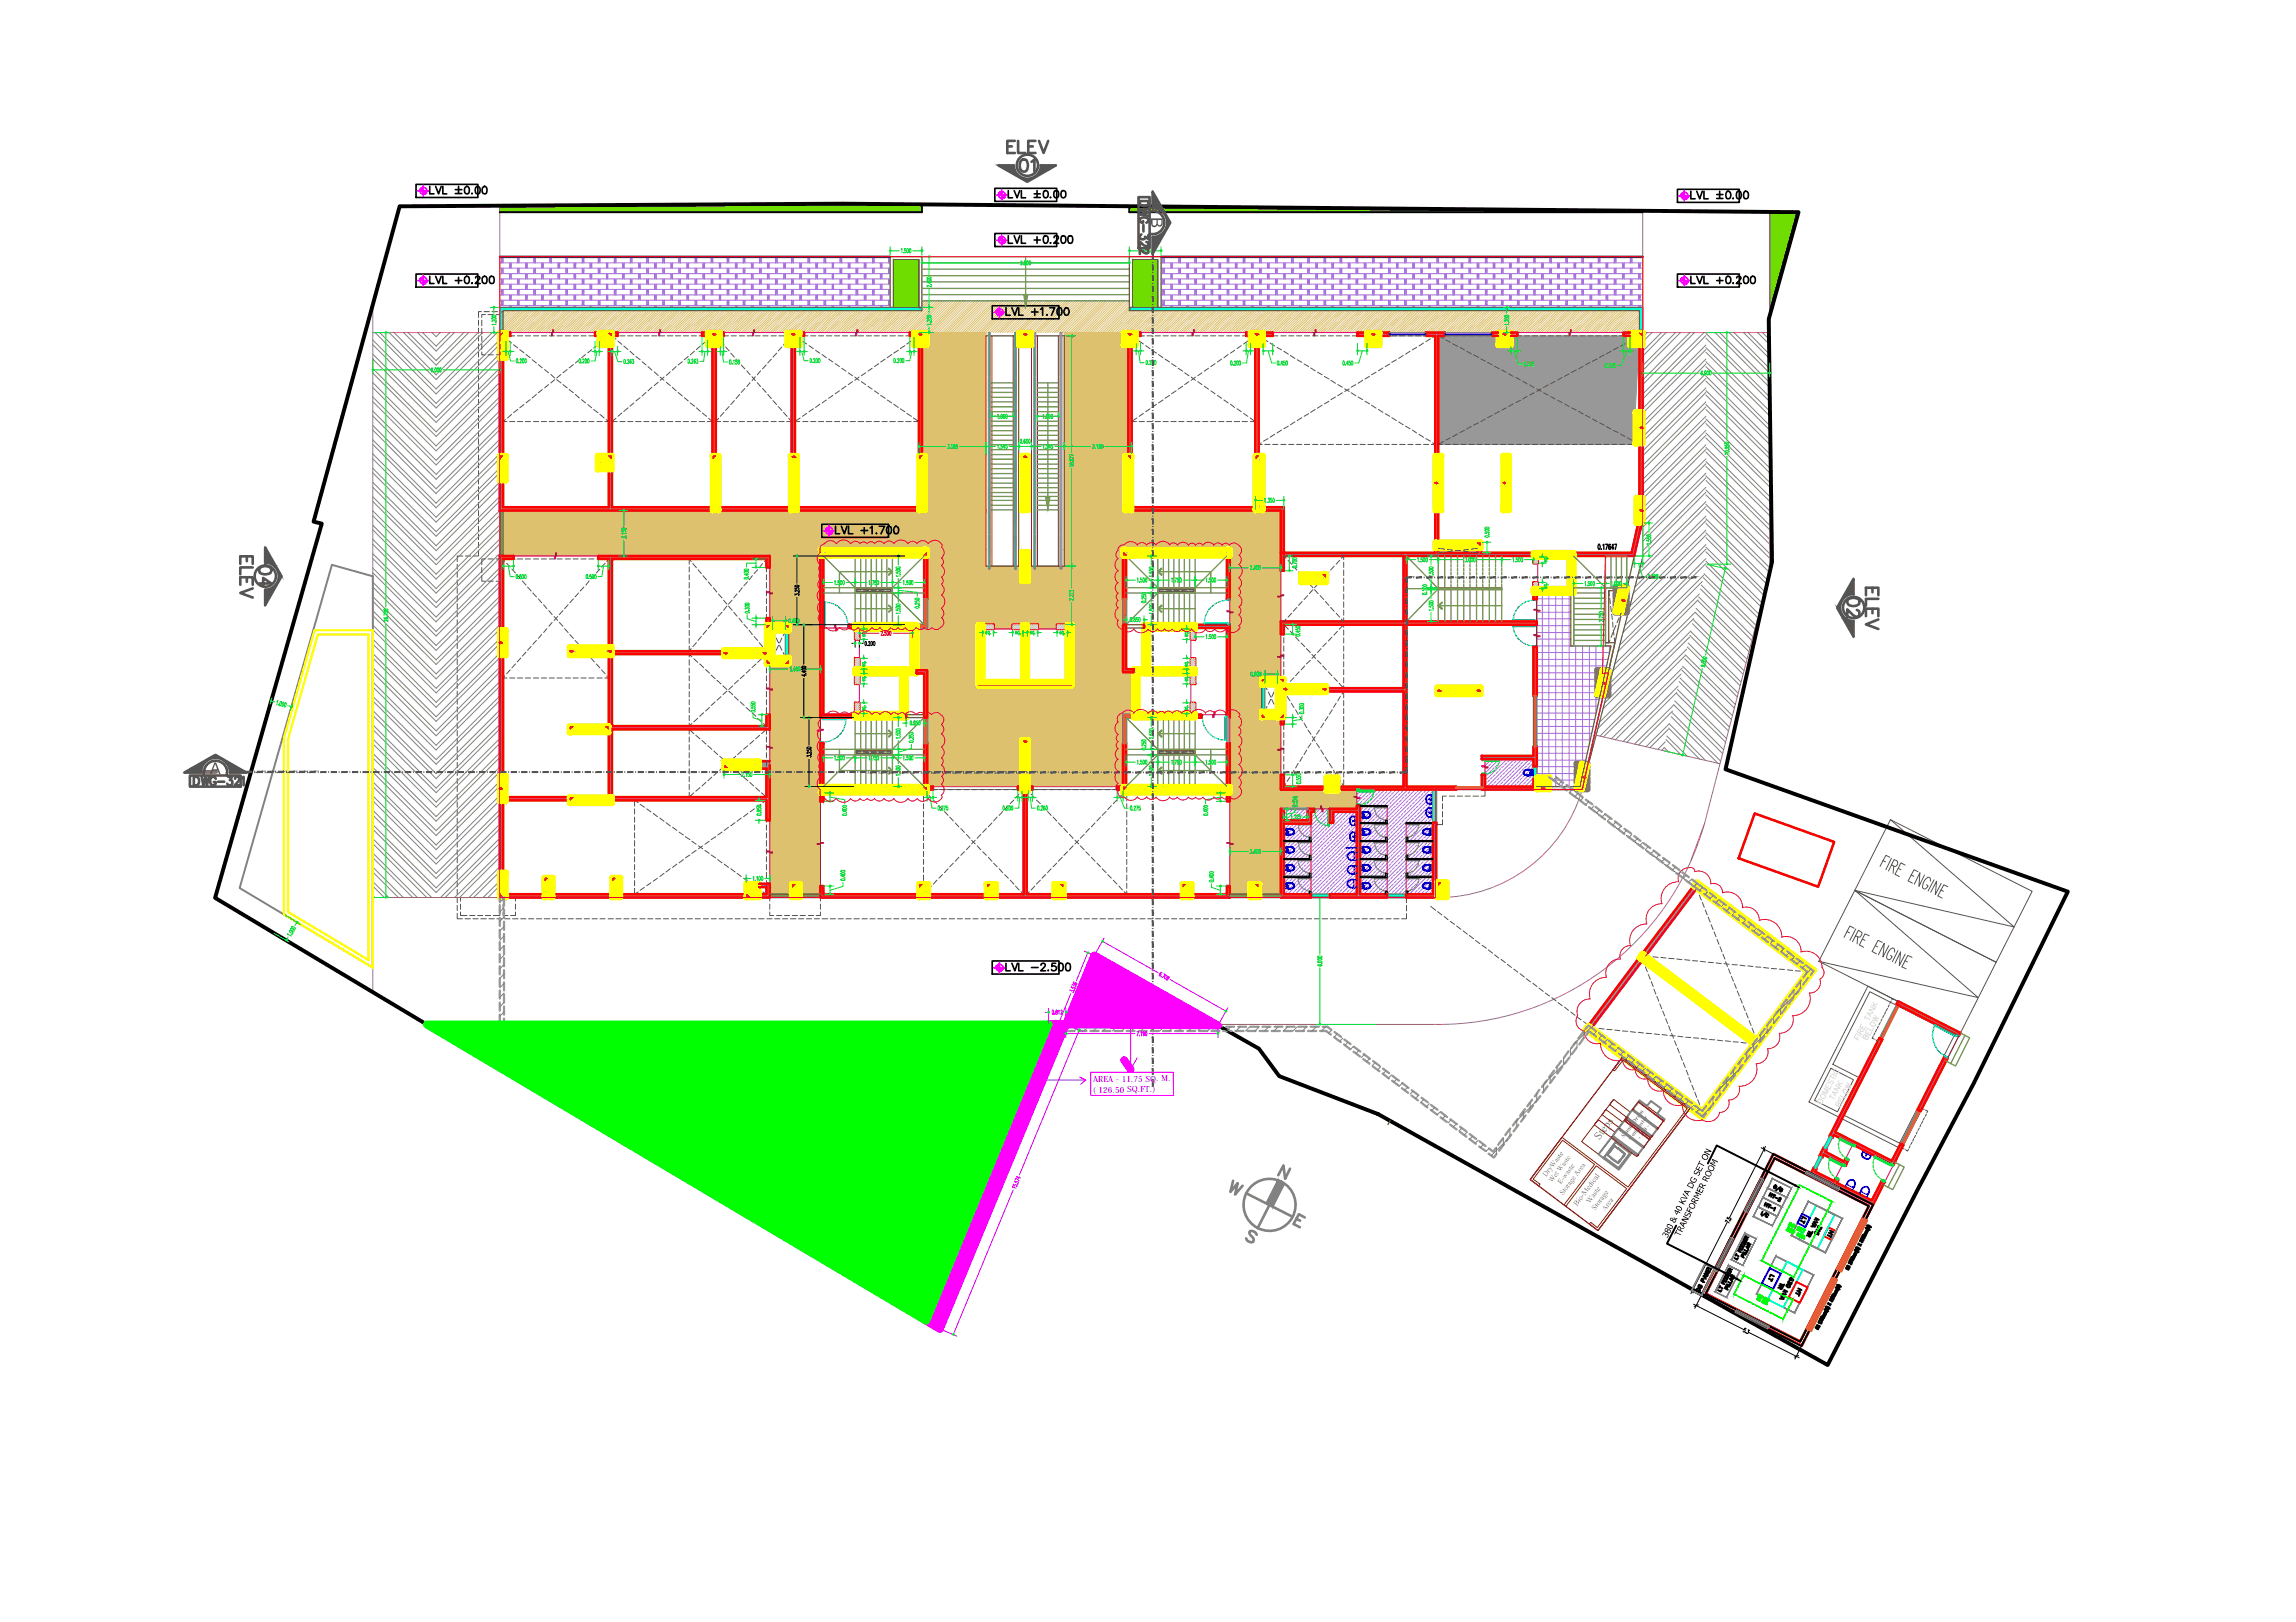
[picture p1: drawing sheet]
<svg xmlns="http://www.w3.org/2000/svg" width="297mm" height="210mm" viewBox="0 0 297 210" stroke-linecap="round" stroke-linejoin="round" font-family="sans-serif">
<defs><g id="words">
<g font-size="1.1" fill="#f0f">
<text x="141.4" y="141.4" transform="rotate(-1 141.4 141.4)">( 126.50 SQ.FT.)</text>
<text x="141.4" y="140">AREA - 11.75 SQ. M.</text>
</g>
</g></defs>
<!-- layer: Z10 Structure Below -->
<path d="M236.9 138.2l2.9 1.5-2.1 4.2-2.9-1.5zM241.7 127.6l11.9 6.1-7.6 15-12-6.1zM241.9 128.3l11 5.6-7.1 14-7.6-3.8 2.4-4.6-3.5-1.8z" fill="none" stroke="#545454" stroke-width=".13"/>
<!-- layer: Z08 Structure above -->
<g fill="none" stroke="#545454" stroke-width=".13">
<path d="M61.9 41.4v.7M61.9 42.4v.7M61.9 43.5v.6M61.9 44.5v.7M61.9 45.5v.7M61.9 46.6v.6M61.9 47.6v.6M61.9 48.6v.7M61.9 49.6v.7M61.9 50.7v.6M61.9 51.7v.7M61.9 52.7v.7"/>
<path d="M61.9 53.7v.7M61.9 54.8v.6M61.9 55.8v.7M61.9 56.8v.7M61.9 57.9v.6M61.9 58.9v.6M61.9 59.9v.7M62.3 40.3h-.4v.8M62.6 40.3h.7M63.6 40.3h.8M64.7 40.3h.4v.7M65.1 53.8v.8l.3-.3"/>
<path d="M65.1 41.3v.7M65.1 42.4v.6M65.1 44.6v.6M65.1 45.6v.7M65.1 46.6v.7M65.1 47.7v.6M65.1 48.7v.6M65.1 49.7v.7M65.1 50.7v.7M65.1 51.8v.6M65.1 52.8v.7M65.1 54.6h.5"/>
<path d="M65.1 43.5l.3 .2M65.6 43.5h-.5v.7M65.7 44l.5 .4M65.9 43.5h.7M65.9 54.6h.7M66.2 53.6l-.5 .5M66.4 44.6l.6 .4M66.9 43.5h.7M66.9 54.6h.7M67 53l-.6 .4M67.2 45.2l.6 .5M67.8 52.4l-.6 .4"/>
<path d="M68 43.5h.6M68 54.6h.6M68 45.9l.6 .4M68.6 51.7l-.6 .4M68.8 46.6l.6 .4M69 43.5h.7M69 54.6h.7M69.4 51l-.6 .5M69.7 47.2l.5 .4M70 43.5h.7M70 54.6h.7M70.2 50.4l-.5 .4"/>
<path d="M70.5 47.8l.5 .4M71 49.8l-.5 .4M71 43.5h.7M71 54.6h.7M71.3 48.5l.5 .4M71.8 49.1l-.5 .5M72 49.1l.6 .5M72.1 43.5h.6M72.1 54.6h.6M72.6 48.5l-.6 .4M72.8 49.8l.6 .4M73.1 43.5h.7"/>
<path d="M73.1 54.6h.7M73.4 47.8l-.6 .4M73.6 50.4l.6 .4M74.1 43.5h.7M74.1 54.6h.7M74.2 47.2l-.6 .4M74.4 51l.5 .5M74.9 46.6l-.5 .4M75.2 43.5h.6M75.2 54.6h.6M75.2 51.7l.5 .4M75.7 45.9l-.5 .4"/>
<path d="M76 52.4l.6 .4M76.2 43.5h.6M76.2 54.6h.6M76.6 45.2l-.6 .5M76.8 53l.6 .4M77.2 43.5h.7M77.2 54.6h.7M77.4 44.6l-.6 .4M77.6 53.6l.6 .5M78.2 44l-.6 .4M78.2 43.5h.6v.7M78.4 54.3l.4 .3"/>
<path d="M78.8 53.8v.8h-.6M78.8 44.6v.6M78.8 45.6v.7M78.8 46.6v.7M78.8 47.7v.6M78.8 48.7v.6M78.8 49.7v.7M78.8 50.7v.7M78.8 51.8v.6M78.8 52.8v.7M78.8 43.5l-.4 .2M79.2 53.8v.8l.5-.5"/>
<path d="M79.2 54.6h.7M79.2 43.5l.5 .4M79.2 44.6v.6M79.2 45.6v.7M79.2 46.6v.7M79.2 47.7v.6M79.2 48.7v.6M79.2 49.7v.7M79.2 50.7v.7M79.2 51.8v.6M79.2 52.8v.7M79.9 43.5h-.7v.7"/>
<path d="M79.9 44.1l.5 .5M80.2 43.5h.7M80.2 54.6h.7M80.4 53.5l-.5 .4M80.7 44.8l.6 .4M81.2 43.5h.7M81.2 54.6h.7M81.3 52.8l-.6 .4M81.5 45.5l.5 .4M82 52.1l-.5 .5M82.2 43.5h.7M82.2 54.6h.7"/>
<path d="M82.3 46.1l.5 .5M82.8 51.5l-.5 .4M83.1 46.8l.5 .4M83.3 43.5h.7M83.3 54.6h.7M83.6 50.8l-.5 .5M83.8 47.4l.5 .5M84.3 43.5h.7M84.3 54.6h.7M84.3 50.1l-.5 .5M84.6 48.1l.5 .5M85.1 49.5l-.5 .4"/>
<path d="M85.3 43.5h.7M85.3 54.6h.7M85.4 48.8l.5 .4M85.9 48.8l-.5 .4M86.2 49.5l.5 .4M86.3 43.5h.8M86.3 54.6h.8M86.7 48.1l-.5 .5M87 50.1l.5 .5M87.4 43.5h.7M87.4 54.6h.7M87.5 47.4l-.5 .5"/>
<path d="M87.7 50.8l.6 .5M88.3 46.8l-.6 .4M88.4 43.5h.7M88.4 54.6h.7M88.5 51.5l.5 .4M89 46.1l-.5 .5M89.3 52.1l.5 .5M89.4 43.5h.7M89.4 54.6h.7M89.8 45.5l-.5 .4M90.1 52.8l.5 .4M90.4 43.5h.8"/>
<path d="M90.4 54.6h.8M90.6 44.8l-.5 .4M90.9 53.5l.5 .4M91.4 44.1l-.5 .5M91.5 43.5h.7v.7M91.7 54.1l.5 .5M92.2 53.8v.8h-.7M92.2 43.5l-.5 .4M92.2 44.6v.6M92.2 45.6v.7M92.2 46.6v.7M92.2 47.7v.6"/>
<path d="M92.2 48.7v.6M92.2 49.7v.7M92.2 50.7v.7M92.2 51.8v.6M92.2 52.8v.7M92.6 53.8v.8l.4-.5M92.6 54.6h.6M92.6 43.5l.4 .4M92.6 44.6v.6M92.6 45.6v.7M92.6 46.6v.7M92.6 47.7v.6"/>
<path d="M92.6 48.7v.6M92.6 49.7v.7M92.6 50.7v.7M92.6 51.8v.6M92.6 52.8v.7M93.2 44.1l.5 .5M93.2 43.5h-.6v.7M93.6 43.5h.6M93.6 54.6h.6M93.7 53.4l-.5 .5M93.9 44.9l.4 .5M94.3 52.6l-.4 .5"/>
<path d="M94.5 45.7l.5 .5M94.6 43.5h.7M94.6 54.6h.7M95 51.8l-.5 .6M95.2 46.5l.5 .5M95.6 43.5h.7M95.6 54.6h.7M95.7 51l-.5 .6M95.9 47.2l.5 .5M96.4 50.3l-.5 .5M96.6 48l.4 .5M96.7 43.5h.6"/>
<path d="M96.7 54.6h.6M97 49.5l-.4 .5M97.3 48.8l.4 .5M97.7 43.5h.7M97.7 54.6h.7M97.7 48.8l-.4 .5M98 49.5l.4 .5M98.4 48l-.4 .5M98.7 50.3l.4 .5M98.7 43.5h.7M98.7 54.6h.7M99.1 47.2l-.4 .5"/>
<path d="M99.3 51l.5 .6M99.8 43.5h.6M99.8 54.6h.6M99.8 46.5l-.5 .5M100 51.8l.5 .6M100.5 45.7l-.5 .5M100.7 52.6l.4 .5M100.8 43.5h.6M100.8 54.6h.6M101.1 44.9l-.4 .5M101.4 53.4l.4 .5M101.8 43.5h.6v.7"/>
<path d="M101.8 44.1l-.4 .5M102 54.1l.4 .5M102.4 53.8v.8h-.6M102.4 43.5l-.4 .4M102.4 44.6v.6M102.4 45.6v.7M102.4 46.6v.7M102.4 47.7v.6M102.4 48.7v.6M102.4 49.7v.7M102.4 50.7v.7M102.4 51.8v.6"/>
<path d="M102.4 52.8v.7M102.8 53.8v.8l.7-.5M102.8 54.6h.7M102.8 43.5l.7 .4M102.8 44.6v.6M102.8 45.6v.7M102.8 46.6v.7M102.8 47.7v.6M102.8 48.7v.6M102.8 49.7v.7M102.8 50.7v.7M102.8 51.8v.6"/>
<path d="M102.8 52.8v.7M103.5 43.5h-.7v.7M103.8 44.1l.6 .4M103.9 43.5h.6M103.9 54.6h.6M104.4 53.5l-.6 .4M104.7 44.7l.5 .4M104.9 43.5h.7M104.9 54.6h.7M105.2 52.9l-.5 .4M105.5 45.3l.6 .4M105.9 43.5h.7"/>
<path d="M105.9 54.6h.7M106.1 52.3l-.6 .4M106.4 45.9l.5 .4M106.9 43.5h.7M106.9 54.6h.7M106.9 51.8l-.5 .3M107.2 46.5l.6 .3M107.8 51.2l-.6 .3M108 43.5h.6M108 54.6h.6M108 47.1l.6 .3M108.6 50.6l-.6 .4"/>
<path d="M108.9 47.7l.5 .3M109 43.5h.7M109 54.6h.7M109.4 50l-.5 .4M109.7 48.2l.6 .4M110 43.5h.7M110 54.6h.7M110.3 49.4l-.6 .4M110.6 48.8l.5 .4M111 43.5h.7M111 54.6h.7M111.1 48.8l-.5 .4"/>
<path d="M111.4 49.4l.6 .4M112 48.2l-.6 .4M112.1 43.5h.6M112.1 54.6h.6M112.3 50l.5 .4M112.8 47.7l-.5 .3M113.1 43.5h.7M113.1 54.6h.7M113.1 50.6l.6 .4M113.7 47.1l-.6 .3M113.9 51.2l.6 .3M114.1 43.5h.7"/>
<path d="M114.1 54.6h.7M114.5 46.5l-.6 .3M114.8 51.8l.6 .3M115.1 43.5h.7M115.1 54.6h.7M115.4 45.9l-.6 .4M115.6 52.3l.6 .4M116.2 43.5h.7M116.2 54.6h.7M116.2 45.3l-.6 .4M116.5 52.9l.6 .4M117.1 44.7l-.6 .4"/>
<path d="M117.2 43.5h.7M117.2 54.6h.7M117.3 53.5l.6 .4M117.9 44.1l-.6 .4M118.2 54.1l.7 .5M118.2 43.5h.7v.7M118.9 53.8v.8h-.7M118.9 43.5l-.7 .4M118.9 44.6v.6M118.9 45.6v.7M118.9 46.6v.7M118.9 47.7v.6"/>
<path d="M118.9 48.7v.6M118.9 49.7v.7M118.9 50.7v.7M118.9 51.8v.6M118.9 52.8v.7M146.4 53.8v.8l.7-.5M146.4 43.5l.7 .4M146.4 44.6v.6M146.4 45.6v.7M146.4 46.6v.7M146.4 47.7v.6M146.4 48.7v.6"/>
<path d="M146.4 49.7v.7M146.4 50.7v.7M146.4 51.8v.6M146.4 52.8v.7M146.4 54.6h.6M147 43.5h-.6v.7M147.4 43.5h.7M147.4 44.1l.5 .4M147.4 54.6h.7M147.9 53.5l-.5 .4M148.2 44.7l.6 .4M148.4 43.5h.7"/>
<path d="M148.4 54.6h.7M148.8 52.9l-.6 .4M149 45.3l.6 .4M149.5 43.5h.6M149.5 54.6h.6M149.6 52.3l-.6 .4M149.9 45.9l.6 .4M150.5 43.5h.6M150.5 51.8l-.6 .3M150.5 54.6h.6M150.7 46.5l.6 .3M151.3 51.2l-.6 .3"/>
<path d="M151.5 43.5h.7M151.5 54.6h.7M151.6 47.1l.6 .3M152.2 50.6l-.6 .4M152.4 47.7l.6 .3M152.5 43.5h.7M152.5 54.6h.7M153 50l-.6 .4M153.3 48.2l.5 .4M153.6 43.5h.6M153.6 54.6h.6M153.8 49.4l-.5 .4"/>
<path d="M154.1 48.8l.6 .4M154.6 43.5h.7M154.6 54.6h.7M154.7 48.8l-.6 .4M155 49.4l.5 .4M155.5 48.2l-.5 .4M155.6 43.5h.7M155.6 54.6h.7M155.8 50l.6 .4M156.4 47.7l-.6 .3M156.6 43.5h.7M156.6 54.6h.7"/>
<path d="M156.6 50.6l.6 .4M157.2 47.1l-.6 .3M157.5 51.2l.5 .3M157.7 43.5h.6M157.7 54.6h.6M158 46.5l-.5 .3M158.3 51.8l.6 .3M158.7 43.5h.7M158.7 54.6h.7M158.9 45.9l-.6 .4M159.2 52.3l.5 .4M159.7 43.5h.7"/>
<path d="M159.7 54.6h.7M159.7 45.3l-.5 .4M160 52.9l.6 .4M160.6 44.7l-.6 .4M160.7 43.5h.7M160.7 54.6h.7M160.9 53.5l.5 .4M161.4 44.1l-.5 .4M161.7 54.1l.7 .5M161.8 43.5h.6v.7M162.4 53.8v.8h-.6M162.4 43.5l-.7 .4"/>
<path d="M162.4 44.6v.6M162.4 45.6v.7M162.4 46.6v.7M162.4 47.7v.6M162.4 48.7v.6M162.4 49.7v.7M162.4 50.7v.7M162.4 51.8v.6M162.4 52.8v.7M162.8 44.5v.7M162.8 45.5v.7M162.8 46.6v.6"/>
<path d="M162.8 47.6v.6M162.8 48.6v.7M162.8 49.6v.7M162.8 50.7v.6M162.8 51.7v.7M162.8 52.7v.7M162.8 53.7v.7M162.8 54.8v.6M162.8 55.8v.7M162.8 56.8v.7M162.8 57.5h.5M162.8 43.5l.4 .2"/>
<path d="M163.2 57.3l-.4 .2M163.3 43.5h-.5v.6M163.5 43.8l.6 .4M163.6 43.5h.7M163.6 57.5h.7M164.1 56.8l-.6 .3M164.3 44.4l.6 .4M164.6 43.5h.7M164.6 57.5h.7M164.9 56.2l-.6 .4M165.2 44.9l.6 .4M165.7 43.5h.7"/>
<path d="M165.7 57.5h.7M165.8 55.7l-.6 .3M166.1 45.5l.6 .3M166.7 55.1l-.6 .4M166.7 43.5h.7M166.7 57.5h.7M166.9 46l.6 .4M167.5 54.6l-.6 .4M167.7 43.5h.7M167.7 57.5h.7M167.8 46.6l.6 .3M168.4 54l-.6 .4"/>
<path d="M168.7 47.1l.6 .3M168.8 43.5h.6M168.8 57.5h.6M169.3 53.5l-.6 .4M169.6 47.6l.6 .4M169.8 43.5h.7M169.8 57.5h.7M170.2 53l-.6 .4M170.4 48.2l.6 .3M170.8 43.5h.7M170.8 57.5h.7M171 52.4l-.6 .4"/>
<path d="M171.3 48.7l.6 .4M171.8 43.5h.7M171.8 57.5h.7M171.9 51.9l-.6 .4M172.2 49.2l.6 .4M172.8 51.4l-.6 .3M172.9 43.5h.7M172.9 57.5h.7M173.1 49.8l.6 .3M173.7 50.8l-.6 .4M173.9 43.5h.7M173.9 57.5h.7"/>
<path d="M174 50.3l.6 .4M174.6 50.3l-.6 .4M174.8 50.8l.6 .4M174.9 43.5h.7M174.9 57.5h.7M175.4 49.8l-.6 .3M175.7 51.4l.6 .3M176 43.5h.6M176 57.5h.6M176.3 49.2l-.6 .4M176.6 51.9l.6 .4M177 43.5h.7"/>
<path d="M177 57.5h.7M177.2 48.7l-.6 .4M177.4 52.4l.6 .4M178 43.5h.7M178 57.5h.7M178 48.2l-.6 .3M178.3 53l.6 .4M178.9 47.6l-.6 .4M179 43.5h.7M179 57.5h.7M179.2 53.5l.6 .4M179.8 47.1l-.6 .3"/>
<path d="M180.1 43.5h.6M180.1 57.5h.6M180.1 54l.6 .4M180.7 46.6l-.6 .3M180.9 54.6l.6 .4M181.1 43.5h.7M181.1 57.5h.7M181.5 46l-.6 .4M181.8 55.1l.6 .4M182.1 43.5h.7M182.1 57.5h.7M182.4 45.5l-.6 .3"/>
<path d="M182.7 55.7l.6 .3M183.1 43.5h.7M183.1 57.5h.7M183.3 44.9l-.6 .4M183.6 56.2l.6 .4M184.2 43.5h.6M184.2 57.5h.6M184.2 44.4l-.6 .4M184.5 56.8l.6 .3M185.1 43.8l-.6 .4M185.2 43.5h.5v.6M185.3 57.3l.4 .2"/>
<path d="M185.7 56.8v.7h-.5M185.7 44.5v.7M185.7 45.5v.7M185.7 46.6v.6M185.7 47.6v.6M185.7 48.6v.7M185.7 49.6v.7M185.7 50.7v.6M185.7 51.7v.7M185.7 52.7v.7M185.7 53.7v.7M185.7 54.8v.6"/>
<path d="M185.7 55.8v.7M185.7 43.5l-.4 .2M186.1 56.8v.7l.6-.4M186.1 57.5h.5M186.1 43.5l.6 .3M186.1 44.5v.7M186.1 45.5v.7M186.1 46.6v.6M186.1 47.6v.6M186.1 48.6v.7M186.1 49.6v.7M186.1 50.7v.6"/>
<path d="M186.1 51.7v.7M186.1 52.7v.7M186.1 53.7v.7M186.1 54.8v.6M186.1 55.8v.7M186.6 43.5h-.5v.6M187 43.5h.6M187 57.5h.6M187 44l.6 .3M187.6 56.7l-.6 .3M187.9 44.5l.7 .3M188 43.5h.7"/>
<path d="M188 57.5h.7M188.6 56.2l-.7 .3M188.9 44.9l.6 .4M189 43.5h.7M189 57.5h.7M189.5 55.7l-.6 .3M189.8 45.5l.5 .3M190 43.5h.7M190 57.5h.7M190.3 55.2l-.5 .3M190.6 45.9l.7 .4M191.1 43.5h.6"/>
<path d="M191.1 57.5h.6M191.3 54.7l-.7 .3M191.6 46.4l.6 .4M192.1 43.5h.7M192.1 57.5h.7M192.2 54.2l-.6 .4M192.5 46.9l.6 .3M193.1 53.7l-.6 .3M193.1 43.5h.7M193.1 57.5h.7M193.4 47.4l.6 .3M194 53.2l-.6 .4"/>
<path d="M194.1 43.5h.7M194.1 57.5h.7M194.3 47.9l.6 .3M194.9 52.8l-.6 .3M195.2 43.5h.6M195.2 57.5h.6M195.2 48.4l.6 .3M195.8 52.3l-.6 .3M196.1 48.8l.6 .4M196.2 43.5h.7M196.2 57.5h.7M196.7 51.8l-.6 .3"/>
<path d="M197 49.3l.6 .4M197.2 43.5h.7M197.2 57.5h.7M197.6 51.3l-.6 .3M197.9 49.8l.6 .4M198.2 43.5h.7M198.2 57.5h.7M198.5 50.8l-.6 .3M198.8 50.3l.6 .4M199.3 43.5h.7M199.3 57.5h.7M199.4 50.3l-.6 .4"/>
<path d="M199.7 50.8l.6 .3M200.3 43.5h.7M200.3 57.5h.7M200.3 49.8l-.6 .4M200.6 51.3l.6 .3M201.2 49.3l-.6 .4M201.3 43.5h.7M201.3 57.5h.7M201.5 51.8l.6 .3M202.1 48.8l-.6 .4M202.3 43.5h.7M202.3 57.5h.7"/>
<path d="M202.4 52.3l.6 .3M203 48.4l-.6 .3M203.3 52.8l.6 .3M203.4 43.5h.7M203.4 57.5h.7M203.9 47.9l-.6 .3M204.2 53.2l.6 .4M204.4 43.5h.7M204.4 57.5h.7M204.8 47.4l-.6 .3M205.1 53.7l.6 .3M205.4 43.5h.7"/>
<path d="M205.4 57.5h.7M205.7 46.9l-.6 .3M206 54.2l.6 .4M206.4 43.5h.8M206.4 57.5h.8M206.6 46.4l-.6 .4M206.9 54.7l.6 .3M207.5 43.5h.7M207.5 57.5h.7M207.5 45.9l-.6 .4M207.8 55.2l.6 .3M208.4 45.5l-.6 .3"/>
<path d="M208.5 43.5h.7M208.5 57.5h.7M208.7 55.7l.7 .3M209.4 44.9l-.7 .4M209.5 43.5h.7M209.5 57.5h.7M209.6 56.2l.6 .3M210.2 44.5l-.6 .3M210.5 56.7l.6 .3M210.6 43.5h.7M210.6 57.5h.7M211.1 44l-.6 .3"/>
<path d="M211.4 57.1l.7 .4M211.6 43.5h.5v.6M212.1 56.8v.7h-.5M212.1 43.5l-.7 .3M212.1 44.5v.7M212.1 45.5v.7M212.1 46.6v.6M212.1 47.6v.6M212.1 48.6v.7M212.1 49.6v.7M212.1 50.7v.6M212.1 51.7v.7"/>
<path d="M212.1 52.7v.7M212.1 53.7v.7M212.1 54.8v.6M212.1 55.8v.7M59.2 73v.7M59.2 74v.7M59.2 75v.7M59.2 76.1v.7M59.2 77.1v.7M59.2 78.1v.7M59.2 79.1v.7M59.9 72h-.7v.7"/>
<path d="M60.2 72h.7M61.9 71.2v.8h-.7M61.9 60.9v.7M61.9 62v.6M61.9 63v.7M61.9 64v.7M61.9 65v.7M61.9 66.1v.6M61.9 67.1v.7M61.9 68.1v.7M61.9 69.1v.7M61.9 70.2v.7"/>
<path d="M65.1 73.1v.6M65.1 74.1v.6M65.1 75.1v.7M65.1 76.1v.7M65.1 77.2v.6M65.1 78.2v.7M65.1 79.2v.7M65.1 72.3l.2 .3M65.5 72.9l.5 .5M65.6 72.3h-.5v.4M65.9 72.3h.7M66.2 73.6l.5 .6"/>
<path d="M66.9 74.4l.5 .5M66.9 72.3h.7M67.6 75.2l.4 .5M68 72.3h.6M68.3 76l.4 .5M68.9 76.7l.5 .5M69 72.3h.7M69.7 77.5l.4 .5M70 72.3h.7M70.3 78.3l.5 .5M71 79l.4 .5M71 72.3h.7"/>
<path d="M71.7 79.8l.5 .5M72.1 72.3h.6M72.2 79.8l-.5 .5M72.8 79l-.4 .5M73.1 72.3h.7M73.5 78.3l-.5 .5M74.1 72.3h.7M74.2 77.5l-.5 .5M74.9 76.7l-.5 .5M75.2 72.3h.6M75.5 76l-.4 .5M76.2 72.3h.6"/>
<path d="M76.2 75.2l-.4 .5M76.9 74.4l-.4 .5M77.2 72.3h.7M77.6 73.6l-.5 .6M78.2 72.3h.6v.4M78.3 72.9l-.5 .5M78.8 72.3l-.3 .3M78.8 73.1v.6M78.8 74.1v.6M78.8 75.1v.7M78.8 76.1v.7M78.8 77.2v.6"/>
<path d="M78.8 78.2v.7M78.8 79.2v.7M89.2 73.3v.7M89.2 74.4v.6M89.2 75.4v.7M89.2 76.4v.7M89.2 77.5v.6M89.2 78.5v.6M89.2 79.5v.7M89.2 72.3l.2 .4M89.6 72.9l.5 .6M89.9 72.3h-.7v.7"/>
<path d="M90.2 72.3h.7M90.3 73.7l.4 .5M90.9 74.5l.5 .5M91.2 72.3h.7M91.6 75.3l.4 .5M92.3 72.3h.6M92.3 76.1l.4 .5M92.7 80l-.4 .5M92.9 76.9l.5 .5M93.3 72.3h.7M93.4 79.2l-.5 .5M93.6 77.7l.4 .5"/>
<path d="M94 78.4l-.4 .6M94.2 78.4l.5 .6M94.3 72.3h.7M94.7 77.7l-.5 .5M94.9 79.2l.4 .5M95.3 72.3h.7M95.3 76.9l-.4 .5M95.6 80l.4 .5M96 76.1l-.4 .5M96.4 72.3h.6M96.7 75.3l-.5 .5M97.3 74.5l-.4 .5"/>
<path d="M97.4 72.3h.7M98 73.7l-.4 .5M98.4 72.3h.8M98.7 72.9l-.5 .6M99.2 72.3v.7M99.2 73.3v.7M99.2 74.4v.6M99.2 75.4v.7M99.2 76.4v.7M99.2 77.5v.6M99.2 78.5v.6M99.2 79.5v.7"/>
<path d="M99.2 72.3l-.3 .4M166.1 72l.3 .2M166.6 72.5l.5 .5M167.1 79.4l-.5 .5M167.3 73.3l.5 .5M167.8 78.6l-.5 .5M168 74l.5 .5M168.5 77.8l-.5 .5M168.7 74.8l.5 .5M169.2 77.1l-.5 .5M169.4 75.6l.5 .5M169.9 76.3l-.5 .5"/>
<path d="M170.1 76.3l.4 .5M170.5 75.6l-.4 .5M170.8 77.1l.5 .5M171.3 74.8l-.5 .5M171.5 77.8l.4 .5M171.9 74l-.4 .5M172.1 78.6l.5 .5M172.6 73.3l-.5 .5M172.9 79.4l.4 .5M173.3 72.5l-.4 .5M173.5 72.2l.3-.2v.4M173.8 72.8v.6"/>
<path d="M173.8 73.8v.7M173.8 74.8v.7M173.8 75.8v.7M173.8 76.9v.6M173.8 77.9v.7M173.8 78.9v.7M173.8 80v.4l-.3-.3M186.1 71l.8 .1M186.9 71.4l-.8 .1M187.3 71.1l.6 .1M187.9 71.3l-.6 .1M188.3 71.2l.6 .1"/>
<path d="M188.9 71.2l-.6 .1M189.3 71.3l.7 .1M190 71.1l-.7 .1M190.3 71.4l.8 .1M191.1 71l-.8 .1M59.2 80.2v.7M59.2 81.2v.7M59.2 82.2v.7M59.2 83.3v.6M59.2 84.3v.7M59.2 85.3v.7M59.2 86.3v.7"/>
<path d="M59.2 87.4v.6M59.2 88.4v.7M59.2 89.4v.7M59.2 90.5v.6M59.2 91.5v.6M59.2 92.5v.7M59.2 93.5v.7M59.2 94.6v.6M59.2 95.6v.7M59.2 96.6v.7M59.2 97.6v.7M59.2 98.7v.6"/>
<path d="M59.2 99.7v.7M65.1 87.4v.3h.5M65.1 80.2v.7M65.1 81.3v.6M65.1 82.3v.7M65.1 83.3v.7M65.1 84.3v.7M65.1 85.4v.6M65.1 86.4v.7M65.3 87.5l-.2 .2M65.9 87.7h.7M66 86.7l-.5 .5"/>
<path d="M66.7 85.9l-.5 .5M66.9 87.7h.7M67.4 85.2l-.5 .5M68 87.7h.6M68 84.4l-.4 .5M68.7 83.6l-.4 .5M69 87.7h.7M69.4 82.9l-.5 .5M70 87.7h.7M70.1 82.1l-.4 .5M70.8 81.4l-.5 .5M71 87.7h.7"/>
<path d="M71.4 80.5l-.4 .6M72.1 87.7h.6M72.4 80.5l.4 .6M73 81.4l.5 .5M73.1 87.7h.7M73.7 82.1l.5 .5M74.1 87.7h.7M74.4 82.9l.5 .5M75.1 83.6l.4 .5M75.2 87.7h.6M75.8 84.4l.4 .5M76.2 87.7h.6"/>
<path d="M76.5 85.2l.4 .5M77.1 85.9l.5 .5M77.2 87.7h.7M77.8 86.7l.5 .5M78.2 87.7h.6M78.5 87.5l.3 .2M78.8 80.2v.7M78.8 81.3v.6M78.8 82.3v.7M78.8 83.3v.7M78.8 84.3v.7M78.8 85.4v.6"/>
<path d="M78.8 86.4v.7M78.8 87.4v.3M89.2 83.6v.7h.7M89.2 93.6v.4h.7M89.2 80.5v.7M89.2 81.6v.6M89.2 82.6v.7M89.2 85.4v.7M89.2 86.4v.7M89.2 87.4v.7M89.2 88.5v.6M89.2 89.5v.7"/>
<path d="M89.2 90.5v.7M89.2 91.6v.6M89.2 92.6v.6M89.2 95.4v.6M89.2 96.4v.7M89.2 97.4v.7M89.2 98.4v.7M89.2 99.5v.6M89.2 84.7l.3 .3M89.2 94.4l.6 .5M89.4 83.9l-.2 .4M89.5 93.6l-.3 .4"/>
<path d="M89.8 85.2l.5 .5M89.9 94.4h-.7v.6M89.9 84.7h-.7v.3M90 95.2l.6 .4M90.1 83.2l-.5 .5M90.2 84.3h.7M90.2 94.4h.7M90.2 94h.7M90.2 84.7h.7M90.3 92.9l-.5 .5M90.5 85.9l.5 .5M90.7 82.4l-.4 .5"/>
<path d="M90.8 95.8l.5 .5M91 92.2l-.5 .5M91.2 84.3h.7M91.2 94.4h.7M91.2 94h.7M91.2 84.7h.7M91.3 86.6l.5 .5M91.4 81.6l-.5 .5M91.6 96.5l.5 .5M91.8 91.6l-.5 .4M92 87.4l.5 .4M92 80.8l-.4 .5"/>
<path d="M92.3 84.3h.6M92.3 94.4h.6M92.3 94h.6M92.3 84.7h.6M92.3 97.2l.6 .4M92.5 90.8l-.5 .5M92.8 88l.5 .5M92.9 99.9l-.6 .5M93.1 97.9l.6 .4M93.3 90.2l-.5 .4M93.3 84.3h.7M93.3 94.4h.7"/>
<path d="M93.3 94h.7M93.3 84.7h.7M93.5 88.8l.5 .4M93.7 99.2l-.6 .5M93.9 98.5l.5 .5M94 89.4l-.5 .5M94.3 89.4l.5 .5M94.3 84.3h.7M94.3 94.4h.7M94.3 94h.7M94.3 84.7h.7M94.4 98.5l-.5 .5"/>
<path d="M94.7 99.2l.5 .5M94.8 88.8l-.5 .4M95 90.2l.5 .4M95.2 97.9l-.5 .4M95.3 84.3h.7M95.3 94.4h.7M95.3 94h.7M95.3 84.7h.7M95.4 99.9l.5 .5M95.5 88l-.5 .5M95.8 90.8l.5 .5M95.9 97.2l-.5 .4"/>
<path d="M96.2 80.8l.5 .5M96.3 87.4l-.5 .4M96.4 84.3h.6M96.4 94.4h.6M96.4 94h.6M96.4 84.7h.6M96.5 91.6l.5 .4M96.7 96.5l-.5 .5M96.9 81.6l.4 .5M97 86.6l-.5 .5M97.3 92.2l.5 .5M97.4 84.3h.7"/>
<path d="M97.4 94.4h.7M97.4 94h.7M97.4 84.7h.7M97.5 95.8l-.5 .5M97.6 82.4l.4 .5M97.8 85.9l-.5 .5M98 92.9l.5 .5M98.2 83.2l.5 .5M98.3 95.2l-.5 .4M98.4 94.4h.8M98.4 84.7h.8M98.5 85.2l-.5 .5"/>
<path d="M98.8 93.6l.4 .4M98.9 83.9l.3 .4M99.2 83.6v.7h-.8M99.2 93.6v.4h-.8M99.2 80.5v.7M99.2 81.6v.6M99.2 82.6v.7M99.2 84.7v.3M99.2 85.4v.7M99.2 86.4v.7M99.2 87.4v.7M99.2 88.5v.6"/>
<path d="M99.2 89.5v.7M99.2 90.5v.7M99.2 91.6v.6M99.2 92.6v.6M99.2 94.4v.6M99.2 95.4v.6M99.2 96.4v.7M99.2 97.4v.7M99.2 98.4v.7M99.2 99.5v.6M99.2 84.7l-.4 .3M99.2 94.4l-.7 .5"/>
<path d="M100 81.6l.3 .7M100.3 84.4l-.3 .7M100.4 82.6l.3 .6M100.7 83.5l-.3 .6M100.9 83.5l.2 .6M101.1 82.6l-.2 .6M101.3 84.4l.3 .7M101.6 81.6l-.3 .7M163.6 88.6l.3 .7M163.9 91.4l-.3 .7M164.1 89.6l.3 .6M164.4 90.5l-.3 .6"/>
<path d="M164.5 90.5l.3 .6M164.8 89.6l-.3 .6M165 91.4l.3 .7M165.3 88.6l-.3 .7M166.1 88.7v.4h.6M166.1 80.8v.4M166.1 81.5v.7M166.1 82.5v.7M166.1 83.6v.7M166.1 84.6v.7M166.1 85.6v.7M166.1 86.6v.7"/>
<path d="M166.1 87.7v.7M166.1 90.7v.6M166.1 91.7v.7M166.1 92.7v.7M166.1 93.8v.6M166.1 94.8v.6M166.1 95.8v.7M166.1 96.8v.7M166.1 97.9v.6M166.1 98.9v.7M166.1 99.9v.7M166.1 80.8h.6"/>
<path d="M166.1 80.8l.6 .6M166.1 89.5l.2 .3M166.4 80.1l-.3 .3M166.5 90.1l.4 .6M166.7 88.4l-.6 .7M166.7 89.5h-.6v.8M166.9 81.7l.5 .5M167.1 89.5h.6M167.1 89.1h.6M167.1 80.8h.6M167.1 91l.3 .6M167.4 87.7l-.5 .5"/>
<path d="M167.4 99.7l-.3 .6M167.6 82.5l.5 .5M167.6 91.8l.4 .6M168 98.8l-.4 .6M168.1 89.5h.7M168.1 89.1h.7M168.1 80.8h.7M168.1 86.9l-.5 .5M168.2 92.7l.3 .6M168.3 83.2l.5 .5M168.5 97.9l-.3 .6M168.7 93.6l.4 .6"/>
<path d="M168.8 86.2l-.5 .5M169 83.9l.5 .5M169.1 97.1l-.4 .5M169.1 89.5h.7M169.1 89.1h.7M169.1 80.8h.7M169.2 94.5l.4 .5M169.5 85.5l-.5 .4M169.6 96.2l-.4 .6M169.7 84.7l.5 .5M169.8 95.3l.4 .6M170.2 89.5h.6"/>
<path d="M170.2 89.1h.6M170.2 80.8h.6M170.2 95.3l-.4 .6M170.2 84.7l-.5 .5M170.3 96.2l.4 .6M170.4 85.5l.5 .4M170.7 94.5l-.4 .5M170.9 97.1l.4 .5M170.9 83.9l-.5 .5M171.1 86.2l.5 .5M171.2 89.5h.6M171.2 89.1h.6"/>
<path d="M171.2 80.8h.6M171.3 93.6l-.4 .6M171.4 97.9l.4 .6M171.6 83.2l-.5 .5M171.8 92.7l-.4 .6M171.8 86.9l.5 .5M172 98.8l.4 .6M172.2 89.5h.7M172.2 89.1h.7M172.2 80.8h.7M172.3 82.5l-.5 .5M172.4 91.8l-.4 .6"/>
<path d="M172.5 99.7l.4 .6M172.6 87.7l.4 .5M172.9 91l-.4 .6M173 81.7l-.4 .5M173.2 89.5h.6v.8M173.2 80.8h.6v.4M173.2 88.4l.6 .7M173.4 90.1l-.3 .6M173.8 88.7v.4h-.6M173.8 81.5v.7M173.8 82.5v.7M173.8 83.6v.7"/>
<path d="M173.8 84.6v.7M173.8 85.6v.7M173.8 86.6v.7M173.8 87.7v.7M173.8 90.7v.6M173.8 91.7v.7M173.8 92.7v.7M173.8 93.8v.6M173.8 94.8v.6M173.8 95.8v.7M173.8 96.8v.7M173.8 97.9v.6"/>
<path d="M173.8 98.9v.7M173.8 99.9v.7M173.8 80.8l-.6 .6M173.8 89.5l-.2 .3M59.2 118.2v.7h.6M59.2 100.7v.7M59.2 101.8v.6M59.2 102.8v.6M59.2 103.8v.7M59.2 104.8v.7M59.2 105.9v.6M59.2 106.9v.7"/>
<path d="M59.2 107.9v.7M59.2 109v.6M59.2 110v.6M59.2 111v.7M59.2 112v.7M59.2 113.1v.6M59.2 114.1v.7M59.2 115.1v.7M59.2 116.1v.7M59.2 117.2v.6M59.6 118v.5h.8M59.6 117v.7"/>
<path d="M60.2 118.9h.6M60.4 116.1h-.8v.5M60.8 116.1h.6M60.8 118.5h.6M61.2 118.9h.7M61.8 116.1h.7M61.8 118.5h.7M62.2 118.9h.7M62.8 116.1h.7M62.8 118.5h.7M63.3 118.9h.6M63.8 116.1h.9v.5"/>
<path d="M64.3 118.9h.7M64.7 117v.7M64.7 118v.5h-.9M65.1 118v.5h.6M65.1 117v.7M65.3 118.9h.7M65.7 116.1h-.6v.5M66.1 116.1h.6v.5M66.3 118.9h.7M66.7 118v.5h-.6M66.7 117v.7M67.4 118.9h.6"/>
<path d="M68.4 118.9h.7M69.4 118.9h.7M70.4 118.9h.7M71.5 118.9h.7M72.5 118.9h.7M73.5 118.9h.7M74.5 118.9h.7M75.6 118.9h.7M76.6 118.9h.7M77.6 118.9h.7M78.7 118.9h.6M79.7 118.9h.7"/>
<path d="M80.7 118.9h.7M81.7 118.9h.7M82.1 115v.7h.7M82.1 104.7v.7M82.1 105.7v.7M82.1 106.8v.6M82.1 107.8v.6M82.1 108.8v.7M82.1 109.8v.7M82.1 110.9v.6M82.1 111.9v.7M82.1 112.9v.7"/>
<path d="M82.1 113.9v.7M82.1 103.6l.5 .3M82.6 115.4l-.5 .3M82.8 103.6h-.7v.7M82.8 118.9h.7M82.8 104.1l.6 .4M83.1 115.7h.7M83.1 103.6h.7M83.4 114.8l-.6 .4M83.7 104.7l.5 .4M83.8 118.9h.7M84.1 115.7h.7"/>
<path d="M84.1 103.6h.7M84.2 114.2l-.5 .4M84.5 105.3l.6 .4M84.8 118.9h.7M85.1 113.7l-.6 .3M85.1 115.7h.7M85.1 103.6h.7M85.4 105.9l.5 .4M85.8 118.9h.7M85.9 113l-.5 .4M86.2 115.7h.7M86.2 103.6h.7"/>
<path d="M86.2 106.5l.5 .4M86.7 112.4l-.5 .4M86.9 118.9h.7M87 107l.6 .5M87.2 115.7h.7M87.2 103.6h.7M87.6 111.8l-.6 .5M87.9 107.7l.5 .4M87.9 118.9h.7M88.2 115.7h.7M88.2 103.6h.7M88.4 111.2l-.5 .5"/>
<path d="M88.7 108.3l.6 .4M88.9 118.9h.7M89.2 102.5v.7h.7M89.2 100.5v.7M89.2 101.5v.7M89.3 115.7h.6M89.3 103.6h.6M89.3 110.6l-.6 .4M89.5 108.9l.6 .3M89.8 102.6l-.6 .6M89.9 118.9h.7M90.1 110.1l-.6 .3"/>
<path d="M90.2 103.2h.7M90.3 115.7h.7M90.3 103.6h.7M90.4 109.5l.5 .3M90.6 101.9l-.6 .5M90.9 109.5l-.5 .3M91 118.9h.7M91.2 110.1l.6 .3M91.2 103.2h.7M91.3 115.7h.7M91.3 103.6h.7M91.3 101.2l-.5 .5"/>
<path d="M91.8 108.9l-.6 .3M92 118.9h.7M92 110.6l.6 .4M92.1 100.6l-.5 .4M92.3 103.2h.6M92.3 115.7h.7M92.3 103.6h.7M92.6 108.3l-.6 .4M92.9 111.2l.5 .5M93 118.9h.7M93.3 103.2h.7M93.4 115.7h.6"/>
<path d="M93.4 103.6h.6M93.4 107.7l-.5 .4M93.7 111.8l.5 .5M94 118.9h.8M94.2 107l-.5 .5M94.3 103.2h.7M94.4 115.7h.7M94.4 103.6h.7M94.5 112.4l.6 .4M95.1 118.9h.7M95.1 106.5l-.6 .4M95.3 113l.6 .4"/>
<path d="M95.3 103.2h.7M95.4 115.7h.7M95.4 103.6h.7M95.9 105.9l-.6 .4M96.1 118.9h.7M96.2 113.7l.5 .3M96.2 100.6l.5 .4M96.4 103.2h.6M96.4 115.7h.7M96.4 103.6h.7M96.7 105.3l-.5 .4M97 101.2l.5 .5"/>
<path d="M97 114.2l.6 .4M97.1 118.9h.7M97.4 103.2h.7M97.5 115.7h.6M97.5 103.6h.6M97.6 104.7l-.6 .4M97.8 101.9l.5 .5M97.9 114.8l.5 .4M98.1 118.9h.8M98.4 104.1l-.5 .4M98.5 103.6h.7M98.5 102.6l.7 .6"/>
<path d="M98.7 115.4l.5 .3M99.2 115v.7h-.7M99.2 102.5v.7h-.8M99.2 100.5v.7M99.2 101.5v.7M99.2 103.6v.7M99.2 104.7v.7M99.2 105.7v.7M99.2 106.8v.6M99.2 107.8v.6M99.2 108.8v.7M99.2 109.8v.7"/>
<path d="M99.2 110.9v.6M99.2 111.9v.7M99.2 112.9v.7M99.2 113.9v.7M99.2 103.6l-.5 .3M99.2 118.9h.7M99.6 118v.5h.5M99.6 117v.7M100.1 116.1h-.5v.5M100.2 118.9h.7M100.5 116.1h.6M100.5 118.5h.6"/>
<path d="M101.2 118.9h.7M101.5 116.1h.7M101.5 118.5h.7M102.2 118.9h.8M102.5 116.1h.7M102.5 118.5h.7M103.3 118.9h.7M103.5 116.1h.7M103.5 118.5h.7M104.3 118.9h.7M104.6 116.1h.7M104.6 118.5h.7"/>
<path d="M105.3 118.9h.7M105.6 116.1h.5v.5M106.1 118v.5h-.5M106.1 117v.7M106.4 118.9h.7M107.4 118.9h.7M108.4 118.9h.7M109.4 118.9h.7M110.5 118.9h.7M111.5 118.9h.7M112.5 118.9h.7M113.6 118.9h.6"/>
<path d="M114.6 118.9h.7M115.6 118.9h.7M116.6 118.9h.7M117.7 118.9h.6M118.7 118.9h.7M119.5 115.3v.4h.6M119.5 103v.7M119.5 104v.7M119.5 105v.7M119.5 106.1v.7M119.5 107.1v.7M119.5 108.1v.7"/>
<path d="M119.5 109.1v.7M119.5 110.2v.7M119.5 111.2v.7M119.5 112.2v.7M119.5 113.2v.7M119.5 114.3v.7M119.5 102.2l.3 .3M119.7 118.9h.7M119.8 115.4l-.3 .3M120 102.8l.5 .5M120.1 102.2h-.6v.4M120.5 115.7h.7"/>
<path d="M120.5 102.2h.9M120.5 114.7l-.5 .5M120.7 118.9h.7M120.7 103.5l.5 .5M121.2 113.9l-.5 .5M121.5 104.3l.4 .5M121.5 115.7h.7M121.5 102.2h.9M121.8 118.9h.6M121.9 113.2l-.4 .5M122.2 105l.5 .5M122.5 115.7h.7"/>
<path d="M122.5 102.2h1M122.7 112.4l-.5 .5M122.8 118.9h.7M122.9 105.7l.4 .5M123.3 111.7l-.4 .5M123.5 115.7h.7M123.5 102.2h1M123.6 106.5l.5 .5M123.8 118.9h.7M124.1 110.9l-.5 .5M124.3 107.2l.5 .5M124.6 115.7h.7"/>
<path d="M124.6 102.2h.9M124.8 110.2l-.5 .5M124.9 118.9h.6M125 108l.5 .5M125.5 109.5l-.5 .5M125.6 115.7h.7M125.6 102.2h.9M125.7 108.7l.5 .5M125.9 118.9h.6M126.2 108.7l-.5 .5M126.4 109.5l.5 .5M126.6 115.7h.7"/>
<path d="M126.6 102.2h1M126.9 108l-.5 .5M126.9 118.9h.7M127.1 110.2l.5 .5M127.6 107.2l-.5 .5M127.6 115.7h.7M127.6 102.2h1M127.9 110.9l.4 .5M127.9 118.9h.7M128.3 106.5l-.4 .5M128.5 111.7l.5 .5M128.7 115.7h.7"/>
<path d="M128.7 102.2h.9M129 118.9h.6M129 105.7l-.5 .5M129.3 112.4l.4 .5M129.7 115.7h.7M129.7 102.2h1M129.7 105l-.4 .5M130 118.9h.7M130 113.2l.4 .5M130.4 104.3l-.4 .5M130.7 113.9l.5 .5M130.7 115.7h.7"/>
<path d="M130.7 102.2h1M131 118.9h.7M131.2 103.5l-.5 .5M131.4 114.7l.4 .5M131.8 102.2h.6v.4M131.8 115.7h.6M131.8 102.8l-.4 .5M132.1 118.9h.6M132.1 115.4l.3 .3M132.4 103v.7M132.4 104v.7M132.4 105v.7"/>
<path d="M132.4 106.1v.7M132.4 107.1v.7M132.4 108.1v.7M132.4 109.1v.7M132.4 110.2v.7M132.4 111.2v.7M132.4 112.2v.7M132.4 113.2v.7M132.4 114.3v.7M132.4 115.3v.4M132.4 102.2l-.3 .3M132.8 115.7h.7"/>
<path d="M132.8 103v.7M132.8 104v.7M132.8 105v.7M132.8 106.1v.7M132.8 107.1v.7M132.8 108.1v.7M132.8 109.1v.7M132.8 110.2v.7M132.8 111.2v.7M132.8 112.2v.7M132.8 113.2v.7M132.8 114.3v.7"/>
<path d="M132.8 115.3v.4M132.8 102.2l.4 .3M133.1 118.9h.6M133.2 115.4l-.4 .3M133.4 102.8l.5 .5M133.5 102.2h-.7v.4M133.6 102.2h.9M133.8 115.7h.7M133.9 114.7l-.5 .5M134.1 118.9h.7M134.1 103.5l.5 .5M134.6 102.2h.9"/>
<path d="M134.6 113.9l-.5 .5M134.8 104.3l.5 .5M134.8 115.7h.7M135.1 118.9h.7M135.3 113.2l-.5 .5M135.5 105l.5 .5M135.7 102.2h.9M135.9 115.7h.7M136 112.4l-.5 .5M136.2 118.9h.6M136.2 105.7l.5 .5M136.7 102.2h.9"/>
<path d="M136.7 111.7l-.5 .5M136.9 115.7h.7M136.9 106.5l.5 .5M137.2 118.9h.7M137.4 110.9l-.5 .5M137.6 107.2l.5 .5M137.7 102.2h.9M137.9 115.7h.7M138.1 110.2l-.5 .5M138.2 118.9h.7M138.4 108l.4 .5M138.7 102.2h.9"/>
<path d="M138.8 109.5l-.4 .5M139 115.7h.6M139.1 108.7l.4 .5M139.2 118.9h.7M139.5 108.7l-.4 .5M139.8 102.2h.9M139.8 109.5l.5 .5M140 115.7h.7M140.3 118.9h.6M140.3 108l-.5 .5M140.5 110.2l.4 .5M140.8 102.2h.9"/>
<path d="M140.9 107.2l-.4 .5M141 115.7h.7M141.2 110.9l.5 .5M141.3 118.9h.7M141.7 106.5l-.5 .5M141.8 102.2h.9M141.9 111.7l.5 .5M142 115.7h.7M142.3 118.9h.7M142.4 105.7l-.5 .5M142.6 112.4l.5 .5M142.8 102.2h.9"/>
<path d="M143.1 115.7h.6M143.1 105l-.5 .5M143.3 113.2l.5 .5M143.4 118.9h.6M143.8 104.3l-.5 .5M143.9 102.2h.9M144 113.9l.5 .5M144.1 115.7h.7M144.4 118.9h.6M144.5 103.5l-.5 .5M144.8 114.7l.4 .5M145.1 102.2h.7v.4"/>
<path d="M145.2 102.8l-.4 .5M145.4 118.9h.7M145.4 115.4l.4 .3M145.8 115.3v.4h-.7M145.8 103v.7M145.8 104v.7M145.8 105v.7M145.8 106.1v.7M145.8 107.1v.7M145.8 108.1v.7M145.8 109.1v.7M145.8 110.2v.7"/>
<path d="M145.8 111.2v.7M145.8 112.2v.7M145.8 113.2v.7M145.8 114.3v.7M145.8 102.2l-.4 .3M146.4 118.9h.7M147.5 118.9h.6M148.5 118.9h.7M149.5 118.9h.7M150.5 118.9h.7M151.6 118.9h.6M152.6 118.9h.7"/>
<path d="M153.6 118.9h.7M154.6 118.9h.7M155.7 118.9h.7M156.7 118.9h.7M157.7 118.9h.7M158.7 118.9h.7M159.8 118.9h.7M160.8 118.9h.7M161.8 118.9h.7M162.8 118.9h.7M163.9 118.9h.7M164.9 118.9h.7"/>
<path d="M165.9 118.9h.7M166.1 100.9v.9h.6M166.3 101.4l-.2 .4M166.9 100.6l-.4 .5M166.9 118.9h.8M167.1 101.8h.6M168 118.9h.7M168.1 101.8h.7M169 118.9h.7M169.1 101.8h.7M170 118.9h.7M170.2 101.8h.6"/>
<path d="M171 118.9h.8M171.2 101.8h.6M172.1 118.9h.7M172.2 101.8h.7M173.1 100.6l.3 .5M173.1 118.9h.7M173.2 101.8h.6M173.6 101.4l.2 .4M173.8 100.9v.9M174.1 118.9h.7M175.2 118.9h.7M176.2 118.9h.7"/>
<path d="M177.2 118.9h.7M178.2 118.9h.7M179.3 118.9h.7M180.3 118.9h.7M182 118.2v.7h-.7M182 116.1v.7M182 117.2v.7M186.6 106.1v.6h-.8M186.6 104v.7M186.6 105v.7M187.1 103h-.5v.7M187.5 103h.7"/>
<path d="M188.5 103h.7M189.5 103h.7M190.6 103h.7M192.1 102.2v.8h-.5M219.5 115l.2 .5M219.9 115.9l.2 .6M220.2 116.8l.3 .6M220.6 117.8l.3 .6M221 118.7l.2 .6M221.4 119.7l.2 .6M205.9 133l.6 .1M206.9 133.1l.6 .1"/>
<path d="M207.9 133.2l.6 .1M208.9 133.3l.7 .1M209.9 133.4l.7 .1M210.9 133.5l.7 .1M211.9 133.6l.7 .1M212.5 124.3l.2 .5M212.9 125.1l.2 .7M212.9 123.7l.6 .1M213 133.7l.7 .1M213.2 126.1l.3 .6M213.6 127l.3 .7M213.8 123.8l.7 .1"/>
<path d="M214 128l.2 .6M214 133.8l.7 .1M214.3 128.9l.3 .7M214.7 129.9l.3 .6M214.9 123.9l.6 .1M215 133.9l.7 .1M215.1 130.8l.3 .7M215.5 131.8l.2 .6M215.9 132.7l.2 .7M215.9 124l.7 .1M216 134l.7 .1M216.3 133.7l.2 .7"/>
<path d="M216.6 134.7l.3 .6M216.9 124.1l.7 .1M217 135.6l.3 .7M217.1 134.1l.6 .1M217.4 136.6l.2 .6M217.8 137.5l.2 .7M217.9 124.2l.7 .1M218.1 134.2l.7 .1M218.2 138.5l.2 .6M218.5 139.4l.3 .7M219 124.3l.6 .1M219.1 134.3l.7 .1"/>
<path d="M220 124.4l.7 .1M220.1 134.4l.7 .1M221 124.5l.7 .1M221.2 134.5l.6 .1M221.8 120.6l.2 .6M222 124.6l.7 .1M222.1 121.6l.3 .6M222.2 134.6l.7 .1M222.5 122.5l.3 .7M222.9 123.5l.3 .6M223 124.7l.7 .1M223.2 134.7l.7 .1"/>
<path d="M223.2 124.4l.3 .7M223.6 125.4l.3 .6M224 126.4l.3 .6M224.1 124.8l.7 .1M224.2 134.8l.7 .1M224.4 127.3l.2 .6M224.8 128.3l.2 .6M225.1 124.9l.7 .1M225.1 129.2l.3 .6M225.2 134.9l.7 .1M225.5 130.2l.3 .6M225.9 131.1l.3 .6"/>
<path d="M226.1 125l.7 .1M226.2 135l.6 .1M226.3 132.1l.2 .6M226.7 133l.2 .7M227 134l.3 .5M227.1 125.1l.7 .1M228.1 125.2l.7 .1M229.2 125.3l.6 .1M230.2 125.4l.7 .1M231.2 125.5l.7 .1M232.3 125.6l.6 .1M233.3 125.7l.5 .1"/>
<path d="M242.3 134.1l-.1 .3 .3 .1M242.5 133.7l-.1 .3M242.7 134.6l.3 .1M242.8 133.2l-.2 .3M243 132.8l-.1 .3M243.3 132.3l-.2 .3M243.5 131.9l-.2 .3M243.7 131.4l-.1 .3M243.9 130.9l-.1 .4M244.2 130.5l-.2 .3M244.4 130l-.1 .3M244.7 129.6l-.2 .3"/>
<path d="M245.1 129.4l-.3-.2-.1 .2M245.3 129.4l.2 .2M218.9 140.4l.2 .6M219.3 141.3l.2 .7M219.6 142.3l.3 .6M220 143.3l.2 .5M246.1 148.6l.3 .1M246.9 148.7l-.1 .3-.3-.2M247.1 148.3l-.1 .3M247.4 147.8l-.2 .3M247.6 147.3l-.1 .4M247.8 146.9l-.1 .3"/>
<path d="M248 146.5l-.1 .3M248.3 146l-.2 .3M248.5 145.5l-.1 .3M248.7 143.5l.2 .1M248.8 145.1l-.2 .3M249 144.6l-.2 .3M249.1 143.7l.3 .1-.1 .2M249.2 144.2l-.1 .3"/>
</g>
<!-- layer: X01 Wall Patches -->
<g fill="#989898" stroke="#989898" stroke-width=".13">
<path d="M219.1 114.7l.4 .3h-.7z"/>
<path d="M218.8 115h.7l-6.4 8.4z"/>
<path d="M212.1 123.9l.4 .4h-.7z"/>
<path d="M211.8 124.3h.7l-6.3 8.4z"/>
<path d="M64.7 115.7h34.9v.4z"/>
<path d="M198.4 77.5h.4z"/>
<path d="M77 43h2.9z"/>
<path d="M90.8 43h2.8z"/>
<path d="M79.2 43.5h.7z"/>
<path d="M90.8 43.5h1.3z"/>
<path d="M165.7 71.5h45.8l-.1 .5z"/>
<path d="M109.8 80.8h8.8z"/>
<path d="M109.8 80.8h8.8v.5z"/>
<path d="M106.1 92.5h11.1z"/>
<path d="M106.1 92.5h11.1v.4z"/>
<path d="M148 80.8h11.1z"/>
<path d="M148 80.8h11.1v.5z"/>
<path d="M165.7 80.4h15.9z"/>
<path d="M245.5 129.6l.9 .4-1-.1z"/>
<path d="M245.7 130.1l1 .1 6.9 3.5z"/>
<path d="M235.9 148.5l.4 .2h-.4z"/>
<path d="M235.5 149.4h.4v.2z"/>
<path d="M238.8 149.9l.3 .2h-.4z"/>
<path d="M237.6 150.3h1.4l-.2 .6z"/>
<path d="M234.7 151.1l.3 .1h-.4z"/>
<path d="M243.5 152.8l.3 .2-.4-.1z"/>
<path d="M241.1 155.3h1.5l-.3 .6z"/>
<path d="M243.1 134.4l.4 .1h-.5z"/>
<path d="M236.8 146.8l.5 .1-.1 .2z"/>
<path d="M245.9 148l.3 .2h-.4z"/>
<path d="M243.8 150.2h1.4l-.2 .6z"/>
<path d="M251.6 136.8l.3 .2-.4-.1z"/>
<path d="M251.5 136.9l.4 .1-3.3 6.6z"/>
<path d="M218.8 115l-6.4 8.4h.7zM212.4 123.4h.7l-.2 .4z"/>
<path d="M211.8 124.3l-6.3 8.4h.7zM205.5 132.7h.7l-.3 .3z"/>
<path d="M77.4 72v.3h22.2zM77.4 72h22.2v.3z"/>
<path d="M64.7 72v.3h1.7zM64.7 72h1.7v.3z"/>
<path d="M99.2 72.3v1.1h.4zM99.2 72.3h.4v1.1z"/>
<path d="M99.2 80v4.3h.4zM99.2 80h.4v4.3z"/>
<path d="M78.8 72.3v12h.4zM78.8 72.3h.4v12z"/>
<path d="M78.8 84.3v.4h20.8zM78.8 84.3h20.8v.4z"/>
<path d="M99.2 84.7v1.2h.4zM99.2 84.7h.4v1.2z"/>
<path d="M99.2 92.5v1.5h.4zM99.2 92.5h.4v1.5z"/>
<path d="M78.8 84.7v9.3h.4zM78.8 84.7h.4v9.3z"/>
<path d="M78.8 94v.4h20.8zM78.8 94h20.8v.4z"/>
<path d="M99.2 98.5v4.7h.4zM99.2 98.5h.4v4.7z"/>
<path d="M78.8 94.4v8.8h.4zM78.8 94.4h.4v8.8z"/>
<path d="M64.7 72.3v30.9h.4zM64.7 72.3h.4v30.9z"/>
<path d="M64.7 103.2v.4h34.9zM64.7 103.2h34.9v.4z"/>
<path d="M64.7 103.6h.4zM64.7 103.6h31.8z"/>
<path d="M96.5 103.6h3.1zM96.5 103.6h3.1z"/>
<path d="M99.2 103.6v2.6h.4zM99.2 103.6h.4v2.6z"/>
<path d="M98.2 114.4v.4h1.4zM98.2 114.4h1.4v.4z"/>
<path d="M99.2 114.8v.9h.4zM99.2 114.8h.4v.9z"/>
<path d="M64.7 103.6v12.1h.4zM64.7 103.6h.4v12.1z"/>
<path d="M99.2 115.7h.4zM99.2 115.7h.4z"/>
<path d="M64.7 115.7h34.5zM64.7 115.7h34.5z"/>
<path d="M64.7 116.1h34.9zM64.7 115.7l34.9 .4h-34.9z"/>
<path d="M98.2 98.5v1h1zM98.2 98.5h1v1z"/>
<path d="M178.5 43v.5h1.2zM178.5 43h1.2v.5z"/>
<path d="M175.6 43v.5h1.2zM175.6 43h1.2v.5z"/>
<path d="M144.5 101.8v.4h.8zM144.5 101.8h.8v.4z"/>
<path d="M119.9 101.8v.4h.8zM119.9 101.8h.8v.4z"/>
<path d="M198.4 77.5h.4zM198.4 76.7v.8h.4zM198.4 76.7h.4v.8z"/>
<path d="M101.8 43v.5h2.2zM101.8 43h2.2v.5z"/>
<path d="M117.7 43v.5h1.6zM117.7 43h1.6v.5z"/>
<path d="M90.8 43v.5h2.8zM90.8 43h2.8v.5z"/>
<path d="M77 43v.5h2.9zM77 43h2.9v.5z"/>
<path d="M64.7 43v.5h1.3zM64.7 43h1.3v.5z"/>
<path d="M77 43.5h.8zM77 43.5h.8zM77 43.5h1.7z"/>
<path d="M118.9 43.5v22.1h.4zM118.9 43.5h.4v22.1z"/>
<path d="M102.4 43.5v22.1h.4zM102.4 43.5h.4v22.1z"/>
<path d="M92.2 43.5v22.1h.4zM92.2 43.5h.4v22.1z"/>
<path d="M78.8 43.5v22.1h.4zM78.8 43.5h.4v22.1z"/>
<path d="M64.7 43.5v22.1h.4zM64.7 43.5h.4v22.1z"/>
<path d="M64.7 65.6v.5h54.6zM64.7 65.6h54.6v.5z"/>
<path d="M211.3 43v.5h1.2zM211.3 43h1.2v.5z"/>
<path d="M184.5 43v.5h2.4zM184.5 43h2.4v.5z"/>
<path d="M161.2 43v.5h3.4zM161.2 43h3.4v.5z"/>
<path d="M146 43v.5h1.5zM146 43h1.5v.5z"/>
<path d="M162.4 43.5v22.1h.4zM162.4 43.5h.4v22.1z"/>
<path d="M146 43.5v22.1h.4zM146 43.5h.4v22.1z"/>
<path d="M146 65.6v.5h20.1zM146 65.6h20.1v.5z"/>
<path d="M212.1 43.5v23.5h.4zM212.1 43.5h.4v23.5z"/>
<path d="M212.1 67h.4zM212.1 67h.4z"/>
<path d="M185.7 43.5v28h.4zM185.7 43.5h.4v28z"/>
<path d="M165.7 66.1v5.4h.4zM165.7 66.1h.4v5.4z"/>
<path d="M212.1 67l-1 4.5h.4zM212.1 67h.4l-1 4.5z"/>
<path d="M165.7 71.5h20.4zM165.7 71.5h20.4z"/>
<path d="M165.7 72h45.7zM165.7 71.5l45.7 .5h-45.7z"/>
<path d="M131.7 101.8v.4h1.9zM131.7 101.8h1.9v.4z"/>
<path d="M158.7 114.7v1h.4zM158.7 114.7h.4v1z"/>
<path d="M132.4 102.2v13.5h.4zM132.4 102.2h.4v13.5z"/>
<path d="M106.1 114.7v1h.4zM106.1 114.7h.4v1z"/>
<path d="M106.1 115.7v.4h53zM106.1 115.7h53v.4z"/>
<path d="M169.2 104.7v.4h.8zM169.2 104.7h.8v.4z"/>
<path d="M169.2 105.1v1.1h.4zM169.2 105.1h.4v1.1z"/>
<path d="M165.7 104.7v1.5h.4zM165.7 104.7h.4v1.5z"/>
<path d="M165.7 106.2v.4h3.9zM165.7 106.2h3.9v.4z"/>
<path d="M165.7 106.6v9.1h.4zM165.7 106.6h.4v9.1z"/>
<path d="M165.7 115.7v.4h3.9zM165.7 115.7h3.9v.4z"/>
<path d="M175.5 104.3v.4h.5zM175.5 104.3h.5v.4z"/>
<path d="M172.1 104.7v.4h3.9zM172.1 104.7h3.9v.4z"/>
<path d="M172.1 105.1v1.4h.4zM172.1 105.1h.4v1.4z"/>
<path d="M175.5 105.1v10.6h.5zM175.5 105.1h.5v10.6z"/>
<path d="M172.1 115.7v.4h7.4zM172.1 115.7h7.4v.4z"/>
<path d="M185.4 106.5v9.2h.4zM185.4 106.5h.4v9.2z"/>
<path d="M181.9 115.7v.4h3.9zM181.9 115.7h3.9v.4z"/>
<path d="M106.1 102.2v1.5h.4zM106.1 102.2h.4v1.5z"/>
<path d="M145.3 96.2v5.6h.4zM145.3 96.2h.4v5.6z"/>
<path d="M158.7 92.5v9.3h.4zM158.7 92.5h.4v9.3z"/>
<path d="M145.3 101.8v.4h13.8zM145.3 101.8h13.8v.4z"/>
<path d="M99.6 80.8v.5h2zM99.6 80.8h2v.5z"/>
<path d="M99.6 85.5v.4h2zM99.6 85.5h2v.4z"/>
<path d="M158.7 102.2v1.5h.4zM158.7 102.2h.4v1.5z"/>
<path d="M106.1 71.5v.5h13.8zM106.1 71.5h13.8v.5z"/>
<path d="M119.6 72v5.5h.3zM119.6 72h.3v5.5z"/>
<path d="M106.1 72v9.3h.4zM106.1 72h.4v9.3z"/>
<path d="M109.8 81.3h8.8zM109.8 80.8l8.8 .5h-8.8z"/>
<path d="M106.1 81.3v11.2h.4zM106.1 81.3h.4v11.2z"/>
<path d="M106.1 96.2v.6h.4zM106.1 96.2h.4v.6z"/>
<path d="M119.6 96.2v5.6h.3zM119.6 96.2h.3v5.6z"/>
<path d="M106.1 96.8v5h.4zM106.1 96.8h.4v5z"/>
<path d="M106.1 101.8v.4h13.8zM106.1 101.8h13.8v.4z"/>
<path d="M106.1 92.9h11.1zM106.1 92.5l11.1 .4h-11.1z"/>
<path d="M145.3 71.5v.5h13.8zM145.3 71.5h13.8v.5z"/>
<path d="M158.7 72v5.5h.4zM158.7 72h.4v5.5z"/>
<path d="M145.3 72v5.5h.4zM145.3 72h.4v5.5z"/>
<path d="M148 81.3h11.1zM148 80.8l11.1 .5h-11.1z"/>
<path d="M158.7 81.3v11.2h.4zM158.7 81.3h.4v11.2z"/>
<path d="M146.7 92.5v.4h8.7zM146.7 92.5h8.7v.4z"/>
<path d="M185.7 71v.5h.4zM185.7 71h.4v.5z"/>
<path d="M191.1 71v.5h.5zM191.1 71h.5v.5z"/>
<path d="M165.7 71.5h25.4zM165.7 71.5h25.4z"/>
<path d="M165.7 71.5v.5h45.7zM165.7 71.5h45.8l-.1 .5z"/>
<path d="M166.1 72h45.3zM166.1 72h45.3z"/>
<path d="M174.6 72h7.4zM174.6 72h7.4z"/>
<path d="M165.7 72v1.9h.4zM165.7 72h.4v1.9z"/>
<path d="M181.6 80.4h.4zM181.6 80.4h.4zM181.6 72v8.4h.4zM181.6 72h.4v8.4z"/>
<path d="M165.7 80.4v.4h33.1zM165.7 80.4h33.1v.4z"/>
<path d="M165.7 80.8v1.3h.4zM165.7 80.8h.4v1.3z"/>
<path d="M163.6 87.8h2.5zM163.6 87.8h2.5z"/>
<path d="M163.6 87.8v.4h2.5zM163.6 87.8h2.5v.4z"/>
<path d="M181.6 80.8v8.3h.4zM181.6 80.8h.4v8.3z"/>
<path d="M165.7 88.2v.9h.4zM165.7 88.2h.4v.9z"/>
<path d="M165.7 89.1v.4h16.3zM165.7 89.1h16.3v.4z"/>
<path d="M165.7 89.5v3h.4zM165.7 89.5h.4v3z"/>
<path d="M163.6 92.5v.4h2.5zM163.6 92.5h2.5v.4z"/>
<path d="M165.7 92.9v.8h.4zM165.7 92.9h.4v.8z"/>
<path d="M198.4 100.8v1h.4zM198.4 100.8h.4v1z"/>
<path d="M191.7 100.3v1.5h.4zM191.7 100.3h.4v1.5z"/>
<path d="M181.6 89.5v12.3h.4zM181.6 89.5h.4v12.3z"/>
<path d="M165.7 100.3v1.5h.4zM165.7 100.3h.4v1.5z"/>
<path d="M191.7 101.8v.4h7.1zM191.7 101.8h7.1v.4z"/>
<path d="M165.7 101.8v.4h22.7zM165.7 101.8h22.7v.4z"/>
<path d="M198.4 83.7v6.3h.4zM198.4 83.7h.4v6.3z"/>
<path d="M198.4 96.6v1.2h.4zM198.4 96.6h.4v1.2z"/>
<path d="M191.7 97.8v.4h7.1zM191.7 97.8h7.1v.4z"/>
<path d="M198.4 98.2v1h.4zM198.4 98.2h.4v1z"/>
<path d="M210 43v.5h.9zM210 43h.9v.5z"/>
<path d="M195.5 43.5v1.2h15.4zM195.5 43.5h15.4v1.2z"/>
<path d="M186.1 43.5v1.2h7.7zM186.1 43.5h7.7v1.2z"/>
<path d="M186.1 44.7v8.6h25.5zM186.1 44.7h25.9l-.4 8.6z"/>
<path d="M186.1 53.3v4.1h25.5zM186.1 53.3h25.5v4.1z"/>
<path d="M186.1 57.4v.1h25.5zM186.1 57.4h25.5v.1z"/>
<path d="M136.8 80.8v.6l1.3-.6zM136.8 81.4l1.3-.6v.6z"/>
<path d="M132.9 80.8v.6l1.4-.6zM132.9 81.4l1.4-.6v.6z"/>
<path d="M131 80.8v.6l1.3-.6zM131 81.4l1.3-.6v.6z"/>
<path d="M127.1 80.8v.6l1.4-.6zM127.1 81.4l1.4-.6v.6z"/>
<path d="M198.4 72.1v.8h.5zM198.4 72.1h.5v.8z"/>
<path d="M198.4 75.4v.8h.5zM198.4 75.4h.5v.8z"/>
<path d="M110.6 81.4v1.3h.6zM110.6 81.4h.6v1.3z"/>
<path d="M110.6 85.2v1.4h.6zM110.6 85.2h.6v1.4z"/>
<path d="M110.6 87.2v1.3h.6zM110.6 87.2h.6v1.3z"/>
<path d="M110.6 91v1.4h.6zM110.6 91h.6v1.4z"/>
<path d="M154.1 91l.5 1.4v-1.4zM154.1 91l.5 1.4h-.5z"/>
<path d="M154.1 87.2l.5 1.3v-1.3zM154.1 87.2l.5 1.3h-.5z"/>
<path d="M154.1 85.2l.5 1.4v-1.4zM154.1 85.2l.5 1.4h-.5z"/>
<path d="M154.1 81.4l.5 1.3v-1.3zM154.1 81.4l.5 1.3h-.5z"/>
<path d="M245.4 129.9l.3 .2 1 .1zM245.4 129.9l1 .1 .3 .2z"/>
<path d="M245.7 130.1l6.9 3.5 1 .1zM252.6 133.6l1 .1-.2 .4z"/>
<path d="M235.9 148.7l-.2 .3h.4zM235.9 148.7h.4l-.2 .3z"/>
<path d="M235.7 149l-.2 .4 1.5 .1zM235.7 149h.4l.9 .5z"/>
<path d="M235.5 149.4l-.1 .2h.5zM235.4 149.6h.5l-.1 .2z"/>
<path d="M235.9 149.4l1.2 .6 1 .1zM235.9 149.4l1.1 .1 1.1 .6z"/>
<path d="M238.7 150.1l-.1 .2h.4zM238.7 150.1h.4l-.1 .2z"/>
<path d="M237.1 150l.5 .3h1zM237.1 150l1 .1 .5 .2z"/>
<path d="M234.6 151.2l-.2 .4h.4zM234.6 151.2h.4l-.2 .4z"/>
<path d="M234.4 151.6l-.1 .2h1zM234.4 151.6h.4l.5 .2z"/>
<path d="M237.5 152.5l-.1 .2h.4zM237.5 152.5l.3 .2z"/>
<path d="M243.4 152.9l.4 .1zM243.4 152.9l.4 .1z"/>
<path d="M237.4 152.7l-.1 .2h.4zM237.4 152.7h.4l-.1 .2z"/>
<path d="M234.3 151.8l2 1 1 .1zM234.3 151.8h1l2 1.1z"/>
<path d="M236.3 152.8l.4 .2 .9 .1zM236.3 152.8l1.4 .1-.1 .2z"/>
<path d="M243.4 152.9l-1.2 2.4h.4zM243.4 152.9l.4 .1-1.2 2.3z"/>
<path d="M236.7 153l4.4 2.3h1.1zM236.7 153l.9 .1 4.6 2.2z"/>
<path d="M243 134.5l-6 12h.4zM243 134.5h.5l-6.1 12z"/>
<path d="M237 146.5l-.1 .2h1zM237 146.5h.4l.5 .2z"/>
<path d="M236.9 146.7l-.1 .1 1.5 .1zM236.9 146.7h1l.4 .2z"/>
<path d="M236.8 146.8l-.1 .3h.5zM236.7 147.1h.5l-.1 .1z"/>
<path d="M237.3 146.9l1.9 1h1.1zM237.3 146.9h1l2 1z"/>
<path d="M245.8 148.2l-1.1 2h.5zM245.8 148.2h.4l-1 2z"/>
<path d="M239.2 147.9l4.6 2.3h.9zM239.2 147.9h1.1l4.4 2.3z"/>
<path d="M251.5 136.9l-3.4 6.7h.5zM248.1 143.6h.5l-.1 .2z"/>
</g>
<!-- layer: C01 Walls -->
<g fill="none" stroke="#f00" stroke-width=".34">
<path d="M64.7 43h1.3v.5h-.9v22.1h13.7v-22.1h-1.8v-.5h2.9v.5h-.7v22.1h13v-22.1h-1.4v-.5h2.8v.5h-1v22.1h9.8v-22.1h-.6v-.5h2.2v.5h-1.2v22.1h16.1v-22.1h-1.2v-.5h1.6v23.1h-54.6zM146 43h1.5v.5h-1.1v22.1h16v-22.1h-1.2v-.5h3.4v.5h-1.8v22.1h3.3v8.3h-.4v-7.8h-19.7zM175.6 43h1.2v.5h-1.2zM175.6 43v.5M179.7 43v.5v-.5h-1.2v.5h1.2M193.8 43h-.8v.5h.8M195.5 43h.8v.5h-.8M210.9 43h-.9v.5h.9M145.3 71.5h13.8v6h-.4v-5.5h-13v5.5h-.4zM166.1 72h15.5v8.4h-15.9v1.7h.4v-1.3h15.5v8.3h-15.5v-1.3M185.7 70.2v-26.7h-1.2v-.5h2.4v.5h-.8v26.7M198.4 75.4h.5v.8h-.5z"/>
<path d="M198.4 72.1h.5v.8h-.5zM198.4 76.7v.8h.4v-.8M212.1 65.6v-22.1h-.8v-.5h1.2v24l-1.1 5h-29.4v8.4h16.8v.4h-16.8v21h6.4v.4h-22.7v-1.9h.4v1.5h15.5v-12.3h-15.5v4.2h-.4v-.8h-2.1v-.4h2.1v-4.3h-2.1v-.4h2.1M212.1 66.1v.9l-1 4.5h-19.5v-.5h-.5v.5h-5v-.5h-.4v.5h-20M99.2 85.9v-1.2h-20v9.3h20v-1.5h.4v1.9h-20.4v8.8h20v-3.7h-1v-1h1.4M99.6 85.5h2v.4h-2v-5.9h-.4v4.3h-20v-12h20v1.1h.4v-1.4h-22.2v.3h1.4v30.9h-13.7v-30.9h1.3v-.3h-1.7v44.1h34.9v-1.7h-1.4M99.6 80.8h2v.5h-2M99.6 99v7.2h-.4v-2.6h-34.1v12.1h34.1v-.9h-1M106.1 80.8v12.1h11.1v-.4h-11.1M106.5 81.3h-.4v-9.8h13.8v6h-.3v-5.5h-13.1v20.5M109.8 80.8h8.8v.5h-8.8zM110.6 85.2h.6v1.4h-.6z"/>
<path d="M110.6 81.4h.6v1.3h-.6zM110.6 91h.6v1.4h-.6zM110.6 87.2h.6v1.3h-.6zM127.1 80.8h1.4v.6h-1.4zM131 80.8h1.3v.6h-1.3zM132.9 80.8h1.4v.6h-1.4zM136.8 80.8h1.3v.6h-1.3zM146.7 92.5h8.7v.4h-8.7zM147.8 80.8h11.3v12.1M147.8 81.3h11.3M148 80.8v.5M154.1 87.2h.5v1.3h-.5z"/>
<path d="M154.1 91h.5v1.4h-.5zM154.1 81.4h.5v1.3h-.5zM154.1 85.2h.5v1.4h-.5zM158.7 96.2v5.6h-14.2v.4h14.6M158.7 81.3v11.2M159.1 96.2v6M191.7 97.8h6.7v-1.2h.4v2.6h-.4v-1h-6.7zM198.4 83.7h.4v6.3h-.4zM106.1 114.7h.4v1h25.9v-13.5h-.7v-.4h1.9v.4h-.8v13.5h25.9v-1h.4v1.4h-53zM106.5 102.2v1.5h-.4v-7.5h.4v5.6h13.1v-5.6h.3v6M119.9 101.8h.8v.4h-14.6M145.7 101.8v-5.6h-.4v6"/>
<path d="M158.7 102.2v1.5h.4v-1.5M165.7 104.7h.4v1.5h3.1v-1.5h.8v.4h-.4v1.5h-3.5v9.1h3.5v.4h-3.9zM172.1 104.7h3.4v-.4h.5v11.4h3.5v.4h-7.4v-.4h3.4v-10.6h-3v1.4h-.4zM185.4 106.5h.4v9.6h-3.9v-.4h3.5zM191.7 100.3h.4v1.5h6.3v-1h.4v1.4h-7.1zM219.1 114.7l.4 .3-6.6 8.8-.5-.4zM227 105.3l10.3 3.7-2.1 5.8-10.3-3.7zM212.1 123.9l.5 .3-6.7 8.8-.4-.3zM243.1 134.4l.4 .1-6.1 12 7.3 3.7 1.2-2.2 .3 .2-1.2 2.6-7.7-3.9-.2 .3-.4-.1zM245.5 129.6l8.1 4.1-.2 .4-8-4.2zM251.6 136.8l.3 .2-3.4 6.8-.4-.2zM229.4 149.3l12.9 6.6-9.2 18.2-13-6.5z"/>
<path d="M229.6 149.9l12.2 6.2-8.9 17.5-12.2-6.2zM234.7 151.1l.3 .1-.2 .4 2.5 1.3 .2-.4 .3 .2-.2 .4 4.6 2.2 1.3-2.5 .3 .2-1.5 2.9-8-4.1zM235.9 148.5l.4 .2-.2 .3 2.5 1.3 .2-.4 .3 .2-.3 .8-2.9-1.5-.1 .4-.4-.2z"/>
</g>
<!-- layer: C04 Parapet Wall -->
<g fill="none" stroke="#725639" stroke-width=".17">
<path d="M115.2 39.8v-6.6h4.1v7h-54.2v2.8M115.6 39.8v-6.2h3.3v6.2M118.9 39.8h-54.2v3.2M118.9 39.8h.4M146.1 39.8h66.4v3.2M146.5 39.8v-6.2h3.3v6.2M150.2 39.8v-6.6h-4.1v7h66v2.8M128.3 43.5h2.8M134.2 43.5h2.7M64.7 66.1v5.9M65.1 66.1v5.9M110.6 76.1h4.9v.6h-4.9z"/>
<path d="M128.3 73.3h2.8M134.2 73.3h2.7M149.8 76.1h4.8v.6h-4.8zM186.1 76.1h8.2v.2h-8.2zM203.2 76.7v6.9h.4v-6.9M207.7 76.1h2.8v.3h-2.4v6.8h-.4zM211.4 72l-6.7 30.2h-5.9M101.6 81.6v3.5M102 81.6v3.5M110.6 97h4.9v.7h-4.9zM117.2 92.5h2.4M117.2 92.9h2.4"/>
<path d="M145.7 81.3h2.3M145.7 80.8h2.3M149.8 97h4.8v.7h-4.8zM163.2 88.6v3.5M163.6 88.6v3.5M99.6 116.1h6.5M99.6 115.7h6.5M159.1 116.1h6.6M159.1 115.7h6.6M179.8 145l-.3 .5"/>
</g>
<!-- layer: Y01 Working-Presentation -->
<g fill="none" stroke="#a56edd" stroke-width=".13">
<path d="M64.7 33.3h50.5v.7h-50.5M64.7 34.7h50.5v.7h-50.5M64.7 36.1h50.5v.7h-50.5M64.7 37.5h50.5v.7h-50.5M64.7 38.8h50.5v.7h-50.5M64.9 33.3v.7M64.9 34.7v.7M64.9 36.1v.7M64.9 37.5v.7M64.9 38.8v.7M64.9 33.9h.2M64.9 35.3h.2"/>
<path d="M64.9 36.6h.2M64.9 38h.2M64.9 39.4h.2M64.9 33.8h.2M64.9 35.2h.2M64.9 37.9h.2M64.9 39.3h.2M64.9 33.7h.2M64.9 35h.2M64.9 36.4h.2M64.9 37.8h.2M64.9 39.2h.2"/>
<path d="M64.9 33.6h.2M64.9 36.3h.2M64.9 37.7h.2M64.9 39.1h.2M64.9 33.4h.2M64.9 34.8h.2M64.9 36.2h.2M64.9 37.6h.2M64.9 39h.2M65.1 33.3v.7M65.1 34.7v.7M65.1 36.1v.7"/>
<path d="M65.1 37.5v.7M65.1 38.8v.7M65.9 33.3v-.1h.2v.1M65.9 39.5v.3h.2v-.3M65.9 34v.7M65.9 35.4v.7M65.9 36.8v.7M65.9 38.2v.6M65.9 34.6h.2M65.9 36h.2M65.9 37.4h.2M65.9 38.7h.2"/>
<path d="M65.9 34.5h.2M65.9 35.8h.2M65.9 37.2h.2M65.9 38.6h.2M65.9 34.4h.2M65.9 37.1h.2M65.9 38.5h.2M65.9 34.2h.2M65.9 35.6h.2M65.9 37h.2M65.9 38.4h.2M65.9 34.1h.2"/>
<path d="M65.9 35.5h.2M65.9 36.9h.2M65.9 38.3h.2M65.9 39.7h.2M66.1 34v.7M66.1 35.4v.7M66.1 36.8v.7M66.1 38.2v.6M66.9 33.3v.7M66.9 34.7v.7M66.9 36.1v.7M66.9 37.5v.7"/>
<path d="M66.9 38.8v.7M66.9 33.9h.3M66.9 35.3h.3M66.9 36.6h.3M66.9 38h.3M66.9 39.4h.3M66.9 33.8h.3M66.9 35.2h.3M66.9 37.9h.3M66.9 39.3h.3M66.9 33.7h.3M66.9 35h.3"/>
<path d="M66.9 36.4h.3M66.9 37.8h.3M66.9 39.2h.3M66.9 33.6h.3M66.9 36.3h.3M66.9 37.7h.3M66.9 39.1h.3M66.9 33.4h.3M66.9 34.8h.3M66.9 36.2h.3M66.9 37.6h.3M66.9 39h.3"/>
<path d="M67.2 33.3v.7M67.2 34.7v.7M67.2 36.1v.7M67.2 37.5v.7M67.2 38.8v.7M68 33.3v-.1h.2v.1M68 39.5v.3h.2v-.3M68 34v.7M68 35.4v.7M68 36.8v.7M68 38.2v.6M68 34.6h.2"/>
<path d="M68 36h.2M68 37.4h.2M68 38.7h.2M68 34.5h.2M68 35.8h.2M68 37.2h.2M68 38.6h.2M68 34.4h.2M68 37.1h.2M68 38.5h.2M68 34.2h.2M68 35.6h.2"/>
<path d="M68 37h.2M68 38.4h.2M68 34.1h.2M68 35.5h.2M68 36.9h.2M68 38.3h.2M68 39.7h.2M68.2 34v.7M68.2 35.4v.7M68.2 36.8v.7M68.2 38.2v.6M69.1 33.3v.7"/>
<path d="M69.1 34.7v.7M69.1 36.1v.7M69.1 37.5v.7M69.1 38.8v.7M69.1 33.9h.2M69.1 35.3h.2M69.1 36.6h.2M69.1 38h.2M69.1 39.4h.2M69.1 33.8h.2M69.1 35.2h.2M69.1 37.9h.2"/>
<path d="M69.1 39.3h.2M69.1 33.7h.2M69.1 35h.2M69.1 36.4h.2M69.1 37.8h.2M69.1 39.2h.2M69.1 33.6h.2M69.1 36.3h.2M69.1 37.7h.2M69.1 39.1h.2M69.1 33.4h.2M69.1 34.8h.2"/>
<path d="M69.1 36.2h.2M69.1 37.6h.2M69.1 39h.2M69.3 33.3v.7M69.3 34.7v.7M69.3 36.1v.7M69.3 37.5v.7M69.3 38.8v.7M70.1 33.3v-.1h.2v.1M70.1 39.5v.3h.2v-.3M70.1 34v.7M70.1 35.4v.7"/>
<path d="M70.1 36.8v.7M70.1 38.2v.6M70.1 34.6h.2M70.1 36h.2M70.1 37.4h.2M70.1 38.7h.2M70.1 34.5h.2M70.1 35.8h.2M70.1 37.2h.2M70.1 38.6h.2M70.1 34.4h.2M70.1 37.1h.2"/>
<path d="M70.1 38.5h.2M70.1 34.2h.2M70.1 35.6h.2M70.1 37h.2M70.1 38.4h.2M70.1 34.1h.2M70.1 35.5h.2M70.1 36.9h.2M70.1 38.3h.2M70.1 39.7h.2M70.3 34v.7M70.3 35.4v.7"/>
<path d="M70.3 36.8v.7M70.3 38.2v.6M71.1 33.3v.7M71.1 34.7v.7M71.1 36.1v.7M71.1 37.5v.7M71.1 38.8v.7M71.1 33.9h.2M71.1 35.3h.2M71.1 36.6h.2M71.1 38h.2M71.1 39.4h.2"/>
<path d="M71.1 33.8h.2M71.1 35.2h.2M71.1 37.9h.2M71.1 39.3h.2M71.1 33.7h.2M71.1 35h.2M71.1 36.4h.2M71.1 37.8h.2M71.1 39.2h.2M71.1 33.6h.2M71.1 36.3h.2M71.1 37.7h.2"/>
<path d="M71.1 39.1h.2M71.1 33.4h.2M71.1 34.8h.2M71.1 36.2h.2M71.1 37.6h.2M71.1 39h.2M71.3 33.3v.7M71.3 34.7v.7M71.3 36.1v.7M71.3 37.5v.7M71.3 38.8v.7M72.2 33.3v-.1h.2v.1"/>
<path d="M72.2 39.5v.3h.2v-.3M72.2 34v.7M72.2 35.4v.7M72.2 36.8v.7M72.2 38.2v.6M72.2 34.6h.2M72.2 36h.2M72.2 37.4h.2M72.2 38.7h.2M72.2 34.5h.2M72.2 35.8h.2M72.2 37.2h.2"/>
<path d="M72.2 38.6h.2M72.2 34.4h.2M72.2 37.1h.2M72.2 38.5h.2M72.2 34.2h.2M72.2 35.6h.2M72.2 37h.2M72.2 38.4h.2M72.2 34.1h.2M72.2 35.5h.2M72.2 36.9h.2M72.2 38.3h.2"/>
<path d="M72.2 39.7h.2M72.4 34v.7M72.4 35.4v.7M72.4 36.8v.7M72.4 38.2v.6M73.2 33.3v.7M73.2 34.7v.7M73.2 36.1v.7M73.2 37.5v.7M73.2 38.8v.7M73.2 33.9h.2M73.2 35.3h.2"/>
<path d="M73.2 36.6h.2M73.2 38h.2M73.2 39.4h.2M73.2 33.8h.2M73.2 35.2h.2M73.2 37.9h.2M73.2 39.3h.2M73.2 33.7h.2M73.2 35h.2M73.2 36.4h.2M73.2 37.8h.2M73.2 39.2h.2"/>
<path d="M73.2 33.6h.2M73.2 36.3h.2M73.2 37.7h.2M73.2 39.1h.2M73.2 33.4h.2M73.2 34.8h.2M73.2 36.2h.2M73.2 37.6h.2M73.2 39h.2M73.4 33.3v.7M73.4 34.7v.7M73.4 36.1v.7"/>
<path d="M73.4 37.5v.7M73.4 38.8v.7M74.3 33.3v-.1h.2v.1M74.3 39.5v.3h.2v-.3M74.3 34v.7M74.3 35.4v.7M74.3 36.8v.7M74.3 38.2v.6M74.3 34.6h.2M74.3 36h.2M74.3 37.4h.2M74.3 38.7h.2"/>
<path d="M74.3 34.5h.2M74.3 35.8h.2M74.3 37.2h.2M74.3 38.6h.2M74.3 34.4h.2M74.3 37.1h.2M74.3 38.5h.2M74.3 34.2h.2M74.3 35.6h.2M74.3 37h.2M74.3 38.4h.2M74.3 34.1h.2"/>
<path d="M74.3 35.5h.2M74.3 36.9h.2M74.3 38.3h.2M74.3 39.7h.2M74.5 34v.7M74.5 35.4v.7M74.5 36.8v.7M74.5 38.2v.6M75.3 33.3v.7M75.3 34.7v.7M75.3 36.1v.7M75.3 37.5v.7"/>
<path d="M75.3 38.8v.7M75.3 33.9h.2M75.3 35.3h.2M75.3 36.6h.2M75.3 38h.2M75.3 39.4h.2M75.3 33.8h.2M75.3 35.2h.2M75.3 37.9h.2M75.3 39.3h.2M75.3 33.7h.2M75.3 35h.2"/>
<path d="M75.3 36.4h.2M75.3 37.8h.2M75.3 39.2h.2M75.3 33.6h.2M75.3 36.3h.2M75.3 37.7h.2M75.3 39.1h.2M75.3 33.4h.2M75.3 34.8h.2M75.3 36.2h.2M75.3 37.6h.2M75.3 39h.2"/>
<path d="M75.5 33.3v.7M75.5 34.7v.7M75.5 36.1v.7M75.5 37.5v.7M75.5 38.8v.7M76.3 33.3v-.1h.3v.1M76.3 39.5v.3h.3v-.3M76.3 34v.7M76.3 35.4v.7M76.3 36.8v.7M76.3 38.2v.6M76.3 34.6h.3"/>
<path d="M76.3 36h.3M76.3 37.4h.3M76.3 38.7h.3M76.3 34.5h.3M76.3 35.8h.3M76.3 37.2h.3M76.3 38.6h.3M76.3 34.4h.3M76.3 37.1h.3M76.3 38.5h.3M76.3 34.2h.3M76.3 35.6h.3"/>
<path d="M76.3 37h.3M76.3 38.4h.3M76.3 34.1h.3M76.3 35.5h.3M76.3 36.9h.3M76.3 38.3h.3M76.3 39.7h.3M76.6 34v.7M76.6 35.4v.7M76.6 36.8v.7M76.6 38.2v.6M77.4 33.3v.7"/>
<path d="M77.4 34.7v.7M77.4 36.1v.7M77.4 37.5v.7M77.4 38.8v.7M77.4 33.9h.2M77.4 35.3h.2M77.4 36.6h.2M77.4 38h.2M77.4 39.4h.2M77.4 33.8h.2M77.4 35.2h.2M77.4 37.9h.2"/>
<path d="M77.4 39.3h.2M77.4 33.7h.2M77.4 35h.2M77.4 36.4h.2M77.4 37.8h.2M77.4 39.2h.2M77.4 33.6h.2M77.4 36.3h.2M77.4 37.7h.2M77.4 39.1h.2M77.4 33.4h.2M77.4 34.8h.2"/>
<path d="M77.4 36.2h.2M77.4 37.6h.2M77.4 39h.2M77.6 33.3v.7M77.6 34.7v.7M77.6 36.1v.7M77.6 37.5v.7M77.6 38.8v.7M78.5 33.3v-.1h.1v.1M78.5 39.5v.3h.1v-.3M78.5 34v.7M78.5 35.4v.7"/>
<path d="M78.5 36.8v.7M78.5 38.2v.6M78.5 34.6h.1M78.5 36h.1M78.5 37.4h.1M78.5 38.7h.1M78.5 34.5h.1M78.5 35.8h.1M78.5 37.2h.1M78.5 38.6h.1M78.5 34.4h.1M78.5 37.1h.1"/>
<path d="M78.5 38.5h.1M78.5 34.2h.1M78.5 35.6h.1M78.5 37h.1M78.5 38.4h.1M78.5 34.1h.1M78.5 35.5h.1M78.5 36.9h.1M78.5 38.3h.1M78.5 39.7h.1M78.6 34v.7M78.6 35.4v.7"/>
<path d="M78.6 36.8v.7M78.6 38.2v.6M79.5 33.3v.7M79.5 34.7v.7M79.5 36.1v.7M79.5 37.5v.7M79.5 38.8v.7M79.5 33.9h.2M79.5 35.3h.2M79.5 36.6h.2M79.5 38h.2M79.5 39.4h.2"/>
<path d="M79.5 33.8h.2M79.5 35.2h.2M79.5 37.9h.2M79.5 39.3h.2M79.5 33.7h.2M79.5 35h.2M79.5 36.4h.2M79.5 37.8h.2M79.5 39.2h.2M79.5 33.6h.2M79.5 36.3h.2M79.5 37.7h.2"/>
<path d="M79.5 39.1h.2M79.5 33.4h.2M79.5 34.8h.2M79.5 36.2h.2M79.5 37.6h.2M79.5 39h.2M79.7 33.3v.7M79.7 34.7v.7M79.7 36.1v.7M79.7 37.5v.7M79.7 38.8v.7M80.5 33.3v-.1h.2v.1"/>
<path d="M80.5 39.5v.3h.2v-.3M80.5 34v.7M80.5 35.4v.7M80.5 36.8v.7M80.5 38.2v.6M80.5 34.6h.2M80.5 36h.2M80.5 37.4h.2M80.5 38.7h.2M80.5 34.5h.2M80.5 35.8h.2M80.5 37.2h.2"/>
<path d="M80.5 38.6h.2M80.5 34.4h.2M80.5 37.1h.2M80.5 38.5h.2M80.5 34.2h.2M80.5 35.6h.2M80.5 37h.2M80.5 38.4h.2M80.5 34.1h.2M80.5 35.5h.2M80.5 36.9h.2M80.5 38.3h.2"/>
<path d="M80.5 39.7h.2M80.7 34v.7M80.7 35.4v.7M80.7 36.8v.7M80.7 38.2v.6M81.5 33.3v.7M81.5 34.7v.7M81.5 36.1v.7M81.5 37.5v.7M81.5 38.8v.7M81.5 33.9h.3M81.5 35.3h.3"/>
<path d="M81.5 36.6h.3M81.5 38h.3M81.5 39.4h.3M81.5 33.8h.3M81.5 35.2h.3M81.5 37.9h.3M81.5 39.3h.3M81.5 33.7h.3M81.5 35h.3M81.5 36.4h.3M81.5 37.8h.3M81.5 39.2h.3"/>
<path d="M81.5 33.6h.3M81.5 36.3h.3M81.5 37.7h.3M81.5 39.1h.3M81.5 33.4h.3M81.5 34.8h.3M81.5 36.2h.3M81.5 37.6h.3M81.5 39h.3M81.8 33.3v.7M81.8 34.7v.7M81.8 36.1v.7"/>
<path d="M81.8 37.5v.7M81.8 38.8v.7M82.6 33.3v-.1h.2v.1M82.6 39.5v.3h.2v-.3M82.6 34v.7M82.6 35.4v.7M82.6 36.8v.7M82.6 38.2v.6M82.6 34.6h.2M82.6 36h.2M82.6 37.4h.2M82.6 38.7h.2"/>
<path d="M82.6 34.5h.2M82.6 35.8h.2M82.6 37.2h.2M82.6 38.6h.2M82.6 34.4h.2M82.6 37.1h.2M82.6 38.5h.2M82.6 34.2h.2M82.6 35.6h.2M82.6 37h.2M82.6 38.4h.2M82.6 34.1h.2"/>
<path d="M82.6 35.5h.2M82.6 36.9h.2M82.6 38.3h.2M82.6 39.7h.2M82.8 34v.7M82.8 35.4v.7M82.8 36.8v.7M82.8 38.2v.6M83.7 33.3v.7M83.7 34.7v.7M83.7 36.1v.7M83.7 37.5v.7"/>
<path d="M83.7 38.8v.7M83.7 33.9h.2M83.7 35.3h.2M83.7 36.6h.2M83.7 38h.2M83.7 39.4h.2M83.7 33.8h.2M83.7 35.2h.2M83.7 37.9h.2M83.7 39.3h.2M83.7 33.7h.2M83.7 35h.2"/>
<path d="M83.7 36.4h.2M83.7 37.8h.2M83.7 39.2h.2M83.7 33.6h.2M83.7 36.3h.2M83.7 37.7h.2M83.7 39.1h.2M83.7 33.4h.2M83.7 34.8h.2M83.7 36.2h.2M83.7 37.6h.2M83.7 39h.2"/>
<path d="M83.9 33.3v.7M83.9 34.7v.7M83.9 36.1v.7M83.9 37.5v.7M83.9 38.8v.7M84.7 33.3v-.1h.2v.1M84.7 39.5v.3h.2v-.3M84.7 34v.7M84.7 35.4v.7M84.7 36.8v.7M84.7 38.2v.6M84.7 34.6h.2"/>
<path d="M84.7 36h.2M84.7 37.4h.2M84.7 38.7h.2M84.7 34.5h.2M84.7 35.8h.2M84.7 37.2h.2M84.7 38.6h.2M84.7 34.4h.2M84.7 37.1h.2M84.7 38.5h.2M84.7 34.2h.2M84.7 35.6h.2"/>
<path d="M84.7 37h.2M84.7 38.4h.2M84.7 34.1h.2M84.7 35.5h.2M84.7 36.9h.2M84.7 38.3h.2M84.7 39.7h.2M84.9 34v.7M84.9 35.4v.7M84.9 36.8v.7M84.9 38.2v.6M85.7 33.3v.7"/>
<path d="M85.7 34.7v.7M85.7 36.1v.7M85.7 37.5v.7M85.7 38.8v.7M85.7 33.9h.3M85.7 35.3h.3M85.7 36.6h.3M85.7 38h.3M85.7 39.4h.3M85.7 33.8h.3M85.7 35.2h.3M85.7 37.9h.3"/>
<path d="M85.7 39.3h.3M85.7 33.7h.3M85.7 35h.3M85.7 36.4h.3M85.7 37.8h.3M85.7 39.2h.3M85.7 33.6h.3M85.7 36.3h.3M85.7 37.7h.3M85.7 39.1h.3M85.7 33.4h.3M85.7 34.8h.3"/>
<path d="M85.7 36.2h.3M85.7 37.6h.3M85.7 39h.3M86 33.3v.7M86 34.7v.7M86 36.1v.7M86 37.5v.7M86 38.8v.7M86.8 33.3v-.1h.2v.1M86.8 39.5v.3h.2v-.3M86.8 34v.7M86.8 35.4v.7"/>
<path d="M86.8 36.8v.7M86.8 38.2v.6M86.8 34.6h.2M86.8 36h.2M86.8 37.4h.2M86.8 38.7h.2M86.8 34.5h.2M86.8 35.8h.2M86.8 37.2h.2M86.8 38.6h.2M86.8 34.4h.2M86.8 37.1h.2"/>
<path d="M86.8 38.5h.2M86.8 34.2h.2M86.8 35.6h.2M86.8 37h.2M86.8 38.4h.2M86.8 34.1h.2M86.8 35.5h.2M86.8 36.9h.2M86.8 38.3h.2M86.8 39.7h.2M87 34v.7M87 35.4v.7"/>
<path d="M87 36.8v.7M87 38.2v.6M87.8 33.3v.7M87.8 34.7v.7M87.8 36.1v.7M87.8 37.5v.7M87.8 38.8v.7M87.8 33.9h.2M87.8 35.3h.2M87.8 36.6h.2M87.8 38h.2M87.8 39.4h.2"/>
<path d="M87.8 33.8h.2M87.8 35.2h.2M87.8 37.9h.2M87.8 39.3h.2M87.8 33.7h.2M87.8 35h.2M87.8 36.4h.2M87.8 37.8h.2M87.8 39.2h.2M87.8 33.6h.2M87.8 36.3h.2M87.8 37.7h.2"/>
<path d="M87.8 39.1h.2M87.8 33.4h.2M87.8 34.8h.2M87.8 36.2h.2M87.8 37.6h.2M87.8 39h.2M88 33.3v.7M88 34.7v.7M88 36.1v.7M88 37.5v.7M88 38.8v.7M88.9 33.3v-.1h.2v.1"/>
<path d="M88.9 39.5v.3h.2v-.3M88.9 34v.7M88.9 35.4v.7M88.9 36.8v.7M88.9 38.2v.6M88.9 34.6h.2M88.9 36h.2M88.9 37.4h.2M88.9 38.7h.2M88.9 34.5h.2M88.9 35.8h.2M88.9 37.2h.2"/>
<path d="M88.9 38.6h.2M88.9 34.4h.2M88.9 37.1h.2M88.9 38.5h.2M88.9 34.2h.2M88.9 35.6h.2M88.9 37h.2M88.9 38.4h.2M88.9 34.1h.2M88.9 35.5h.2M88.9 36.9h.2M88.9 38.3h.2"/>
<path d="M88.9 39.7h.2M89.1 34v.7M89.1 35.4v.7M89.1 36.8v.7M89.1 38.2v.6M89.9 33.3v.7M89.9 34.7v.7M89.9 36.1v.7M89.9 37.5v.7M89.9 38.8v.7M89.9 33.9h.2M89.9 35.3h.2"/>
<path d="M89.9 36.6h.2M89.9 38h.2M89.9 39.4h.2M89.9 33.8h.2M89.9 35.2h.2M89.9 37.9h.2M89.9 39.3h.2M89.9 33.7h.2M89.9 35h.2M89.9 36.4h.2M89.9 37.8h.2M89.9 39.2h.2"/>
<path d="M89.9 33.6h.2M89.9 36.3h.2M89.9 37.7h.2M89.9 39.1h.2M89.9 33.4h.2M89.9 34.8h.2M89.9 36.2h.2M89.9 37.6h.2M89.9 39h.2M90.1 33.3v.7M90.1 34.7v.7M90.1 36.1v.7"/>
<path d="M90.1 37.5v.7M90.1 38.8v.7M90.9 33.3v-.1h.3v.1M90.9 39.5v.3h.3v-.3M90.9 34v.7M90.9 35.4v.7M90.9 36.8v.7M90.9 38.2v.6M90.9 34.6h.3M90.9 36h.3M90.9 37.4h.3M90.9 38.7h.3"/>
<path d="M90.9 34.5h.3M90.9 35.8h.3M90.9 37.2h.3M90.9 38.6h.3M90.9 34.4h.3M90.9 37.1h.3M90.9 38.5h.3M90.9 34.2h.3M90.9 35.6h.3M90.9 37h.3M90.9 38.4h.3M90.9 34.1h.3"/>
<path d="M90.9 35.5h.3M90.9 36.9h.3M90.9 38.3h.3M90.9 39.7h.3M91.2 34v.7M91.2 35.4v.7M91.2 36.8v.7M91.2 38.2v.6M92 33.3v.7M92 34.7v.7M92 36.1v.7M92 37.5v.7"/>
<path d="M92 38.8v.7M92 33.9h.2M92 35.3h.2M92 36.6h.2M92 38h.2M92 39.4h.2M92 33.8h.2M92 35.2h.2M92 37.9h.2M92 39.3h.2M92 33.7h.2M92 35h.2"/>
<path d="M92 36.4h.2M92 37.8h.2M92 39.2h.2M92 33.6h.2M92 36.3h.2M92 37.7h.2M92 39.1h.2M92 33.4h.2M92 34.8h.2M92 36.2h.2M92 37.6h.2M92 39h.2"/>
<path d="M92.2 33.3v.7M92.2 34.7v.7M92.2 36.1v.7M92.2 37.5v.7M92.2 38.8v.7M93.1 33.3v-.1h.1v.1M93.1 39.5v.3h.1v-.3M93.1 34v.7M93.1 35.4v.7M93.1 36.8v.7M93.1 38.2v.6M93.1 34.6h.1"/>
<path d="M93.1 36h.1M93.1 37.4h.1M93.1 38.7h.1M93.1 34.5h.1M93.1 35.8h.1M93.1 37.2h.1M93.1 38.6h.1M93.1 34.4h.1M93.1 37.1h.1M93.1 38.5h.1M93.1 34.2h.1M93.1 35.6h.1"/>
<path d="M93.1 37h.1M93.1 38.4h.1M93.1 34.1h.1M93.1 35.5h.1M93.1 36.9h.1M93.1 38.3h.1M93.1 39.7h.1M93.2 34v.7M93.2 35.4v.7M93.2 36.8v.7M93.2 38.2v.6M94.1 33.3v.7"/>
<path d="M94.1 34.7v.7M94.1 36.1v.7M94.1 37.5v.7M94.1 38.8v.7M94.1 33.9h.2M94.1 35.3h.2M94.1 36.6h.2M94.1 38h.2M94.1 39.4h.2M94.1 33.8h.2M94.1 35.2h.2M94.1 37.9h.2"/>
<path d="M94.1 39.3h.2M94.1 33.7h.2M94.1 35h.2M94.1 36.4h.2M94.1 37.8h.2M94.1 39.2h.2M94.1 33.6h.2M94.1 36.3h.2M94.1 37.7h.2M94.1 39.1h.2M94.1 33.4h.2M94.1 34.8h.2"/>
<path d="M94.1 36.2h.2M94.1 37.6h.2M94.1 39h.2M94.3 33.3v.7M94.3 34.7v.7M94.3 36.1v.7M94.3 37.5v.7M94.3 38.8v.7M95.1 33.3v-.1h.2v.1M95.1 39.5v.3h.2v-.3M95.1 34v.7M95.1 35.4v.7"/>
<path d="M95.1 36.8v.7M95.1 38.2v.6M95.1 34.6h.2M95.1 36h.2M95.1 37.4h.2M95.1 38.7h.2M95.1 34.5h.2M95.1 35.8h.2M95.1 37.2h.2M95.1 38.6h.2M95.1 34.4h.2M95.1 37.1h.2"/>
<path d="M95.1 38.5h.2M95.1 34.2h.2M95.1 35.6h.2M95.1 37h.2M95.1 38.4h.2M95.1 34.1h.2M95.1 35.5h.2M95.1 36.9h.2M95.1 38.3h.2M95.1 39.7h.2M95.3 34v.7M95.3 35.4v.7"/>
<path d="M95.3 36.8v.7M95.3 38.2v.6M96.2 33.3v.7M96.2 34.7v.7M96.2 36.1v.7M96.2 37.5v.7M96.2 38.8v.7M96.2 33.9h.2M96.2 35.3h.2M96.2 36.6h.2M96.2 38h.2M96.2 39.4h.2"/>
<path d="M96.2 33.8h.2M96.2 35.2h.2M96.2 37.9h.2M96.2 39.3h.2M96.2 33.7h.2M96.2 35h.2M96.2 36.4h.2M96.2 37.8h.2M96.2 39.2h.2M96.2 33.6h.2M96.2 36.3h.2M96.2 37.7h.2"/>
<path d="M96.2 39.1h.2M96.2 33.4h.2M96.2 34.8h.2M96.2 36.2h.2M96.2 37.6h.2M96.2 39h.2M96.4 33.3v.7M96.4 34.7v.7M96.4 36.1v.7M96.4 37.5v.7M96.4 38.8v.7M97.2 33.3v-.1h.2v.1"/>
<path d="M97.2 39.5v.3h.2v-.3M97.2 34v.7M97.2 35.4v.7M97.2 36.8v.7M97.2 38.2v.6M97.2 34.6h.2M97.2 36h.2M97.2 37.4h.2M97.2 38.7h.2M97.2 34.5h.2M97.2 35.8h.2M97.2 37.2h.2"/>
<path d="M97.2 38.6h.2M97.2 34.4h.2M97.2 37.1h.2M97.2 38.5h.2M97.2 34.2h.2M97.2 35.6h.2M97.2 37h.2M97.2 38.4h.2M97.2 34.1h.2M97.2 35.5h.2M97.2 36.9h.2M97.2 38.3h.2"/>
<path d="M97.2 39.7h.2M97.4 34v.7M97.4 35.4v.7M97.4 36.8v.7M97.4 38.2v.6M98.3 33.3v.7M98.3 34.7v.7M98.3 36.1v.7M98.3 37.5v.7M98.3 38.8v.7M98.3 33.9h.2M98.3 35.3h.2"/>
<path d="M98.3 36.6h.2M98.3 38h.2M98.3 39.4h.2M98.3 33.8h.2M98.3 35.2h.2M98.3 37.9h.2M98.3 39.3h.2M98.3 33.7h.2M98.3 35h.2M98.3 36.4h.2M98.3 37.8h.2M98.3 39.2h.2"/>
<path d="M98.3 33.6h.2M98.3 36.3h.2M98.3 37.7h.2M98.3 39.1h.2M98.3 33.4h.2M98.3 34.8h.2M98.3 36.2h.2M98.3 37.6h.2M98.3 39h.2M98.5 33.3v.7M98.5 34.7v.7M98.5 36.1v.7"/>
<path d="M98.5 37.5v.7M98.5 38.8v.7M99.3 33.3v-.1h.2v.1M99.3 39.5v.3h.2v-.3M99.3 34v.7M99.3 35.4v.7M99.3 36.8v.7M99.3 38.2v.6M99.3 34.6h.2M99.3 36h.2M99.3 37.4h.2M99.3 38.7h.2"/>
<path d="M99.3 34.5h.2M99.3 35.8h.2M99.3 37.2h.2M99.3 38.6h.2M99.3 34.4h.2M99.3 37.1h.2M99.3 38.5h.2M99.3 34.2h.2M99.3 35.6h.2M99.3 37h.2M99.3 38.4h.2M99.3 34.1h.2"/>
<path d="M99.3 35.5h.2M99.3 36.9h.2M99.3 38.3h.2M99.3 39.7h.2M99.5 34v.7M99.5 35.4v.7M99.5 36.8v.7M99.5 38.2v.6M100.3 33.3v.7M100.3 34.7v.7M100.3 36.1v.7M100.3 37.5v.7"/>
<path d="M100.3 38.8v.7M100.3 33.9h.3M100.3 35.3h.3M100.3 36.6h.3M100.3 38h.3M100.3 39.4h.3M100.3 33.8h.3M100.3 35.2h.3M100.3 37.9h.3M100.3 39.3h.3M100.3 33.7h.3M100.3 35h.3"/>
<path d="M100.3 36.4h.3M100.3 37.8h.3M100.3 39.2h.3M100.3 33.6h.3M100.3 36.3h.3M100.3 37.7h.3M100.3 39.1h.3M100.3 33.4h.3M100.3 34.8h.3M100.3 36.2h.3M100.3 37.6h.3M100.3 39h.3"/>
<path d="M100.6 33.3v.7M100.6 34.7v.7M100.6 36.1v.7M100.6 37.5v.7M100.6 38.8v.7M101.4 33.3v-.1h.2v.1M101.4 39.5v.3h.2v-.3M101.4 34v.7M101.4 35.4v.7M101.4 36.8v.7M101.4 38.2v.6M101.4 34.6h.2"/>
<path d="M101.4 36h.2M101.4 37.4h.2M101.4 38.7h.2M101.4 34.5h.2M101.4 35.8h.2M101.4 37.2h.2M101.4 38.6h.2M101.4 34.4h.2M101.4 37.1h.2M101.4 38.5h.2M101.4 34.2h.2M101.4 35.6h.2"/>
<path d="M101.4 37h.2M101.4 38.4h.2M101.4 34.1h.2M101.4 35.5h.2M101.4 36.9h.2M101.4 38.3h.2M101.4 39.7h.2M101.6 34v.7M101.6 35.4v.7M101.6 36.8v.7M101.6 38.2v.6M102.4 33.3v.7"/>
<path d="M102.4 34.7v.7M102.4 36.1v.7M102.4 37.5v.7M102.4 38.8v.7M102.4 33.9h.2M102.4 35.3h.2M102.4 36.6h.2M102.4 38h.2M102.4 39.4h.2M102.4 33.8h.2M102.4 35.2h.2M102.4 37.9h.2"/>
<path d="M102.4 39.3h.2M102.4 33.7h.2M102.4 35h.2M102.4 36.4h.2M102.4 37.8h.2M102.4 39.2h.2M102.4 33.6h.2M102.4 36.3h.2M102.4 37.7h.2M102.4 39.1h.2M102.4 33.4h.2M102.4 34.8h.2"/>
<path d="M102.4 36.2h.2M102.4 37.6h.2M102.4 39h.2M102.6 33.3v.7M102.6 34.7v.7M102.6 36.1v.7M102.6 37.5v.7M102.6 38.8v.7M103.5 33.3v-.1h.2v.1M103.5 39.5v.3h.2v-.3M103.5 34v.7M103.5 35.4v.7"/>
<path d="M103.5 36.8v.7M103.5 38.2v.6M103.5 34.6h.2M103.5 36h.2M103.5 37.4h.2M103.5 38.7h.2M103.5 34.5h.2M103.5 35.8h.2M103.5 37.2h.2M103.5 38.6h.2M103.5 34.4h.2M103.5 37.1h.2"/>
<path d="M103.5 38.5h.2M103.5 34.2h.2M103.5 35.6h.2M103.5 37h.2M103.5 38.4h.2M103.5 34.1h.2M103.5 35.5h.2M103.5 36.9h.2M103.5 38.3h.2M103.5 39.7h.2M103.7 34v.7M103.7 35.4v.7"/>
<path d="M103.7 36.8v.7M103.7 38.2v.6M104.5 33.3v.7M104.5 34.7v.7M104.5 36.1v.7M104.5 37.5v.7M104.5 38.8v.7M104.5 33.9h.2M104.5 35.3h.2M104.5 36.6h.2M104.5 38h.2M104.5 39.4h.2"/>
<path d="M104.5 33.8h.2M104.5 35.2h.2M104.5 37.9h.2M104.5 39.3h.2M104.5 33.7h.2M104.5 35h.2M104.5 36.4h.2M104.5 37.8h.2M104.5 39.2h.2M104.5 33.6h.2M104.5 36.3h.2M104.5 37.7h.2"/>
<path d="M104.5 39.1h.2M104.5 33.4h.2M104.5 34.8h.2M104.5 36.2h.2M104.5 37.6h.2M104.5 39h.2M104.7 33.3v.7M104.7 34.7v.7M104.7 36.1v.7M104.7 37.5v.7M104.7 38.8v.7M105.6 33.3v-.1h.2v.1"/>
<path d="M105.6 39.5v.3h.2v-.3M105.6 34v.7M105.6 35.4v.7M105.6 36.8v.7M105.6 38.2v.6M105.6 34.6h.2M105.6 36h.2M105.6 37.4h.2M105.6 38.7h.2M105.6 34.5h.2M105.6 35.8h.2M105.6 37.2h.2"/>
<path d="M105.6 38.6h.2M105.6 34.4h.2M105.6 37.1h.2M105.6 38.5h.2M105.6 34.2h.2M105.6 35.6h.2M105.6 37h.2M105.6 38.4h.2M105.6 34.1h.2M105.6 35.5h.2M105.6 36.9h.2M105.6 38.3h.2"/>
<path d="M105.6 39.7h.2M105.8 34v.7M105.8 35.4v.7M105.8 36.8v.7M105.8 38.2v.6M106.6 33.3v.7M106.6 34.7v.7M106.6 36.1v.7M106.6 37.5v.7M106.6 38.8v.7M106.6 33.9h.2M106.6 35.3h.2"/>
<path d="M106.6 36.6h.2M106.6 38h.2M106.6 39.4h.2M106.6 33.8h.2M106.6 35.2h.2M106.6 37.9h.2M106.6 39.3h.2M106.6 33.7h.2M106.6 35h.2M106.6 36.4h.2M106.6 37.8h.2M106.6 39.2h.2"/>
<path d="M106.6 33.6h.2M106.6 36.3h.2M106.6 37.7h.2M106.6 39.1h.2M106.6 33.4h.2M106.6 34.8h.2M106.6 36.2h.2M106.6 37.6h.2M106.6 39h.2M106.8 33.3v.7M106.8 34.7v.7M106.8 36.1v.7"/>
<path d="M106.8 37.5v.7M106.8 38.8v.7M107.7 33.3v-.1h.1v.1M107.7 39.5v.3h.1v-.3M107.7 34v.7M107.7 35.4v.7M107.7 36.8v.7M107.7 38.2v.6M107.7 34.6h.1M107.7 36h.1M107.7 37.4h.1M107.7 38.7h.1"/>
<path d="M107.7 34.5h.1M107.7 35.8h.1M107.7 37.2h.1M107.7 38.6h.1M107.7 34.4h.1M107.7 37.1h.1M107.7 38.5h.1M107.7 34.2h.1M107.7 35.6h.1M107.7 37h.1M107.7 38.4h.1M107.7 34.1h.1"/>
<path d="M107.7 35.5h.1M107.7 36.9h.1M107.7 38.3h.1M107.7 39.7h.1M107.8 34v.7M107.8 35.4v.7M107.8 36.8v.7M107.8 38.2v.6M108.7 33.3v.7M108.7 34.7v.7M108.7 36.1v.7M108.7 37.5v.7"/>
<path d="M108.7 38.8v.7M108.7 33.9h.2M108.7 35.3h.2M108.7 36.6h.2M108.7 38h.2M108.7 39.4h.2M108.7 33.8h.2M108.7 35.2h.2M108.7 37.9h.2M108.7 39.3h.2M108.7 33.7h.2M108.7 35h.2"/>
<path d="M108.7 36.4h.2M108.7 37.8h.2M108.7 39.2h.2M108.7 33.6h.2M108.7 36.3h.2M108.7 37.7h.2M108.7 39.1h.2M108.7 33.4h.2M108.7 34.8h.2M108.7 36.2h.2M108.7 37.6h.2M108.7 39h.2"/>
<path d="M108.9 33.3v.7M108.9 34.7v.7M108.9 36.1v.7M108.9 37.5v.7M108.9 38.8v.7M109.7 33.3v-.1h.3v.1M109.7 39.5v.3h.3v-.3M109.7 34v.7M109.7 35.4v.7M109.7 36.8v.7M109.7 38.2v.6M109.7 34.6h.3"/>
<path d="M109.7 36h.3M109.7 37.4h.3M109.7 38.7h.3M109.7 34.5h.3M109.7 35.8h.3M109.7 37.2h.3M109.7 38.6h.3M109.7 34.4h.3M109.7 37.1h.3M109.7 38.5h.3M109.7 34.2h.3M109.7 35.6h.3"/>
<path d="M109.7 37h.3M109.7 38.4h.3M109.7 34.1h.3M109.7 35.5h.3M109.7 36.9h.3M109.7 38.3h.3M109.7 39.7h.3M110 34v.7M110 35.4v.7M110 36.8v.7M110 38.2v.6M110.8 33.3v.7"/>
<path d="M110.8 34.7v.7M110.8 36.1v.7M110.8 37.5v.7M110.8 38.8v.7M110.8 33.9h.2M110.8 35.3h.2M110.8 36.6h.2M110.8 38h.2M110.8 39.4h.2M110.8 33.8h.2M110.8 35.2h.2M110.8 37.9h.2"/>
<path d="M110.8 39.3h.2M110.8 33.7h.2M110.8 35h.2M110.8 36.4h.2M110.8 37.8h.2M110.8 39.2h.2M110.8 33.6h.2M110.8 36.3h.2M110.8 37.7h.2M110.8 39.1h.2M110.8 33.4h.2M110.8 34.8h.2"/>
<path d="M110.8 36.2h.2M110.8 37.6h.2M110.8 39h.2M111 33.3v.7M111 34.7v.7M111 36.1v.7M111 37.5v.7M111 38.8v.7M111.8 33.3v-.1h.2v.1M111.8 39.5v.3h.2v-.3M111.8 34v.7M111.8 35.4v.7"/>
<path d="M111.8 36.8v.7M111.8 38.2v.6M111.8 34.6h.2M111.8 36h.2M111.8 37.4h.2M111.8 38.7h.2M111.8 34.5h.2M111.8 35.8h.2M111.8 37.2h.2M111.8 38.6h.2M111.8 34.4h.2M111.8 37.1h.2"/>
<path d="M111.8 38.5h.2M111.8 34.2h.2M111.8 35.6h.2M111.8 37h.2M111.8 38.4h.2M111.8 34.1h.2M111.8 35.5h.2M111.8 36.9h.2M111.8 38.3h.2M111.8 39.7h.2M112 34v.7M112 35.4v.7"/>
<path d="M112 36.8v.7M112 38.2v.6M112.9 33.3v.7M112.9 34.7v.7M112.9 36.1v.7M112.9 37.5v.7M112.9 38.8v.7M112.9 33.9h.2M112.9 35.3h.2M112.9 36.6h.2M112.9 38h.2M112.9 39.4h.2"/>
<path d="M112.9 33.8h.2M112.9 35.2h.2M112.9 37.9h.2M112.9 39.3h.2M112.9 33.7h.2M112.9 35h.2M112.9 36.4h.2M112.9 37.8h.2M112.9 39.2h.2M112.9 33.6h.2M112.9 36.3h.2M112.9 37.7h.2"/>
<path d="M112.9 39.1h.2M112.9 33.4h.2M112.9 34.8h.2M112.9 36.2h.2M112.9 37.6h.2M112.9 39h.2M113.1 33.3v.7M113.1 34.7v.7M113.1 36.1v.7M113.1 37.5v.7M113.1 38.8v.7M113.9 33.3v-.1h.2v.1"/>
<path d="M113.9 39.5v.3h.2v-.3M113.9 34v.7M113.9 35.4v.7M113.9 36.8v.7M113.9 38.2v.6M113.9 34.6h.2M113.9 36h.2M113.9 37.4h.2M113.9 38.7h.2M113.9 34.5h.2M113.9 35.8h.2M113.9 37.2h.2"/>
<path d="M113.9 38.6h.2M113.9 34.4h.2M113.9 37.1h.2M113.9 38.5h.2M113.9 34.2h.2M113.9 35.6h.2M113.9 37h.2M113.9 38.4h.2M113.9 34.1h.2M113.9 35.5h.2M113.9 36.9h.2M113.9 38.3h.2"/>
<path d="M113.9 39.7h.2M114.1 34v.7M114.1 35.4v.7M114.1 36.8v.7M114.1 38.2v.6M114.9 33.3v.7M114.9 34.7v.7M114.9 36.1v.7M114.9 37.5v.7M114.9 38.8v.7M114.9 33.9h.3M114.9 35.3h.3"/>
<path d="M114.9 36.6h.3M114.9 38h.3M114.9 39.4h.3M114.9 33.8h.3M114.9 35.2h.3M114.9 37.9h.3M114.9 39.3h.3M114.9 33.7h.3M114.9 35h.3M114.9 36.4h.3M114.9 37.8h.3M114.9 39.2h.3"/>
<path d="M114.9 33.6h.3M114.9 36.3h.3M114.9 37.7h.3M114.9 39.1h.3M114.9 33.4h.3M114.9 34.8h.3M114.9 36.2h.3M114.9 37.6h.3M114.9 39h.3M150.2 33.3h62.3M150.2 34h62.3M150.2 34.7h62.3"/>
<path d="M150.2 35.4h62.3M150.2 36.1h62.3M150.2 36.8h62.3M150.2 37.5h62.3M150.2 38.2h62.3M150.2 38.8h62.3M150.2 39.5h62.3M150.4 33.9h.2M150.4 35.3h.2M150.4 36.6h.2M150.4 38h.2M150.4 39.4h.2"/>
<path d="M150.4 33.8h.2M150.4 35.2h.2M150.4 37.9h.2M150.4 39.3h.2M150.4 33.7h.2M150.4 35h.2M150.4 36.4h.2M150.4 37.8h.2M150.4 39.2h.2M150.4 33.6h.2M150.4 36.3h.2M150.4 37.7h.2"/>
<path d="M150.4 39.1h.2M150.4 33.4h.2M150.4 34.8h.2M150.4 36.2h.2M150.4 37.6h.2M150.4 39h.2M150.4 33.3v.7M150.4 34.7v.7M150.4 36.1v.7M150.4 37.5v.7M150.4 38.8v.7M150.6 33.3v.7"/>
<path d="M150.6 34.7v.7M150.6 36.1v.7M150.6 37.5v.7M150.6 38.8v.7M151.5 33.3v-.1h.2v.1M151.5 34.6h.2M151.5 36h.2M151.5 37.4h.2M151.5 38.7h.2M151.5 34.5h.2M151.5 35.8h.2M151.5 37.2h.2"/>
<path d="M151.5 38.6h.2M151.5 34.4h.2M151.5 37.1h.2M151.5 38.5h.2M151.5 34.2h.2M151.5 35.6h.2M151.5 37h.2M151.5 38.4h.2M151.5 39.5v.3h.2v-.3M151.5 34.1h.2M151.5 35.5h.2M151.5 36.9h.2"/>
<path d="M151.5 38.3h.2M151.5 39.7h.2M151.5 34v.7M151.5 35.4v.7M151.5 36.8v.7M151.5 38.2v.6M151.7 34v.7M151.7 35.4v.7M151.7 36.8v.7M151.7 38.2v.6M152.5 33.9h.2M152.5 35.3h.2"/>
<path d="M152.5 36.6h.2M152.5 38h.2M152.5 39.4h.2M152.5 33.8h.2M152.5 35.2h.2M152.5 37.9h.2M152.5 39.3h.2M152.5 33.7h.2M152.5 35h.2M152.5 36.4h.2M152.5 37.8h.2M152.5 39.2h.2"/>
<path d="M152.5 33.6h.2M152.5 36.3h.2M152.5 37.7h.2M152.5 39.1h.2M152.5 33.4h.2M152.5 34.8h.2M152.5 36.2h.2M152.5 37.6h.2M152.5 39h.2M152.5 33.3v.7M152.5 34.7v.7M152.5 36.1v.7"/>
<path d="M152.5 37.5v.7M152.5 38.8v.7M152.7 33.3v.7M152.7 34.7v.7M152.7 36.1v.7M152.7 37.5v.7M152.7 38.8v.7M153.6 33.3v-.1h.2v.1M153.6 34.6h.2M153.6 36h.2M153.6 37.4h.2M153.6 38.7h.2"/>
<path d="M153.6 34.5h.2M153.6 35.8h.2M153.6 37.2h.2M153.6 38.6h.2M153.6 34.4h.2M153.6 37.1h.2M153.6 38.5h.2M153.6 34.2h.2M153.6 35.6h.2M153.6 37h.2M153.6 38.4h.2M153.6 39.5v.3h.2v-.3"/>
<path d="M153.6 34.1h.2M153.6 35.5h.2M153.6 36.9h.2M153.6 38.3h.2M153.6 39.7h.2M153.6 34v.7M153.6 35.4v.7M153.6 36.8v.7M153.6 38.2v.6M153.8 34v.7M153.8 35.4v.7M153.8 36.8v.7"/>
<path d="M153.8 38.2v.6M154.6 33.9h.2M154.6 35.3h.2M154.6 36.6h.2M154.6 38h.2M154.6 39.4h.2M154.6 33.8h.2M154.6 35.2h.2M154.6 37.9h.2M154.6 39.3h.2M154.6 33.7h.2M154.6 35h.2"/>
<path d="M154.6 36.4h.2M154.6 37.8h.2M154.6 39.2h.2M154.6 33.6h.2M154.6 36.3h.2M154.6 37.7h.2M154.6 39.1h.2M154.6 33.4h.2M154.6 34.8h.2M154.6 36.2h.2M154.6 37.6h.2M154.6 39h.2"/>
<path d="M154.6 33.3v.7M154.6 34.7v.7M154.6 36.1v.7M154.6 37.5v.7M154.6 38.8v.7M154.8 33.3v.7M154.8 34.7v.7M154.8 36.1v.7M154.8 37.5v.7M154.8 38.8v.7M155.6 33.3v-.1h.2v.1M155.6 34.6h.2"/>
<path d="M155.6 36h.2M155.6 37.4h.2M155.6 38.7h.2M155.6 34.5h.2M155.6 35.8h.2M155.6 37.2h.2M155.6 38.6h.2M155.6 34.4h.2M155.6 37.1h.2M155.6 38.5h.2M155.6 34.2h.2M155.6 35.6h.2"/>
<path d="M155.6 37h.2M155.6 38.4h.2M155.6 39.5v.3h.2v-.3M155.6 34.1h.2M155.6 35.5h.2M155.6 36.9h.2M155.6 38.3h.2M155.6 39.7h.2M155.6 34v.7M155.6 35.4v.7M155.6 36.8v.7M155.6 38.2v.6"/>
<path d="M155.8 34v.7M155.8 35.4v.7M155.8 36.8v.7M155.8 38.2v.6M156.7 33.9h.2M156.7 35.3h.2M156.7 36.6h.2M156.7 38h.2M156.7 39.4h.2M156.7 33.8h.2M156.7 35.2h.2M156.7 37.9h.2"/>
<path d="M156.7 39.3h.2M156.7 33.7h.2M156.7 35h.2M156.7 36.4h.2M156.7 37.8h.2M156.7 39.2h.2M156.7 33.6h.2M156.7 36.3h.2M156.7 37.7h.2M156.7 39.1h.2M156.7 33.4h.2M156.7 34.8h.2"/>
<path d="M156.7 36.2h.2M156.7 37.6h.2M156.7 39h.2M156.7 33.3v.7M156.7 34.7v.7M156.7 36.1v.7M156.7 37.5v.7M156.7 38.8v.7M156.9 33.3v.7M156.9 34.7v.7M156.9 36.1v.7M156.9 37.5v.7"/>
<path d="M156.9 38.8v.7M157.7 33.3v-.1h.2v.1M157.7 34.6h.2M157.7 36h.2M157.7 37.4h.2M157.7 38.7h.2M157.7 34.5h.2M157.7 35.8h.2M157.7 37.2h.2M157.7 38.6h.2M157.7 34.4h.2M157.7 37.1h.2"/>
<path d="M157.7 38.5h.2M157.7 34.2h.2M157.7 35.6h.2M157.7 37h.2M157.7 38.4h.2M157.7 39.5v.3h.2v-.3M157.7 34.1h.2M157.7 35.5h.2M157.7 36.9h.2M157.7 38.3h.2M157.7 39.7h.2M157.7 34v.7"/>
<path d="M157.7 35.4v.7M157.7 36.8v.7M157.7 38.2v.6M157.9 34v.7M157.9 35.4v.7M157.9 36.8v.7M157.9 38.2v.6M158.8 33.9h.2M158.8 35.3h.2M158.8 36.6h.2M158.8 38h.2M158.8 39.4h.2"/>
<path d="M158.8 33.8h.2M158.8 35.2h.2M158.8 37.9h.2M158.8 39.3h.2M158.8 33.7h.2M158.8 35h.2M158.8 36.4h.2M158.8 37.8h.2M158.8 39.2h.2M158.8 33.6h.2M158.8 36.3h.2M158.8 37.7h.2"/>
<path d="M158.8 39.1h.2M158.8 33.4h.2M158.8 34.8h.2M158.8 36.2h.2M158.8 37.6h.2M158.8 39h.2M158.8 33.3v.7M158.8 34.7v.7M158.8 36.1v.7M158.8 37.5v.7M158.8 38.8v.7M159 33.3v.7"/>
<path d="M159 34.7v.7M159 36.1v.7M159 37.5v.7M159 38.8v.7M159.8 33.3v-.1h.2v.1M159.8 34.6h.2M159.8 36h.2M159.8 37.4h.2M159.8 38.7h.2M159.8 34.5h.2M159.8 35.8h.2M159.8 37.2h.2"/>
<path d="M159.8 38.6h.2M159.8 34.4h.2M159.8 37.1h.2M159.8 38.5h.2M159.8 34.2h.2M159.8 35.6h.2M159.8 37h.2M159.8 38.4h.2M159.8 39.5v.3h.2v-.3M159.8 34.1h.2M159.8 35.5h.2M159.8 36.9h.2"/>
<path d="M159.8 38.3h.2M159.8 39.7h.2M159.8 34v.7M159.8 35.4v.7M159.8 36.8v.7M159.8 38.2v.6M160 34v.7M160 35.4v.7M160 36.8v.7M160 38.2v.6M160.8 33.9h.3M160.8 35.3h.3"/>
<path d="M160.8 36.6h.3M160.8 38h.3M160.8 39.4h.3M160.8 33.8h.3M160.8 35.2h.3M160.8 37.9h.3M160.8 39.3h.3M160.8 33.7h.3M160.8 35h.3M160.8 36.4h.3M160.8 37.8h.3M160.8 39.2h.3"/>
<path d="M160.8 33.6h.3M160.8 36.3h.3M160.8 37.7h.3M160.8 39.1h.3M160.8 33.4h.3M160.8 34.8h.3M160.8 36.2h.3M160.8 37.6h.3M160.8 39h.3M160.8 33.3v.7M160.8 34.7v.7M160.8 36.1v.7"/>
<path d="M160.8 37.5v.7M160.8 38.8v.7M161.1 33.3v.7M161.1 34.7v.7M161.1 36.1v.7M161.1 37.5v.7M161.1 38.8v.7M161.9 33.3v-.1h.2v.1M161.9 34.6h.2M161.9 36h.2M161.9 37.4h.2M161.9 38.7h.2"/>
<path d="M161.9 34.5h.2M161.9 35.8h.2M161.9 37.2h.2M161.9 38.6h.2M161.9 34.4h.2M161.9 37.1h.2M161.9 38.5h.2M161.9 34.2h.2M161.9 35.6h.2M161.9 37h.2M161.9 38.4h.2M161.9 39.5v.3h.2v-.3"/>
<path d="M161.9 34.1h.2M161.9 35.5h.2M161.9 36.9h.2M161.9 38.3h.2M161.9 39.7h.2M161.9 34v.7M161.9 35.4v.7M161.9 36.8v.7M161.9 38.2v.6M162.1 34v.7M162.1 35.4v.7M162.1 36.8v.7"/>
<path d="M162.1 38.2v.6M163 33.9h.2M163 35.3h.2M163 36.6h.2M163 38h.2M163 39.4h.2M163 33.8h.2M163 35.2h.2M163 37.9h.2M163 39.3h.2M163 33.7h.2M163 35h.2"/>
<path d="M163 36.4h.2M163 37.8h.2M163 39.2h.2M163 33.6h.2M163 36.3h.2M163 37.7h.2M163 39.1h.2M163 33.4h.2M163 34.8h.2M163 36.2h.2M163 37.6h.2M163 39h.2"/>
<path d="M163 33.3v.7M163 34.7v.7M163 36.1v.7M163 37.5v.7M163 38.8v.7M163.2 33.3v.7M163.2 34.7v.7M163.2 36.1v.7M163.2 37.5v.7M163.2 38.8v.7M164 33.3v-.1h.2v.1M164 34.6h.2"/>
<path d="M164 36h.2M164 37.4h.2M164 38.7h.2M164 34.5h.2M164 35.8h.2M164 37.2h.2M164 38.6h.2M164 34.4h.2M164 37.1h.2M164 38.5h.2M164 34.2h.2M164 35.6h.2"/>
<path d="M164 37h.2M164 38.4h.2M164 39.5v.3h.2v-.3M164 34.1h.2M164 35.5h.2M164 36.9h.2M164 38.3h.2M164 39.7h.2M164 34v.7M164 35.4v.7M164 36.8v.7M164 38.2v.6"/>
<path d="M164.2 34v.7M164.2 35.4v.7M164.2 36.8v.7M164.2 38.2v.6M165 33.9h.2M165 35.3h.2M165 36.6h.2M165 38h.2M165 39.4h.2M165 33.8h.2M165 35.2h.2M165 37.9h.2"/>
<path d="M165 39.3h.2M165 33.7h.2M165 35h.2M165 36.4h.2M165 37.8h.2M165 39.2h.2M165 33.6h.2M165 36.3h.2M165 37.7h.2M165 39.1h.2M165 33.4h.2M165 34.8h.2"/>
<path d="M165 36.2h.2M165 37.6h.2M165 39h.2M165 33.3v.7M165 34.7v.7M165 36.1v.7M165 37.5v.7M165 38.8v.7M165.2 33.3v.7M165.2 34.7v.7M165.2 36.1v.7M165.2 37.5v.7"/>
<path d="M165.2 38.8v.7M166.1 33.3v-.1h.2v.1M166.1 34.6h.2M166.1 36h.2M166.1 37.4h.2M166.1 38.7h.2M166.1 34.5h.2M166.1 35.8h.2M166.1 37.2h.2M166.1 38.6h.2M166.1 34.4h.2M166.1 37.1h.2"/>
<path d="M166.1 38.5h.2M166.1 34.2h.2M166.1 35.6h.2M166.1 37h.2M166.1 38.4h.2M166.1 39.5v.3h.2v-.3M166.1 34.1h.2M166.1 35.5h.2M166.1 36.9h.2M166.1 38.3h.2M166.1 39.7h.2M166.1 34v.7"/>
<path d="M166.1 35.4v.7M166.1 36.8v.7M166.1 38.2v.6M166.3 34v.7M166.3 35.4v.7M166.3 36.8v.7M166.3 38.2v.6M167.1 33.9h.2M167.1 35.3h.2M167.1 36.6h.2M167.1 38h.2M167.1 39.4h.2"/>
<path d="M167.1 33.8h.2M167.1 35.2h.2M167.1 37.9h.2M167.1 39.3h.2M167.1 33.7h.2M167.1 35h.2M167.1 36.4h.2M167.1 37.8h.2M167.1 39.2h.2M167.1 33.6h.2M167.1 36.3h.2M167.1 37.7h.2"/>
<path d="M167.1 39.1h.2M167.1 33.4h.2M167.1 34.8h.2M167.1 36.2h.2M167.1 37.6h.2M167.1 39h.2M167.1 33.3v.7M167.1 34.7v.7M167.1 36.1v.7M167.1 37.5v.7M167.1 38.8v.7M167.3 33.3v.7"/>
<path d="M167.3 34.7v.7M167.3 36.1v.7M167.3 37.5v.7M167.3 38.8v.7M168.2 33.3v-.1h.2v.1M168.2 34.6h.2M168.2 36h.2M168.2 37.4h.2M168.2 38.7h.2M168.2 34.5h.2M168.2 35.8h.2M168.2 37.2h.2"/>
<path d="M168.2 38.6h.2M168.2 34.4h.2M168.2 37.1h.2M168.2 38.5h.2M168.2 34.2h.2M168.2 35.6h.2M168.2 37h.2M168.2 38.4h.2M168.2 39.5v.3h.2v-.3M168.2 34.1h.2M168.2 35.5h.2M168.2 36.9h.2"/>
<path d="M168.2 38.3h.2M168.2 39.7h.2M168.2 34v.7M168.2 35.4v.7M168.2 36.8v.7M168.2 38.2v.6M168.4 34v.7M168.4 35.4v.7M168.4 36.8v.7M168.4 38.2v.6M169.2 33.9h.2M169.2 35.3h.2"/>
<path d="M169.2 36.6h.2M169.2 38h.2M169.2 39.4h.2M169.2 33.8h.2M169.2 35.2h.2M169.2 37.9h.2M169.2 39.3h.2M169.2 33.7h.2M169.2 35h.2M169.2 36.4h.2M169.2 37.8h.2M169.2 39.2h.2"/>
<path d="M169.2 33.6h.2M169.2 36.3h.2M169.2 37.7h.2M169.2 39.1h.2M169.2 33.4h.2M169.2 34.8h.2M169.2 36.2h.2M169.2 37.6h.2M169.2 39h.2M169.2 33.3v.7M169.2 34.7v.7M169.2 36.1v.7"/>
<path d="M169.2 37.5v.7M169.2 38.8v.7M169.4 33.3v.7M169.4 34.7v.7M169.4 36.1v.7M169.4 37.5v.7M169.4 38.8v.7M170.2 33.3v-.1h.2v.1M170.2 34.6h.2M170.2 36h.2M170.2 37.4h.2M170.2 38.7h.2"/>
<path d="M170.2 34.5h.2M170.2 35.8h.2M170.2 37.2h.2M170.2 38.6h.2M170.2 34.4h.2M170.2 37.1h.2M170.2 38.5h.2M170.2 34.2h.2M170.2 35.6h.2M170.2 37h.2M170.2 38.4h.2M170.2 39.5v.3h.2v-.3"/>
<path d="M170.2 34.1h.2M170.2 35.5h.2M170.2 36.9h.2M170.2 38.3h.2M170.2 39.7h.2M170.2 34v.7M170.2 35.4v.7M170.2 36.8v.7M170.2 38.2v.6M170.4 34v.7M170.4 35.4v.7M170.4 36.8v.7"/>
<path d="M170.4 38.2v.6M171.3 33.9h.2M171.3 35.3h.2M171.3 36.6h.2M171.3 38h.2M171.3 39.4h.2M171.3 33.8h.2M171.3 35.2h.2M171.3 37.9h.2M171.3 39.3h.2M171.3 33.7h.2M171.3 35h.2"/>
<path d="M171.3 36.4h.2M171.3 37.8h.2M171.3 39.2h.2M171.3 33.6h.2M171.3 36.3h.2M171.3 37.7h.2M171.3 39.1h.2M171.3 33.4h.2M171.3 34.8h.2M171.3 36.2h.2M171.3 37.6h.2M171.3 39h.2"/>
<path d="M171.3 33.3v.7M171.3 34.7v.7M171.3 36.1v.7M171.3 37.5v.7M171.3 38.8v.7M171.5 33.3v.7M171.5 34.7v.7M171.5 36.1v.7M171.5 37.5v.7M171.5 38.8v.7M172.3 33.3v-.1h.2v.1M172.3 34.6h.2"/>
<path d="M172.3 36h.2M172.3 37.4h.2M172.3 38.7h.2M172.3 34.5h.2M172.3 35.8h.2M172.3 37.2h.2M172.3 38.6h.2M172.3 34.4h.2M172.3 37.1h.2M172.3 38.5h.2M172.3 34.2h.2M172.3 35.6h.2"/>
<path d="M172.3 37h.2M172.3 38.4h.2M172.3 39.5v.3h.2v-.3M172.3 34.1h.2M172.3 35.5h.2M172.3 36.9h.2M172.3 38.3h.2M172.3 39.7h.2M172.3 34v.7M172.3 35.4v.7M172.3 36.8v.7M172.3 38.2v.6"/>
<path d="M172.5 34v.7M172.5 35.4v.7M172.5 36.8v.7M172.5 38.2v.6M173.4 33.9h.2M173.4 35.3h.2M173.4 36.6h.2M173.4 38h.2M173.4 39.4h.2M173.4 33.8h.2M173.4 35.2h.2M173.4 37.9h.2"/>
<path d="M173.4 39.3h.2M173.4 33.7h.2M173.4 35h.2M173.4 36.4h.2M173.4 37.8h.2M173.4 39.2h.2M173.4 33.6h.2M173.4 36.3h.2M173.4 37.7h.2M173.4 39.1h.2M173.4 33.4h.2M173.4 34.8h.2"/>
<path d="M173.4 36.2h.2M173.4 37.6h.2M173.4 39h.2M173.4 33.3v.7M173.4 34.7v.7M173.4 36.1v.7M173.4 37.5v.7M173.4 38.8v.7M173.6 33.3v.7M173.6 34.7v.7M173.6 36.1v.7M173.6 37.5v.7"/>
<path d="M173.6 38.8v.7M174.4 33.3v-.1h.2v.1M174.4 34.6h.2M174.4 36h.2M174.4 37.4h.2M174.4 38.7h.2M174.4 34.5h.2M174.4 35.8h.2M174.4 37.2h.2M174.4 38.6h.2M174.4 34.4h.2M174.4 37.1h.2"/>
<path d="M174.4 38.5h.2M174.4 34.2h.2M174.4 35.6h.2M174.4 37h.2M174.4 38.4h.2M174.4 39.5v.3h.2v-.3M174.4 34.1h.2M174.4 35.5h.2M174.4 36.9h.2M174.4 38.3h.2M174.4 39.7h.2M174.4 34v.7"/>
<path d="M174.4 35.4v.7M174.4 36.8v.7M174.4 38.2v.6M174.6 34v.7M174.6 35.4v.7M174.6 36.8v.7M174.6 38.2v.6M175.4 33.9h.3M175.4 35.3h.3M175.4 36.6h.3M175.4 38h.3M175.4 39.4h.3"/>
<path d="M175.4 33.8h.3M175.4 35.2h.3M175.4 37.9h.3M175.4 39.3h.3M175.4 33.7h.3M175.4 35h.3M175.4 36.4h.3M175.4 37.8h.3M175.4 39.2h.3M175.4 33.6h.3M175.4 36.3h.3M175.4 37.7h.3"/>
<path d="M175.4 39.1h.3M175.4 33.4h.3M175.4 34.8h.3M175.4 36.2h.3M175.4 37.6h.3M175.4 39h.3M175.4 33.3v.7M175.4 34.7v.7M175.4 36.1v.7M175.4 37.5v.7M175.4 38.8v.7M175.7 33.3v.7"/>
<path d="M175.7 34.7v.7M175.7 36.1v.7M175.7 37.5v.7M175.7 38.8v.7M176.5 33.3v-.1h.2v.1M176.5 34.6h.2M176.5 36h.2M176.5 37.4h.2M176.5 38.7h.2M176.5 34.5h.2M176.5 35.8h.2M176.5 37.2h.2"/>
<path d="M176.5 38.6h.2M176.5 34.4h.2M176.5 37.1h.2M176.5 38.5h.2M176.5 34.2h.2M176.5 35.6h.2M176.5 37h.2M176.5 38.4h.2M176.5 39.5v.3h.2v-.3M176.5 34.1h.2M176.5 35.5h.2M176.5 36.9h.2"/>
<path d="M176.5 38.3h.2M176.5 39.7h.2M176.5 34v.7M176.5 35.4v.7M176.5 36.8v.7M176.5 38.2v.6M176.7 34v.7M176.7 35.4v.7M176.7 36.8v.7M176.7 38.2v.6M177.6 33.9h.2M177.6 35.3h.2"/>
<path d="M177.6 36.6h.2M177.6 38h.2M177.6 39.4h.2M177.6 33.8h.2M177.6 35.2h.2M177.6 37.9h.2M177.6 39.3h.2M177.6 33.7h.2M177.6 35h.2M177.6 36.4h.2M177.6 37.8h.2M177.6 39.2h.2"/>
<path d="M177.6 33.6h.2M177.6 36.3h.2M177.6 37.7h.2M177.6 39.1h.2M177.6 33.4h.2M177.6 34.8h.2M177.6 36.2h.2M177.6 37.6h.2M177.6 39h.2M177.6 33.3v.7M177.6 34.7v.7M177.6 36.1v.7"/>
<path d="M177.6 37.5v.7M177.6 38.8v.7M177.8 33.3v.7M177.8 34.7v.7M177.8 36.1v.7M177.8 37.5v.7M177.8 38.8v.7M178.6 33.3v-.1h.2v.1M178.6 34.6h.2M178.6 36h.2M178.6 37.4h.2M178.6 38.7h.2"/>
<path d="M178.6 34.5h.2M178.6 35.8h.2M178.6 37.2h.2M178.6 38.6h.2M178.6 34.4h.2M178.6 37.1h.2M178.6 38.5h.2M178.6 34.2h.2M178.6 35.6h.2M178.6 37h.2M178.6 38.4h.2M178.6 39.5v.3h.2v-.3"/>
<path d="M178.6 34.1h.2M178.6 35.5h.2M178.6 36.9h.2M178.6 38.3h.2M178.6 39.7h.2M178.6 34v.7M178.6 35.4v.7M178.6 36.8v.7M178.6 38.2v.6M178.8 34v.7M178.8 35.4v.7M178.8 36.8v.7"/>
<path d="M178.8 38.2v.6M179.6 33.9h.2M179.6 35.3h.2M179.6 36.6h.2M179.6 38h.2M179.6 39.4h.2M179.6 33.8h.2M179.6 35.2h.2M179.6 37.9h.2M179.6 39.3h.2M179.6 33.7h.2M179.6 35h.2"/>
<path d="M179.6 36.4h.2M179.6 37.8h.2M179.6 39.2h.2M179.6 33.6h.2M179.6 36.3h.2M179.6 37.7h.2M179.6 39.1h.2M179.6 33.4h.2M179.6 34.8h.2M179.6 36.2h.2M179.6 37.6h.2M179.6 39h.2"/>
<path d="M179.6 33.3v.7M179.6 34.7v.7M179.6 36.1v.7M179.6 37.5v.7M179.6 38.8v.7M179.8 33.3v.7M179.8 34.7v.7M179.8 36.1v.7M179.8 37.5v.7M179.8 38.8v.7M180.7 33.3v-.1h.2v.1M180.7 34.6h.2"/>
<path d="M180.7 36h.2M180.7 37.4h.2M180.7 38.7h.2M180.7 34.5h.2M180.7 35.8h.2M180.7 37.2h.2M180.7 38.6h.2M180.7 34.4h.2M180.7 37.1h.2M180.7 38.5h.2M180.7 34.2h.2M180.7 35.6h.2"/>
<path d="M180.7 37h.2M180.7 38.4h.2M180.7 39.5v.3h.2v-.3M180.7 34.1h.2M180.7 35.5h.2M180.7 36.9h.2M180.7 38.3h.2M180.7 39.7h.2M180.7 34v.7M180.7 35.4v.7M180.7 36.8v.7M180.7 38.2v.6"/>
<path d="M180.9 34v.7M180.9 35.4v.7M180.9 36.8v.7M180.9 38.2v.6M181.7 33.9h.2M181.7 35.3h.2M181.7 36.6h.2M181.7 38h.2M181.7 39.4h.2M181.7 33.8h.2M181.7 35.2h.2M181.7 37.9h.2"/>
<path d="M181.7 39.3h.2M181.7 33.7h.2M181.7 35h.2M181.7 36.4h.2M181.7 37.8h.2M181.7 39.2h.2M181.7 33.6h.2M181.7 36.3h.2M181.7 37.7h.2M181.7 39.1h.2M181.7 33.4h.2M181.7 34.8h.2"/>
<path d="M181.7 36.2h.2M181.7 37.6h.2M181.7 39h.2M181.7 33.3v.7M181.7 34.7v.7M181.7 36.1v.7M181.7 37.5v.7M181.7 38.8v.7M181.9 33.3v.7M181.9 34.7v.7M181.9 36.1v.7M181.9 37.5v.7"/>
<path d="M181.9 38.8v.7M182.8 33.3v-.1h.2v.1M182.8 34.6h.2M182.8 36h.2M182.8 37.4h.2M182.8 38.7h.2M182.8 34.5h.2M182.8 35.8h.2M182.8 37.2h.2M182.8 38.6h.2M182.8 34.4h.2M182.8 37.1h.2"/>
<path d="M182.8 38.5h.2M182.8 34.2h.2M182.8 35.6h.2M182.8 37h.2M182.8 38.4h.2M182.8 39.5v.3h.2v-.3M182.8 34.1h.2M182.8 35.5h.2M182.8 36.9h.2M182.8 38.3h.2M182.8 39.7h.2M182.8 34v.7"/>
<path d="M182.8 35.4v.7M182.8 36.8v.7M182.8 38.2v.6M183 34v.7M183 35.4v.7M183 36.8v.7M183 38.2v.6M183.8 33.9h.2M183.8 35.3h.2M183.8 36.6h.2M183.8 38h.2M183.8 39.4h.2"/>
<path d="M183.8 33.8h.2M183.8 35.2h.2M183.8 37.9h.2M183.8 39.3h.2M183.8 33.7h.2M183.8 35h.2M183.8 36.4h.2M183.8 37.8h.2M183.8 39.2h.2M183.8 33.6h.2M183.8 36.3h.2M183.8 37.7h.2"/>
<path d="M183.8 39.1h.2M183.8 33.4h.2M183.8 34.8h.2M183.8 36.2h.2M183.8 37.6h.2M183.8 39h.2M183.8 33.3v.7M183.8 34.7v.7M183.8 36.1v.7M183.8 37.5v.7M183.8 38.8v.7M184 33.3v.7"/>
<path d="M184 34.7v.7M184 36.1v.7M184 37.5v.7M184 38.8v.7M184.8 33.3v-.1h.3v.1M184.8 34.6h.3M184.8 36h.3M184.8 37.4h.3M184.8 38.7h.3M184.8 34.5h.3M184.8 35.8h.3M184.8 37.2h.3"/>
<path d="M184.8 38.6h.3M184.8 34.4h.3M184.8 37.1h.3M184.8 38.5h.3M184.8 34.2h.3M184.8 35.6h.3M184.8 37h.3M184.8 38.4h.3M184.8 39.5v.3h.3v-.3M184.8 34.1h.3M184.8 35.5h.3M184.8 36.9h.3"/>
<path d="M184.8 38.3h.3M184.8 39.7h.3M184.8 34v.7M184.8 35.4v.7M184.8 36.8v.7M184.8 38.2v.6M185.1 34v.7M185.1 35.4v.7M185.1 36.8v.7M185.1 38.2v.6M185.9 33.9h.2M185.9 35.3h.2"/>
<path d="M185.9 36.6h.2M185.9 38h.2M185.9 39.4h.2M185.9 33.8h.2M185.9 35.2h.2M185.9 37.9h.2M185.9 39.3h.2M185.9 33.7h.2M185.9 35h.2M185.9 36.4h.2M185.9 37.8h.2M185.9 39.2h.2"/>
<path d="M185.9 33.6h.2M185.9 36.3h.2M185.9 37.7h.2M185.9 39.1h.2M185.9 33.4h.2M185.9 34.8h.2M185.9 36.2h.2M185.9 37.6h.2M185.9 39h.2M185.9 33.3v.7M185.9 34.7v.7M185.9 36.1v.7"/>
<path d="M185.9 37.5v.7M185.9 38.8v.7M186.1 33.3v.7M186.1 34.7v.7M186.1 36.1v.7M186.1 37.5v.7M186.1 38.8v.7M186.9 33.3v-.1h.2v.1M186.9 34.6h.2M186.9 36h.2M186.9 37.4h.2M186.9 38.7h.2"/>
<path d="M186.9 34.5h.2M186.9 35.8h.2M186.9 37.2h.2M186.9 38.6h.2M186.9 34.4h.2M186.9 37.1h.2M186.9 38.5h.2M186.9 34.2h.2M186.9 35.6h.2M186.9 37h.2M186.9 38.4h.2M186.9 39.5v.3h.2v-.3"/>
<path d="M186.9 34.1h.2M186.9 35.5h.2M186.9 36.9h.2M186.9 38.3h.2M186.9 39.7h.2M186.9 34v.7M186.9 35.4v.7M186.9 36.8v.7M186.9 38.2v.6M187.1 34v.7M187.1 35.4v.7M187.1 36.8v.7"/>
<path d="M187.1 38.2v.6M188 33.9h.2M188 35.3h.2M188 36.6h.2M188 38h.2M188 39.4h.2M188 33.8h.2M188 35.2h.2M188 37.9h.2M188 39.3h.2M188 33.7h.2M188 35h.2"/>
<path d="M188 36.4h.2M188 37.8h.2M188 39.2h.2M188 33.6h.2M188 36.3h.2M188 37.7h.2M188 39.1h.2M188 33.4h.2M188 34.8h.2M188 36.2h.2M188 37.6h.2M188 39h.2"/>
<path d="M188 33.3v.7M188 34.7v.7M188 36.1v.7M188 37.5v.7M188 38.8v.7M188.2 33.3v.7M188.2 34.7v.7M188.2 36.1v.7M188.2 37.5v.7M188.2 38.8v.7M189 33.3v-.1h.2v.1M189 34.6h.2"/>
<path d="M189 36h.2M189 37.4h.2M189 38.7h.2M189 34.5h.2M189 35.8h.2M189 37.2h.2M189 38.6h.2M189 34.4h.2M189 37.1h.2M189 38.5h.2M189 34.2h.2M189 35.6h.2"/>
<path d="M189 37h.2M189 38.4h.2M189 39.5v.3h.2v-.3M189 34.1h.2M189 35.5h.2M189 36.9h.2M189 38.3h.2M189 39.7h.2M189 34v.7M189 35.4v.7M189 36.8v.7M189 38.2v.6"/>
<path d="M189.2 34v.7M189.2 35.4v.7M189.2 36.8v.7M189.2 38.2v.6M190 33.9h.3M190 35.3h.3M190 36.6h.3M190 38h.3M190 39.4h.3M190 33.8h.3M190 35.2h.3M190 37.9h.3"/>
<path d="M190 39.3h.3M190 33.7h.3M190 35h.3M190 36.4h.3M190 37.8h.3M190 39.2h.3M190 33.6h.3M190 36.3h.3M190 37.7h.3M190 39.1h.3M190 33.4h.3M190 34.8h.3"/>
<path d="M190 36.2h.3M190 37.6h.3M190 39h.3M190 33.3v.7M190 34.7v.7M190 36.1v.7M190 37.5v.7M190 38.8v.7M190.3 33.3v.7M190.3 34.7v.7M190.3 36.1v.7M190.3 37.5v.7"/>
<path d="M190.3 38.8v.7M191.1 33.3v-.1h.2v.1M191.1 34.6h.2M191.1 36h.2M191.1 37.4h.2M191.1 38.7h.2M191.1 34.5h.2M191.1 35.8h.2M191.1 37.2h.2M191.1 38.6h.2M191.1 34.4h.2M191.1 37.1h.2"/>
<path d="M191.1 38.5h.2M191.1 34.2h.2M191.1 35.6h.2M191.1 37h.2M191.1 38.4h.2M191.1 39.5v.3h.2v-.3M191.1 34.1h.2M191.1 35.5h.2M191.1 36.9h.2M191.1 38.3h.2M191.1 39.7h.2M191.1 34v.7"/>
<path d="M191.1 35.4v.7M191.1 36.8v.7M191.1 38.2v.6M191.3 34v.7M191.3 35.4v.7M191.3 36.8v.7M191.3 38.2v.6M192.2 33.9h.2M192.2 35.3h.2M192.2 36.6h.2M192.2 38h.2M192.2 39.4h.2"/>
<path d="M192.2 33.8h.2M192.2 35.2h.2M192.2 37.9h.2M192.2 39.3h.2M192.2 33.7h.2M192.2 35h.2M192.2 36.4h.2M192.2 37.8h.2M192.2 39.2h.2M192.2 33.6h.2M192.2 36.3h.2M192.2 37.7h.2"/>
<path d="M192.2 39.1h.2M192.2 33.4h.2M192.2 34.8h.2M192.2 36.2h.2M192.2 37.6h.2M192.2 39h.2M192.2 33.3v.7M192.2 34.7v.7M192.2 36.1v.7M192.2 37.5v.7M192.2 38.8v.7M192.4 33.3v.7"/>
<path d="M192.4 34.7v.7M192.4 36.1v.7M192.4 37.5v.7M192.4 38.8v.7M193.2 33.3v-.1h.2v.1M193.2 34.6h.2M193.2 36h.2M193.2 37.4h.2M193.2 38.7h.2M193.2 34.5h.2M193.2 35.8h.2M193.2 37.2h.2"/>
<path d="M193.2 38.6h.2M193.2 34.4h.2M193.2 37.1h.2M193.2 38.5h.2M193.2 34.2h.2M193.2 35.6h.2M193.2 37h.2M193.2 38.4h.2M193.2 39.5v.3h.2v-.3M193.2 34.1h.2M193.2 35.5h.2M193.2 36.9h.2"/>
<path d="M193.2 38.3h.2M193.2 39.7h.2M193.2 34v.7M193.2 35.4v.7M193.2 36.8v.7M193.2 38.2v.6M193.4 34v.7M193.4 35.4v.7M193.4 36.8v.7M193.4 38.2v.6M194.2 33.9h.3M194.2 35.3h.3"/>
<path d="M194.2 36.6h.3M194.2 38h.3M194.2 39.4h.3M194.2 33.8h.3M194.2 35.2h.3M194.2 37.9h.3M194.2 39.3h.3M194.2 33.7h.3M194.2 35h.3M194.2 36.4h.3M194.2 37.8h.3M194.2 39.2h.3"/>
<path d="M194.2 33.6h.3M194.2 36.3h.3M194.2 37.7h.3M194.2 39.1h.3M194.2 33.4h.3M194.2 34.8h.3M194.2 36.2h.3M194.2 37.6h.3M194.2 39h.3M194.2 33.3v.7M194.2 34.7v.7M194.2 36.1v.7"/>
<path d="M194.2 37.5v.7M194.2 38.8v.7M194.5 33.3v.7M194.5 34.7v.7M194.5 36.1v.7M194.5 37.5v.7M194.5 38.8v.7M195.3 33.3v-.1h.2v.1M195.3 34.6h.2M195.3 36h.2M195.3 37.4h.2M195.3 38.7h.2"/>
<path d="M195.3 34.5h.2M195.3 35.8h.2M195.3 37.2h.2M195.3 38.6h.2M195.3 34.4h.2M195.3 37.1h.2M195.3 38.5h.2M195.3 34.2h.2M195.3 35.6h.2M195.3 37h.2M195.3 38.4h.2M195.3 39.5v.3h.2v-.3"/>
<path d="M195.3 34.1h.2M195.3 35.5h.2M195.3 36.9h.2M195.3 38.3h.2M195.3 39.7h.2M195.3 34v.7M195.3 35.4v.7M195.3 36.8v.7M195.3 38.2v.6M195.5 34v.7M195.5 35.4v.7M195.5 36.8v.7"/>
<path d="M195.5 38.2v.6M196.3 33.9h.2M196.3 35.3h.2M196.3 36.6h.2M196.3 38h.2M196.3 39.4h.2M196.3 33.8h.2M196.3 35.2h.2M196.3 37.9h.2M196.3 39.3h.2M196.3 33.7h.2M196.3 35h.2"/>
<path d="M196.3 36.4h.2M196.3 37.8h.2M196.3 39.2h.2M196.3 33.6h.2M196.3 36.3h.2M196.3 37.7h.2M196.3 39.1h.2M196.3 33.4h.2M196.3 34.8h.2M196.3 36.2h.2M196.3 37.6h.2M196.3 39h.2"/>
<path d="M196.3 33.3v.7M196.3 34.7v.7M196.3 36.1v.7M196.3 37.5v.7M196.3 38.8v.7M196.5 33.3v.7M196.5 34.7v.7M196.5 36.1v.7M196.5 37.5v.7M196.5 38.8v.7M197.4 33.3v-.1h.2v.1M197.4 34.6h.2"/>
<path d="M197.4 36h.2M197.4 37.4h.2M197.4 38.7h.2M197.4 34.5h.2M197.4 35.8h.2M197.4 37.2h.2M197.4 38.6h.2M197.4 34.4h.2M197.4 37.1h.2M197.4 38.5h.2M197.4 34.2h.2M197.4 35.6h.2"/>
<path d="M197.4 37h.2M197.4 38.4h.2M197.4 39.5v.3h.2v-.3M197.4 34.1h.2M197.4 35.5h.2M197.4 36.9h.2M197.4 38.3h.2M197.4 39.7h.2M197.4 34v.7M197.4 35.4v.7M197.4 36.8v.7M197.4 38.2v.6"/>
<path d="M197.6 34v.7M197.6 35.4v.7M197.6 36.8v.7M197.6 38.2v.6M198.4 33.9h.2M198.4 35.3h.2M198.4 36.6h.2M198.4 38h.2M198.4 39.4h.2M198.4 33.8h.2M198.4 35.2h.2M198.4 37.9h.2"/>
<path d="M198.4 39.3h.2M198.4 33.7h.2M198.4 35h.2M198.4 36.4h.2M198.4 37.8h.2M198.4 39.2h.2M198.4 33.6h.2M198.4 36.3h.2M198.4 37.7h.2M198.4 39.1h.2M198.4 33.4h.2M198.4 34.8h.2"/>
<path d="M198.4 36.2h.2M198.4 37.6h.2M198.4 39h.2M198.4 33.3v.7M198.4 34.7v.7M198.4 36.1v.7M198.4 37.5v.7M198.4 38.8v.7M198.6 33.3v.7M198.6 34.7v.7M198.6 36.1v.7M198.6 37.5v.7"/>
<path d="M198.6 38.8v.7M199.4 33.3v-.1h.3v.1M199.4 34.6h.3M199.4 36h.3M199.4 37.4h.3M199.4 38.7h.3M199.4 34.5h.3M199.4 35.8h.3M199.4 37.2h.3M199.4 38.6h.3M199.4 34.4h.3M199.4 37.1h.3"/>
<path d="M199.4 38.5h.3M199.4 34.2h.3M199.4 35.6h.3M199.4 37h.3M199.4 38.4h.3M199.4 39.5v.3h.3v-.3M199.4 34.1h.3M199.4 35.5h.3M199.4 36.9h.3M199.4 38.3h.3M199.4 39.7h.3M199.4 34v.7"/>
<path d="M199.4 35.4v.7M199.4 36.8v.7M199.4 38.2v.6M199.7 34v.7M199.7 35.4v.7M199.7 36.8v.7M199.7 38.2v.6M200.5 33.9h.2M200.5 35.3h.2M200.5 36.6h.2M200.5 38h.2M200.5 39.4h.2"/>
<path d="M200.5 33.8h.2M200.5 35.2h.2M200.5 37.9h.2M200.5 39.3h.2M200.5 33.7h.2M200.5 35h.2M200.5 36.4h.2M200.5 37.8h.2M200.5 39.2h.2M200.5 33.6h.2M200.5 36.3h.2M200.5 37.7h.2"/>
<path d="M200.5 39.1h.2M200.5 33.4h.2M200.5 34.8h.2M200.5 36.2h.2M200.5 37.6h.2M200.5 39h.2M200.5 33.3v.7M200.5 34.7v.7M200.5 36.1v.7M200.5 37.5v.7M200.5 38.8v.7M200.7 33.3v.7"/>
<path d="M200.7 34.7v.7M200.7 36.1v.7M200.7 37.5v.7M200.7 38.8v.7M201.5 33.3v-.1h.2v.1M201.5 34.6h.2M201.5 36h.2M201.5 37.4h.2M201.5 38.7h.2M201.5 34.5h.2M201.5 35.8h.2M201.5 37.2h.2"/>
<path d="M201.5 38.6h.2M201.5 34.4h.2M201.5 37.1h.2M201.5 38.5h.2M201.5 34.2h.2M201.5 35.6h.2M201.5 37h.2M201.5 38.4h.2M201.5 39.5v.3h.2v-.3M201.5 34.1h.2M201.5 35.5h.2M201.5 36.9h.2"/>
<path d="M201.5 38.3h.2M201.5 39.7h.2M201.5 34v.7M201.5 35.4v.7M201.5 36.8v.7M201.5 38.2v.6M201.7 34v.7M201.7 35.4v.7M201.7 36.8v.7M201.7 38.2v.6M202.6 33.9h.2M202.6 35.3h.2"/>
<path d="M202.6 36.6h.2M202.6 38h.2M202.6 39.4h.2M202.6 33.8h.2M202.6 35.2h.2M202.6 37.9h.2M202.6 39.3h.2M202.6 33.7h.2M202.6 35h.2M202.6 36.4h.2M202.6 37.8h.2M202.6 39.2h.2"/>
<path d="M202.6 33.6h.2M202.6 36.3h.2M202.6 37.7h.2M202.6 39.1h.2M202.6 33.4h.2M202.6 34.8h.2M202.6 36.2h.2M202.6 37.6h.2M202.6 39h.2M202.6 33.3v.7M202.6 34.7v.7M202.6 36.1v.7"/>
<path d="M202.6 37.5v.7M202.6 38.8v.7M202.8 33.3v.7M202.8 34.7v.7M202.8 36.1v.7M202.8 37.5v.7M202.8 38.8v.7M203.6 33.3v-.1h.2v.1M203.6 39.5v.3h.2v-.3M203.6 34.6h.2M203.6 36h.2M203.6 37.4h.2"/>
<path d="M203.6 38.7h.2M203.6 34.5h.2M203.6 35.8h.2M203.6 37.2h.2M203.6 38.6h.2M203.6 34.4h.2M203.6 37.1h.2M203.6 38.5h.2M203.6 34.2h.2M203.6 35.6h.2M203.6 37h.2M203.6 38.4h.2"/>
<path d="M203.6 34.1h.2M203.6 35.5h.2M203.6 36.9h.2M203.6 38.3h.2M203.6 39.7h.2M203.6 34v.7M203.6 35.4v.7M203.6 36.8v.7M203.6 38.2v.6M203.8 34v.7M203.8 35.4v.7M203.8 36.8v.7"/>
<path d="M203.8 38.2v.6M204.7 33.9h.2M204.7 35.3h.2M204.7 36.6h.2M204.7 38h.2M204.7 39.4h.2M204.7 33.8h.2M204.7 35.2h.2M204.7 37.9h.2M204.7 39.3h.2M204.7 33.7h.2M204.7 35h.2"/>
<path d="M204.7 36.4h.2M204.7 37.8h.2M204.7 39.2h.2M204.7 33.6h.2M204.7 36.3h.2M204.7 37.7h.2M204.7 39.1h.2M204.7 33.4h.2M204.7 34.8h.2M204.7 36.2h.2M204.7 37.6h.2M204.7 39h.2"/>
<path d="M204.7 33.3v.7M204.7 34.7v.7M204.7 36.1v.7M204.7 37.5v.7M204.7 38.8v.7M204.9 33.3v.7M204.9 34.7v.7M204.9 36.1v.7M204.9 37.5v.7M204.9 38.8v.7M205.7 33.3v-.1h.2v.1M205.7 34.6h.2"/>
<path d="M205.7 36h.2M205.7 37.4h.2M205.7 38.7h.2M205.7 34.5h.2M205.7 35.8h.2M205.7 37.2h.2M205.7 38.6h.2M205.7 34.4h.2M205.7 37.1h.2M205.7 38.5h.2M205.7 34.2h.2M205.7 35.6h.2"/>
<path d="M205.7 37h.2M205.7 38.4h.2M205.7 39.5v.3h.2v-.3M205.7 34.1h.2M205.7 35.5h.2M205.7 36.9h.2M205.7 38.3h.2M205.7 39.7h.2M205.7 34v.7M205.7 35.4v.7M205.7 36.8v.7M205.7 38.2v.6"/>
<path d="M205.9 34v.7M205.9 35.4v.7M205.9 36.8v.7M205.9 38.2v.6M206.8 33.9h.2M206.8 35.3h.2M206.8 36.6h.2M206.8 38h.2M206.8 39.4h.2M206.8 33.8h.2M206.8 35.2h.2M206.8 37.9h.2"/>
<path d="M206.8 39.3h.2M206.8 33.7h.2M206.8 35h.2M206.8 36.4h.2M206.8 37.8h.2M206.8 39.2h.2M206.8 33.6h.2M206.8 36.3h.2M206.8 37.7h.2M206.8 39.1h.2M206.8 33.4h.2M206.8 34.8h.2"/>
<path d="M206.8 36.2h.2M206.8 37.6h.2M206.8 39h.2M206.8 33.3v.7M206.8 34.7v.7M206.8 36.1v.7M206.8 37.5v.7M206.8 38.8v.7M207 33.3v.7M207 34.7v.7M207 36.1v.7M207 37.5v.7"/>
<path d="M207 38.8v.7M207.8 33.3v-.1h.2v.1M207.8 34.6h.2M207.8 36h.2M207.8 37.4h.2M207.8 38.7h.2M207.8 34.5h.2M207.8 35.8h.2M207.8 37.2h.2M207.8 38.6h.2M207.8 34.4h.2M207.8 37.1h.2"/>
<path d="M207.8 38.5h.2M207.8 34.2h.2M207.8 35.6h.2M207.8 37h.2M207.8 38.4h.2M207.8 39.5v.3h.2v-.3M207.8 34.1h.2M207.8 35.5h.2M207.8 36.9h.2M207.8 38.3h.2M207.8 39.7h.2M207.8 34v.7"/>
<path d="M207.8 35.4v.7M207.8 36.8v.7M207.8 38.2v.6M208 34v.7M208 35.4v.7M208 36.8v.7M208 38.2v.6M208.8 33.9h.3M208.8 35.3h.3M208.8 36.6h.3M208.8 38h.3M208.8 39.4h.3"/>
<path d="M208.8 33.8h.3M208.8 35.2h.3M208.8 37.9h.3M208.8 39.3h.3M208.8 33.7h.3M208.8 35h.3M208.8 36.4h.3M208.8 37.8h.3M208.8 39.2h.3M208.8 33.6h.3M208.8 36.3h.3M208.8 37.7h.3"/>
<path d="M208.8 39.1h.3M208.8 33.4h.3M208.8 34.8h.3M208.8 36.2h.3M208.8 37.6h.3M208.8 39h.3M208.8 33.3v.7M208.8 34.7v.7M208.8 36.1v.7M208.8 37.5v.7M208.8 38.8v.7M209.1 33.3v.7"/>
<path d="M209.1 34.7v.7M209.1 36.1v.7M209.1 37.5v.7M209.1 38.8v.7M209.9 33.3v-.1h.2v.1M209.9 34.6h.2M209.9 36h.2M209.9 37.4h.2M209.9 38.7h.2M209.9 34.5h.2M209.9 35.8h.2M209.9 37.2h.2"/>
<path d="M209.9 38.6h.2M209.9 34.4h.2M209.9 37.1h.2M209.9 38.5h.2M209.9 34.2h.2M209.9 35.6h.2M209.9 37h.2M209.9 38.4h.2M209.9 39.5v.3h.2v-.3M209.9 34.1h.2M209.9 35.5h.2M209.9 36.9h.2"/>
<path d="M209.9 38.3h.2M209.9 39.7h.2M209.9 34v.7M209.9 35.4v.7M209.9 36.8v.7M209.9 38.2v.6M210.1 34v.7M210.1 35.4v.7M210.1 36.8v.7M210.1 38.2v.6M210.9 33.9h.2M210.9 35.3h.2"/>
<path d="M210.9 36.6h.2M210.9 38h.2M210.9 39.4h.2M210.9 33.8h.2M210.9 35.2h.2M210.9 37.9h.2M210.9 39.3h.2M210.9 33.7h.2M210.9 35h.2M210.9 36.4h.2M210.9 37.8h.2M210.9 39.2h.2"/>
<path d="M210.9 33.6h.2M210.9 36.3h.2M210.9 37.7h.2M210.9 39.1h.2M210.9 33.4h.2M210.9 34.8h.2M210.9 36.2h.2M210.9 37.6h.2M210.9 39h.2M210.9 33.3v.7M210.9 34.7v.7M210.9 36.1v.7"/>
<path d="M210.9 37.5v.7M210.9 38.8v.7M211.1 33.3v.7M211.1 34.7v.7M211.1 36.1v.7M211.1 37.5v.7M211.1 38.8v.7M212 33.3v-.1h.2v.1M212 34.6h.2M212 36h.2M212 37.4h.2M212 38.7h.2"/>
<path d="M212 34.5h.2M212 35.8h.2M212 37.2h.2M212 38.6h.2M212 34.4h.2M212 37.1h.2M212 38.5h.2M212 34.2h.2M212 35.6h.2M212 37h.2M212 38.4h.2M212 39.5v.3h.2v-.3"/>
<path d="M212 34.1h.2M212 35.5h.2M212 36.9h.2M212 38.3h.2M212 39.7h.2M212 34v.7M212 35.4v.7M212 36.8v.7M212 38.2v.6M212.2 34v.7M212.2 35.4v.7M212.2 36.8v.7"/>
<path d="M212.2 38.2v.6M198.8 79.2h4.4M198.8 78.3h4.4M198.8 77.5h4.4M199.5 76.7v25.1M200.4 76.7v25.1M201.3 76.7v25.1M202.1 76.7v25.1M203 76.7v25.1M192.3 98.4l-.2 .2M192.5 98.2h.1M192.5 99.3l-.3 .2"/>
<path d="M192.8 98.9l-.2 .2M192.9 99.7l-.2 .3M193 98.2l-.9 .9M193.2 98.5l-.3 .2M193.3 99.3l-.2 .3M193.5 98.2l-.2 .2M193.7 99l-.3 .3M193.8 99.9l-.2 .2M193.9 98.2l-1.8 1.9M194.1 98.6l-.3 .3M194.2 99.5l-.3 .2M194.4 98.2l-.2 .3"/>
<path d="M194.5 99.1l-.2 .2M194.7 100l-.3 .2M194.9 98.7l-.2 .3M195 98.2l-2.9 2.8M195 99.6l-.2 .3M195.3 98.4l-.3 .2M195.4 98.2h.1M195.4 99.3l-.2 .2M195.8 98.9l-.3 .2M195.9 99.7l-.3 .3M195.9 98.2l-3.5 3.6M196.1 98.5l-.2 .2"/>
<path d="M196.3 99.3l-.3 .3M196.4 98.2l-.1 .2M196.7 99l-.3 .3M196.7 99.9l-.2 .2M196.9 98.2l-3.5 3.6M197 98.6l-.3 .3M197.1 99.5l-.2 .2M197.4 98.2l-.3 .3M197.5 99.1l-.3 .2M197.6 100l-.2 .2M197.9 98.2l-3.6 3.6M197.9 98.7l-.3 .3"/>
<path d="M198 99.6l-.2 .3M198.2 98.4l-.2 .2M198.3 98.2h.1M198.3 99.3l-.2 .2M198.4 98.7l-3.1 3.1M198.4 99.7l-2.1 2.1M198.8 99.2h6.1M198.8 98.4h6.4M198.8 97.5h6.5M198.8 96.6h6.7M198.8 95.7h6.9M198.8 94.9h7.1"/>
<path d="M198.8 94h7.3M198.8 93.1h7.5M198.8 92.3h7.7M198.8 91.4h7.9M198.8 90.5h8.1M198.8 89.6h8.3M198.8 88.8h8.5M198.8 87.9h8.6M198.8 87.1h8.9M198.8 86.2h9M198.8 85.3h9.2M198.8 84.4h9.4"/>
<path d="M198.8 83.6h9.6M198.8 82.7h4.4M198.8 81.9h4.4M198.8 81h4.4M198.8 80.1h4.4M203.8 83.6v18.2M204.7 83.6v16.6M205.6 83.6v12.7M206.5 83.6v8.8M207.4 83.6v4.8M208.2 83.6v.9M166.1 115.7h.1"/>
<path d="M166.1 106.9h.1M166.1 109.8h.1M166.1 112.8h.1M166.3 107.7l-.2 .2M166.3 110.7l-.2 .2M166.3 113.6l-.2 .2M166.3 104.7l-.2 .2M166.4 108.6l-.3 .2M166.4 111.5l-.3 .3M166.4 114.5l-.3 .2M166.4 105.6l-.3 .2M166.4 106.6l-.1 .2"/>
<path d="M166.5 109.5l-.2 .2M166.5 112.4l-.2 .2M166.5 115.3l-.2 .3M166.6 107.3l-.2 .3M166.6 110.3l-.2 .3M166.6 113.3l-.2 .2M166.8 108.2l-.3 .2M166.8 111.2l-.3 .2M166.8 114.1l-.3 .3M166.8 105.2l-.3 .3M166.8 104.7l-.7 .7M166.9 109.1l-.3 .2"/>
<path d="M166.9 112l-.3 .3M166.9 115l-.3 .2M166.9 106.1l-.1 .1M166.9 106.6l-.8 .8M167 107l-.2 .2M167 109.9l-.2 .3M167 112.9l-.2 .2M167.1 107.9l-.2 .2M167.1 110.8l-.2 .2M167.1 113.7l-.2 .3M167.1 104.8l-.2 .3M167.2 108.7l-.2 .3"/>
<path d="M167.2 111.7l-.2 .2M167.2 114.6l-.2 .2M167.2 105.7l-.2 .2M167.3 104.7h-.1M167.4 106.6l-.3 .3M167.4 109.5l-.3 .3M167.4 112.5l-.3 .3M167.4 115.5l-.3 .2M167.5 107.5l-.3 .2M167.5 110.4l-.3 .3M167.5 113.4l-.3 .2M167.6 108.3l-.2 .3"/>
<path d="M167.6 111.3l-.2 .2M167.6 114.2l-.2 .3M167.6 105.4l-.2 .2M167.7 109.2l-.2 .3M167.7 112.1l-.2 .3M167.7 115.1l-.2 .2M167.8 104.7l-1.5 1.5M167.9 107.1l-.3 .2M167.9 110.1l-.3 .2M167.9 113l-.3 .3M167.9 106.6l-1.8 1.8M168 108l-.3 .2"/>
<path d="M168 110.9l-.3 .3M168 113.9l-.3 .2M168 105l-.3 .2M168.1 108.8l-.2 .3M168.1 111.8l-.2 .2M168.1 114.7l-.2 .3M168.1 105.8l-.2 .3M168.2 106.8l-.2 .2M168.2 109.7l-.2 .2M168.2 112.6l-.2 .3M168.2 115.6l-.1 .1M168.3 104.7l-.2 .1"/>
<path d="M168.4 107.6l-.3 .3M168.4 110.6l-.3 .2M168.4 113.5l-.3 .2M168.4 106.6h.1M168.5 108.4l-.3 .3M168.5 111.4l-.3 .3M168.5 114.4l-.3 .2M168.5 105.5l-.3 .2M168.6 109.3l-.2 .2M168.6 112.3l-.2 .2M168.6 115.2l-.2 .3M168.7 107.2l-.2 .3"/>
<path d="M168.7 110.2l-.2 .2M168.7 113.1l-.2 .3M168.8 104.7l-1.5 1.5M168.8 108.1l-.2 .2M168.8 111l-.2 .3M168.8 114l-.2 .2M168.8 105.1l-.2 .3M168.9 106.6l-2.8 2.8M169 109l-.3 .2M169 111.9l-.3 .2M169 114.8l-.3 .3M169 105.9l-.2 .3"/>
<path d="M169.1 115.7h.1M169.1 106.9l-.3 .2M169.1 109.8l-.3 .3M169.1 112.8l-.3 .2M169.2 105.3l-.9 .9M169.2 104.8l-.2 .2M169.2 105.7l-.1 .1M169.2 107.7l-.2 .3M169.2 110.7l-.2 .2M169.2 113.6l-.2 .3M169.3 108.6l-.2 .2M169.3 111.5l-.2 .3"/>
<path d="M169.3 114.5l-.2 .2M169.4 106.6l-.2 .2M169.5 109.5l-.3 .2M169.5 112.4l-.3 .2M169.5 115.3l-.3 .3M169.6 107.3l-.3 .3M169.6 110.3l-.3 .3M169.6 113.3l-.3 .2M169.7 105.3l-.1 .1M169.7 108.2l-.2 .2M169.7 111.2l-.2 .2M169.7 114.1l-.2 .3"/>
<path d="M169.8 106.1l-.2 .3M169.8 109.1l-.2 .2M169.8 112l-.2 .3M169.8 115l-.2 .2M169.9 105.1h-.1M169.9 107l-.2 .2M169.9 109.9l-.2 .3M169.9 112.9l-.2 .2M170.1 104.9l-.1 .1M170.1 107.9l-.3 .2M170.1 110.8l-.3 .2M170.1 113.7l-.3 .3"/>
<path d="M170.2 105.7l-.3 .3M170.2 108.7l-.3 .3M170.2 111.7l-.3 .2M170.2 114.6l-.3 .2M170.3 104.7l-.1 .1M170.3 106.6l-.2 .3M170.3 109.5l-.2 .3M170.3 112.5l-.2 .3M170.3 115.5l-.2 .2M170.4 107.5l-.2 .2M170.4 110.4l-.2 .3M170.4 113.4l-.2 .2"/>
<path d="M170.6 105.4l-.3 .2M170.6 108.3l-.3 .3M170.6 111.3l-.3 .2M170.6 114.2l-.3 .3M170.7 106.2l-.3 .3M170.7 109.2l-.3 .3M170.7 112.1l-.3 .3M170.7 115.1l-.3 .2M170.8 104.7l-1.2 1.2M170.8 107.1l-.2 .2M170.8 110.1l-.2 .2M170.8 113l-.2 .3"/>
<path d="M171 105l-.3 .3M171 108l-.3 .2M171 110.9l-.3 .3M171 113.9l-.3 .2M171 105.9l-.2 .2M171 108.8l-.2 .3M171 111.8l-.2 .2M171 114.7l-.2 .3M171.2 106.8l-.2 .2M171.2 109.7l-.2 .2M171.2 112.6l-.2 .3M171.2 115.6l-.2 .1"/>
<path d="M171.3 104.7l-.3 .2M171.3 107.6l-.3 .3M171.3 110.6l-.3 .2M171.3 113.5l-.3 .2M171.4 105.5l-.2 .2M171.4 108.4l-.2 .3M171.4 111.4l-.2 .3M171.4 114.4l-.2 .2M171.5 106.4l-.2 .2M171.5 109.3l-.2 .2M171.5 112.3l-.2 .2M171.5 115.2l-.2 .3"/>
<path d="M171.7 107.2l-.3 .3M171.7 110.2l-.3 .2M171.7 113.1l-.3 .3M171.8 104.7l-5.7 5.6M171.8 105.1l-.3 .3M171.8 108.1l-.3 .2M171.8 111l-.3 .3M171.8 114l-.3 .2M171.9 106l-.2 .2M171.9 109l-.2 .2M171.9 111.9l-.2 .2M171.9 114.8l-.2 .3"/>
<path d="M172 115.7h.1M172.1 105.9h.1M172.1 105.4l-6 5.9M172.1 106.4l-6 5.9M172.1 104.9l-.2 .1M172.1 106.9l-.3 .2M172.1 109.8l-.3 .3M172.1 112.8l-.3 .2M172.2 107.7l-.3 .3M172.2 110.7l-.3 .2M172.2 113.6l-.3 .3M172.3 108.6l-.2 .2"/>
<path d="M172.3 111.5l-.2 .3M172.3 114.5l-.2 .2M172.4 106.5l-.2 .3M172.4 109.5l-.2 .2M172.4 112.4l-.2 .2M172.4 115.3l-.2 .3M172.5 107.3l-.2 .3M172.5 110.3l-.2 .3M172.5 113.3l-.2 .2M172.6 105.3l-.1 .1M172.6 108.2l-.2 .2M172.6 111.2l-.2 .2"/>
<path d="M172.6 114.1l-.2 .3M172.8 106.1l-.3 .3M172.8 109.1l-.3 .2M172.8 112l-.3 .3M172.8 115l-.3 .2M172.9 105.1h-.1M172.9 107l-.3 .2M172.9 109.9l-.3 .3M172.9 112.9l-.3 .2M173 107.9l-.2 .2M173 110.8l-.2 .2M173 113.7l-.2 .3"/>
<path d="M173.2 105.7l-.3 .3M173.2 108.7l-.3 .3M173.2 111.7l-.3 .2M173.2 114.6l-.3 .2M173.3 106.6l-.3 .3M173.3 109.5l-.3 .3M173.3 112.5l-.3 .3M173.3 115.5l-.3 .2M173.3 105.1l-.8 .8M173.4 107.5l-.2 .2M173.4 110.4l-.2 .3M173.4 113.4l-.2 .2"/>
<path d="M173.5 105.4l-.2 .2M173.5 108.3l-.2 .3M173.5 111.3l-.2 .2M173.5 114.2l-.2 .3M173.6 106.2l-.2 .3M173.6 109.2l-.2 .3M173.6 112.1l-.2 .3M173.6 115.1l-.2 .2M173.8 107.1l-.3 .2M173.8 110.1l-.3 .2M173.8 113l-.3 .3M173.8 105.1l-.2 .2"/>
<path d="M173.9 108l-.3 .2M173.9 110.9l-.3 .3M173.9 113.9l-.3 .2M174 105.9l-.2 .2M174 108.8l-.2 .3M174 111.8l-.2 .2M174 114.7l-.2 .3M174.1 106.8l-.2 .2M174.1 109.7l-.2 .2M174.1 112.6l-.2 .3M174.1 115.6l-.1 .1M174.3 107.6l-.3 .3"/>
<path d="M174.3 110.6l-.3 .2M174.3 113.5l-.3 .2M174.3 105.1l-8.2 8.2M174.4 105.5l-.3 .2M174.4 108.4l-.3 .3M174.4 111.4l-.3 .3M174.4 114.4l-.3 .2M174.5 106.4l-.2 .2M174.5 109.3l-.2 .2M174.5 112.3l-.2 .2M174.5 115.2l-.2 .3M174.6 107.2l-.2 .3"/>
<path d="M174.6 110.2l-.2 .2M174.6 113.1l-.2 .3M174.8 105.1l-.3 .3M174.8 108.1l-.3 .2M174.8 111l-.3 .3M174.8 114l-.3 .2M174.9 106l-.3 .2M174.9 109l-.3 .2M174.9 111.9l-.3 .2M174.9 114.8l-.3 .3M175 115.7h.1M175 106.9l-.2 .2"/>
<path d="M175 109.8l-.2 .3M175 112.8l-.2 .2M175.1 107.7l-.2 .3M175.1 110.7l-.2 .2M175.1 113.6l-.2 .3M175.2 105.6l-.2 .3M175.2 108.6l-.2 .2M175.2 111.5l-.2 .3M175.2 114.5l-.2 .2M175.3 105.1l-9.2 9.2M175.4 106.5l-.3 .3M175.4 109.5l-.3 .2"/>
<path d="M175.4 112.4l-.3 .2M175.4 115.3l-.3 .3M175.5 107.3l-.3 .3M175.5 110.3l-.3 .3M175.5 113.3l-.3 .2M175.5 105.8l-9.4 9.5M175.5 106.8l-8.9 8.9M175.5 107.8l-7.9 7.9M175.5 108.8l-6.9 6.9M175.5 109.8l-5.9 5.9M175.5 110.7l-5 5M175.5 111.7l-4 4"/>
<path d="M175.5 112.7l-3 3M175.5 113.7l-2 2M175.5 114.7l-1 1M175.5 115.6l-.1 .1M175.5 105.3l-.1 .2M175.5 106.3v.1M175.5 108.3l-.1 .1M175.5 109.2v.1M175.5 111.2l-.1 .2M175.5 112.2v.1M175.5 114.2l-.1 .2M175.5 115.2h.1"/>
<path d="M175.6 102.3l-.1 .1M175.7 103.2l-.2 .2M175.9 104l-.2 .3M176 107.9h.1M176 110.8h.1M176 104.9h.1M176 113.7v.1M176.1 102.8l-.2 .3M176.1 105.7l-.1 .2M176.1 108.7l-.1 .2M176.1 111.7l-.1 .1M176.1 114.6l-.1 .2"/>
<path d="M176.2 102.2l-.7 .7M176.2 103.7l-.2 .2M176.2 106.6l-.2 .3M176.2 109.5l-.2 .3M176.2 112.5l-.2 .3M176.2 115.5l-.2 .2M176.3 104.5l-.2 .3M176.3 107.5l-.2 .2M176.3 110.4l-.2 .3M176.3 113.4l-.2 .2M176.5 102.4l-.3 .3M176.5 105.4l-.3 .2"/>
<path d="M176.5 108.3l-.3 .3M176.5 111.3l-.3 .2M176.5 114.2l-.3 .3M176.6 103.3l-.3 .2M176.6 106.2l-.3 .3M176.6 109.2l-.3 .3M176.6 112.1l-.3 .3M176.6 115.1l-.3 .2M176.7 102.2l-.1 .1M176.7 104.2l-.2 .2M176.7 107.1l-.2 .2M176.7 110.1l-.2 .2"/>
<path d="M176.7 113l-.2 .3M176.8 105l-.2 .3M176.8 108l-.2 .2M176.8 110.9l-.2 .3M176.8 113.9l-.2 .2M177 105.9l-.3 .2M177 108.8l-.3 .3M177 111.8l-.3 .2M177 102.9l-.3 .3M177 114.7l-.3 .3M177.1 103.8l-.3 .2M177.1 109.7l-.3 .2"/>
<path d="M177.1 112.6l-.3 .3M177.1 106.8l-.3 .2M177.1 115.6l-.2 .1M177.2 102.2l-1.7 1.7M177.2 104.6l-.2 .3M177.2 107.6l-.2 .3M177.2 110.6l-.2 .2M177.2 113.5l-.2 .2M177.3 102.6l-.2 .2M177.3 108.4l-.2 .3M177.3 111.4l-.2 .3M177.3 105.5l-.2 .2"/>
<path d="M177.3 114.4l-.2 .2M177.5 103.4l-.3 .3M177.5 106.4l-.3 .2M177.5 112.3l-.3 .2M177.5 109.3l-.3 .2M177.5 115.2l-.3 .3M177.6 104.3l-.3 .2M177.6 113.1l-.3 .3M177.6 107.2l-.3 .3M177.6 110.2l-.3 .2M177.7 108.1l-.2 .2M177.7 102.2l-.2 .2"/>
<path d="M177.7 105.1l-.2 .3M177.7 111l-.2 .3M177.7 114l-.2 .2M177.8 106l-.2 .2M177.8 109l-.2 .2M177.8 103.1l-.2 .2M177.8 111.9l-.2 .2M177.8 114.8l-.2 .3M177.9 115.7h.1M177.9 103.9l-.2 .3M177.9 109.8l-.2 .3M177.9 112.8l-.2 .2"/>
<path d="M177.9 106.9l-.2 .2M178.1 104.8l-.3 .2M178.1 107.7l-.3 .3M178.1 110.7l-.3 .2M178.1 113.6l-.3 .3M178.2 102.2l-2.2 2.2M178.2 102.7l-.3 .2M178.2 108.6l-.3 .2M178.2 111.5l-.3 .3M178.2 105.6l-.3 .3M178.2 114.5l-.3 .2M178.3 103.5l-.2 .3"/>
<path d="M178.3 106.5l-.2 .3M178.3 112.4l-.2 .2M178.3 109.5l-.2 .2M178.3 115.3l-.2 .3M178.4 107.3l-.2 .3M178.4 110.3l-.2 .3M178.4 104.4l-.2 .2M178.4 113.3l-.2 .2M178.6 102.3l-.3 .3M178.6 105.3l-.3 .2M178.6 111.2l-.3 .2M178.6 108.2l-.3 .2"/>
<path d="M178.6 114.1l-.3 .3M178.7 103.2l-.3 .2M178.7 106.1l-.3 .3M178.7 109.1l-.3 .2M178.7 112l-.3 .3M178.7 115l-.3 .2M178.8 107l-.2 .2M178.8 104l-.2 .3M178.8 109.9l-.2 .3M178.8 112.9l-.2 .2M178.9 110.8l-.2 .2M178.9 104.9l-.2 .2"/>
<path d="M178.9 107.9l-.2 .2M178.9 113.7l-.2 .3M179 102.8l-.2 .3M179 105.7l-.2 .3M179 108.7l-.2 .3M179 111.7l-.2 .2M179 114.6l-.2 .2M179.2 102.2l-3.2 3.2M179.2 103.7l-.3 .2M179.2 106.6l-.3 .3M179.2 109.5l-.3 .3M179.2 112.5l-.3 .3"/>
<path d="M179.2 115.5l-.3 .2M179.3 104.5l-.3 .3M179.3 107.5l-.3 .2M179.3 110.4l-.3 .3M179.3 113.4l-.3 .2M179.4 102.4l-.2 .3M179.4 105.4l-.2 .2M179.4 108.3l-.2 .3M179.4 111.3l-.2 .2M179.4 114.2l-.2 .3M179.5 103.3l-.2 .2M179.5 106.2l-.2 .3"/>
<path d="M179.5 109.2l-.2 .3M179.5 112.1l-.2 .3M179.5 115.1l-.2 .2M179.7 102.2l-.2 .1M179.7 104.2l-.3 .2M179.7 107.1l-.3 .2M179.7 110.1l-.3 .2M179.7 113l-.3 .3M179.8 105l-.3 .3M179.8 108l-.3 .2M179.8 110.9l-.3 .3M179.8 113.9l-.3 .2"/>
<path d="M179.9 108.8l-.2 .3M179.9 102.9l-.2 .3M179.9 105.9l-.2 .2M179.9 111.8l-.2 .2M179.9 114.7l-.2 .3M180 106.8l-.2 .2M180 103.8l-.2 .2M180 109.7l-.2 .2M180 112.6l-.2 .3M180 115.6l-.1 .1M180.1 102.2l-4.1 4.2M180.1 104.6l-.2 .3"/>
<path d="M180.1 107.6l-.2 .3M180.1 110.6l-.2 .2M180.1 113.5l-.2 .2M180.3 102.6l-.3 .2M180.3 108.4l-.3 .3M180.3 105.5l-.3 .2M180.3 111.4l-.3 .3M180.3 114.4l-.3 .2M180.4 103.4l-.3 .3M180.4 106.4l-.3 .2M180.4 109.3l-.3 .2M180.4 112.3l-.3 .2"/>
<path d="M180.4 115.2l-.3 .3M180.5 107.2l-.2 .3M180.5 110.2l-.2 .2M180.5 104.3l-.2 .2M180.5 113.1l-.2 .3M180.7 102.2l-.3 .2M180.7 105.1l-.3 .3M180.7 108.1l-.3 .2M180.7 111l-.3 .3M180.7 114l-.3 .2M180.8 106l-.3 .2M180.8 109l-.3 .2"/>
<path d="M180.8 103.1l-.3 .2M180.8 111.9l-.3 .2M180.8 114.8l-.3 .3M180.9 115.7h.1M180.9 103.9l-.2 .3M180.9 109.8l-.2 .3M180.9 106.9l-.2 .2M180.9 112.8l-.2 .2M181 107.7l-.2 .3M181 104.8l-.2 .2M181 110.7l-.2 .2M181 113.6l-.2 .3"/>
<path d="M181.2 102.7l-.3 .2M181.2 108.6l-.3 .2M181.2 102.2l-5.2 5.2M181.2 105.6l-.3 .3M181.2 111.5l-.3 .3M181.2 114.5l-.3 .2M181.3 103.5l-.3 .3M181.3 106.5l-.3 .3M181.3 109.5l-.3 .2M181.3 112.4l-.3 .2M181.3 115.3l-.3 .3M181.4 104.4l-.2 .2"/>
<path d="M181.4 107.3l-.2 .3M181.4 110.3l-.2 .3M181.4 113.3l-.2 .2M181.5 108.2l-.2 .2M181.5 102.3l-.2 .3M181.5 105.3l-.2 .2M181.5 111.2l-.2 .2M181.5 114.1l-.2 .3M181.6 103.2l-.2 .2M181.6 106.1l-.2 .3M181.6 109.1l-.2 .2M181.6 112l-.2 .3"/>
<path d="M181.6 115l-.2 .2M181.8 107l-.3 .2M181.8 104l-.3 .3M181.8 109.9l-.3 .3M181.8 112.9l-.3 .2M181.9 104.9l-.3 .2M181.9 107.9l-.3 .2M181.9 110.8l-.3 .2M181.9 113.7l-.3 .3M182 102.8l-.2 .3M182 105.7l-.2 .3M182 108.7l-.2 .3"/>
<path d="M182 111.7l-.2 .2M182 114.6l-.2 .2M182.1 102.2l-6.1 6.2M182.1 106.6l-.2 .3M182.1 103.7l-.2 .2M182.1 109.5l-.2 .3M182.1 112.5l-.2 .3M182.1 115.5l-.2 .2M182.3 104.5l-.3 .3M182.3 107.5l-.3 .2M182.3 110.4l-.3 .3M182.3 113.4l-.3 .2"/>
<path d="M182.4 102.4l-.3 .3M182.4 105.4l-.3 .2M182.4 108.3l-.3 .3M182.4 111.3l-.3 .2M182.4 114.2l-.3 .3M182.5 106.2l-.2 .3M182.5 103.3l-.2 .2M182.5 109.2l-.2 .3M182.5 112.1l-.2 .3M182.5 115.1l-.2 .2M182.6 102.2l-.1 .1M182.6 104.2l-.2 .2"/>
<path d="M182.6 107.1l-.2 .2M182.6 110.1l-.2 .2M182.6 113l-.2 .3M182.7 105l-.2 .3M182.7 108l-.2 .2M182.7 110.9l-.2 .3M182.7 113.9l-.2 .2M182.9 105.9l-.3 .2M182.9 102.9l-.3 .3M182.9 108.8l-.3 .3M182.9 111.8l-.3 .2M182.9 114.7l-.3 .3"/>
<path d="M183 103.8l-.3 .2M183 106.8l-.3 .2M183 109.7l-.3 .2M183 112.6l-.3 .3M183 115.6l-.1 .1M183.1 102.2l-7.1 7.1M183.1 104.6l-.2 .3M183.1 107.6l-.2 .3M183.1 110.6l-.2 .2M183.1 113.5l-.2 .2M183.2 102.6l-.2 .2M183.2 105.5l-.2 .2"/>
<path d="M183.2 108.4l-.2 .3M183.2 111.4l-.2 .3M183.2 114.4l-.2 .2M183.4 103.4l-.3 .3M183.4 106.4l-.3 .2M183.4 109.3l-.3 .2M183.4 112.3l-.3 .2M183.4 115.2l-.3 .3M183.5 107.2l-.3 .3M183.5 104.3l-.3 .2M183.5 110.2l-.3 .2M183.5 113.1l-.3 .3"/>
<path d="M183.6 105.1l-.2 .3M183.6 102.2l-.2 .2M183.6 108.1l-.2 .2M183.6 111l-.2 .3M183.6 114l-.2 .2M183.7 106l-.2 .2M183.7 103.1l-.2 .2M183.7 109l-.2 .2M183.7 111.9l-.2 .2M183.7 114.8l-.2 .3M183.8 115.7h.1M183.9 103.9l-.3 .3"/>
<path d="M183.9 106.9l-.3 .2M183.9 109.8l-.3 .3M183.9 112.8l-.3 .2M184 104.8l-.3 .2M184 107.7l-.3 .3M184 110.7l-.3 .2M184 113.6l-.3 .3M184.1 102.2l-8.1 8.1M184.1 105.6l-.2 .3M184.1 102.7l-.2 .2M184.1 108.6l-.2 .2M184.1 111.5l-.2 .3"/>
<path d="M184.1 114.5l-.2 .2M184.2 103.5l-.2 .3M184.2 106.5l-.2 .3M184.2 109.5l-.2 .2M184.2 112.4l-.2 .2M184.2 115.3l-.2 .3M184.3 104.4l-.2 .2M184.3 107.3l-.2 .3M184.3 110.3l-.2 .3M184.3 113.3l-.2 .2M184.5 102.3l-.3 .3M184.5 105.3l-.3 .2"/>
<path d="M184.5 108.2l-.3 .2M184.5 111.2l-.3 .2M184.5 114.1l-.3 .3M184.6 103.2l-.3 .2M184.6 106.1l-.3 .3M184.6 109.1l-.3 .2M184.6 112l-.3 .3M184.6 115l-.3 .2M184.7 104l-.2 .3M184.7 107l-.2 .2M184.7 109.9l-.2 .3M184.7 112.9l-.2 .2"/>
<path d="M184.8 104.9l-.2 .2M184.8 107.9l-.2 .2M184.8 110.8l-.2 .2M184.8 113.7l-.2 .3M185 102.8l-.3 .3M185 105.7l-.3 .3M185 108.7l-.3 .3M185 111.7l-.3 .2M185 114.6l-.3 .2M185.1 102.2l-9.1 9.1M185.1 103.7l-.3 .2M185.1 106.6l-.3 .3"/>
<path d="M185.1 109.5l-.3 .3M185.1 112.5l-.3 .3M185.1 115.5l-.3 .2M185.2 104.5l-.2 .3M185.2 107.5l-.2 .2M185.2 110.4l-.2 .3M185.2 113.4l-.2 .2M185.3 102.4l-.2 .3M185.3 105.4l-.2 .2M185.3 108.3l-.2 .3M185.3 111.3l-.2 .2M185.3 114.2l-.2 .3"/>
<path d="M185.4 102.9l-9.4 9.4M185.4 103.8l-9.4 9.5M185.4 104.8l-9.4 9.4M185.4 103.3l-.2 .2M185.4 104.3l-.1 .1M185.4 105.8l-9.4 9.5M185.4 106.8l-9 8.9M185.4 107.8l-8 7.9M185.4 108.7l-7 7M185.4 109.7l-6 6M185.4 110.7l-5 5M185.4 111.7l-4 4"/>
<path d="M185.4 112.7l-3.1 3M185.4 113.7l-2.1 2M185.4 114.7l-1.1 1M185.4 115.6l-.1 .1M185.4 106.3l-.2 .2M185.4 107.3h-.1M185.4 109.2l-.2 .3M185.4 110.2l-.1 .1M185.4 112.2l-.2 .2M185.4 113.2l-.1 .1M185.4 115.1l-.2 .2M192.2 100.5l-.1 .1"/>
<path d="M192.3 101.3l-.2 .2M192.6 100.1l-.3 .3M192.7 101l-.2 .2M193.1 100.6l-.3 .2M193.2 101.5l-.3 .2M193.4 100.2l-.2 .3M193.6 101.1l-.3 .2M193.9 100.7l-.2 .3M194.1 101.6l-.2 .2M194.3 100.4l-.2 .2M194.4 101.2l-.2 .3M194.8 100.8l-.3 .3"/>
<path d="M194.9 101.7l-.1 .1M195.2 100.5l-.3 .2M195.3 101.3l-.3 .3M195.5 100.1l-.2 .3M195.6 101l-.2 .2M196 100.6l-.2 .2M196.1 101.5l-.2 .2M196.4 100.2l-.3 .3M196.5 101.1l-.2 .2M196.9 100.7l-.2 .3M197 101.6l-.2 .2M197.2 100.4l-.2 .2"/>
<path d="M197.4 101.2l-.3 .3M197.8 100.8l-.3 .3M197.9 101.7l-.1 .1M198.1 100.5l-.2 .2M198.2 101.3l-.2 .3M198.4 100.2l-.2 .2M198.4 101.2h-.1M198.4 100.7l-1.1 1.1M198.4 101.6l-.1 .2M198.8 101h5.8M198.8 100.1h6"/>
</g>
<g fill="#ddc16e" stroke="#ddc16e" stroke-width=".13">
<path d="M137.7 43v23.1h8.3zM137.7 43h8.3v23.1z"/>
<path d="M119.3 43v23.1h8.3zM119.3 43h8.3v23.1z"/>
<path d="M137.7 66.1v5h28zM137.7 66.1h28v5z"/>
<path d="M65.1 66.1v5h62.5zM65.1 66.1h62.5v5z"/>
<path d="M145.3 71.1h20.4zM145.3 71.1h20.4z"/>
<path d="M106.1 71.1h21.5zM106.1 71.1h21.5z"/>
<path d="M65.1 71.1h41zM65.1 71.1h41z"/>
<path d="M159.1 71.1v.4h6.6zM159.1 71.1h6.6v.4z"/>
<path d="M65.1 71.1v.9h41zM65.1 71.1h41v.9z"/>
<path d="M137.7 71.1v2.2h7.6zM137.7 71.1h7.6v2.2z"/>
<path d="M119.9 71.1v2.2h7.7zM119.9 71.1h7.7v2.2z"/>
<path d="M99.6 72v8.8h6.5zM99.6 72h6.5v8.8z"/>
<path d="M119.9 73.3v7.5h25.4zM119.9 73.3h25.4v7.5z"/>
<path d="M99.6 80.8h6.5zM99.6 80.8h6.5z"/>
<path d="M119.9 80.8v.5h6.7zM119.9 80.8h6.7v.5z"/>
<path d="M134.3 80.8v.6h2.5zM134.3 80.8h2.5v.6z"/>
<path d="M128.5 80.8v.6h2.5zM128.5 80.8h2.5v.6z"/>
<path d="M102 80.8v5.1h4.1zM102 80.8h4.1v5.1z"/>
<path d="M138.7 80.8v5.8h6.6zM138.7 80.8h6.6v5.8z"/>
<path d="M118.6 81.3v5.9h8zM118.6 81.3h8v5.9z"/>
<path d="M159.1 71.5v16.3h6.6zM159.1 71.5h6.6v16.3z"/>
<path d="M159.1 87.8h4.1zM159.1 87.8h6.6z"/>
<path d="M138.7 86.6v2.2h8zM138.7 86.6h8v2.2z"/>
<path d="M119.9 87.2v1.6h6.7zM119.9 87.2h6.7v1.6z"/>
<path d="M132.3 88.8v3.7h14.4zM132.3 88.8h14.4v3.7z"/>
<path d="M159.1 87.8v5.1h4.1zM159.1 87.8h4.1v5.1z"/>
<path d="M132.3 92.5v9.3h13zM132.3 92.5h13v9.3z"/>
<path d="M119.9 88.8v13h12.3zM119.9 88.8h12.3v13z"/>
<path d="M159.1 92.9v9.3h6.6zM159.1 92.9h6.6v9.3z"/>
<path d="M159.1 102.2v2.5h16.4zM159.1 102.2h16.4v2.5z"/>
<path d="M159.1 104.7v11h6.6zM159.1 104.7h6.6v11z"/>
<path d="M99.6 85.9v29.8h6.5zM99.6 85.9h6.5v29.8z"/>
</g>
<path d="M193 43v.5h.8zM193 43h.8v.5z" fill="#a56edd" stroke="#a56edd" stroke-width=".13"/>
<g fill="none" stroke="#808080" stroke-width=".13">
<path d="M48.2 59.4l8.2 8.2M48.2 57.5l8.2 8.2M48.2 55.7l8.2 8.2M48.2 53.8l8.2 8.2M48.2 52l8.2 8.2M48.2 50.2l8.2 8.2M48.2 48.3l8.2 8.2M48.2 46.5l8.2 8.2M48.2 44.6l8.2 8.2M48.2 58.7l8.2 8.3M48.2 56.9l8.2 8.2M48.2 55.1l8.2 8.2"/>
<path d="M48.2 53.2l8.2 8.2M48.2 51.4l8.2 8.2M48.2 49.5l8.2 8.2M48.2 47.7l8.2 8.2M48.2 45.8l8.2 8.2M48.2 44l8.2 8.2M48.5 43l7.9 8M49.1 43l7.3 7.4M50.3 43l6.1 6.1M51 43l5.4 5.5M52.2 43l4.2 4.3M52.8 43l3.6 3.7"/>
<path d="M54 43l2.4 2.5M54.7 43l1.7 1.8M55.9 43l.5 .6M57 43l-.6 .5M58.2 43l-1.8 1.8M58.8 43l-2.4 2.4M60 43l-3.6 3.6M60.6 43l-4.2 4.2M61.9 43l-5.5 5.5M62.5 43l-6.1 6.1M63.7 43l-7.3 7.3M64.3 43l-7.9 8"/>
<path d="M64.7 44l-8.3 8.2M64.7 45.8l-8.3 8.2M64.7 47.7l-8.3 8.2M64.7 49.5l-8.3 8.2M64.7 51.3l-8.3 8.2M64.7 53.2l-8.3 8.2M64.7 55l-8.3 8.2M64.7 56.8l-8.3 8.3M64.7 58.7l-8.3 8.2M64.7 44.6l-8.3 8.2M64.7 46.4l-8.3 8.2M64.7 48.2l-8.3 8.3"/>
<path d="M64.7 50.1l-8.3 8.2M64.7 51.9l-8.3 8.2M64.7 53.8l-8.3 8.2M64.7 55.6l-8.3 8.2M64.7 57.5l-8.3 8.2M64.7 59.3l-8.3 8.2M213.1 43l-.6 .6M213.7 43l-1.2 1.2M214.9 43l-2.4 2.5M215.5 43l-3 3.1M216.8 43l-4.3 4.3M217.4 43l-4.9 4.9"/>
<path d="M218.6 43l-6.1 6.2M219.2 43l-6.7 6.8M220.4 43l-7.9 8M220.7 44.6l-8.2 8.3M220.7 46.5l-8.2 8.2M220.7 48.3l-8.2 8.2M220.7 50.2l-8.2 8.2M220.7 52l-8.2 8.2M220.7 53.9l-8.2 8.1M220.7 55.7l-8.2 8.2M220.7 57.6l-8.2 8.2M220.7 59.4l-8.2 8.2"/>
<path d="M220.7 43.4l-8.2 8.2M220.7 45.2l-8.2 8.3M220.7 47.1l-8.2 8.2M220.7 49l-8.2 8.1M220.7 50.8l-8.2 8.2M220.7 52.6l-8.2 8.2M220.7 54.5l-8.2 8.2M220.7 56.3l-8.2 8.2M220.7 58.2l-8.2 8.2M220.7 58.5l8.3 8.2M220.7 56.7l8.3 8.2M220.7 54.8l8.3 8.2"/>
<path d="M220.7 53l8.3 8.2M220.7 51.1l8.3 8.2M220.7 49.3l8.3 8.2M220.7 47.4l8.3 8.3M220.7 45.6l8.3 8.2M220.7 43.8l8.3 8.2M220.7 59.7l8.3 8.3M220.7 57.9l8.3 8.2M220.7 56l8.3 8.2M220.7 54.2l8.3 8.2M220.7 52.4l8.3 8.2M220.7 50.5l8.3 8.2"/>
<path d="M220.7 48.7l8.3 8.2M220.7 46.8l8.3 8.3M220.7 45l8.3 8.2M220.7 43.1l8.3 8.3M221.9 43l7.1 7.2M222.5 43l6.5 6.5M223.7 43l5.2 5.2M224.3 43l4.6 4.7M225.6 43l3.3 3.4M226.2 43l2.7 2.8M227.4 43l1.5 1.5M228 43l.9 .9"/>
<path d="M48.2 79.7l8.2 8.2M48.2 77.8l8.2 8.2M48.2 76l8.2 8.2M48.2 74.1l8.2 8.2M48.2 72.3l8.2 8.2M48.2 70.4l8.2 8.2M48.2 68.6l8.2 8.2M48.2 66.7l8.2 8.3M48.2 64.9l8.2 8.2M48.2 63.1l8.2 8.2M48.2 61.2l8.2 8.2M48.2 79l8.2 8.2"/>
<path d="M48.2 77.2l8.2 8.2M48.2 75.3l8.2 8.3M48.2 73.5l8.2 8.2M48.2 71.7l8.2 8.2M48.2 69.8l8.2 8.2M48.2 68l8.2 8.2M48.2 66.1l8.2 8.2M48.2 64.3l8.2 8.2M48.2 62.4l8.2 8.2M48.2 60.6l8.2 8.2M64.7 60.6l-8.3 8.2M64.7 62.4l-8.3 8.2"/>
<path d="M64.7 64.2l-8.3 8.3M64.7 66.1l-8.3 8.2M64.7 67.9l-8.3 8.2M64.7 69.8l-8.3 8.2M64.7 71.6l-8.3 8.2M64.7 73.5l-8.3 8.2M64.7 75.3l-8.3 8.2M64.7 77.2l-8.3 8.2M64.7 79l-8.3 8.2M64.7 61.2l-8.3 8.2M64.7 63l-8.3 8.2M64.7 64.8l-8.3 8.3"/>
<path d="M64.7 66.7l-8.3 8.2M64.7 68.5l-8.3 8.2M64.7 70.4l-8.3 8.2M64.7 72.2l-8.3 8.2M64.7 74.1l-8.3 8.2M64.7 75.9l-8.3 8.2M64.7 77.8l-8.3 8.2M64.7 79.6l-8.3 8.2M219.4 78.7l6.6 6.6M219.6 77.7l6.6 6.6M219.7 77.6l-11.7 11.7M219.8 77.2l6.6 6.6"/>
<path d="M219.9 76.9l-11.6 11.6M220 76.2l6.6 6.7M220.1 75.7l6.7 6.7M220.2 75.3l-11.5 11.5M220.4 74.7l6.6 6.7M220.4 74.5l-11.5 11.5M220.4 74.2l6.7 6.7M220.7 61.2l-8.2 8.3M220.7 63.1l-8.2 8.2M220.7 64.9l-8.6 8.6M220.7 66.8l-9.2 9.2M220.7 68.6l-9.9 9.9"/>
<path d="M220.7 70.5l-10.5 10.5M220.7 72.3l-11.1 11.2M220.7 60l-8.2 8.2M220.7 61.8l-8.2 8.2M220.7 63.7l-8.2 8.2M220.7 65.6l-8.8 8.7M220.7 67.4l-9.4 9.4M220.7 69.2l-10.1 10.1M220.7 71.1l-10.7 10.7M220.7 72.9l-11.4 11.4M220.7 73.2l6.7 6.7M220.7 71.4l7.1 7.1"/>
<path d="M220.7 69.6l7.4 7.4M220.7 67.7l7.8 7.9M220.7 65.9l8.2 8.2M220.7 64l8.3 8.2M220.7 62.2l8.3 8.2M220.7 60.4l8.3 8.2M220.7 72.6l6.8 6.8M220.7 70.8l7.2 7.2M220.7 68.9l7.6 7.6M220.7 67.1l8 7.9M220.7 65.3l8.3 8.2M220.7 63.4l8.3 8.3"/>
<path d="M220.7 61.6l8.3 8.2M48.2 99.9l8.2 8.2M48.2 98.1l8.2 8.2M48.2 96.3l8.2 8.2M48.2 94.4l8.2 8.2M48.2 92.6l8.2 8.2M48.2 90.7l8.2 8.2M48.2 88.9l8.2 8.2M48.2 87l8.2 8.2M48.2 85.2l8.2 8.2M48.2 83.3l8.2 8.3M48.2 81.5l8.2 8.2"/>
<path d="M48.2 99.3l8.2 8.2M48.2 97.5l8.2 8.2M48.2 95.6l8.2 8.2M48.2 93.8l8.2 8.2M48.2 91.9l8.2 8.2M48.2 90.1l8.2 8.2M48.2 88.3l8.2 8.2M48.2 86.4l8.2 8.2M48.2 84.6l8.2 8.2M48.2 82.7l8.2 8.2M48.2 80.9l8.2 8.2M64.7 80.8l-8.3 8.3"/>
<path d="M64.7 82.7l-8.3 8.2M64.7 84.5l-8.3 8.2M64.7 86.3l-8.3 8.3M64.7 88.2l-8.3 8.2M64.7 90.1l-8.3 8.2M64.7 91.9l-8.3 8.2M64.7 93.8l-8.3 8.2M64.7 95.6l-8.3 8.2M64.7 97.4l-8.3 8.2M64.7 99.3l-8.3 8.2M64.7 81.4l-8.3 8.2M64.7 83.3l-8.3 8.2"/>
<path d="M64.7 85.1l-8.3 8.2M64.7 87l-8.3 8.2M64.7 88.8l-8.3 8.2M64.7 90.7l-8.3 8.2M64.7 92.5l-8.3 8.2M64.7 94.3l-8.3 8.3M64.7 96.2l-8.3 8.2M64.7 98l-8.3 8.2M64.7 99.9l-8.3 8.2M211.5 96.3l5-5.1 6.4 6.3M215.3 96.8l-.3 .3M215.3 96.7l.6 .6"/>
<path d="M215.4 96l-.9 1M215.5 95.7l2 2M215.6 95.2l2.7 2.7M215.8 94.4l-2.3 2.4M215.9 94.2l4 4M216 93.6l-3 3M216 93.7l4.7 4.7M216.2 92.7l6.1 6.1M216.3 92.2l6.3 6.3M216.4 92l-4.4 4.4M216.7 90.7l6.3 6.3M216.9 89.7l6.3 6.3"/>
<path d="M216.9 89.6l-6.4 6.5M217 89.2l6.4 6.4M217.1 88.8l-7.1 7.2M217.2 88.2l6.4 6.4M217.4 87.7l6.3 6.4M217.5 87.2l-8.5 8.5M217.6 86.7l6.4 6.4M217.6 86.4l-9.1 9.2M217.7 86.2l6.4 6.4M217.9 85.2l6.5 6.4M218 84.8l-10.6 10.6M218 84.7l6.5 6.5"/>
<path d="M218.2 84l-11.2 11.3M218.3 83.7l6.5 6.5M218.4 83.2l6.4 6.5M218.6 82.5l-11.9 11.8M218.6 82.2l6.5 6.5M218.8 81.6l-11.9 11.9M218.8 81.7l6.4 6.6M219 80.7l6.5 6.5M219.1 80.2l6.5 6.6M219.1 80l-11.7 11.8M225.9 85.8l-6.6-6.6-11.7 11.8M48.2 114.7l1.5 1.4"/>
<path d="M48.2 112.8l3.3 3.3M48.2 111l5.2 5.1M48.2 109.2l7 6.9M48.2 107.3l8.2 8.2M48.2 105.5l8.2 8.2M48.2 103.6l8.2 8.2M48.2 101.8l8.2 8.2M48.2 115.9l.3 .2M48.2 114.1l2.1 2M48.2 112.2l4 3.9M48.2 110.4l5.8 5.7M48.2 108.5l7.7 7.6"/>
<path d="M48.2 106.7l8.2 8.2M48.2 104.8l8.2 8.3M48.2 103l8.2 8.2M48.2 101.2l8.2 8.2M64.7 101.1l-8.3 8.2M64.7 102.9l-8.3 8.3M64.7 104.8l-8.3 8.2M64.7 106.7l-8.3 8.2M64.7 108.5l-7.7 7.6M64.7 110.3l-5.9 5.8M64.7 112.2l-4 3.9M64.7 114l-2.2 2.1"/>
<path d="M64.7 115.9l-.3 .2M64.7 101.7l-8.3 8.2M64.7 103.6l-8.3 8.2M64.7 105.4l-8.3 8.3M64.7 107.3l-8.3 8.2M64.7 109.1l-7.1 7M64.7 110.9l-5.2 5.2M64.7 112.8l-3.4 3.3M64.7 114.6l-1.6 1.5"/>
</g>
<!-- layer: X04 Landscape Patches -->
<g fill="#6edd00" stroke="#6edd00" stroke-width=".13">
<path d="M93.4 26.4h15.6h10.3z"/>
<path d="M64.7 26.6h54.6v.9z"/>
<path d="M146.1 26.7l66.4 .6h-66.4z"/>
<path d="M146.1 27.3h66.4v.2z"/>
<path d="M64.7 26.6h54.6l-25.9-.2zM93.4 26.4h25.9v.2z"/>
<path d="M64.7 27.5h54.6zM64.7 26.6l54.6 .9h-54.6z"/>
<path d="M146.1 27.5h66.4zM146.1 27.3l66.4 .2h-66.4z"/>
<path d="M115.6 33.6v6.2h3.3zM115.6 33.6h3.3v6.2z"/>
<path d="M146.5 33.6v6.2h3.3zM146.5 33.6h3.3v6.2z"/>
</g>
<!-- layer: Y01 Working-Presentation -->
<g fill="none" stroke="#ddc16e" stroke-width=".13">
<path d="M119.4 38.9l-.1 .1M119.6 38.9l-.3 .5M120 38.9l-.7 .8M120.3 38.9l-1 1M120.6 38.9l-4.1 4.1M120.9 38.9l-4.1 4.1M121.2 38.9l-4.1 4.1M121.5 38.9l-4.1 4.1M121.8 38.9l-4.1 4.1M122.1 38.9l-4.1 4.1M122.4 38.9l-4.1 4.1M122.7 38.9l-4.1 4.1"/>
<path d="M123 38.9l-4.1 4.1M123.3 38.9l-4.1 4.1M123.7 38.9l-4.1 4.1M124 38.9l-4.1 4.1M124.3 38.9l-4.1 4.1M124.6 38.9l-4.1 4.1M124.9 38.9l-4.1 4.1M125.2 38.9l-4.1 4.1M125.5 38.9l-4.1 4.1M125.8 38.9l-4.1 4.1M126.1 38.9l-4.1 4.1M126.4 38.9l-4.1 4.1"/>
<path d="M126.7 38.9l-4.1 4.1M127.1 38.9l-4.1 4.1M127.4 38.9l-4.2 4.1M127.6 38.9l-4.1 4.1M127.9 38.9l-4.1 4.1M128.3 38.9l-4.1 4.1M128.6 38.9l-4.1 4.1M128.9 38.9l-4.1 4.1M129.2 38.9l-4.1 4.1M129.5 38.9l-4.1 4.1M129.8 38.9l-4.1 4.1M130.1 38.9l-4.1 4.1"/>
<path d="M130.4 38.9l-4.1 4.1M130.7 38.9l-4.1 4.1M131 38.9l-4.1 4.1M131.3 38.9l-4.1 4.1M131.6 38.9l-4.1 4.1M132 38.9l-4.1 4.1M132.3 38.9l-4.1 4.1M132.6 38.9l-4.1 4.1M132.9 38.9l-4.2 4.1M133.2 38.9l-4.1 4.1M133.5 38.9l-4.1 4.1M133.8 38.9l-4.1 4.1"/>
<path d="M134.1 38.9l-4.1 4.1M134.4 38.9l-4.1 4.1M134.7 38.9l-4.1 4.1M135 38.9l-4.1 4.1M135.4 38.9l-4.2 4.1M135.7 38.9l-4.2 4.1M135.9 38.9l-4.1 4.1M136.2 38.9l-4.1 4.1M136.6 38.9l-4.1 4.1M136.9 38.9l-4.1 4.1M137.2 38.9l-4.1 4.1M137.5 38.9l-4.1 4.1"/>
<path d="M137.8 38.9l-4.1 4.1M138.1 38.9l-4.1 4.1M138.4 38.9l-4.1 4.1M138.7 38.9l-4.1 4.1M139 38.9l-4.1 4.1M139.3 38.9l-4.1 4.1M139.6 38.9l-4.1 4.1M140 38.9l-4.2 4.1M140.3 38.9l-4.1 4.1M140.6 38.9l-4.1 4.1M140.9 38.9l-4.1 4.1M141.2 38.9l-4.1 4.1"/>
<path d="M141.5 38.9l-4.1 4.1M141.8 38.9l-4.1 4.1M142.1 38.9l-4.1 4.1M142.4 38.9l-4.1 4.1M142.7 38.9l-4.1 4.1M143 38.9l-4.1 4.1M143.3 38.9l-4.1 4.1M143.7 38.9l-4.2 4.1M143.9 38.9l-4.1 4.1M144.2 38.9l-4.1 4.1M144.5 38.9l-4.1 4.1M144.9 38.9l-4.1 4.1"/>
<path d="M145.2 38.9l-4.1 4.1M145.5 38.9l-4.1 4.1M145.8 38.9l-4.1 4.1M146.1 38.9l-4.1 4.1M146.1 39.2l-3.8 3.8M146.1 39.6l-3.5 3.4M146.1 39.9l-3.2 3.1M65.2 40.2l-.1 .2M65.5 40.2l-.4 .5M65.9 40.2l-.8 .8M66.2 40.2l-1.1 1.1M66.5 40.2l-1.4 1.4"/>
<path d="M66.8 40.2l-1.7 1.7M67.1 40.2l-2 2M67.4 40.2l-2.3 2.3M67.7 40.2l-2.6 2.6M68 40.2l-2.8 2.8M68.3 40.2l-2.8 2.8M68.6 40.2l-2.8 2.8M68.9 40.2l-2.8 2.8M69.3 40.2l-2.9 2.8M69.6 40.2l-2.9 2.8M69.9 40.2l-2.9 2.8M70.2 40.2l-2.9 2.8"/>
<path d="M70.5 40.2l-2.9 2.8M70.8 40.2l-2.9 2.8M71.1 40.2l-2.9 2.8M71.4 40.2l-2.9 2.8M71.7 40.2l-2.9 2.8M72 40.2l-2.9 2.8M72.3 40.2l-2.9 2.8M72.6 40.2l-2.9 2.8M73 40.2l-2.9 2.8M73.3 40.2l-2.9 2.8M73.5 40.2l-2.8 2.8M73.8 40.2l-2.8 2.8"/>
<path d="M74.2 40.2l-2.9 2.8M74.5 40.2l-2.9 2.8M74.8 40.2l-2.9 2.8M75.1 40.2l-2.9 2.8M75.4 40.2l-2.9 2.8M75.7 40.2l-2.9 2.8M76 40.2l-2.9 2.8M76.3 40.2l-2.8 2.8M76.6 40.2l-2.8 2.8M76.9 40.2l-2.8 2.8M77.2 40.2l-2.8 2.8M77.6 40.2l-2.9 2.8"/>
<path d="M77.9 40.2l-2.9 2.8M78.2 40.2l-2.9 2.8M78.5 40.2l-2.9 2.8M78.8 40.2l-2.9 2.8M79.1 40.2l-2.9 2.8M79.4 40.2l-2.9 2.8M79.7 40.2l-2.9 2.8M80 40.2l-2.9 2.8M80.3 40.2l-2.9 2.8M80.6 40.2l-2.9 2.8M80.9 40.2l-2.9 2.8M81.3 40.2l-2.9 2.8"/>
<path d="M81.5 40.2l-2.8 2.8M81.8 40.2l-2.8 2.8M82.1 40.2l-2.8 2.8M82.5 40.2l-2.9 2.8M82.8 40.2l-2.9 2.8M83.1 40.2l-2.9 2.8M83.4 40.2l-2.9 2.8M83.7 40.2l-2.9 2.8M84 40.2l-2.9 2.8M84.3 40.2l-2.9 2.8M84.6 40.2l-2.8 2.8M84.9 40.2l-2.8 2.8"/>
<path d="M85.2 40.2l-2.8 2.8M85.5 40.2l-2.9 2.8M85.9 40.2l-2.9 2.8M86.2 40.2l-2.9 2.8M86.5 40.2l-2.9 2.8M86.8 40.2l-2.9 2.8M87.1 40.2l-2.9 2.8M87.4 40.2l-2.9 2.8M87.7 40.2l-2.9 2.8M88 40.2l-2.9 2.8M88.3 40.2l-2.9 2.8M88.6 40.2l-2.9 2.8"/>
<path d="M88.9 40.2l-2.9 2.8M89.2 40.2l-2.8 2.8M89.5 40.2l-2.8 2.8M89.8 40.2l-2.8 2.8M90.1 40.2l-2.8 2.8M90.4 40.2l-2.8 2.8M90.8 40.2l-2.9 2.8M91.1 40.2l-2.9 2.8M91.4 40.2l-2.9 2.8M91.7 40.2l-2.9 2.8M92 40.2l-2.9 2.8M92.3 40.2l-2.9 2.8"/>
<path d="M92.6 40.2l-2.9 2.8M92.9 40.2l-2.8 2.8M93.2 40.2l-2.8 2.8M93.5 40.2l-2.9 2.8M93.8 40.2l-2.9 2.8M94.2 40.2l-2.9 2.8M94.5 40.2l-2.9 2.8M94.8 40.2l-2.9 2.8M95.1 40.2l-2.9 2.8M95.4 40.2l-2.9 2.8M95.7 40.2l-2.9 2.8M96 40.2l-2.9 2.8"/>
<path d="M96.3 40.2l-2.9 2.8M96.6 40.2l-2.9 2.8M96.9 40.2l-2.9 2.8M97.2 40.2l-2.9 2.8M97.5 40.2l-2.8 2.8M97.8 40.2l-2.8 2.8M98.1 40.2l-2.8 2.8M98.4 40.2l-2.8 2.8M98.8 40.2l-2.9 2.8M99.1 40.2l-2.9 2.8M99.4 40.2l-2.9 2.8M99.7 40.2l-2.9 2.8"/>
<path d="M100 40.2l-2.9 2.8M100.3 40.2l-2.9 2.8M100.6 40.2l-2.9 2.8M100.9 40.2l-2.9 2.8M101.2 40.2l-2.8 2.8M101.5 40.2l-2.8 2.8M101.8 40.2l-2.9 2.8M102.1 40.2l-2.9 2.8M102.5 40.2l-2.9 2.8M102.8 40.2l-2.9 2.8M103.1 40.2l-2.9 2.8M103.3 40.2l-2.8 2.8"/>
<path d="M103.7 40.2l-2.9 2.8M104 40.2l-2.9 2.8M104.3 40.2l-2.9 2.8M104.6 40.2l-2.9 2.8M104.9 40.2l-2.9 2.8M105.2 40.2l-2.9 2.8M105.5 40.2l-2.9 2.8M105.8 40.2l-2.8 2.8M106.1 40.2l-2.8 2.8M106.4 40.2l-2.8 2.8M106.7 40.2l-2.8 2.8M107.1 40.2l-2.9 2.8"/>
<path d="M107.4 40.2l-2.9 2.8M107.7 40.2l-2.9 2.8M108 40.2l-2.9 2.8M108.3 40.2l-2.9 2.8M108.6 40.2l-2.9 2.8M108.9 40.2l-2.9 2.8M109.2 40.2l-2.9 2.8M109.5 40.2l-2.8 2.8M109.8 40.2l-2.9 2.8M110.1 40.2l-2.9 2.8M110.4 40.2l-2.8 2.8M110.8 40.2l-2.9 2.8"/>
<path d="M111.1 40.2l-2.9 2.8M111.4 40.2l-2.9 2.8M111.6 40.2l-2.8 2.8M112 40.2l-2.9 2.8M112.3 40.2l-2.9 2.8M112.6 40.2l-2.9 2.8M112.9 40.2l-2.9 2.8M113.2 40.2l-2.9 2.8M113.5 40.2l-2.9 2.8M113.8 40.2l-2.9 2.8M114.1 40.2l-2.8 2.8M114.4 40.2l-2.8 2.8"/>
<path d="M114.7 40.2l-2.8 2.8M115 40.2l-2.8 2.8M115.4 40.2l-2.9 2.8M115.7 40.2l-2.9 2.8M116 40.2l-2.9 2.8M116.3 40.2l-2.9 2.8M116.6 40.2l-2.9 2.8M116.9 40.2l-2.9 2.8M117.2 40.2l-2.9 2.8M117.5 40.2l-2.8 2.8M117.8 40.2l-2.9 2.8M118.1 40.2l-2.9 2.8"/>
<path d="M118.4 40.2l-2.9 2.8M118.7 40.2l-2.8 2.8M119.1 40.2l-2.9 2.8M146.1 40.2l-2.9 2.8M146.4 40.2l-2.9 2.8M146.7 40.2l-2.9 2.8M147 40.2l-2.8 2.8M147.3 40.2l-2.8 2.8M147.6 40.2l-2.8 2.8M147.9 40.2l-2.9 2.8M148.2 40.2l-2.8 2.8M148.6 40.2l-2.9 2.8"/>
<path d="M148.9 40.2l-2.9 2.8M149.2 40.2l-2.9 2.8M149.5 40.2l-2.9 2.8M149.8 40.2l-2.9 2.8M150.1 40.2l-2.9 2.8M150.4 40.2l-2.9 2.8M150.7 40.2l-2.9 2.8M151 40.2l-2.9 2.8M151.3 40.2l-2.9 2.8M151.6 40.2l-2.9 2.8M151.9 40.2l-2.8 2.8M152.2 40.2l-2.8 2.8"/>
<path d="M152.5 40.2l-2.8 2.8M152.8 40.2l-2.8 2.8M153.2 40.2l-2.9 2.8M153.5 40.2l-2.9 2.8M153.8 40.2l-2.9 2.8M154.1 40.2l-2.9 2.8M154.4 40.2l-2.9 2.8M154.7 40.2l-2.9 2.8M155 40.2l-2.9 2.8M155.3 40.2l-2.8 2.8M155.6 40.2l-2.8 2.8M155.9 40.2l-2.9 2.8"/>
<path d="M156.2 40.2l-2.9 2.8M156.6 40.2l-2.9 2.8M156.9 40.2l-2.9 2.8M157.2 40.2l-2.9 2.8M157.5 40.2l-2.9 2.8M157.8 40.2l-2.9 2.8M158.1 40.2l-2.9 2.8M158.4 40.2l-2.9 2.8M158.7 40.2l-2.9 2.8M159 40.2l-2.9 2.8M159.3 40.2l-2.9 2.8M159.6 40.2l-2.9 2.8"/>
<path d="M159.9 40.2l-2.9 2.8M160.2 40.2l-2.8 2.8M160.5 40.2l-2.8 2.8M160.8 40.2l-2.8 2.8M161.1 40.2l-2.8 2.8M161.5 40.2l-2.9 2.8M161.8 40.2l-2.9 2.8M162.1 40.2l-2.9 2.8M162.4 40.2l-2.9 2.8M162.7 40.2l-2.9 2.8M163 40.2l-2.9 2.8M163.3 40.2l-2.9 2.8"/>
<path d="M163.6 40.2l-2.8 2.8M163.9 40.2l-2.8 2.8M164.2 40.2l-2.9 2.8M164.5 40.2l-2.9 2.8M164.9 40.2l-2.9 2.8M165.2 40.2l-2.9 2.8M165.5 40.2l-2.9 2.8M165.7 40.2l-2.8 2.8M166.1 40.2l-2.9 2.8M166.4 40.2l-2.9 2.8M166.7 40.2l-2.9 2.8M167 40.2l-2.9 2.8"/>
<path d="M167.3 40.2l-2.9 2.8M167.6 40.2l-2.9 2.8M167.9 40.2l-2.9 2.8M168.2 40.2l-2.8 2.8M168.5 40.2l-2.8 2.8M168.8 40.2l-2.8 2.8M169.1 40.2l-2.8 2.8M169.4 40.2l-2.8 2.8M169.8 40.2l-2.9 2.8M170.1 40.2l-2.9 2.8M170.4 40.2l-2.9 2.8M170.7 40.2l-2.9 2.8"/>
<path d="M171 40.2l-2.9 2.8M171.3 40.2l-2.9 2.8M171.6 40.2l-2.9 2.8M171.9 40.2l-2.8 2.8M172.2 40.2l-2.9 2.8M172.5 40.2l-2.9 2.8M172.8 40.2l-2.9 2.8M173.2 40.2l-2.9 2.8M173.5 40.2l-2.9 2.8M173.8 40.2l-2.9 2.8M174 40.2l-2.8 2.8M174.4 40.2l-2.9 2.8"/>
<path d="M174.7 40.2l-2.9 2.8M175 40.2l-2.9 2.8M175.3 40.2l-2.9 2.8M175.6 40.2l-2.9 2.8M175.9 40.2l-2.9 2.8M176.2 40.2l-2.9 2.8M176.5 40.2l-2.8 2.8M176.8 40.2l-2.8 2.8M177.1 40.2l-2.8 2.8M177.4 40.2l-2.8 2.8M177.8 40.2l-2.9 2.8M178.1 40.2l-2.9 2.8"/>
<path d="M178.4 40.2l-2.9 2.8M178.7 40.2l-2.9 2.8M179 40.2l-2.9 2.8M179.3 40.2l-2.9 2.8M179.6 40.2l-2.9 2.8M179.9 40.2l-2.9 2.8M180.2 40.2l-2.9 2.8M180.5 40.2l-2.9 2.8M180.8 40.2l-2.9 2.8M181.1 40.2l-2.9 2.8M181.5 40.2l-2.9 2.8M181.8 40.2l-2.9 2.8"/>
<path d="M182 40.2l-2.8 2.8M182.3 40.2l-2.8 2.8M182.7 40.2l-2.9 2.8M183 40.2l-2.9 2.8M183.3 40.2l-2.9 2.8M183.6 40.2l-2.9 2.8M183.9 40.2l-2.9 2.8M184.2 40.2l-2.9 2.8M184.5 40.2l-2.9 2.8M184.8 40.2l-2.8 2.8M185.1 40.2l-2.8 2.8M185.4 40.2l-2.8 2.8"/>
<path d="M185.7 40.2l-2.8 2.8M186.1 40.2l-2.9 2.8M186.4 40.2l-2.9 2.8M186.7 40.2l-2.9 2.8M187 40.2l-2.9 2.8M187.3 40.2l-2.9 2.8M187.6 40.2l-2.9 2.8M187.9 40.2l-2.9 2.8M188.2 40.2l-2.9 2.8M188.5 40.2l-2.9 2.8M188.8 40.2l-2.9 2.8M189.1 40.2l-2.9 2.8"/>
<path d="M189.4 40.2l-2.9 2.8M189.8 40.2l-2.9 2.8M190 40.2l-2.8 2.8M190.3 40.2l-2.8 2.8M190.6 40.2l-2.8 2.8M191 40.2l-2.9 2.8M191.3 40.2l-2.9 2.8M191.6 40.2l-2.9 2.8M191.9 40.2l-2.9 2.8M192.2 40.2l-2.9 2.8M192.5 40.2l-2.9 2.8M192.8 40.2l-2.9 2.8"/>
<path d="M193.1 40.2l-2.8 2.8M193.4 40.2l-2.8 2.8M193.7 40.2l-2.8 2.8M194 40.2l-2.9 2.8M194.4 40.2l-2.9 2.8M194.7 40.2l-2.9 2.8M195 40.2l-2.9 2.8M195.3 40.2l-2.9 2.8M195.6 40.2l-2.9 2.8M195.9 40.2l-2.9 2.8M196.2 40.2l-2.9 2.8M196.5 40.2l-2.9 2.8"/>
<path d="M196.8 40.2l-2.9 2.8M197.1 40.2l-2.9 2.8M197.4 40.2l-2.9 2.8M197.7 40.2l-2.8 2.8M198 40.2l-2.8 2.8M198.3 40.2l-2.8 2.8M198.6 40.2l-2.8 2.8M198.9 40.2l-2.8 2.8M199.3 40.2l-2.9 2.8M199.6 40.2l-2.9 2.8M199.9 40.2l-2.9 2.8M200.2 40.2l-2.9 2.8"/>
<path d="M200.5 40.2l-2.9 2.8M200.8 40.2l-2.9 2.8M201.1 40.2l-2.9 2.8M201.4 40.2l-2.8 2.8M201.7 40.2l-2.8 2.8M202 40.2l-2.8 2.8M202.3 40.2l-2.9 2.8M202.7 40.2l-2.9 2.8M203 40.2l-2.9 2.8M203.3 40.2l-2.9 2.8M203.6 40.2l-2.9 2.8M203.9 40.2l-2.9 2.8"/>
<path d="M204.2 40.2l-2.9 2.8M204.5 40.2l-2.9 2.8M204.8 40.2l-2.9 2.8M205.1 40.2l-2.9 2.8M205.4 40.2l-2.9 2.8M205.7 40.2l-2.9 2.8M206 40.2l-2.8 2.8M206.3 40.2l-2.8 2.8M206.6 40.2l-2.8 2.8M206.9 40.2l-2.8 2.8M207.3 40.2l-2.9 2.8M207.6 40.2l-2.9 2.8"/>
<path d="M207.9 40.2l-2.9 2.8M208.2 40.2l-2.9 2.8M208.5 40.2l-2.9 2.8M208.8 40.2l-2.9 2.8M209.1 40.2l-2.9 2.8M209.4 40.2l-2.9 2.8M209.7 40.2l-2.8 2.8M210 40.2l-2.8 2.8M210.3 40.2l-2.9 2.8M210.6 40.2l-2.9 2.8M211 40.2l-2.9 2.8M211.3 40.2l-2.9 2.8"/>
<path d="M211.6 40.2l-2.9 2.8M211.9 40.2l-2.9 2.8M212.1 43h.1M212.1 40.2l-2.8 2.8M212.1 40.6l-2.5 2.4M212.1 40.9l-2.2 2.1M212.1 41.2l-1.9 1.8M212.1 41.5l-1.6 1.5M212.1 41.8l-1.3 1.2M212.1 42.1l-1 .9M212.1 42.4l-.6 .6M212.1 42.7l-.3 .3"/>
</g>
<!-- layer: X04 Landscape Patches -->
<path d="M229 27.4l3.7 .1zM229 27.5h3.7l-3.7 13.4z" fill="#5cb800" stroke="#5cb800" stroke-width=".13"/>
<!-- layer: M03 Sanitaryware -->
<g fill="none" stroke="#0000b8" stroke-width=".13">
<path d="M197.2 99.7a.36 .36 0 0 0 0 .6M197.6 99.6l.5 .1M197.6 99.6h.1M197.7 99.6l-.5 .1M197.7 99.6l.7 .1zM197.8 99.7a.38 .38 0 0 0-.5 0 .38 .38 0 0 0-.1 .5l.4 .1h.5M197.8 99.7h.2M197.8 99.7a.29 .29 0 0 1 .3 .3 .29 .29 0 0 1-.3 .3M198 99.8h.1M198.1 99.8v.4M198.1 99.7v.6M198.4 99.7h.1"/>
<path d="M198.4 99.7v.6M198.4 99.8v.5M166.1 114.4v.5M166.1 112v.6M166.1 109.7v.6M166.1 107.4v.5M166.1 112.1v.5M166.1 109.8v.5M166.1 114.3h.1M166.1 112h.1M166.1 109.7h.1M166.1 107.3v.1"/>
<path d="M166.2 114.9h.1M166.2 112.6h.1M166.2 110.2v.1M166.2 107.9h.1M166.2 114.9l.6 .1M166.2 112.6l.6 .1M166.2 110.3l.6 .1M166.2 108l.6 .1M166.2 114.4h.1M166.2 112v.1M166.2 109.7h.1M166.2 107.4h.1"/>
<path d="M166.5 114.9l.4 .1M166.5 112.6h.4M166.5 110.2l.4 .1M166.5 107.9l.4 .1M166.5 114.4v.5M166.5 112.1v.5M166.5 109.7v.5M166.5 114.9h.1M166.5 114.4h.1M166.5 112.6h.1M166.5 112.1h.1M166.5 110.3h.1"/>
<path d="M166.5 110.2h.1M166.5 109.8h.1M166.5 107.9h.1M166.5 107.4h.1M166.5 114.9h.4M166.5 112.5l.4 .1M166.5 107.9h.4M166.5 109.8v.4M166.5 107.4v.5M166.7 114.3a.29 .29 0 0 0-.2 .3 .29 .29 0 0 0 .2 .3M166.7 112a.29 .29 0 0 0-.2 .3 .29 .29 0 0 0 .2 .3M166.7 109.7a.29 .29 0 0 0-.2 .3 .29 .29 0 0 0 .2 .3"/>
<path d="M166.7 107.3a.29 .29 0 0 0-.2 .3 .29 .29 0 0 0 .2 .3M166.8 110.4h.1h-.1M166.8 108.1h.1h-.1M166.8 115h.1M166.8 115.1h.1M166.8 114.2h.1M166.8 112.7h.1M166.8 112.8h.1M166.8 111.9h.1M166.8 109.6h.1M166.8 109.5h.1M166.8 107.3h.1"/>
<path d="M166.8 107.2h.1M166.8 114.2l-.6 .1M166.8 111.9l-.6 .1M166.8 109.5l-.6 .2M166.8 107.2l-.6 .2M166.9 114.2a.44 .44 0 0 1 .5 .2 .44 .44 0 0 1-.1 .6M166.9 111.9a.44 .44 0 0 1 .5 .2 .44 .44 0 0 1-.1 .5M166.9 109.5a.44 .44 0 0 1 .5 .3 .44 .44 0 0 1-.1 .5M166.9 107.2a.44 .44 0 0 1 .5 .2 .44 .44 0 0 1-.1 .6M166.9 114.3l-.4 .1M166.9 112l-.4 .1M166.9 109.7h-.4"/>
<path d="M166.9 107.3a.38 .38 0 0 0-.4 .1 .38 .38 0 0 0 0 .5M166.9 114.3h-.4M166.9 112h-.4M166.9 109.6l-.4 .1M166.9 107.3l-.4 .1M167 114.3a.35 .35 0 0 1 .4 .4l-.4 .3M167 112a.35 .35 0 0 1 .4 .4l-.4 .2M167 109.7a.35 .35 0 0 1 .4 .4l-.4 .2M167 107.3a.35 .35 0 0 1 .4 .5l-.4 .2M167.3 114.9l-.4 .1M167.3 112.6l-.4 .1M167.3 110.3l-.4 .1"/>
<path d="M167.3 107.9l-.4 .2M174.3 110.8a.66 .66 0 0 0 .7 .6M174.3 112.6a.66 .66 0 0 0 .7 .5M174.3 114.4a.66 .66 0 0 0 .7 .5M174.4 110.8l.1 .3 .2 .1 .3 .1M174.4 112.6l.1 .2 .2 .2 .3 .1M174.4 114.4l.1 .2 .2 .2h.3M174.6 106.2h.1M174.6 108.3h.1M174.6 106.5l.3 .3M174.6 108a.59 .59 0 0 0 .4 .9M174.6 106v.5"/>
<path d="M174.7 108.5l.1 .2M174.7 108v.5M174.8 108.7l.2 .1M174.8 106.6l.1 .1M174.8 107.9l-.1 .1M174.8 105.8a.79 .79 0 0 0 0 .8M174.9 107.7l-.3 .3M174.9 105.7l.6-.1v1.2h-.6M174.9 105.6l-.3 .3M174.9 106.8h.1M174.9 105.7l-.1 .1M175 113.8h.3l.2 .2"/>
<path d="M175 110.3h.3M175 111.4h.3M175 112h.3M175 113.1h.3M175 114.8l.2-.1-.2 .2h.3M175 113.8l.2 .2-.2-.1M175 110.3h-.3l-.2 .2-.1 .3M175 112.1h-.3l-.2 .2-.1 .3M175 113.9h-.3l-.2 .2-.1 .2M175 110.2a.66 .66 0 0 0-.7 .6M175 112a.66 .66 0 0 0-.7 .6M175 113.8a.66 .66 0 0 0-.7 .5"/>
<path d="M175 107.7h.5v1.2h-.5M175 105.7h.4M175 106.8h.4M175 108.8h.4M175 107.7h.4M175 107.6l-.1 .1M175 110.2l.2 .3-.2-.2M175 112l.2 .3-.2-.2M175 107.7l-.2 .2M175 105.6l-.1 .1M175.1 106.2h.1M175.1 108.3h.1"/>
<path d="M175.1 106.2h.4l-.1 .1zM175.1 106.2h.3M175.1 106.2v.1h.3M175.1 114.1v.6M175.2 110.5v.6M175.2 112.3v.6M175.2 105.6l.1 .2M175.2 107.7l.1 .1M175.2 111.1l-.2 .2M175.2 112.9l-.2 .1M175.2 111.1l-.2 .3M175.2 112.9l-.2 .2"/>
<path d="M175.3 105.8v.4M175.3 106.3v.4M175.3 107.9v.3M175.3 108.3v.4M175.3 106.7l-.1 .1M175.3 108.7l-.1 .1M175.4 108.2l-.3 .1h.3M175.4 110.3l.2 .1M175.4 112l.2 .2M175.4 108.2l.1 .1h-.1zM175.4 107.7l.1 .1M175.4 105.6l.1 .2v.9l-.1 .1"/>
<path d="M175.5 114.7l-.2 .2M175.5 108.7l-.1 .1M175.5 107.9v.8M175.5 109.7h-1.3v.1h1.3M175.6 111.2l-.2 .1M175.6 112.9l-.2 .2M176 114.4v.5M176 112v.6M176 109.7v.6M176 107.4v.5M176 105.2v.5M176 108l.6 .1-.6-.1"/>
<path d="M176 105.8l.6 .1-.6-.1M176 114.3l.7-.1-.7 .1M176 112l.7-.1-.7 .1M176 109.7l.7-.2-.7 .2M176 107.4l.7-.2-.7 .2M176 114.9l.6 .1zM176 112.6l.6 .1zM176 110.2l.6 .2zM176 105.1l.7-.1-.7 .2M176 107.4h.1M176.3 105.5v.2M176.3 105.5v.1l.3 .2"/>
<path d="M176.3 114.4v.5M176.3 112.1v.5M176.3 109.7v.5M176.3 105.2v.3M176.3 114.9h.1M176.3 114.4h.1M176.3 112.6h.1M176.3 112.1h.1M176.3 110.3h.1M176.3 110.2h.1M176.3 109.8h.1M176.3 107.9h.1"/>
<path d="M176.3 107.4h.1M176.3 105.7h.1M176.3 105.2h.1M176.3 114.9h.3M176.3 112.5l.3 .1M176.3 110.2l.3 .1M176.3 107.9h.3M176.3 105.7h.5M176.4 114.4v.5M176.4 112.1v.5M176.4 109.8v.4M176.4 107.4v.5"/>
<path d="M176.4 105.2v.5M176.6 114.3a.29 .29 0 0 0-.3 .3 .29 .29 0 0 0 .3 .3M176.6 112a.29 .29 0 0 0-.3 .3 .29 .29 0 0 0 .3 .3M176.6 109.7a.29 .29 0 0 0-.3 .3 .29 .29 0 0 0 .3 .3M176.6 107.3a.29 .29 0 0 0-.3 .3 .29 .29 0 0 0 .3 .3M176.6 105.1l-.3 .2v.1M176.6 114.9h.2M176.6 112.6h.2M176.6 110.3h.2M176.6 107.9h.2M176.6 114.3l.4 .1 .2 .1M176.6 114.3l-.3 .1"/>
<path d="M176.6 112h.4l.2 .1M176.6 112l-.3 .1M176.6 109.7h.4l.2 .1M176.6 109.7h-.3M176.6 107.4h.4l.2 .1M176.6 107.4h-.3v.5M176.6 105.2h-.3M176.6 110.4h.2h-.2M176.6 108.1h.2h-.2M176.6 105.9h.2h-.2M176.6 105.1h.2h-.2M176.6 115h.2"/>
<path d="M176.6 115.1h.2M176.6 114.2h.2M176.6 112.7h.2M176.6 112.8h.2M176.6 111.9h.2M176.6 109.6h.2M176.6 109.5h.2M176.6 107.3h.2M176.6 107.2h.2M176.8 114.2a.44 .44 0 0 1 .5 .2 .44 .44 0 0 1-.1 .6M176.8 111.9a.44 .44 0 0 1 .5 .2 .44 .44 0 0 1-.1 .5M176.8 109.5a.44 .44 0 0 1 .5 .3 .44 .44 0 0 1-.1 .5"/>
<path d="M176.8 107.2a.44 .44 0 0 1 .5 .2 .44 .44 0 0 1-.1 .6M176.8 105a.44 .44 0 0 1 .5 .2 .44 .44 0 0 1-.1 .6M176.8 105.1l-.2 .1M176.8 114.3h-.5M176.8 112h-.5M176.8 109.6l-.5 .1M176.8 107.3l-.5 .1M176.8 105.1l-.5 .1M176.8 105.1l.4 .2M176.8 114.3l.4 .2M176.8 112l.4 .1M176.8 109.7l.4 .1"/>
<path d="M176.8 107.3l.4 .2M177.2 114.9l-.4 .1M177.2 112.6l-.4 .1M177.2 110.3l-.4 .1M177.2 107.9l-.4 .2M177.2 105.8l-.4 .1M177.2 114.8l-.4 .2M177.2 112.5l-.4 .1M177.2 110.2l-.4 .1M177.2 107.8l-.4 .2M177.2 105.6l-.4 .2M177.2 114.8l-.4 .2-.5-.1"/>
<path d="M177.2 112.5l-.4 .1h-.5M177.2 110.2l-.4 .1-.5-.1M177.2 107.8l-.4 .2-.5-.1M177.2 105.6l-.4 .2-.5-.1M177.2 114.5l.1 .1-.1 .2M177.2 112.1l.1 .2-.1 .2M177.2 109.8l.1 .2-.1 .2M177.2 107.5l.1 .2-.1 .1M177.2 105.3l.1 .2-.1 .1M184.2 114.9l.4 .1M184.2 112.6l.4 .1M184.2 110.3l.4 .1"/>
<path d="M184.2 107.9l.4 .2M184.5 103.5v.2M184.5 105.1h.1M184.5 103.4h.1M184.5 103.2l.2-.3h.7v1.2h-.5M184.5 105.4l.1 .2M184.5 103.7l.2 .3M184.5 103.2v.2M184.5 103.5l.1 .2M184.6 105.4l.1 .1M184.6 103.7l.1 .1M184.6 114.3h.5"/>
<path d="M184.6 112h.5M184.6 109.6l.5 .1M184.6 107.3l.5 .1M184.6 104.9v.4M184.6 115h.1M184.6 115.1h.1M184.6 114.2h.1M184.6 112.7h.1M184.6 112.8h.1M184.6 111.9h.1M184.6 109.6h.1M184.6 109.5h.1"/>
<path d="M184.6 107.3h.1M184.6 107.2h.1M184.6 105.6l.3 .1M184.6 114.2a.44 .44 0 0 0-.5 .2 .44 .44 0 0 0 .1 .6M184.6 111.9a.44 .44 0 0 0-.5 .2 .44 .44 0 0 0 .1 .5M184.6 109.5a.44 .44 0 0 0-.5 .3 .44 .44 0 0 0 .1 .5M184.6 107.2a.44 .44 0 0 0-.5 .2 .44 .44 0 0 0 .1 .6M184.6 105.5l.3 .2M184.6 103.9l.2 .1M184.7 104.7l-.1 .2M184.7 103.1l-.2 .3M184.7 110.4h-.1h.1"/>
<path d="M184.7 108.1h-.1h.1M184.7 114.2l.7 .1M184.7 111.9l.7 .1M184.7 109.5l.7 .2M184.7 107.2l.7 .2M184.7 115l.7-.1zM184.7 112.7l.7-.1zM184.7 110.4l.7-.1zM184.7 108.1l.7-.1zM184.7 104h.6M184.8 102.9l-.2 .1M184.8 104h.1"/>
<path d="M184.8 114.3a.38 .38 0 0 0-.5 .1 .38 .38 0 0 0-.1 .4l.4 .2 .5-.1M184.8 114.3l.2 .1M184.8 112a.38 .38 0 0 0-.5 0 .38 .38 0 0 0-.1 .5l.4 .1h.5M184.8 112l.2 .1M184.8 109.7a.38 .38 0 0 0-.5 0 .38 .38 0 0 0-.1 .5l.4 .1 .5-.1M184.8 109.7h.2M184.8 107.4a.38 .38 0 0 0-.5 0 .38 .38 0 0 0-.1 .4l.4 .2 .5-.1M184.8 107.4h.2M184.8 114.9h-.2M184.8 112.6h-.2M184.8 110.3h-.2M184.8 107.9h-.2"/>
<path d="M184.8 114.3a.29 .29 0 0 1 .3 .3 .29 .29 0 0 1-.3 .3M184.8 112a.29 .29 0 0 1 .3 .3 .29 .29 0 0 1-.3 .3M184.8 109.7a.29 .29 0 0 1 .3 .3 .29 .29 0 0 1-.3 .3M184.8 107.3a.29 .29 0 0 1 .3 .3 .29 .29 0 0 1-.3 .3M184.9 104.5h.5v1.3h-.5M184.9 105.7h.4M184.9 104.6h.4M184.9 102.9h.4M184.9 104.5a.63 .63 0 0 0-.4 .9M184.9 104.5l-.3 .2M184.9 102.9h-.1M185 103.4v.1"/>
<path d="M185 105.1v.1M185 114.9h.1M185 114.4h.1M185 112.6h.1M185 112.1h.1M185 110.2h.1M185 109.8h.1M185 107.9h.1M185 107.4h.1M185 114.9h-.2M185 112.5l-.2 .1M185 110.2l-.2 .1"/>
<path d="M185 107.9h-.2M185.1 114.9h.1M185.1 114.4h.1M185.1 112.6h.1M185.1 112.1h.1M185.1 110.3h.1M185.1 109.8h.1M185.1 107.9h.1M185.1 107.4h.1M185.1 114.4v.5M185.1 112.1v.5M185.1 109.8v.4"/>
<path d="M185.1 107.4v.5M185.1 104.6l.1 .1M185.1 102.9l.1 .1M185.1 109.7v.5M185.1 103v.4M185.1 103.5v.4M185.1 104.7v.4M185.1 105.2v.4M185.2 105.6l-.1 .1M185.2 103.9l-.1 .1M185.2 105.1h-.3l.3 .1M185.2 103.4h-.2l.2 .1"/>
<path d="M185.2 105.1h.1h-.3l.2 .1M185.2 103.4h.1h-.4l.3 .1M185.3 104.6l.1 .1M185.3 102.9l.1 .1v.9M185.4 114.4v.5M185.4 112v.6M185.4 109.7v.6M185.4 107.4h.1M185.4 114.9h.1M185.4 112.6h.1M185.4 110.2v.1M185.4 107.9h.1"/>
<path d="M185.4 103.9l-.1 .1M185.4 107.4v.5M185.4 104.7v.9l-.1 .1M197.2 100.3l.5 .1M197.6 100.4h.1M197.7 100.4l.7-.1zM197.8 100.3h-.2M198 100.2l-.2 .1M198 100.3h.1M198 100.2h.1M198.4 100.3h.1M238.8 153.4l.1 .2"/>
<path d="M238.9 153.1l-.1 .3M239 153.1l.2-.2 .2-.2 .3 .1 .2 .2 .1 .3-.1 .2M239 153.1l.1 .3-.1-.2a.55 .55 0 0 1 .7-.5 .55 .55 0 0 1 .2 .9M239.1 153.4l.5 .3M239.8 153.8l-.3 .1M239.9 153.5l-.3 .1h.3M239.9 153.6l-.2 .3M240.7 154.3v.3M240.8 154l-.2 .3M240.8 154l.2-.2 .3-.2h.2a.51 .51 0 0 1 .3 .5 .51 .51 0 0 1-.3 .4l-.6-.2M240.8 149.3l.3-.5 1.1 .6-.3 .4M240.9 154v.3"/>
<path d="M240.9 149.3a.69 .69 0 0 0 .8 .7M240.9 149.3v.3M241 149.6l.1 .1 .4 .2M241.1 149l-.2 .3M241.1 149.1l.4 .2M241.1 149.1h-.1M241.2 149.9h.1M241.2 148.9l.8 .4M241.3 148.9h-.2M241.5 149.9h.2M241.5 149.2l-.1 .3M241.5 149.2l.1-.1-.2 .4 .1-.2"/>
<path d="M241.6 149.3l.3 .2M241.6 153.6a.51 .51 0 0 0-.6 0 .51 .51 0 0 0-.1 .7M241.6 153.6a.66 .66 0 0 1 .1 .9M241.6 154.8l-.2 .1M241.6 149.3l-.2 .2M241.7 154.5l-.1 .3M241.8 154.5h-.3M241.8 149.9l-.1 .1M241.9 149.9l-.2 .1M241.9 149.8l-.1 .1M241.9 149.5l.1 .2M241.9 149.7v.1"/>
<path d="M242.1 149.3v.1M242.1 149.5l-.1 .2"/>
<circle cx="197.9" cy="100" r=".06"/>
<circle cx="198.3" cy="99.8" r=".02"/>
<circle cx="198.3" cy="100" r=".02"/>
<circle cx="166.2" cy="112.3" r=".02"/>
<circle cx="166.2" cy="114.6" r=".02"/>
<circle cx="166.2" cy="110" r=".02"/>
<circle cx="166.2" cy="107.7" r=".02"/>
<circle cx="166.3" cy="110.2" r=".02"/>
<circle cx="166.3" cy="112.1" r=".02"/>
<circle cx="166.3" cy="107.5" r=".02"/>
<circle cx="166.3" cy="107.8" r=".02"/>
<circle cx="166.3" cy="109.8" r=".02"/>
<circle cx="166.3" cy="112.5" r=".02"/>
<circle cx="166.3" cy="114.5" r=".02"/>
<circle cx="166.3" cy="114.8" r=".02"/>
<circle cx="166.6" cy="114.6" r=".06"/>
<circle cx="166.6" cy="112.3" r=".06"/>
<circle cx="166.6" cy="110" r=".06"/>
<circle cx="166.6" cy="107.7" r=".06"/>
<circle cx="175" cy="106.2" r=".06"/>
<circle cx="175" cy="108.3" r=".06"/>
<circle cx="175.4" cy="106.2" r=".06"/>
<circle cx="176.1" cy="112.3" r=".02"/>
<circle cx="176.1" cy="114.6" r=".02"/>
<circle cx="176.1" cy="107.7" r=".02"/>
<circle cx="176.1" cy="110" r=".02"/>
<circle cx="176.1" cy="105.5" r=".02"/>
<circle cx="176.1" cy="114.5" r=".02"/>
<circle cx="176.1" cy="105.6" r=".02"/>
<circle cx="176.1" cy="114.8" r=".02"/>
<circle cx="176.1" cy="112.5" r=".02"/>
<circle cx="176.1" cy="109.8" r=".02"/>
<circle cx="176.1" cy="107.5" r=".02"/>
<circle cx="176.1" cy="107.8" r=".02"/>
<circle cx="176.1" cy="112.1" r=".02"/>
<circle cx="176.1" cy="110.2" r=".02"/>
<circle cx="176.1" cy="105.3" r=".02"/>
<circle cx="176.5" cy="107.7" r=".06"/>
<circle cx="176.5" cy="110" r=".06"/>
<circle cx="176.5" cy="112.3" r=".06"/>
<circle cx="176.5" cy="105.5" r=".06"/>
<circle cx="176.5" cy="114.6" r=".06"/>
<circle cx="184.9" cy="105.1" r=".06"/>
<circle cx="184.9" cy="103.4" r=".06"/>
<circle cx="184.9" cy="114.6" r=".06"/>
<circle cx="184.9" cy="110" r=".06"/>
<circle cx="184.9" cy="107.7" r=".06"/>
<circle cx="184.9" cy="112.3" r=".06"/>
<circle cx="185.3" cy="109.8" r=".02"/>
<circle cx="185.3" cy="112.5" r=".02"/>
<circle cx="185.3" cy="112.1" r=".02"/>
<circle cx="185.3" cy="107.8" r=".02"/>
<circle cx="185.3" cy="114.8" r=".02"/>
<circle cx="185.3" cy="107.5" r=".02"/>
<circle cx="185.3" cy="114.5" r=".02"/>
<circle cx="185.3" cy="110.2" r=".02"/>
<circle cx="185.3" cy="105.1" r=".06"/>
<circle cx="185.3" cy="103.4" r=".06"/>
<circle cx="185.3" cy="114.6" r=".02"/>
<circle cx="185.3" cy="112.3" r=".02"/>
<circle cx="185.3" cy="107.7" r=".02"/>
<circle cx="185.3" cy="110" r=".02"/>
<circle cx="198.3" cy="100.1" r=".02"/>
<circle cx="241.4" cy="149.5" r=".06"/>
<circle cx="241.6" cy="149.2" r=".06"/>
</g>
<!-- layer: L03 Stairs -->
<g fill="none" stroke="#70954a" stroke-width=".17">
<path d="M119.3 38.9h26.8M119.3 38.1h26.8M119.3 37.3h26.8M119.3 36.5h26.8M119.3 35.7h26.8M119.3 34.8h26.8M119.3 34h26.8M119.3 33.2h26.8M132.7 33.2v4.9M128.3 49.6h2.8M128.3 50.2h2.8M128.3 50.8h2.8"/>
<path d="M128.3 51.4h2.8M128.3 52h2.8M128.3 52.6h2.8M128.3 53.3h2.8M128.3 53.9h2.8M128.3 54.5h2.8M128.3 55.1h2.8M128.3 55.7h2.8M128.3 56.3h2.8M128.3 57h2.8M128.3 57.6h2.8M128.3 58.2h2.8"/>
<path d="M128.3 58.8h2.8M128.3 59.4h2.8M134.2 49.6h2.7M134.2 50.2h2.7M134.2 50.8h2.7M134.2 51.4h2.7M134.2 52h2.7M134.2 52.6h2.7M134.2 53.3h2.7M134.2 53.9h2.7M134.2 54.5h2.7M134.2 55.1h2.7"/>
<path d="M134.2 55.7h2.7M134.2 56.3h2.7M134.2 57h2.7M134.2 57.6h2.7M134.2 58.2h2.7M134.2 58.8h2.7M134.2 59.4h2.7M135.6 49.6v14.8M106.5 76.7h4.1v4.1M106.5 76.1h4.1M106.5 72l4.1 4.1M110.6 78.8h4.9l-.5-.5-.1 .1 .6 .4-.5 .4-.1-.1 .6-.3"/>
<path d="M110.6 72v4.1M111.4 72v4.1M111.4 76.7v4.1M112 72v4.1M112 76.7v4.1M112.7 72v4.1M112.7 76.7v4.1M113.4 72v4.1M113.4 76.7v4.1M114.1 72v4.1M114.1 76.7v4.1M114.7 72v4.1"/>
<path d="M114.7 76.7v4.1M114.9 74.3l.6-.3-.5 .5zM115.5 74l-.6-.4 .1-.1 .5 .5h-6.9v2.7M115.5 72v4.1M115.5 76.7v4.1M115.5 76.1h4.1M115.5 76.7h4.1M115.5 76.7l4.1 4.1M119.6 72l-4.1 4.1M128.3 66h2.8M128.3 60.1h2.8M128.3 60.6h2.8"/>
<path d="M128.3 61.3h2.8M128.3 61.9h2.8M128.3 62.5h2.8M128.3 63.1h2.8M128.3 63.7h2.8M128.3 64.2h2.8M128.3 64.8h2.8M128.3 65.4h2.8M134.2 66h2.7M134.2 60.1h2.7M134.2 60.6h2.7M134.2 61.3h2.7"/>
<path d="M134.2 61.9h2.7M134.2 62.5h2.7M134.2 63.1h2.7M134.2 63.7h2.7M134.2 64.2h2.7M134.2 64.8h2.7M134.2 65.4h2.7M145.7 72l4.1 4.1M145.7 76.1h4.1M145.7 76.7h4.1M149.8 74l.5-.4v-.1l-.5 .5h6.8v2.7M149.8 78.8l.5 .3v.1l-.5-.4 .5-.4v-.1l-.5 .5h4.8"/>
<path d="M149.8 74l.5 .3v.2zM149.8 72v4.1M149.8 76.7v4.1M149.8 76.7l-4.1 4.1M150.5 72v4.1M150.5 76.7v4.1M151.2 72v4.1M151.2 76.7v4.1M151.9 72v4.1M151.9 76.7v4.1M152.5 72v4.1M152.5 76.7v4.1"/>
<path d="M153.2 72v4.1M153.2 76.7v4.1M153.9 72v4.1M153.9 76.7v4.1M154.6 76.1h4.1M154.6 72v4.1M158.7 76.7h-4.1v4.1M158.7 72l-4.1 4.1M182 72l4.1 4.2h-4.1M186.1 78.4l.5 .3-.1 .2-.4-.5 .5-.4-.1-.1-.4 .5h8.2M186.1 72v4.1M186.1 76.3v4.1"/>
<path d="M186.1 76.2l-4.1 4.2M186.9 72v4.1M186.9 76.3v4.1M187.7 72v.3M187.7 72.5v.4M187.7 73.1v.3M187.7 73.6v.3M187.7 74.1v.3M187.7 74.6v.4M187.7 75.1v.4M187.7 75.6v.5M187.7 76.3v4.1"/>
<path d="M188.6 72v.3M188.6 72.5v.4M188.6 73.1v.3M188.6 73.6v.3M188.6 74.1v.3M188.6 74.6v.4M188.6 75.1v.4M188.6 75.6v.5M188.6 76.3v4.1M189.4 72v.3M189.4 72.5v.4M189.4 73.1v.3"/>
<path d="M189.4 73.6v.3M189.4 74.1v.3M189.4 74.6v.4M189.4 75.1v.4M189.4 75.6v.5M189.4 76.3v4.1M190.2 72v.3M190.2 72.5v.4M190.2 73.1v.3M190.2 73.6v.3M190.2 74.1v.3M190.2 74.6v.4"/>
<path d="M190.2 75.1v.4M190.2 75.6v.5M190.2 76.3v4.1M191 72v.3M191 72.5v.4M191 73.1v.3M191 73.6v.3M191 74.1v.3M191 74.6v.4M191 75.1v.4M191 75.6v.5M191 76.3v4.1"/>
<path d="M191.8 72v.3M191.8 72.5v.4M191.8 73.1v.3M191.8 73.6v.3M191.8 74.1v.3M191.8 74.6v.4M191.8 75.1v.4M191.8 75.6v.5M191.8 76.3v4.1M192.7 72v.3M192.7 72.5v.4M192.7 73.1v.3"/>
<path d="M192.7 73.6v.3M192.7 74.1v.3M192.7 74.6v.4M192.7 75.1v.4M192.7 75.6v.5M192.7 76.3v4.1M193.5 72v.3M193.5 72.5v.4M193.5 73.1v.3M193.5 73.6v.3M193.5 74.1v.3M193.5 74.6v.4"/>
<path d="M193.5 75.1v.4M193.5 75.6v.5M193.5 76.3v4.1M194.3 72v.3M194.3 72.5v.4M194.3 73.1v.3M194.3 73.6v.3M194.3 74.1v.3M194.3 74.6v.4M194.3 75.1v.4M194.3 75.6v.5M194.3 76.3v4.1"/>
<path d="M203.6 76.1h6M203.6 76.7h4.1M203.6 78.8h4.1M203.6 78.1h4.1M203.6 77.4h4.1M106.5 97.7h4.1M108.6 97v2.7h6.9M110.6 94.9h4.9l-.5 .5-.1-.1 .6-.4-.5-.4-.1 .1 .6 .3M110.6 92.9v4.1h-4.1M110.6 97.7v4.1M110.6 97.7l-4.1 4.1M111.4 92.9v4.1"/>
<path d="M111.4 97.7v4.1M112 92.9v4.1M112 97.7v4.1M112.7 92.9v4.1M112.7 97.7v4.1M113.4 92.9v4.1M113.4 97.7v4.1M114.1 92.9v4.1M114.1 97.7v4.1M114.7 92.9v4.1M114.7 97.7v4.1M115 99.3l.5 .4-.5 .5-.1-.1 .6-.4-.6-.3z"/>
<path d="M115.5 92.9v4.1M115.5 97.7v4.1M115.5 97.7h4.1M115.5 97h4.1M115.5 97.7l4.1 4.1M119.6 92.9l-4.1 4.1M145.7 97.7h4.1M145.7 97h4.1M145.7 92.9l4.1 4.1M149.8 94.9l.5-.3v-.1l-.5 .4 .5 .4v.1l-.5-.5h4.8M149.8 99.7l.5-.4v.1l-.5 .3 .5 .4v.1zM149.8 92.9v4.1"/>
<path d="M149.8 97.7v4.1M149.8 97.7l-4.1 4.1M150.5 92.9v4.1M150.5 97.7v4.1M151.2 92.9v4.1M151.2 97.7v4.1M151.9 92.9v4.1M151.9 97.7v4.1M152.5 92.9v4.1M152.5 97.7v4.1M153.2 92.9v4.1M153.2 97.7v4.1"/>
<path d="M153.9 92.9v4.1M153.9 97.7v4.1M154.6 97.7h4.1M154.6 92.9v4.1h4.1M154.6 97.7v4.1M154.6 97.7l4.1 4.1M156.6 97v2.7h-6.8M253.6 133.7l1.2 .6-1.8 3.7-1.2-.7M254.2 134l-1.8 3.7M245.1 150.4l1.3 .6-1.5 3-1.3-.7M245.8 150.7l-1.6 3"/>
</g>
<!-- layer: N03 Driveway -->
<path d="M212.5 27.3v44.8l-7.8 30.1M229 27.4v46.5l-8.5 32.6-1.7 4.9M48.2 43h16.5M212.5 43h16.5M206.5 95.2l16 3.6M48.2 116.1h16.5M204.7 102.2a19.4 19.4 0 0 1-18.6 13.9h-121.4v-89.5l-13 .1-3.5 12.8v88.9l7 4.2h130.4M220.5 106.5a35.8 35.8 0 0 1-34.9 26.1" fill="none" stroke="#b85c8a" stroke-width=".13"/>
<path d="M64.8 66.1v5.9M64.9 66.1v5.9M186.1 76.1h8.2v.2h-8.2zM99.6 116h6.5M99.6 115.9h6.5M159.1 116h6.6M159.1 115.9h6.6" fill="none" stroke="#83954a" stroke-width=".17"/>
<!-- layer: C05 Elevation -->
<g fill="none" stroke="#808080" stroke-width=".17">
<path d="M168 106.6h1.6v.1h-1.6zM168 109h1.6h-1.6zM168 111.3h1.6v.1h-1.6zM168 113.6h1.6v.1h-1.6zM168 107l.1 .3M168 109.4l.1 .2M168 111.7l.1 .3M168 114l.1 .3M168.1 107.4l.1 .2M168.1 109.8l.1 .2M168.1 112.1l.1 .2M168.1 114.4l.1 .2"/>
<path d="M168.3 107.8l.2 .1M168.3 110.1l.2 .2M168.3 112.4l.2 .2M168.3 114.8l.2 .1M168.6 108.1l.3 .1M168.6 110.4l.3 .1M168.6 112.7l.3 .1M168.6 115l.3 .1M169 108.2l.3 .1M169 110.6h.3M169 112.9l.3 .1M169 115.2l.3 .1"/>
<path d="M169.4 108.3l.2 .1M169.4 110.6l.2 .1M169.4 113h.2M169.4 115.3h.2M169.6 106.6v.1h-1.6v.2M169.6 108.9v.1h-1.6v.2M169.6 111.2v.2h-1.6v.1M169.6 113.6v.1h-1.6v.2M177.8 106.6h1.7v.1h-1.7zM177.8 109h1.7h-1.7zM177.8 111.3h1.7v.1h-1.7zM177.8 113.6h1.7v.1h-1.7z"/>
<path d="M177.8 104.5h1.7zM177.9 107v.3M177.9 109.4v.2M177.9 111.7v.3M177.9 114v.3M177.9 104.8v.3M178 107.4l.1 .2M178 109.8l.1 .2M178 112.1l.1 .2M178 114.4l.1 .2M178 105.2l.1 .3M178.2 107.8l.2 .1"/>
<path d="M178.2 110.1l.2 .2M178.2 112.4l.2 .2M178.2 114.8l.2 .1M178.2 105.6l.2 .2M178.5 108.1l.2 .1M178.5 110.4l.2 .1M178.5 112.7l.2 .1M178.5 115l.2 .1M178.5 105.9l.2 .1M178.9 108.2l.2 .1M178.9 110.6h.2M178.9 112.9l.2 .1"/>
<path d="M178.9 115.2l.2 .1M178.9 106l.2 .1M179.3 108.3l.2 .1M179.3 110.6l.2 .1M179.3 113h.2M179.3 115.3h.2M179.3 106.1l.2 .1M179.5 106.6v.1h-1.7v.2M179.5 108.9v.1h-1.7v.2M179.5 111.2v.2h-1.7v.1M179.5 113.6v.1h-1.7v.2M179.5 104.4v.1h-1.7v.2"/>
<path d="M181.9 106.6v.1h1.7l-.1 .2M181.9 106.6h1.7v.1h-1.7zM181.9 108.9v.1h1.7l-.1 .2M181.9 109h1.7h-1.7zM181.9 111.2v.2h1.7l-.1 .1M181.9 111.3h1.7v.1h-1.7zM181.9 113.6v.1h1.7l-.1 .2M181.9 113.6h1.7v.1h-1.7zM182.1 108.3l-.2 .1M182.1 110.6l-.2 .1M182.1 113h-.2M182.1 115.3h-.2"/>
<path d="M182.5 108.2l-.3 .1M182.5 110.6h-.3M182.5 112.9l-.3 .1M182.5 115.2l-.3 .1M182.9 108.1l-.3 .1M182.9 110.4l-.3 .1M182.9 112.7l-.3 .1M182.9 115l-.3 .1M183.1 107.8l-.1 .1M183.1 110.1l-.1 .2M183.1 112.4l-.1 .2M183.1 114.8l-.1 .1"/>
<path d="M183.4 107.4l-.2 .2M183.4 109.8l-.2 .2M183.4 112.1l-.2 .2M183.4 114.4l-.2 .2M183.5 107l-.1 .3M183.5 109.4l-.1 .2M183.5 111.7l-.1 .3M183.5 114l-.1 .3"/>
</g>
<!-- layer: I03 Tile Drop -->
<g fill="none" stroke="#b8005c" stroke-width=".13">
<path d="M66 43h11M71.3 43v.5l.2-.2M71.4 43l-.1 .2M71.5 43.4l-.1 .1M71.5 43.3l-.2 .1M71.5 43.2l-.2 .1M71.5 43.1l-.2 .2M71.5 43l-.2 .1M71.5 42.7v.3M71.6 42.7l-.1 .1M71.6 43h-.1M71.6 42.9l-.1 .1"/>
<path d="M71.6 42.8l-.1 .1M79.9 43h10.9M85.2 43v.5l.2-.2M85.3 43l-.1 .2M85.4 42.7v.3l-.2 .1M85.4 43.4l-.1 .1M85.4 43.3l-.2 .1M85.4 43.2l-.2 .1M85.4 43.1l-.2 .2M85.4 42.7h.1M85.5 43h.1M85.5 43h-.1"/>
<path d="M85.5 42.9l-.1 .1M85.5 42.8l-.1 .1M85.5 42.7l-.1 .1M93.6 43h8.2M97.4 43v.5l.1-.2M97.5 43l-.1 .2M97.5 42.7v.3l-.1 .1M97.5 43.4v.1M97.5 43.3l-.1 .1M97.5 43.2l-.1 .1M97.5 43.1l-.1 .2M97.6 42.7h-.1"/>
<path d="M97.6 43h.1M97.6 42.9l-.1 .1M97.6 42.8l-.1 .1M97.6 42.7l-.1 .1M104 43h13.7M110.7 43v.5l.1-.2M110.8 43l-.1 .2M110.8 42.7v.3l-.1 .1M110.8 43.4v.1M110.8 43.3l-.1 .1M110.8 43.2l-.1 .1M110.8 43.1l-.1 .2"/>
<path d="M110.9 42.7h-.1M111 42.7l-.2 .1M111 43h-.1M111 42.9l-.2 .1M111 42.8l-.2 .1M147.5 43h13.7M154.2 43v.5l.2-.2M154.3 43l-.1 .1M154.4 43l-.2 .2M154.4 42.7v.3h.1M154.4 43.4l-.1 .1M154.4 43.3l-.2 .1"/>
<path d="M154.4 43.2l-.2 .1M154.4 43.1l-.2 .2M154.4 42.7h.1M154.5 42.9l-.1 .1M154.5 42.8l-.1 .1M154.5 42.7l-.1 .1M164.6 43h11M170 43v.5l.1-.2M170 43v.1M170.1 43l-.1 .2M170.1 43.4v.1M170.1 43.3l-.1 .1"/>
<path d="M170.1 43.2l-.1 .1M170.1 43.1l-.1 .2M170.2 42.7v.3h.1M170.2 42.7h.1M170.2 42.7v.1M170.3 42.9l-.1 .1M170.3 42.8l-.1 .1M170.3 42.7l-.1 .1M196.3 43h13.7M203 43v.5M203 43v.1M203.1 43l-.1 .2"/>
<path d="M203.2 42.7v.3M203.2 43.1l-.2 .2M203.2 43.4l-.1 .1M203.2 43.3l-.2 .2M203.2 43.3l-.2 .1M203.2 43.2l-.2 .1M203.2 42.7h.1M203.3 43h-.1M203.3 42.9l-.1 .1M203.3 42.8l-.1 .1M203.3 42.7l-.1 .1M66.4 72h11"/>
<path d="M71.9 72h-.1M71.9 71.5v.5h-.1v.3l.1-.1M71.9 72.3h.1M71.9 72.1l-.1 .2M71.9 72l-.1 .2M71.9 72l-.1 .1M71.9 71.5v.1M72 71.9v.1M72 71.8l-.1 .2M72 71.7l-.1 .2M72 71.7l-.1 .1M72 71.6l-.1 .1"/>
<path d="M72 71.5l-.1 .2M99.2 76.6h.4M99.2 76.7h.1M99.2 76.6l.1 .1M99.2 76.6l.2 .1M99.3 76.6l.2 .1M99.4 76.6l.1 .1M99.5 76.6l.1 .1M99.5 76.6h.1M99.6 73.4v6.6M99.6 76.7h.4M99.6 76.8l.1 .1"/>
<path d="M99.6 76.7l.2 .2M99.7 76.7l.1 .2M99.8 76.7l.1 .2M99.8 76.7l.2 .2M99.9 76.7l.1 .1M158.7 79.1l.1 .1M158.8 79.1l.1 .1M158.8 79.2l-.1-.1h.4v.1h.4M158.8 79.1l.2 .1M158.9 79.1l.2 .1M159 79.1h.1M159.1 79.3h.1"/>
<path d="M159.1 79.2l.1 .1M159.1 79.2l.2 .1M159.2 79.2l.2 .1M159.3 79.2l.1 .1M159.4 79.2l.1 .1M159.5 79.2h.1M165.3 77.2h.4M165.4 77.2h-.1M165.5 77.2l-.2 .1M165.6 77.2l-.2 .1M165.6 77.2l-.1 .1M165.7 73.9v6.5"/>
<path d="M165.7 77.2v.1M165.7 77.2l-.1 .1M165.8 77l-.1 .1M165.9 77l-.2 .1M166 77.1l.1-.1h-.4v.2M166 77l-.2 .1M166 77l-.1 .1M166.1 77.1h-.1M198.4 78.9l.1 .1M198.5 78.9l.1 .1M198.6 79l-.2-.1h.4v.1h.4M198.6 78.9l.1 .1"/>
<path d="M198.6 78.9l.2 .1M198.7 78.9h.1M198.8 77.5v2.9M198.8 79.1h.1M198.8 79l.1 .1M198.9 79l.1 .1M198.9 72.9v2.5M198.9 79l.2 .1M199 79l.2 .1M199.1 79l.1 .1M199.2 79h.1M99.2 89.1v.1"/>
<path d="M99.2 96.7h.1M99.2 89.1l.2 .1M99.2 96.6l.2 .1M99.3 89.1l.2 .1M99.3 96.6l.2 .1M99.4 89.1l.1 .1M99.4 96.6l.1 .1M99.5 89.1h.1M99.5 96.6l.1 .1M99.5 89.1l.1 .1h.4M99.5 96.6l.1 .1h.4M99.6 89.3h.1"/>
<path d="M99.6 96.8h.1M99.6 85.9v6.6M99.6 94.4v4.6M99.6 89.1h-.4l.1 .1M99.6 89.2l.1 .1M99.6 96.6h-.4l.1 .1M99.6 89.2l.2 .1M99.6 96.7l.2 .1M99.7 89.2l.1 .1M99.7 96.7l.1 .1M99.8 89.2l.1 .1M99.8 96.7l.1 .1"/>
<path d="M99.8 89.2l.2 .1M99.8 96.7l.2 .1M99.9 89.2h.1M99.9 96.7l.1 .1M105.7 94.5h.4v-.1h.4l-.1 .1M105.8 94.5l-.1 .1M105.9 94.5l-.1 .1M106 94.5l-.2 .1M106.1 94.6h.1M106.1 94.5l-.2 .1M106.1 92.9v3.3M106.1 94.6h-.1"/>
<path d="M106.2 94.4l-.1 .1M106.3 94.4l-.1 .1M106.4 94.4l-.1 .1M106.5 94.4l-.2 .1M106.5 81.3h3.3M106.5 94.5h.1M108 81.2l.1 .1v.3M108 80.9l.1 .2M108 81l.1 .1M108 81.1l.1 .1M108 81.1l.1 .2M108.1 80.8v.1"/>
<path d="M108.1 81l-.1-.2v.5M108.1 81.3l.2 .1M108.1 81.4l.2 .1M108.1 81.5l.2 .1M108.1 81.6h.1M108.2 81.3l.1 .1M111.2 82.7v2.5M111.2 88.5v2.5M128.5 81.4h2.5M134.3 81.4h2.5M154.1 82.7v2.5M154.1 88.5v2.5"/>
<path d="M155.4 92.5h3.3M156.9 92.5v.4M157 92.5l-.1 .1M157.1 92.1v.4h-.2M157.1 92.8l-.1 .1M157.1 92.7l-.2 .2M157.1 92.7l-.2 .1M157.1 92.6l-.2 .1M157.1 92.5l-.2 .2M157.1 92.1h.1M157.2 92.4v.1M157.2 92.4l-.1 .1"/>
<path d="M157.2 92.3l-.1 .1M157.2 92.2l-.1 .2M157.2 92.1l-.1 .2M157.2 92.1l-.1 .1M159.1 92.9v3.3M165.3 97h.4M165.3 84.9h.4M165.3 97h.1M165.3 84.9v.1M165.4 97l-.1 .1M165.4 84.9l-.1 .2M165.5 97l-.2 .1"/>
<path d="M165.5 84.9l-.2 .2M165.6 97l-.2 .1M165.6 84.9l-.2 .2M165.6 97l-.1 .1M165.6 84.9l-.1 .2M165.7 85.1h.1M165.7 97v-.2h.4l-.1 .2M165.7 84.8v.1M165.7 82.1v5.7M165.7 93.7v6.6M165.7 97.1h.1M165.7 97l-.1 .1"/>
<path d="M165.7 84.8h.4M165.7 85l-.1 .1M165.8 96.8l-.1 .1M165.8 84.8l-.1 .1M165.9 96.8l-.2 .2M165.9 84.8l-.2 .1M166 96.8l-.2 .2M166 84.8l-.2 .1M166 96.8l-.1 .2M166 84.8l-.1 .1M166.1 96.9l-.1 .1M166.1 84.9h-.1"/>
<path d="M166.1 84.8l-.1 .1M191.7 99.1h.4M191.7 99.2v.1M191.7 99.1l.1 .2M191.8 99.1l.1 .2M191.9 99.1l.1 .2M192 99.1l.1 .2M192 99.1l.1 .1M192.1 99.1h.1M192.1 98.2v2.1M192.1 99.3h.4M192.1 99.3l.1 .1"/>
<path d="M192.2 99.3l.1 .1M192.2 99.3l.2 .1M192.3 99.3l.2 .1M192.4 99.3l.1 .1M192.5 99.3h.1M198.4 82.1h.4M198.4 82.2l.1 .1M198.4 82.2l.2 .1M198.5 82.1l.1 .2M198.6 82.1l.1 .2M198.6 82.1l.2 .2M198.7 82.1l.1 .1"/>
<path d="M198.8 82.2v.1h.4M198.8 80.8v2.9M198.8 82.4h.1M198.8 82.3l.1 .1M198.9 82.3l.1 .1M198.9 82.3l.2 .1M199 82.3l.2 .1M199.1 82.3l.1 .1M199.2 82.3h.1M99.2 110.2v.1M99.2 110.1l.2 .2M99.3 110.1l.2 .2"/>
<path d="M99.4 110.1l.1 .2M99.5 110.1l.1 .1M99.5 110.1l.1 .2h.4M99.6 110.4h.1M99.6 106.2v8.2M99.6 110.1h-.4l.1 .2M99.6 110.3l.1 .1M99.6 110.3l.2 .1M99.7 110.3l.1 .1M99.8 110.3l.1 .1M99.8 110.3l.2 .1M99.9 110.3h.1"/>
<path d="M105.7 109.2h.4v-.2h.4l-.1 .2M105.8 109.2h-.1M105.8 109.2l-.1 .1M105.9 109.2l-.1 .1M106 109.2l-.2 .1M106.1 109.3h.1M106.1 109.2l-.2 .1M106.1 103.7v11M106.1 109.2l-.1 .1M106.2 109l-.1 .1M106.3 109l-.1 .2M106.4 109l-.1 .2"/>
<path d="M106.5 109l-.2 .2M106.5 109.1v.1M120.7 101.8h11M133.6 101.8h10.9M158.7 109.1l.1 .1M158.8 109l.1 .2M158.8 109.2l-.1-.2h.4v.2h.4M158.8 109l.2 .2M158.9 109l.2 .2M159 109l.1 .1M159.1 103.7v11M159.1 109.3h.1"/>
<path d="M159.1 109.2l.1 .1M159.1 109.2l.2 .1M159.2 109.2l.2 .1M159.3 109.2l.1 .1M159.4 109.2l.1 .1M159.5 109.2h.1M169.6 106.6v1.8M169.6 108.9v1.8M169.6 111.2v1.8M169.6 113.6v1.7M170 104.7h2.1M170.9 104.6v.1"/>
<path d="M170.9 104.3l.1 .2M170.9 104.4l.1 .1M170.9 104.5l.1 .1M170.9 104.5l.1 .2M171 104.3h.1M171 104.4l-.1-.1v.4M171 104.7l.2 .1M171 104.8l.2 .1M171 104.8l.2 .2M171 104.9l.1 .2M171 105l.1 .1M171.2 104.8l-.2-.1v.4"/>
<path d="M175.1 103.2h.1M175.2 103.1l.2 .1M175.3 103.2l-.2-.1h.4v.1M175.3 103.1l.1 .1M175.4 103.1l.1 .1M175.5 102.2v2.1M175.5 103.2h.5M175.5 103.3l.1 .1M175.5 103.2l.2 .2M175.6 103.2l.1 .2M175.7 103.2l.1 .2M175.7 103.2l.2 .2"/>
<path d="M175.8 103.2l.2 .1M179.5 104.4v1.8M179.5 106.6v1.8M179.5 108.9v1.8M179.5 111.2v1.8M179.5 113.6v1.7M181.9 106.6v1.8M181.9 108.9v1.8M181.9 111.2v1.8M181.9 113.6v1.7M253.4 134.1l-1.5 2.9M238.4 150.7l-.9 1.8"/>
<path d="M239.7 148.1l-.9 1.8M245 150.8l-1.2 2.2"/>
</g>
<!-- layer: N02 Kerbs and Landscape Lines -->
<path d="M198.8 76.7h4.8v-4.7h8.9l-7.8 30.2h-5.9z" fill="none" stroke="#567239" stroke-width=".13"/>
<!-- layer: L01 Internal Doors -->
<g fill="none" stroke="#00dd6e" stroke-width=".3">
<path d="M191.8 98.3v-.1h.3v.1l-.3 .1M191.8 98.3h.1M193.9 98.3h-1.8v.2h1.8M170.2 104.7h-.2v.3h.1l.1-.3M171.8 106.8v-1.8h.1v1.9M171.9 104.7h.2v.3h-.2v-.3M175.6 102.3v-.1h.3v.1h-.3M175.6 102.3h.1M175.6 104.1h.3v.2h-.3v-.2M177.7 102.3h-1.8v.1h1.8M191.8 100.1h.3v.2h-.3v-.2M191.8 100.1h.1"/>
<path d="M236.7 149.9l1.7 .9v.1l-1.7-.9M236.8 149.9l-.1 .1M237.8 152.5h.1M237.8 152.5h-.3l.3 .1M238 147.3v.1M238.1 147.3l1.6 .9v.1l-1.7-.9M238.6 150.9l-.2-.1 .1-.1 .2 .1-.1 .1M238.7 150.9h.1M239.1 150l-.2-.1-.1 .1 .3 .1v-.1M239.7 148.2h.3l-.1 .1h-.1zM242.5 149.7l2.1 1-.1 .1-2-1M242.6 149.6l-.1 .1"/>
<path d="M243.8 152.8l-.1-.1-.2 .1 .3 .1M243.8 152.8h.1M244.8 150.8l.1-.1-.3-.1v.1l.2 .2"/>
</g>
<g fill="none" stroke="#00dd6e" stroke-width=".17">
<path d="M192.9 99.9l-.3 .2M193.4 99.6l-.3 .3M193.7 99.3l-.2 .2M193.9 98.7l-.2 .4M193.9 98.3v.3M170.1 105.1l.1 .3M170.2 105.5l.1 .4M170.4 106l.2 .3M170.7 106.4l.3 .2M171.2 106.7l.3 .1M171.7 106.8l.2 .1M176.2 104.1h-.2"/>
<path d="M176.8 103.9l-.4 .1M177.2 103.6l-.3 .2M177.5 103.2l-.2 .3M177.7 102.7l-.1 .4M177.7 102.3v.3M192.4 100.1h-.2M236.6 150.4v.4M236.6 151l.1 .3M236.7 151.5l.2 .3M236.7 150l-.1 .3M237 151.9l.2 .3M237.3 152.3l.3 .2"/>
<path d="M237.9 147.9l-.1 .3M237.9 148.4v.3M238 148.9l.1 .3M238 147.4l-.1 .3M238.3 149.4l.2 .2M238.6 149.7l.3 .2M242.3 150.8l.1 .3M242.4 150.2l-.1 .4M242.4 151.3l.1 .3M242.5 149.8l-.1 .3M242.6 151.8l.2 .2M242.9 152.2l.2 .2"/>
<path d="M243.3 152.5l.3 .2"/>
</g>
<!-- layer: F04 External Doors -->
<g fill="none" stroke="#00a5dd" stroke-width=".17">
<path d="M106.7 77.9h.1M106.8 77.9v3.1h-.1v-3.1h.2M107 78h.4M107.5 78l.4 .2M108 78.3l.3 .1M108.5 78.5l.2 .3M108.9 78.9l.2 .2M109.2 79.3l.2 .3M109.4 79.7l.2 .4M155.9 80l-.1 .3M156.1 79.5l-.2 .3M156.3 79.1l-.2 .3"/>
<path d="M156.6 78.6l-.2 .3M157 78.3l-.3 .2M157.5 78l-.3 .2M157.9 77.8l-.3 .1M158.4 77.7l-.3 .1M158.8 77.7h-.2M159.1 77.7v-.2h-.3v.2h.3M159.1 77.6v.1M195.8 79.8v.4h2.7v.1h-2.7M196 79.3l-.2 .4M196.2 78.9l-.1 .2M196.6 78.5l-.2 .2"/>
<path d="M196.9 78.1l-.2 .2M197.4 77.9l-.3 .1M197.9 77.7l-.3 .1M198.5 77.7h-.4M198.7 77.7l.1-.2h-.3v.2h.2M106.1 93v-.1h.3v.1h-.2M106.2 96h.2v.2h-.3v-.2M106.2 93h.1M106.2 96h.1M106.4 96h.3M106.7 81.2v-.2h-.2v.3h.2M107.2 96h-.4"/>
<path d="M107.6 95.8l-.3 .1M108.1 95.5l-.3 .2M108.5 95.2l-.2 .2M108.9 94.8l-.3 .3M109.1 94.4l-.2 .3M109.3 93.9l-.1 .3M109.4 93.4v.3M109.4 93.1h-3v-.1h3v.2M109.5 93v.1M109.6 80.2l.1 .4M109.7 81.2v-.2h.1v.3h-.1M109.7 81.2h.1"/>
<path d="M109.7 80.8v.2M155.5 92.5h-.1v.3h.1l.1-.3M155.5 92.8v.2M155.6 92.5h.1M155.6 93.2v.3M155.7 93.7l.1 .3M155.8 80.5v.2h3v-.1h-3M155.8 80.6v.1M155.9 94.1l.2 .3M156.1 94.6l.3 .3M156.5 95l.3 .2M156.9 95.3l.3 .2"/>
<path d="M157.4 95.5l.3 .2M157.9 95.7h.3M158.4 95.8h.2M158.5 95.8v-3h.1v3M158.5 95.8h.1M158.6 92.5h.1v.3h-.1v-.3M159.1 80.7h-.3v.1h.3v-.1M159.1 80.7h.1M195.8 80.9l2.7 .1v.1h-2.7zM195.8 81.1v.3M195.8 80.2v.1M195.8 81.6l.2 .3"/>
<path d="M196.1 82.1l.1 .3M196.4 82.5l.2 .3M196.7 82.9l.2 .2M197.1 83.2l.3 .2M197.6 83.4l.3 .2M198.1 83.6h.4M198.7 80.2l-.2 .1v.1h.3v-.1M198.7 83.6h-.2v.1h.3v-.1M198.7 80.2l.1 .1M198.7 83.6h.1M198.7 81l.1-.2h-.3v.2h.2M250.3 132.6v.1"/>
<path d="M250.3 132.6l2.8 1.4-.1 .1-2.8-1.4a3.1 3.1 0 0 0 1.5 4M252 136.8l-.3-.1-.1 .1 .3 .2 .1-.2M252 136.7l.1 .1M253.3 134.2l-.2-.2v-.1l.3 .2v.1M253.4 134.1l-.1 .1"/>
</g>
<!-- layer: C05 Elevation -->
<g fill="none" stroke="#000" stroke-width=".17">
<path d="M166.1 113.4h3.3v-.4h.2v.6h-3.5M166.1 111.1h3.3v-.4h.2v.5h-3.5M166.1 108.8h3.3v-.4h.2v.5M166.1 108.9h3.5M169.4 115.7v-.4h.2v.4M169.6 108.8v.1M176 113.4h3.3v-.4h.2v.6h-3.5M176 111.1h3.3v-.4h.2v.5h-3.5M176 108.8h3.3v-.4h.2v.5h-3.5M176 104.3h3.5v.1h-3.5M176 106.5h3.3v-.3h.2v.4M176 106.6h3.5"/>
<path d="M179.3 115.7v-.4h.2v.4M179.5 106.5v.1M181.9 115.7v-.4h.2v.4M185.4 111.1h-3.3v-.4h-.2v.5h3.5M185.4 108.8h-3.3v-.4h-.2v.5h3.5M185.4 106.5h-3.5v.1h3.5M185.4 113.4h-3.3v-.4h-.2v.6h3.5"/>
</g>
<!-- layer: D03 Curtain Glazing -->
<path d="M179.7 43h4.8M179.7 43.5h4.8M186.9 43h6.1M186.9 43.5h6.1" fill="none" stroke="#808080" stroke-width=".13"/>
<!-- layer: B01 Columns -->
<g fill="none" stroke="#ff0" stroke-width=".72">
<path d="M64.7 43l.8 3.3M64.7 59l.8 3.2M65.5 43v3.3h-.8v-3.3h.8l-.8 3.3M65.5 59v3.2h-.8v-3.2h.8l-.8 3.2M77.3 59l1.9 1.8M77.5 43l1.7 1.7M79.2 43v1.7h-1.7v-1.7h1.7l-1.7 1.7M79.2 59v1.8h-1.9v-1.8h1.9l-1.9 1.8M91.5 43l1.7 1.7M92.2 59l.8 7.1M93 59v7.1h-.8v-7.1h.8l-.8 7.1M93.2 43v1.7h-1.7v-1.7h1.7l-1.7 1.7"/>
<path d="M101.8 43l1.7 1.7M102.3 59l.8 7.1M103.1 59v7.1h-.8v-7.1h.8l-.8 7.1M103.5 43v1.7h-1.7v-1.7h1.7l-1.7 1.7M118.3 43l1.6 1.7M118.9 59l.8 7.1M119.7 59v7.1h-.8v-7.1h.8l-.8 7.1M119.9 43v1.7h-1.6v-1.7h1.6l-1.6 1.7M131.8 43l1.6 1.7M132.2 59l.8 7.1M133 59v7.1h-.8v-7.1h.8l-.8 7.1M133.4 43v1.7h-1.6v-1.7h1.6l-1.6 1.7"/>
<path d="M145.3 43l1.7 1.7M145.6 59l.8 7.1M146.4 59v7.1h-.8v-7.1h.8l-.8 7.1M147 43v1.7h-1.7v-1.7h1.7l-1.7 1.7M161.8 43l1.6 1.7M162.4 59l1 7.1M163.4 59v7.1h-1v-7.1h1l-1 7.1M163.4 43v1.7h-1.6v-1.7h1.6l-1.6 1.7M176.8 43l1.7 1.7M178.5 43v1.7h-1.7v-1.7h1.7l-1.7 1.7M185.7 59l.8 7.1M186.5 59v7.1h-.8v-7.1h.8l-.8 7.1"/>
<path d="M193.8 43l1.7 1.7M194.5 59l.8 7.1M195.3 59v7.1h-.8v-7.1h.8l-.8 7.1M195.5 43v1.7h-1.7v-1.7h1.7l-1.7 1.7M210.9 43l1.6 1.7M211.6 53.3l.9 4.1M212.5 43v1.7h-1.6v-1.7h1.6l-1.6 1.7M212.5 53.3v4.1h-.9v-4.1h.9l-.9 4.1M106.1 71.1l13.8 .9M119.9 71.1v.9h-13.8v-.9h13.8l-13.8 .9M132.2 71.4l.8 3.8M133 71.4v3.8h-.8v-3.8h.8l-.8 3.8"/>
<path d="M145.3 71.1l13.8 .9M159.1 71.1v.9h-13.8v-.9h13.8l-13.8 .9M168.3 74.3l3.3 1.1M171.6 74.3v1.1h-3.3v-1.1h3.3l-3.3 1.1M185.7 70.2l5.9 .8M191.6 70.2v.8h-5.9v-.8h5.9l-5.9 .8M198.4 71.5h5.2v5.2h-5.2v-.5h4.6v-4.1h-4.6zM198.4 71.5l5.2 .6v-.6h-5.2v.6h5.2l-.6 4.1h.6v-4.1h-.6v4.1M198.4 76.2l5.2 .5v-.5h-5.2v.5h5.2M203 72.1l.6 4.1-5.2 .5M203.6 71.5l-5.2 .6M209.7 75.9l.1 3.4"/>
<path d="M210.5 76.1l-.7 3.2-.8-.2 .7-3.2 .8 .2-1.5 3M211.7 64.4l.8 3.3M212.5 64.4v3.3h-.8v-3.3h.8l-.8 3.3M64.7 81.5l.8 3.3M65.5 81.5v3.3h-.8v-3.3h.8l-.8 3.3M73.7 83.7l5.5 1.1h-5.5v-1.1h5.5v1.1M73.7 94l5.1 .8M78.8 94v.8h-5.1v-.8h5.1l-5.1 .8M79.2 83.7l-5.5 1.1M93.7 84.1l5.5 .8h-5.5v-.8h5.5v.8M93.7 98.5l4.5 1M98.2 98.5v1h-4.5v-1h4.5l-4.5 1"/>
<path d="M99.2 80.8l.8 5.1 2-.8h-2v.8h2v-.8M99.2 84.1l-5.5 .8M100 85.1l2 .8M102 81.6l-2-.8v5.1h-.8v-5.1h.8l-.8 5.1M102 80.8v.8h-2v-.8h2l-2 .8M110.6 80.8h8v6.4h-8v-.6h7.4v-5.2h-7.4zM110.6 86.6h6.6v6.3h-6.6v-.5h6.1v-5.2h-6.1zM110.6 92.4h6.6v.5h-6.6zM110.6 80.8l8 .6v-.6h-8v.6h8v5.2h-.6v-5.2h.6l-.6 5.2M110.6 86.6l8 .6v-.6h-8v.6h8M110.6 92.4l6.6 .5v-.5h-6.6v.5h6.6M116.7 87.2l.5 5.2-6.6 .5"/>
<path d="M117.2 87.2v5.2h-.5v-5.2h.5l-.5 5.2M118 81.4l.6 5.2-8 .6M118.6 80.8l-8 .6M126.6 80.8h.5v7.4h5.2v-7.4h.6v8h-6.3zM126.6 80.8l.5 8 5.2-.6M127.1 80.8v8h-.5v-8h.5l-.5 8M132.2 95.7l.8 6.6M132.3 80.8h.6v7.4h5.2v-7.4h.6v8h-6.4zM132.3 80.8l.6 8M132.9 80.8v8h-.6v-8h.6l-.6 8h-5.2v-.6h5.2v.6l-5.2-.6M133 95.7v6.6h-.8v-6.6h.8l-.8 6.6M138.1 80.8l.6 8"/>
<path d="M138.1 88.2l-5.2 .6M138.7 80.8v8h-.6v-8h.6l-.6 8h-5.2v-.6h5.2v.6l-5.2-.6M146.7 86.6h7.9v.6h-7.4v5.2h7.4v.5h-7.9zM146.7 86.6h7.9v.6h-7.9v-.6l7.9 .6M147.2 87.2l-.5 5.2h.5v-5.2h-.5v5.2h7.9v.5h-7.9v-.5l7.9 .5M148 80.8h6.6v.6h-6v5.2h6v.6h-6.6zM148 80.8h6.6v.6h-6.6v-.6l6.6 .6M148.6 81.4l-.6 5.2h.6v-5.2h-.6v5.2M154.6 92.4l-7.9 .5M154.6 86.6l-7.9 .6 .5 5.2M154.6 80.8l-6.6 .6 .6 5.2M163.2 88.6v-.8h2.1v.8h-2.1l2.1-.8 .8 5.1"/>
<path d="M163.2 87.8l2.1 .8M165.3 92.1l-2.1 .8h2.1v-.8h-2.1v.8M166.1 87.8l-.8 5.1h.8v-5.1h-.8v5.1l-2.1-.8M166.1 88.8l5.5 .8M171.6 88.8l-5.5 .8h5.5v-.8h-5.5v.8M185.9 88.9l5.7 1M191.6 88.9v1h-5.7v-1h5.7l-5.7 1M204.6 98.8l.1 3.4M205.4 99l-.7 3.2-.8-.2 .7-3.2 .8 .2-1.5 3M207.3 86.7l.1 3.3M208.1 86.9l-.7 3.1-.8-.1 .7-3.2 .8 .2-1.5 3M64.7 100.4l.8 3.3"/>
<path d="M64.7 112.9l.8 3.2M65.5 100.4v3.3h-.8v-3.3h.8l-.8 3.3M65.5 112.9v3.2h-.8v-3.2h.8l-.8 3.2M70.4 113.6l1.1 2.5M71.5 113.6v2.5h-1.1v-2.5h1.1l-1.1 2.5M73.7 103.2l5.5 .8M79.2 103.2v.8h-5.5v-.8h5.5l-5.5 .8M79.2 113.6l1.1 2.5M80.3 113.6v2.5h-1.1v-2.5h1.1l-1.1 2.5M96.5 114.4l1.7 1.7M98.2 114.4v1.7h-1.7v-1.7h1.7l-1.7 1.7M102.4 114.4l1.1 1.7"/>
<path d="M103.5 114.4v1.7h-1.1v-1.7h1.1l-1.1 1.7M106.1 101.8l13.8 .8M118.9 114.4l1.2 1.7M119.9 101.8v.8h-13.8v-.8h13.8l-13.8 .8M120.1 114.4v1.7h-1.2v-1.7h1.2l-1.2 1.7M127.6 114.4l1.3 1.7M128.9 114.4v1.7h-1.3v-1.7h1.3l-1.3 1.7M136.4 114.4l1.2 1.7M137.6 114.4v1.7h-1.2v-1.7h1.2l-1.2 1.7M145.3 101.8l13.8 .8M153 114.4l1.2 1.7M154.2 114.4v1.7h-1.2v-1.7h1.2l-1.2 1.7"/>
<path d="M159.1 101.8v.8h-13.8v-.8h13.8l-13.8 .8M161.7 114.4l1.3 1.7M163 114.4v1.7h-1.3v-1.7h1.3l-1.3 1.7M171.6 100.6l1.5 1.7M173.1 100.6v1.7h-1.5v-1.7h1.5l-1.5 1.7M185.9 114.1l1.3 2M187.2 114.1v2h-1.3v-2h1.3l-1.3 2M198.8 100.6l1.7 1.6M200.5 100.6v1.6h-1.7v-1.6h1.7l-1.7 1.6"/>
</g>
<!-- layer: Y01 Working-Presentation -->
<g fill="none" stroke="#dbdbdb" stroke-width=".13">
<path d="M198.4 72.1l.5 .5M198.4 72.3l.5 .5M198.4 72.5l.4 .4M198.4 72.8l.1 .1M198.4 75.5l.5 .5M198.4 75.7l.5 .5M198.4 76l.2 .2M198.6 75.4l.3 .4-.4 .4M198.6 75.4l-.2 .2M198.8 75.4l.1 .2M198.9 75.4l-.5 .4M198.9 72.1h.1"/>
<path d="M198.9 72.3l-.2-.2-.3 .3M198.9 72.1l-.5 .5M198.9 72.3l-.5 .5M198.9 72.5l-.3 .4M198.9 72.8v.1M198.9 75.5l-.5 .6M198.9 76l-.1 .2M110.6 81.5l.1-.1 .5 .5M110.6 81.8l.6 .6-.4 .3-.2-.2M110.6 85.8l.6 .5-.3 .3M110.6 86.5l.2 .1M110.6 86.2l.4 .4"/>
<path d="M110.6 86l.6 .5M110.6 85.5l.6 .5M110.6 85.2l.6 .6M110.6 82.3l.5 .4M110.6 82.1l.6 .5M110.6 81.6l.6 .5M110.6 87.3l.2-.1 .4 .3-.6 .5M110.6 87.6l.5-.4 .1 .1-.6 .5M110.6 87.2l.6 .5-.6 .6M110.6 87.4l.6 .6-.5 .5M110.6 87.7l.6 .6-.3 .2M110.6 91.1l.6 .6-.6 .5"/>
<path d="M110.6 91.4l.6 .5-.4 .5M110.6 91.6l.6 .6-.1 .2M110.6 92.1l.3 .3M110.6 91.9l.5 .5M110.6 88.4l.1 .1M110.6 88.2l.4 .3M110.6 88l.6 .5M110.7 91h-.1M110.7 91l.5 .4-.6 .6M110.8 85.2l-.2 .2M110.9 85.2l.3 .3M110.9 91l-.3 .3"/>
<path d="M111 91l.2 .2-.6 .5M111.1 85.2l-.5 .4M111.1 85.2l.1 .1M111.2 88.5h.1M111.2 81.6l-.2-.2-.4 .3M111.2 81.4l-.6 .5M111.2 81.6l-.6 .6M111.2 81.9l-.6 .6M111.2 82.2l-.6 .5M111.2 82.6l-.1 .1M111.2 85.3l-.6 .6M111.2 85.6l-.6 .5"/>
<path d="M111.2 85.8l-.6 .6M111.2 86.1l-.5 .5M111.2 86.6h.1M111.2 91l-.6 .5M127.1 80.9l.5 .5M127.3 80.8l-.2 .2M127.4 80.8l.5 .6M127.5 80.8l-.4 .4M127.6 80.8l.6 .6M127.7 80.8l-.6 .6M127.9 80.8l.5 .6M128 80.8l-.6 .6-.3-.3"/>
<path d="M128.1 80.8l.4 .5M128.2 80.8l-.5 .6M128.3 80.8l.2 .2M128.5 80.8l-.6 .6M128.5 81.1l-.3 .3M128.5 81.3v.1M131 81l.3 .4M131 80.8l.6 .6M131.2 80.8l-.2 .3M131.3 80.8l.5 .6M131.5 80.8l-.5 .5M131.5 80.8l.6 .6"/>
<path d="M131.7 80.8l-.6 .6-.1-.1M131.8 80.8l.5 .6M131.9 80.8l-.5 .6M132.1 80.8l.2 .3-.2 .3M132.2 80.8l-.6 .6M132.3 80.8v.1l-.4 .5M132.9 80.9l.5 .5M132.9 81.1l.3 .3M133 80.8l-.1 .2M133.1 80.8l.6 .6M133.2 80.8l-.3 .4M133.4 80.8l.5 .6"/>
<path d="M133.5 80.8l-.6 .6M133.6 80.8l.6 .6 .1-.1M133.7 80.8l-.5 .6M133.8 80.8l.5 .5M134 80.8l-.6 .6M134.1 80.8l.2 .2M134.3 80.8l-.6 .6M134.3 81.1l-.3 .3M136.8 81l.3 .4M136.8 81.3v.1M136.8 80.8l.5 .6M137 80.8l-.2 .3"/>
<path d="M137 80.8l.6 .6M137.2 80.8l-.4 .5M137.3 80.8l.6 .6 .2-.3-.3-.3M137.4 80.8l-.5 .6M137.6 80.8l.5 .6M137.7 80.8l-.6 .6M137.9 80.8l-.5 .6M138 80.8l.1 .1-.5 .5M154.1 87.2h.1M154.1 87.2l.5 .5M154.1 87.4l.5 .6M154.1 87.7l.5 .5"/>
<path d="M154.1 88.2l.3 .3M154.1 88.4v.1M154.1 91.1l.5 .6M154.1 91.4l.5 .5M154.1 85.2l.5 .6M154.1 91l.5 .4M154.1 81.4l.5 .5M154.2 91l-.1 .1M154.2 81.4l-.1 .2 .5 .5M154.2 87.2l.4 .3M154.3 85.2l.3 .3M154.3 87.2l-.2 .2"/>
<path d="M154.3 85.2l-.2 .3 .5 .5M154.4 81.4l.2 .2M154.4 81.4l-.3 .4 .5 .5M154.5 87.2h.1M154.5 85.2l.1 .1M154.6 87.2l-.5 .5M154.6 85.2l-.5 .5 .5 .6M154.6 91.3l-.5 .5 .4 .6 .1-.1M154.6 92l-.3 .4-.2-.3M154.6 91.8l-.5 .5M154.6 91.5l-.5 .6M154.6 91l-.5 .6 .5 .5"/>
<path d="M154.6 91.2l-.2-.2-.3 .3M154.6 88.3l-.2 .2M154.6 88.1l-.4 .4M154.6 87.8l-.5 .6M154.6 87.6l-.5 .5M154.6 87.4l-.5 .5 .5 .6M154.6 85.7l-.5 .5 .3 .4 .2-.2M154.6 85.9l-.5 .6 .1 .1 .4-.4M154.6 85.4l-.5 .6 .5 .5M154.6 82.7h.1M154.6 82.5l-.3 .2M154.6 82.2l-.5 .5"/>
<path d="M154.6 82l-.5 .5 .2 .2M154.6 81.7l-.5 .6 .4 .4M154.6 81.5l-.5 .5 .5 .6"/>
</g>
<!-- layer: C03 Glass Blocks -->
<path d="M64.8 43v-3.1h54.3v.1h-54.2v3M212.2 43v-3h-65.9v-.1h66.1v3.1" fill="none" stroke="#00a5dd" stroke-width=".17"/>
<!-- layer: C04 Parapet Wall -->
<path d="M198.4 99.2v1.6M198.8 99.2v1.6M169.6 115.7h2.5M169.6 116.1h2.5M179.5 115.7h2.4M179.5 116.1h2.4M185.4 102.2v4.3M185.8 102.2v4.3" fill="none" stroke="#808080" stroke-width=".25"/>
<!-- layer: F01 Louvers -->
<path d="M198.6 99.2v1.6M198.7 99.2v1.6M169.6 115.9h2.5M169.6 116h2.5M179.5 115.9h2.4M179.5 116h2.4M185.5 102.2v4.3M185.7 102.2v4.3" fill="none" stroke="#00ffbf" stroke-width=".25"/>
<!-- layer: F03 Windows -->
<path d="M119.6 77.5v3.3h-1M119.9 77.5v3.8h-1.3M145.3 77.5v3.3M145.7 77.5v3.3M119.6 92.9v3.3M119.9 92.9v3.3M146.7 92.9h-1v3.3M146.7 92.5h-1.4v3.7" fill="none" stroke="#808080" stroke-width=".34"/>
<g fill="none" stroke="#dd6e00" stroke-width=".34">
<path d="M119.7 77.5v3.5h-1.1M119.8 77.5v3.6h-1.2M145.4 77.5v3.3M145.6 77.5v3.3M119.7 92.9v3.3M119.8 92.9v3.3M146.7 92.7h-1.1v3.5M146.7 92.6h-1.3v3.6M198.6 90v6.6M198.7 90v6.6M188.4 101.9h3.3M188.4 102.1h3.3"/>
<path d="M245.5 130l-2.2 4.4M245.6 130.1l-2.2 4.4M248.2 143.7l-2.2 4.4M248.3 143.7l-2.2 4.5"/>
</g>
<!-- layer: R25 Escalaltors and Travellators -->
<path d="M127.9 43.5h-.3v29.8h.3M128.1 43.5h.2v29.8h-.2M131.2 43.5h-.1v29.8h.1M131.5 43.5h.3v29.8h-.3M133.7 43.5h-.3v29.8h.3M134 43.5h.2v29.8h-.2M137.1 43.5h-.2v29.8h.2M137.4 43.5h.3v29.8h-.3" fill="none" stroke="#952500" stroke-width=".13"/>
<!-- layer: C03 Glass Blocks -->
<path d="M128 43v30.6M131.4 43v30.6M133.9 43v30.6M137.3 43v30.6" fill="none" stroke="#00a5dd" stroke-width=".13"/>
<!-- layer: R25 Escalaltors and Travellators -->
<g fill="none" stroke="#808080" stroke-width=".13">
<path d="M127.9 43.2v.1M127.9 43.3v.1M127.9 43.4v.1M127.9 43.5v.1M127.9 43.7v.1M127.9 43.8v.1M127.9 43.9v.1M127.9 44.1h.1M127.9 44.2v.1M127.9 44.3v.1M127.9 44.4v.1M127.9 44.6h.1"/>
<path d="M127.9 44.7v.1M127.9 44.9h.1M127.9 45v.1M127.9 45.1v.1M127.9 45.2v.1M127.9 45.4v.1M127.9 45.5v.1M127.9 45.6v.1M127.9 45.7v.1M127.9 45.9v.1M127.9 46v.1M127.9 46.1v.1"/>
<path d="M127.9 46.3h.1M127.9 46.4v.1M127.9 46.5v.1M127.9 46.6v.1M127.9 46.8h.1M127.9 46.9v.1M127.9 47v.1M127.9 47.1v.1M127.9 47.3v.1M127.9 47.4v.1M127.9 47.5v.1M127.9 47.7h.1"/>
<path d="M127.9 47.8v.1M127.9 47.9v.1M127.9 48v.1M127.9 48.2h.1M127.9 48.3v.1M127.9 48.4v.1M127.9 48.5v.1M127.9 48.7v.1M127.9 48.8v.1M127.9 49v.1M127.9 49.1v.1M127.9 49.2v.1"/>
<path d="M127.9 49.3v.1M127.9 49.5v.1M127.9 49.6v.1M127.9 49.7v.1M127.9 49.9h.1M127.9 50v.1M127.9 50.1v.1M127.9 50.2v.1M127.9 50.4h.1M127.9 50.5v.1M127.9 50.6v.1M127.9 50.7v.1"/>
<path d="M127.9 50.9v.1M127.9 51v.1M127.9 51.1v.1M127.9 51.3h.1M127.9 51.4v.1M127.9 51.5v.1M127.9 51.6v.1M127.9 51.8h.1M127.9 51.9v.1M127.9 52v.1M127.9 52.1v.1M127.9 52.3v.1"/>
<path d="M127.9 52.4v.1M127.9 52.5v.1M127.9 52.6v.1M127.9 52.8v.1M127.9 52.9v.1M127.9 53.1v.1M127.9 53.2v.1M127.9 53.3v.1M127.9 53.5h.1M127.9 53.6v.1M127.9 53.7v.1M127.9 53.8v.1"/>
<path d="M127.9 54h.1M127.9 54.1v.1M127.9 54.2v.1M127.9 54.3v.1M127.9 54.5v.1M127.9 54.6v.1M127.9 54.7v.1M127.9 54.8v.1M127.9 55v.1M127.9 55.1v.1M127.9 55.2v.1M127.9 55.4h.1"/>
<path d="M127.9 55.5v.1M127.9 55.6v.1M127.9 55.7v.1M127.9 55.9v.1M127.9 56v.1M127.9 56.1v.1M127.9 56.2v.1M127.9 56.4v.1M127.9 56.5v.1M127.9 56.6v.1M127.9 56.8h.1M127.9 56.9v.1"/>
<path d="M127.9 57.1h.1M127.9 57.2v.1M127.9 57.3v.1M127.9 57.4v.1M127.9 57.6h.1M127.9 57.7v.1M127.9 57.8v.1M127.9 57.9v.1M127.9 58.1v.1M127.9 58.2v.1M127.9 58.3v.1M127.9 58.4v.1"/>
<path d="M127.9 58.6v.1M127.9 58.7v.1M127.9 58.8v.1M127.9 59h.1M127.9 59.1v.1M127.9 59.2v.1M127.9 59.3v.1M127.9 59.5h.1M127.9 59.6v.1M127.9 59.7v.1M127.9 59.8v.1M127.9 60v.1"/>
<path d="M127.9 43v.1M127.9 43h.1M128.1 43v.1M128.1 43.2v.1M128.1 43.3v.1M128.1 43.4v.1M128.1 43.5v.1M128.1 43.7v.1M128.1 43.8v.1M128.1 43.9v.1M128.1 44.1h.1M128.1 44.2v.1"/>
<path d="M128.1 44.3v.1M128.1 44.4v.1M128.1 44.6h.1M128.1 44.7v.1M128.1 44.9h.1M128.1 45v.1M128.1 45.1v.1M128.1 45.2v.1M128.1 45.4v.1M128.1 45.5v.1M128.1 45.6v.1M128.1 45.7v.1"/>
<path d="M128.1 45.9v.1M128.1 46v.1M128.1 46.1v.1M128.1 46.3h.1M128.1 46.4v.1M128.1 46.5v.1M128.1 46.6v.1M128.1 46.8h.1M128.1 46.9v.1M128.1 47v.1M128.1 47.1v.1M128.1 47.3v.1"/>
<path d="M128.1 47.4v.1M128.1 47.5v.1M128.1 47.7h.1M128.1 47.8v.1M128.1 47.9v.1M128.1 48v.1M128.1 48.2h.1M128.1 48.3v.1M128.1 48.4v.1M128.1 48.5v.1M128.1 48.7v.1M128.1 48.8v.1"/>
<path d="M128.1 49v.1M128.1 49.1v.1M128.1 49.2v.1M128.1 49.3v.1M128.1 49.5v.1M128.1 49.6v.1M128.1 49.7v.1M128.1 49.9h.1M128.1 50v.1M128.1 50.1v.1M128.1 50.2v.1M128.1 50.4h.1"/>
<path d="M128.1 50.5v.1M128.1 50.6v.1M128.1 50.7v.1M128.1 50.9v.1M128.1 51v.1M128.1 51.1v.1M128.1 51.3h.1M128.1 51.4v.1M128.1 51.5v.1M128.1 51.6v.1M128.1 51.8h.1M128.1 51.9v.1"/>
<path d="M128.1 52v.1M128.1 52.1v.1M128.1 52.3v.1M128.1 52.4v.1M128.1 52.5v.1M128.1 52.6v.1M128.1 52.8v.1M128.1 52.9v.1M128.1 53.1v.1M128.1 53.2v.1M128.1 53.3v.1M128.1 53.5h.1"/>
<path d="M128.1 53.6v.1M128.1 53.7v.1M128.1 53.8v.1M128.1 54h.1M128.1 54.1v.1M128.1 54.2v.1M128.1 54.3v.1M128.1 54.5v.1M128.1 54.6v.1M128.1 54.7v.1M128.1 54.8v.1M128.1 55v.1"/>
<path d="M128.1 55.1v.1M128.1 55.2v.1M128.1 55.4h.1M128.1 55.5v.1M128.1 55.6v.1M128.1 55.7v.1M128.1 55.9v.1M128.1 56v.1M128.1 56.1v.1M128.1 56.2v.1M128.1 56.4v.1M128.1 56.5v.1"/>
<path d="M128.1 56.6v.1M128.1 56.8h.1M128.1 56.9v.1M128.1 57.1h.1M128.1 57.2v.1M128.1 57.3v.1M128.1 57.4v.1M128.1 57.6h.1M128.1 57.7v.1M128.1 57.8v.1M128.1 57.9v.1M128.1 58.1v.1"/>
<path d="M128.1 58.2v.1M128.1 58.3v.1M128.1 58.4v.1M128.1 58.6v.1M128.1 58.7v.1M128.1 58.8v.1M128.1 59h.1M128.1 59.1v.1M128.1 59.2v.1M128.1 59.3v.1M128.1 59.5h.1M128.1 59.6v.1"/>
<path d="M128.1 59.7v.1M128.1 59.8v.1M128.1 60v.1M131.2 43.2v.1M131.2 43.3v.1M131.2 43.4v.1M131.2 43.5v.1M131.2 43.7v.1M131.2 43.8v.1M131.2 43.9v.1M131.2 44.1h.1M131.2 44.2v.1"/>
<path d="M131.2 44.3v.1M131.2 44.4v.1M131.2 44.6h.1M131.2 44.7v.1M131.2 44.9h.1M131.2 45v.1M131.2 45.1v.1M131.2 45.2v.1M131.2 45.4v.1M131.2 45.5v.1M131.2 45.6v.1M131.2 45.7v.1"/>
<path d="M131.2 45.9v.1M131.2 46v.1M131.2 46.1v.1M131.2 46.3h.1M131.2 46.4v.1M131.2 46.5v.1M131.2 46.6v.1M131.2 46.8h.1M131.2 46.9v.1M131.2 47v.1M131.2 47.1v.1M131.2 47.3v.1"/>
<path d="M131.2 47.4v.1M131.2 47.5v.1M131.2 47.7h.1M131.2 47.8v.1M131.2 47.9v.1M131.2 48v.1M131.2 48.2h.1M131.2 48.3v.1M131.2 48.4v.1M131.2 48.5v.1M131.2 48.7v.1M131.2 48.8v.1"/>
<path d="M131.2 49v.1M131.2 49.1v.1M131.2 49.2v.1M131.2 49.3v.1M131.2 49.5v.1M131.2 49.6v.1M131.2 49.7v.1M131.2 49.9h.1M131.2 50v.1M131.2 50.1v.1M131.2 50.2v.1M131.2 50.4h.1"/>
<path d="M131.2 50.5v.1M131.2 50.6v.1M131.2 50.7v.1M131.2 50.9v.1M131.2 51v.1M131.2 51.1v.1M131.2 51.3h.1M131.2 51.4v.1M131.2 51.5v.1M131.2 51.6v.1M131.2 51.8h.1M131.2 51.9v.1"/>
<path d="M131.2 52v.1M131.2 52.1v.1M131.2 52.3v.1M131.2 52.4v.1M131.2 52.5v.1M131.2 52.6v.1M131.2 52.8v.1M131.2 52.9v.1M131.2 53.1v.1M131.2 53.2v.1M131.2 53.3v.1M131.2 53.5h.1"/>
<path d="M131.2 53.6v.1M131.2 53.7v.1M131.2 53.8v.1M131.2 54h.1M131.2 54.1v.1M131.2 54.2v.1M131.2 54.3v.1M131.2 54.5v.1M131.2 54.6v.1M131.2 54.7v.1M131.2 54.8v.1M131.2 55v.1"/>
<path d="M131.2 55.1v.1M131.2 55.2v.1M131.2 55.4h.1M131.2 55.5v.1M131.2 55.6v.1M131.2 55.7v.1M131.2 55.9v.1M131.2 56v.1M131.2 56.1v.1M131.2 56.2v.1M131.2 56.4v.1M131.2 56.5v.1"/>
<path d="M131.2 56.6v.1M131.2 56.8h.1M131.2 56.9v.1M131.2 57.1h.1M131.2 57.2v.1M131.2 57.3v.1M131.2 57.4v.1M131.2 57.6h.1M131.2 57.7v.1M131.2 57.8v.1M131.2 57.9v.1M131.2 58.1v.1"/>
<path d="M131.2 58.2v.1M131.2 58.3v.1M131.2 58.4v.1M131.2 58.6v.1M131.2 58.7v.1M131.2 58.8v.1M131.2 59h.1M131.2 59.1v.1M131.2 59.2v.1M131.2 59.3v.1M131.2 59.5h.1M131.2 59.6v.1"/>
<path d="M131.2 59.7v.1M131.2 59.8v.1M131.2 60v.1M131.3 43l-.1 .1M131.3 43h.1M131.5 43v.1M131.5 43.2v.1M131.5 43.3v.1M131.5 43.4v.1M131.5 43.5v.1M131.5 43.7v.1M131.5 43.8v.1"/>
<path d="M131.5 43.9v.1M131.5 44.1h.1M131.5 44.2v.1M131.5 44.3v.1M131.5 44.4v.1M131.5 44.6h.1M131.5 44.7v.1M131.5 44.9h.1M131.5 45v.1M131.5 45.1v.1M131.5 45.2v.1M131.5 45.4v.1"/>
<path d="M131.5 45.5v.1M131.5 45.6v.1M131.5 45.7v.1M131.5 45.9v.1M131.5 46v.1M131.5 46.1v.1M131.5 46.3h.1M131.5 46.4v.1M131.5 46.5v.1M131.5 46.6v.1M131.5 46.8h.1M131.5 46.9v.1"/>
<path d="M131.5 47v.1M131.5 47.1v.1M131.5 47.3v.1M131.5 47.4v.1M131.5 47.5v.1M131.5 47.7h.1M131.5 47.8v.1M131.5 47.9v.1M131.5 48v.1M131.5 48.2h.1M131.5 48.3v.1M131.5 48.4v.1"/>
<path d="M131.5 48.5v.1M131.5 48.7v.1M131.5 48.8v.1M131.5 49v.1M131.5 49.1v.1M131.5 49.2v.1M131.5 49.3v.1M131.5 49.5v.1M131.5 49.6v.1M131.5 49.7v.1M131.5 49.9h.1M131.5 50v.1"/>
<path d="M131.5 50.1v.1M131.5 50.2v.1M131.5 50.4h.1M131.5 50.5v.1M131.5 50.6v.1M131.5 50.7v.1M131.5 50.9v.1M131.5 51v.1M131.5 51.1v.1M131.5 51.3h.1M131.5 51.4v.1M131.5 51.5v.1"/>
<path d="M131.5 51.6v.1M131.5 51.8h.1M131.5 51.9v.1M131.5 52v.1M131.5 52.1v.1M131.5 52.3v.1M131.5 52.4v.1M131.5 52.5v.1M131.5 52.6v.1M131.5 52.8v.1M131.5 52.9v.1M131.5 53.1v.1"/>
<path d="M131.5 53.2v.1M131.5 53.3v.1M131.5 53.5h.1M131.5 53.6v.1M131.5 53.7v.1M131.5 53.8v.1M131.5 54h.1M131.5 54.1v.1M131.5 54.2v.1M131.5 54.3v.1M131.5 54.5v.1M131.5 54.6v.1"/>
<path d="M131.5 54.7v.1M131.5 54.8v.1M131.5 55v.1M131.5 55.1v.1M131.5 55.2v.1M131.5 55.4h.1M131.5 55.5v.1M131.5 55.6v.1M131.5 55.7v.1M131.5 55.9v.1M131.5 56v.1M131.5 56.1v.1"/>
<path d="M131.5 56.2v.1M131.5 56.4v.1M131.5 56.5v.1M131.5 56.6v.1M131.5 56.8h.1M131.5 56.9v.1M131.5 57.1h.1M131.5 57.2v.1M131.5 57.3v.1M131.5 57.4v.1M131.5 57.6h.1M131.5 57.7v.1"/>
<path d="M131.5 57.8v.1M131.5 57.9v.1M131.5 58.1v.1M131.5 58.2v.1M131.5 58.3v.1M131.5 58.4v.1M131.5 58.6v.1M131.5 58.7v.1M131.5 58.8v.1M131.5 59h.1M131.5 59.1v.1M131.5 59.2v.1"/>
<path d="M131.5 59.3v.1M131.5 59.5h.1M131.5 59.6v.1M131.5 59.7v.1M131.5 59.8v.1M131.5 60v.1M133.7 43.2v.1M133.7 43.3v.1M133.7 43.4v.1M133.7 43.5v.1M133.7 43.7v.1M133.7 43.8v.1"/>
<path d="M133.7 43.9v.1M133.7 44.1h.1M133.7 44.2v.1M133.7 44.3v.1M133.7 44.4v.1M133.7 44.6h.1M133.7 44.7v.1M133.7 44.9h.1M133.7 45v.1M133.7 45.1v.1M133.7 45.2v.1M133.7 45.4v.1"/>
<path d="M133.7 45.5v.1M133.7 45.6v.1M133.7 45.7v.1M133.7 45.9v.1M133.7 46v.1M133.7 46.1v.1M133.7 46.3h.1M133.7 46.4v.1M133.7 46.5v.1M133.7 46.6v.1M133.7 46.8h.1M133.7 46.9v.1"/>
<path d="M133.7 47v.1M133.7 47.1v.1M133.7 47.3v.1M133.7 47.4v.1M133.7 47.5v.1M133.7 47.7h.1M133.7 47.8v.1M133.7 47.9v.1M133.7 48v.1M133.7 48.2h.1M133.7 48.3v.1M133.7 48.4v.1"/>
<path d="M133.7 48.5v.1M133.7 48.7v.1M133.7 48.8v.1M133.7 49v.1M133.7 49.1v.1M133.7 49.2v.1M133.7 49.3v.1M133.7 49.5v.1M133.7 49.6v.1M133.7 49.7v.1M133.7 49.9h.1M133.7 50v.1"/>
<path d="M133.7 50.1v.1M133.7 50.2v.1M133.7 50.4h.1M133.7 50.5v.1M133.7 50.6v.1M133.7 50.7v.1M133.7 50.9v.1M133.7 51v.1M133.7 51.1v.1M133.7 51.3h.1M133.7 51.4v.1M133.7 51.5v.1"/>
<path d="M133.7 51.6v.1M133.7 51.8h.1M133.7 51.9v.1M133.7 52v.1M133.7 52.1v.1M133.7 52.3v.1M133.7 52.4v.1M133.7 52.5v.1M133.7 52.6v.1M133.7 52.8v.1M133.7 52.9v.1M133.7 53.1v.1"/>
<path d="M133.7 53.2v.1M133.7 53.3v.1M133.7 53.5h.1M133.7 53.6v.1M133.7 53.7v.1M133.7 53.8v.1M133.7 54h.1M133.7 54.1v.1M133.7 54.2v.1M133.7 54.3v.1M133.7 54.5v.1M133.7 54.6v.1"/>
<path d="M133.7 54.7v.1M133.7 54.8v.1M133.7 55v.1M133.7 55.1v.1M133.7 55.2v.1M133.7 55.4h.1M133.7 55.5v.1M133.7 55.6v.1M133.7 55.7v.1M133.7 55.9v.1M133.7 56v.1M133.7 56.1v.1"/>
<path d="M133.7 56.2v.1M133.7 56.4v.1M133.7 56.5v.1M133.7 56.6v.1M133.7 56.8h.1M133.7 56.9v.1M133.7 57.1h.1M133.7 57.2v.1M133.7 57.3v.1M133.7 57.4v.1M133.7 57.6h.1M133.7 57.7v.1"/>
<path d="M133.7 57.8v.1M133.7 57.9v.1M133.7 58.1v.1M133.7 58.2v.1M133.7 58.3v.1M133.7 58.4v.1M133.7 58.6v.1M133.7 58.7v.1M133.7 58.8v.1M133.7 59h.1M133.7 59.1v.1M133.7 59.2v.1"/>
<path d="M133.7 59.3v.1M133.7 59.5h.1M133.7 59.6v.1M133.7 59.7v.1M133.7 59.8v.1M133.7 60v.1M133.8 43l-.1 .1M133.8 43h.1M134 43v.1M134 43.2v.1M134 43.3v.1M134 43.4v.1"/>
<path d="M134 43.5v.1M134 43.7v.1M134 43.8v.1M134 43.9v.1M134 44.1h.1M134 44.2v.1M134 44.3v.1M134 44.4v.1M134 44.6h.1M134 44.7v.1M134 44.9h.1M134 45v.1"/>
<path d="M134 45.1v.1M134 45.2v.1M134 45.4v.1M134 45.5v.1M134 45.6v.1M134 45.7v.1M134 45.9v.1M134 46v.1M134 46.1v.1M134 46.3h.1M134 46.4v.1M134 46.5v.1"/>
<path d="M134 46.6v.1M134 46.8h.1M134 46.9v.1M134 47v.1M134 47.1v.1M134 47.3v.1M134 47.4v.1M134 47.5v.1M134 47.7h.1M134 47.8v.1M134 47.9v.1M134 48v.1"/>
<path d="M134 48.2h.1M134 48.3v.1M134 48.4v.1M134 48.5v.1M134 48.7v.1M134 48.8v.1M134 49v.1M134 49.1v.1M134 49.2v.1M134 49.3v.1M134 49.5v.1M134 49.6v.1"/>
<path d="M134 49.7v.1M134 49.9h.1M134 50v.1M134 50.1v.1M134 50.2v.1M134 50.4h.1M134 50.5v.1M134 50.6v.1M134 50.7v.1M134 50.9v.1M134 51v.1M134 51.1v.1"/>
<path d="M134 51.3h.1M134 51.4v.1M134 51.5v.1M134 51.6v.1M134 51.8h.1M134 51.9v.1M134 52v.1M134 52.1v.1M134 52.3v.1M134 52.4v.1M134 52.5v.1M134 52.6v.1"/>
<path d="M134 52.8v.1M134 52.9v.1M134 53.1v.1M134 53.2v.1M134 53.3v.1M134 53.5h.1M134 53.6v.1M134 53.7v.1M134 53.8v.1M134 54h.1M134 54.1v.1M134 54.2v.1"/>
<path d="M134 54.3v.1M134 54.5v.1M134 54.6v.1M134 54.7v.1M134 54.8v.1M134 55v.1M134 55.1v.1M134 55.2v.1M134 55.4h.1M134 55.5v.1M134 55.6v.1M134 55.7v.1"/>
<path d="M134 55.9v.1M134 56v.1M134 56.1v.1M134 56.2v.1M134 56.4v.1M134 56.5v.1M134 56.6v.1M134 56.8h.1M134 56.9v.1M134 57.1h.1M134 57.2v.1M134 57.3v.1"/>
<path d="M134 57.4v.1M134 57.6h.1M134 57.7v.1M134 57.8v.1M134 57.9v.1M134 58.1v.1M134 58.2v.1M134 58.3v.1M134 58.4v.1M134 58.6v.1M134 58.7v.1M134 58.8v.1"/>
<path d="M134 59h.1M134 59.1v.1M134 59.2v.1M134 59.3v.1M134 59.5h.1M134 59.6v.1M134 59.7v.1M134 59.8v.1M134 60v.1M137.1 43.2v.1M137.1 43.3v.1M137.1 43.4v.1"/>
<path d="M137.1 43.5v.1M137.1 43.7v.1M137.1 43.8v.1M137.1 43.9v.1M137.1 44.1h.1M137.1 44.2v.1M137.1 44.3v.1M137.1 44.4v.1M137.1 44.6h.1M137.1 44.7v.1M137.1 44.9h.1M137.1 45v.1"/>
<path d="M137.1 45.1v.1M137.1 45.2v.1M137.1 45.4v.1M137.1 45.5v.1M137.1 45.6v.1M137.1 45.7v.1M137.1 45.9v.1M137.1 46v.1M137.1 46.1v.1M137.1 46.3h.1M137.1 46.4v.1M137.1 46.5v.1"/>
<path d="M137.1 46.6v.1M137.1 46.8h.1M137.1 46.9v.1M137.1 47v.1M137.1 47.1v.1M137.1 47.3v.1M137.1 47.4v.1M137.1 47.5v.1M137.1 47.7h.1M137.1 47.8v.1M137.1 47.9v.1M137.1 48v.1"/>
<path d="M137.1 48.2h.1M137.1 48.3v.1M137.1 48.4v.1M137.1 48.5v.1M137.1 48.7v.1M137.1 48.8v.1M137.1 49v.1M137.1 49.1v.1M137.1 49.2v.1M137.1 49.3v.1M137.1 49.5v.1M137.1 49.6v.1"/>
<path d="M137.1 49.7v.1M137.1 49.9h.1M137.1 50v.1M137.1 50.1v.1M137.1 50.2v.1M137.1 50.4h.1M137.1 50.5v.1M137.1 50.6v.1M137.1 50.7v.1M137.1 50.9v.1M137.1 51v.1M137.1 51.1v.1"/>
<path d="M137.1 51.3h.1M137.1 51.4v.1M137.1 51.5v.1M137.1 51.6v.1M137.1 51.8h.1M137.1 51.9v.1M137.1 52v.1M137.1 52.1v.1M137.1 52.3v.1M137.1 52.4v.1M137.1 52.5v.1M137.1 52.6v.1"/>
<path d="M137.1 52.8v.1M137.1 52.9v.1M137.1 53.1v.1M137.1 53.2v.1M137.1 53.3v.1M137.1 53.5h.1M137.1 53.6v.1M137.1 53.7v.1M137.1 53.8v.1M137.1 54h.1M137.1 54.1v.1M137.1 54.2v.1"/>
<path d="M137.1 54.3v.1M137.1 54.5v.1M137.1 54.6v.1M137.1 54.7v.1M137.1 54.8v.1M137.1 55v.1M137.1 55.1v.1M137.1 55.2v.1M137.1 55.4h.1M137.1 55.5v.1M137.1 55.6v.1M137.1 55.7v.1"/>
<path d="M137.1 55.9v.1M137.1 56v.1M137.1 56.1v.1M137.1 56.2v.1M137.1 56.4v.1M137.1 56.5v.1M137.1 56.6v.1M137.1 56.8h.1M137.1 56.9v.1M137.1 57.1h.1M137.1 57.2v.1M137.1 57.3v.1"/>
<path d="M137.1 57.4v.1M137.1 57.6h.1M137.1 57.7v.1M137.1 57.8v.1M137.1 57.9v.1M137.1 58.1v.1M137.1 58.2v.1M137.1 58.3v.1M137.1 58.4v.1M137.1 58.6v.1M137.1 58.7v.1M137.1 58.8v.1"/>
<path d="M137.1 59h.1M137.1 59.1v.1M137.1 59.2v.1M137.1 59.3v.1M137.1 59.5h.1M137.1 59.6v.1M137.1 59.7v.1M137.1 59.8v.1M137.1 60v.1M137.2 43l-.1 .1M137.2 43h.1M137.3 43l.1 .1"/>
<path d="M137.4 43.2v.1M137.4 43.3v.1M137.4 43.4v.1M137.4 43.5v.1M137.4 43.7v.1M137.4 43.8v.1M137.4 43.9v.1M137.4 44.1h.1M137.4 44.2v.1M137.4 44.3v.1M137.4 44.4v.1M137.4 44.6h.1"/>
<path d="M137.4 44.7v.1M137.4 44.9h.1M137.4 45v.1M137.4 45.1v.1M137.4 45.2v.1M137.4 45.4v.1M137.4 45.5v.1M137.4 45.6v.1M137.4 45.7v.1M137.4 45.9v.1M137.4 46v.1M137.4 46.1v.1"/>
<path d="M137.4 46.3h.1M137.4 46.4v.1M137.4 46.5v.1M137.4 46.6v.1M137.4 46.8h.1M137.4 46.9v.1M137.4 47v.1M137.4 47.1v.1M137.4 47.3v.1M137.4 47.4v.1M137.4 47.5v.1M137.4 47.7h.1"/>
<path d="M137.4 47.8v.1M137.4 47.9v.1M137.4 48v.1M137.4 48.2h.1M137.4 48.3v.1M137.4 48.4v.1M137.4 48.5v.1M137.4 48.7v.1M137.4 48.8v.1M137.4 49v.1M137.4 49.1v.1M137.4 49.2v.1"/>
<path d="M137.4 49.3v.1M137.4 49.5v.1M137.4 49.6v.1M137.4 49.7v.1M137.4 49.9h.1M137.4 50v.1M137.4 50.1v.1M137.4 50.2v.1M137.4 50.4h.1M137.4 50.5v.1M137.4 50.6v.1M137.4 50.7v.1"/>
<path d="M137.4 50.9v.1M137.4 51v.1M137.4 51.1v.1M137.4 51.3h.1M137.4 51.4v.1M137.4 51.5v.1M137.4 51.6v.1M137.4 51.8h.1M137.4 51.9v.1M137.4 52v.1M137.4 52.1v.1M137.4 52.3v.1"/>
<path d="M137.4 52.4v.1M137.4 52.5v.1M137.4 52.6v.1M137.4 52.8v.1M137.4 52.9v.1M137.4 53.1v.1M137.4 53.2v.1M137.4 53.3v.1M137.4 53.5h.1M137.4 53.6v.1M137.4 53.7v.1M137.4 53.8v.1"/>
<path d="M137.4 54h.1M137.4 54.1v.1M137.4 54.2v.1M137.4 54.3v.1M137.4 54.5v.1M137.4 54.6v.1M137.4 54.7v.1M137.4 54.8v.1M137.4 55v.1M137.4 55.1v.1M137.4 55.2v.1M137.4 55.4h.1"/>
<path d="M137.4 55.5v.1M137.4 55.6v.1M137.4 55.7v.1M137.4 55.9v.1M137.4 56v.1M137.4 56.1v.1M137.4 56.2v.1M137.4 56.4v.1M137.4 56.5v.1M137.4 56.6v.1M137.4 56.8h.1M137.4 56.9v.1"/>
<path d="M137.4 57.1h.1M137.4 57.2v.1M137.4 57.3v.1M137.4 57.4v.1M137.4 57.6h.1M137.4 57.7v.1M137.4 57.8v.1M137.4 57.9v.1M137.4 58.1v.1M137.4 58.2v.1M137.4 58.3v.1M137.4 58.4v.1"/>
<path d="M137.4 58.6v.1M137.4 58.7v.1M137.4 58.8v.1M137.4 59h.1M137.4 59.1v.1M137.4 59.2v.1M137.4 59.3v.1M137.4 59.5h.1M137.4 59.6v.1M137.4 59.7v.1M137.4 59.8v.1M137.4 60v.1"/>
<path d="M127.9 73.6h.1M127.9 60.1v.1M127.9 60.2v.1M127.9 60.4h.1M127.9 60.5v.1M127.9 60.6v.1M127.9 60.7v.1M127.9 60.9h.1M127.9 61v.1M127.9 61.2h.1M127.9 61.3v.1M127.9 61.4v.1"/>
<path d="M127.9 61.5v.1M127.9 61.7v.1M127.9 61.8v.1M127.9 61.9v.1M127.9 62v.1M127.9 62.2v.1M127.9 62.3v.1M127.9 62.4v.1M127.9 62.6h.1M127.9 62.7v.1M127.9 62.8v.1M127.9 62.9v.1"/>
<path d="M127.9 63.1h.1M127.9 63.2v.1M127.9 63.3v.1M127.9 63.4v.1M127.9 63.6v.1M127.9 63.7v.1M127.9 63.8v.1M127.9 64h.1M127.9 64.1v.1M127.9 64.2v.1M127.9 64.3v.1M127.9 64.5h.1"/>
<path d="M127.9 64.6v.1M127.9 64.7v.1M127.9 64.8v.1M127.9 65v.1M127.9 65.1v.1M127.9 65.3h.1M127.9 65.4v.1M127.9 65.5v.1M127.9 65.6v.1M127.9 65.8v.1M127.9 65.9v.1M127.9 66v.1"/>
<path d="M127.9 66.2h.1M127.9 66.3v.1M127.9 66.4v.1M127.9 66.5v.1M127.9 66.7h.1M127.9 66.8v.1M127.9 66.9v.1M127.9 67v.1M127.9 67.2v.1M127.9 67.3v.1M127.9 67.4v.1M127.9 67.5v.1"/>
<path d="M127.9 67.7v.1M127.9 67.8v.1M127.9 67.9v.1M127.9 68.1h.1M127.9 68.2v.1M127.9 68.3v.1M127.9 68.4v.1M127.9 68.6v.1M127.9 68.7v.1M127.9 68.8v.1M127.9 68.9v.1M127.9 69.1v.1"/>
<path d="M127.9 69.2v.1M127.9 69.4v.1M127.9 69.5v.1M127.9 69.6v.1M127.9 69.8h.1M127.9 69.9v.1M127.9 70v.1M127.9 70.1v.1M127.9 70.3h.1M127.9 70.4v.1M127.9 70.5v.1M127.9 70.6v.1"/>
<path d="M127.9 70.8v.1M127.9 70.9v.1M127.9 71v.1M127.9 71.1v.1M127.9 71.3v.1M127.9 71.4v.1M127.9 71.5v.1M127.9 71.7h.1M127.9 71.8v.1M127.9 71.9v.1M127.9 72v.1M127.9 72.2h.1"/>
<path d="M127.9 72.3v.1M127.9 72.4v.1M127.9 72.5v.1M127.9 72.7v.1M127.9 72.8v.1M127.9 72.9v.1M127.9 73.1h.1M127.9 73.2v.1M127.9 73.3v.1M127.9 73.5v.1M128.1 73.6h.1M128.1 60.1v.1"/>
<path d="M128.1 60.2v.1M128.1 60.4h.1M128.1 60.5v.1M128.1 60.6v.1M128.1 60.7v.1M128.1 60.9h.1M128.1 61v.1M128.1 61.2h.1M128.1 61.3v.1M128.1 61.4v.1M128.1 61.5v.1M128.1 61.7v.1"/>
<path d="M128.1 61.8v.1M128.1 61.9v.1M128.1 62v.1M128.1 62.2v.1M128.1 62.3v.1M128.1 62.4v.1M128.1 62.6h.1M128.1 62.7v.1M128.1 62.8v.1M128.1 62.9v.1M128.1 63.1h.1M128.1 63.2v.1"/>
<path d="M128.1 63.3v.1M128.1 63.4v.1M128.1 63.6v.1M128.1 63.7v.1M128.1 63.8v.1M128.1 64h.1M128.1 64.1v.1M128.1 64.2v.1M128.1 64.3v.1M128.1 64.5h.1M128.1 64.6v.1M128.1 64.7v.1"/>
<path d="M128.1 64.8v.1M128.1 65v.1M128.1 65.1v.1M128.1 65.3h.1M128.1 65.4v.1M128.1 65.5v.1M128.1 65.6v.1M128.1 65.8v.1M128.1 65.9v.1M128.1 66v.1M128.1 66.2h.1M128.1 66.3v.1"/>
<path d="M128.1 66.4v.1M128.1 66.5v.1M128.1 66.7h.1M128.1 66.8v.1M128.1 66.9v.1M128.1 67v.1M128.1 67.2v.1M128.1 67.3v.1M128.1 67.4v.1M128.1 67.5v.1M128.1 67.7v.1M128.1 67.8v.1"/>
<path d="M128.1 67.9v.1M128.1 68.1h.1M128.1 68.2v.1M128.1 68.3v.1M128.1 68.4v.1M128.1 68.6v.1M128.1 68.7v.1M128.1 68.8v.1M128.1 68.9v.1M128.1 69.1v.1M128.1 69.2v.1M128.1 69.4v.1"/>
<path d="M128.1 69.5v.1M128.1 69.6v.1M128.1 69.8h.1M128.1 69.9v.1M128.1 70v.1M128.1 70.1v.1M128.1 70.3h.1M128.1 70.4v.1M128.1 70.5v.1M128.1 70.6v.1M128.1 70.8v.1M128.1 70.9v.1"/>
<path d="M128.1 71v.1M128.1 71.1v.1M128.1 71.3v.1M128.1 71.4v.1M128.1 71.5v.1M128.1 71.7h.1M128.1 71.8v.1M128.1 71.9v.1M128.1 72v.1M128.1 72.2h.1M128.1 72.3v.1M128.1 72.4v.1"/>
<path d="M128.1 72.5v.1M128.1 72.7v.1M128.1 72.8v.1M128.1 72.9v.1M128.1 73.1h.1M128.1 73.2v.1M128.1 73.3v.1M128.1 73.5v.1M131.2 73.6h.1M131.2 60.1v.1M131.2 60.2v.1M131.2 60.4h.1"/>
<path d="M131.2 60.5v.1M131.2 60.6v.1M131.2 60.7v.1M131.2 60.9h.1M131.2 61v.1M131.2 61.2h.1M131.2 61.3v.1M131.2 61.4v.1M131.2 61.5v.1M131.2 61.7v.1M131.2 61.8v.1M131.2 61.9v.1"/>
<path d="M131.2 62v.1M131.2 62.2v.1M131.2 62.3v.1M131.2 62.4v.1M131.2 62.6h.1M131.2 62.7v.1M131.2 62.8v.1M131.2 62.9v.1M131.2 63.1h.1M131.2 63.2v.1M131.2 63.3v.1M131.2 63.4v.1"/>
<path d="M131.2 63.6v.1M131.2 63.7v.1M131.2 63.8v.1M131.2 64h.1M131.2 64.1v.1M131.2 64.2v.1M131.2 64.3v.1M131.2 64.5h.1M131.2 64.6v.1M131.2 64.7v.1M131.2 64.8v.1M131.2 65v.1"/>
<path d="M131.2 65.1v.1M131.2 65.3h.1M131.2 65.4v.1M131.2 65.5v.1M131.2 65.6v.1M131.2 65.8v.1M131.2 65.9v.1M131.2 66v.1M131.2 66.2h.1M131.2 66.3v.1M131.2 66.4v.1M131.2 66.5v.1"/>
<path d="M131.2 66.7h.1M131.2 66.8v.1M131.2 66.9v.1M131.2 67v.1M131.2 67.2v.1M131.2 67.3v.1M131.2 67.4v.1M131.2 67.5v.1M131.2 67.7v.1M131.2 67.8v.1M131.2 67.9v.1M131.2 68.1h.1"/>
<path d="M131.2 68.2v.1M131.2 68.3v.1M131.2 68.4v.1M131.2 68.6v.1M131.2 68.7v.1M131.2 68.8v.1M131.2 68.9v.1M131.2 69.1v.1M131.2 69.2v.1M131.2 69.4v.1M131.2 69.5v.1M131.2 69.6v.1"/>
<path d="M131.2 69.8h.1M131.2 69.9v.1M131.2 70v.1M131.2 70.1v.1M131.2 70.3h.1M131.2 70.4v.1M131.2 70.5v.1M131.2 70.6v.1M131.2 70.8v.1M131.2 70.9v.1M131.2 71v.1M131.2 71.1v.1"/>
<path d="M131.2 71.3v.1M131.2 71.4v.1M131.2 71.5v.1M131.2 71.7h.1M131.2 71.8v.1M131.2 71.9v.1M131.2 72v.1M131.2 72.2h.1M131.2 72.3v.1M131.2 72.4v.1M131.2 72.5v.1M131.2 72.7v.1"/>
<path d="M131.2 72.8v.1M131.2 72.9v.1M131.2 73.1h.1M131.2 73.2v.1M131.2 73.3v.1M131.2 73.5v.1M131.3 73.6h.1M131.5 73.6h.1M131.5 60.1v.1M131.5 60.2v.1M131.5 60.4h.1M131.5 60.5v.1"/>
<path d="M131.5 60.6v.1M131.5 60.7v.1M131.5 60.9h.1M131.5 61v.1M131.5 61.2h.1M131.5 61.3v.1M131.5 61.4v.1M131.5 61.5v.1M131.5 61.7v.1M131.5 61.8v.1M131.5 61.9v.1M131.5 62v.1"/>
<path d="M131.5 62.2v.1M131.5 62.3v.1M131.5 62.4v.1M131.5 62.6h.1M131.5 62.7v.1M131.5 62.8v.1M131.5 62.9v.1M131.5 63.1h.1M131.5 63.2v.1M131.5 63.3v.1M131.5 63.4v.1M131.5 63.6v.1"/>
<path d="M131.5 63.7v.1M131.5 63.8v.1M131.5 64h.1M131.5 64.1v.1M131.5 64.2v.1M131.5 64.3v.1M131.5 64.5h.1M131.5 64.6v.1M131.5 64.7v.1M131.5 64.8v.1M131.5 65v.1M131.5 65.1v.1"/>
<path d="M131.5 65.3h.1M131.5 65.4v.1M131.5 65.5v.1M131.5 65.6v.1M131.5 65.8v.1M131.5 65.9v.1M131.5 66v.1M131.5 66.2h.1M131.5 66.3v.1M131.5 66.4v.1M131.5 66.5v.1M131.5 66.7h.1"/>
<path d="M131.5 66.8v.1M131.5 66.9v.1M131.5 67v.1M131.5 67.2v.1M131.5 67.3v.1M131.5 67.4v.1M131.5 67.5v.1M131.5 67.7v.1M131.5 67.8v.1M131.5 67.9v.1M131.5 68.1h.1M131.5 68.2v.1"/>
<path d="M131.5 68.3v.1M131.5 68.4v.1M131.5 68.6v.1M131.5 68.7v.1M131.5 68.8v.1M131.5 68.9v.1M131.5 69.1v.1M131.5 69.2v.1M131.5 69.4v.1M131.5 69.5v.1M131.5 69.6v.1M131.5 69.8h.1"/>
<path d="M131.5 69.9v.1M131.5 70v.1M131.5 70.1v.1M131.5 70.3h.1M131.5 70.4v.1M131.5 70.5v.1M131.5 70.6v.1M131.5 70.8v.1M131.5 70.9v.1M131.5 71v.1M131.5 71.1v.1M131.5 71.3v.1"/>
<path d="M131.5 71.4v.1M131.5 71.5v.1M131.5 71.7h.1M131.5 71.8v.1M131.5 71.9v.1M131.5 72v.1M131.5 72.2h.1M131.5 72.3v.1M131.5 72.4v.1M131.5 72.5v.1M131.5 72.7v.1M131.5 72.8v.1"/>
<path d="M131.5 72.9v.1M131.5 73.1h.1M131.5 73.2v.1M131.5 73.3v.1M131.5 73.5v.1M133.7 73.6h.1M133.7 60.1v.1M133.7 60.2v.1M133.7 60.4h.1M133.7 60.5v.1M133.7 60.6v.1M133.7 60.7v.1"/>
<path d="M133.7 60.9h.1M133.7 61v.1M133.7 61.2h.1M133.7 61.3v.1M133.7 61.4v.1M133.7 61.5v.1M133.7 61.7v.1M133.7 61.8v.1M133.7 61.9v.1M133.7 62v.1M133.7 62.2v.1M133.7 62.3v.1"/>
<path d="M133.7 62.4v.1M133.7 62.6h.1M133.7 62.7v.1M133.7 62.8v.1M133.7 62.9v.1M133.7 63.1h.1M133.7 63.2v.1M133.7 63.3v.1M133.7 63.4v.1M133.7 63.6v.1M133.7 63.7v.1M133.7 63.8v.1"/>
<path d="M133.7 64h.1M133.7 64.1v.1M133.7 64.2v.1M133.7 64.3v.1M133.7 64.5h.1M133.7 64.6v.1M133.7 64.7v.1M133.7 64.8v.1M133.7 65v.1M133.7 65.1v.1M133.7 65.3h.1M133.7 65.4v.1"/>
<path d="M133.7 65.5v.1M133.7 65.6v.1M133.7 65.8v.1M133.7 65.9v.1M133.7 66v.1M133.7 66.2h.1M133.7 66.3v.1M133.7 66.4v.1M133.7 66.5v.1M133.7 66.7h.1M133.7 66.8v.1M133.7 66.9v.1"/>
<path d="M133.7 67v.1M133.7 67.2v.1M133.7 67.3v.1M133.7 67.4v.1M133.7 67.5v.1M133.7 67.7v.1M133.7 67.8v.1M133.7 67.9v.1M133.7 68.1h.1M133.7 68.2v.1M133.7 68.3v.1M133.7 68.4v.1"/>
<path d="M133.7 68.6v.1M133.7 68.7v.1M133.7 68.8v.1M133.7 68.9v.1M133.7 69.1v.1M133.7 69.2v.1M133.7 69.4v.1M133.7 69.5v.1M133.7 69.6v.1M133.7 69.8h.1M133.7 69.9v.1M133.7 70v.1"/>
<path d="M133.7 70.1v.1M133.7 70.3h.1M133.7 70.4v.1M133.7 70.5v.1M133.7 70.6v.1M133.7 70.8v.1M133.7 70.9v.1M133.7 71v.1M133.7 71.1v.1M133.7 71.3v.1M133.7 71.4v.1M133.7 71.5v.1"/>
<path d="M133.7 71.7h.1M133.7 71.8v.1M133.7 71.9v.1M133.7 72v.1M133.7 72.2h.1M133.7 72.3v.1M133.7 72.4v.1M133.7 72.5v.1M133.7 72.7v.1M133.7 72.8v.1M133.7 72.9v.1M133.7 73.1h.1"/>
<path d="M133.7 73.2v.1M133.7 73.3v.1M133.7 73.5v.1M133.8 73.6h.1M134 73.6h.1M134 60.1v.1M134 60.2v.1M134 60.4h.1M134 60.5v.1M134 60.6v.1M134 60.7v.1M134 60.9h.1"/>
<path d="M134 61v.1M134 61.2h.1M134 61.3v.1M134 61.4v.1M134 61.5v.1M134 61.7v.1M134 61.8v.1M134 61.9v.1M134 62v.1M134 62.2v.1M134 62.3v.1M134 62.4v.1"/>
<path d="M134 62.6h.1M134 62.7v.1M134 62.8v.1M134 62.9v.1M134 63.1h.1M134 63.2v.1M134 63.3v.1M134 63.4v.1M134 63.6v.1M134 63.7v.1M134 63.8v.1M134 64h.1"/>
<path d="M134 64.1v.1M134 64.2v.1M134 64.3v.1M134 64.5h.1M134 64.6v.1M134 64.7v.1M134 64.8v.1M134 65v.1M134 65.1v.1M134 65.3h.1M134 65.4v.1M134 65.5v.1"/>
<path d="M134 65.6v.1M134 65.8v.1M134 65.9v.1M134 66v.1M134 66.2h.1M134 66.3v.1M134 66.4v.1M134 66.5v.1M134 66.7h.1M134 66.8v.1M134 66.9v.1M134 67v.1"/>
<path d="M134 67.2v.1M134 67.3v.1M134 67.4v.1M134 67.5v.1M134 67.7v.1M134 67.8v.1M134 67.9v.1M134 68.1h.1M134 68.2v.1M134 68.3v.1M134 68.4v.1M134 68.6v.1"/>
<path d="M134 68.7v.1M134 68.8v.1M134 68.9v.1M134 69.1v.1M134 69.2v.1M134 69.4v.1M134 69.5v.1M134 69.6v.1M134 69.8h.1M134 69.9v.1M134 70v.1M134 70.1v.1"/>
<path d="M134 70.3h.1M134 70.4v.1M134 70.5v.1M134 70.6v.1M134 70.8v.1M134 70.9v.1M134 71v.1M134 71.1v.1M134 71.3v.1M134 71.4v.1M134 71.5v.1M134 71.7h.1"/>
<path d="M134 71.8v.1M134 71.9v.1M134 72v.1M134 72.2h.1M134 72.3v.1M134 72.4v.1M134 72.5v.1M134 72.7v.1M134 72.8v.1M134 72.9v.1M134 73.1h.1M134 73.2v.1"/>
<path d="M134 73.3v.1M134 73.5v.1M137.1 73.6h.1M137.1 60.1v.1M137.1 60.2v.1M137.1 60.4h.1M137.1 60.5v.1M137.1 60.6v.1M137.1 60.7v.1M137.1 60.9h.1M137.1 61v.1M137.1 61.2h.1"/>
<path d="M137.1 61.3v.1M137.1 61.4v.1M137.1 61.5v.1M137.1 61.7v.1M137.1 61.8v.1M137.1 61.9v.1M137.1 62v.1M137.1 62.2v.1M137.1 62.3v.1M137.1 62.4v.1M137.1 62.6h.1M137.1 62.7v.1"/>
<path d="M137.1 62.8v.1M137.1 62.9v.1M137.1 63.1h.1M137.1 63.2v.1M137.1 63.3v.1M137.1 63.4v.1M137.1 63.6v.1M137.1 63.7v.1M137.1 63.8v.1M137.1 64h.1M137.1 64.1v.1M137.1 64.2v.1"/>
<path d="M137.1 64.3v.1M137.1 64.5h.1M137.1 64.6v.1M137.1 64.7v.1M137.1 64.8v.1M137.1 65v.1M137.1 65.1v.1M137.1 65.3h.1M137.1 65.4v.1M137.1 65.5v.1M137.1 65.6v.1M137.1 65.8v.1"/>
<path d="M137.1 65.9v.1M137.1 66v.1M137.1 66.2h.1M137.1 66.3v.1M137.1 66.4v.1M137.1 66.5v.1M137.1 66.7h.1M137.1 66.8v.1M137.1 66.9v.1M137.1 67v.1M137.1 67.2v.1M137.1 67.3v.1"/>
<path d="M137.1 67.4v.1M137.1 67.5v.1M137.1 67.7v.1M137.1 67.8v.1M137.1 67.9v.1M137.1 68.1h.1M137.1 68.2v.1M137.1 68.3v.1M137.1 68.4v.1M137.1 68.6v.1M137.1 68.7v.1M137.1 68.8v.1"/>
<path d="M137.1 68.9v.1M137.1 69.1v.1M137.1 69.2v.1M137.1 69.4v.1M137.1 69.5v.1M137.1 69.6v.1M137.1 69.8h.1M137.1 69.9v.1M137.1 70v.1M137.1 70.1v.1M137.1 70.3h.1M137.1 70.4v.1"/>
<path d="M137.1 70.5v.1M137.1 70.6v.1M137.1 70.8v.1M137.1 70.9v.1M137.1 71v.1M137.1 71.1v.1M137.1 71.3v.1M137.1 71.4v.1M137.1 71.5v.1M137.1 71.7h.1M137.1 71.8v.1M137.1 71.9v.1"/>
<path d="M137.1 72v.1M137.1 72.2h.1M137.1 72.3v.1M137.1 72.4v.1M137.1 72.5v.1M137.1 72.7v.1M137.1 72.8v.1M137.1 72.9v.1M137.1 73.1h.1M137.1 73.2v.1M137.1 73.3v.1M137.1 73.5v.1"/>
<path d="M137.2 73.6h.1M137.4 73.6h-.1M137.4 60.1v.1M137.4 60.2v.1M137.4 60.4h.1M137.4 60.5v.1M137.4 60.6v.1M137.4 60.7v.1M137.4 60.9h.1M137.4 61v.1M137.4 61.2h.1M137.4 61.3v.1"/>
<path d="M137.4 61.4v.1M137.4 61.5v.1M137.4 61.7v.1M137.4 61.8v.1M137.4 61.9v.1M137.4 62v.1M137.4 62.2v.1M137.4 62.3v.1M137.4 62.4v.1M137.4 62.6h.1M137.4 62.7v.1M137.4 62.8v.1"/>
<path d="M137.4 62.9v.1M137.4 63.1h.1M137.4 63.2v.1M137.4 63.3v.1M137.4 63.4v.1M137.4 63.6v.1M137.4 63.7v.1M137.4 63.8v.1M137.4 64h.1M137.4 64.1v.1M137.4 64.2v.1M137.4 64.3v.1"/>
<path d="M137.4 64.5h.1M137.4 64.6v.1M137.4 64.7v.1M137.4 64.8v.1M137.4 65v.1M137.4 65.1v.1M137.4 65.3h.1M137.4 65.4v.1M137.4 65.5v.1M137.4 65.6v.1M137.4 65.8v.1M137.4 65.9v.1"/>
<path d="M137.4 66v.1M137.4 66.2h.1M137.4 66.3v.1M137.4 66.4v.1M137.4 66.5v.1M137.4 66.7h.1M137.4 66.8v.1M137.4 66.9v.1M137.4 67v.1M137.4 67.2v.1M137.4 67.3v.1M137.4 67.4v.1"/>
<path d="M137.4 67.5v.1M137.4 67.7v.1M137.4 67.8v.1M137.4 67.9v.1M137.4 68.1h.1M137.4 68.2v.1M137.4 68.3v.1M137.4 68.4v.1M137.4 68.6v.1M137.4 68.7v.1M137.4 68.8v.1M137.4 68.9v.1"/>
<path d="M137.4 69.1v.1M137.4 69.2v.1M137.4 69.4v.1M137.4 69.5v.1M137.4 69.6v.1M137.4 69.8h.1M137.4 69.9v.1M137.4 70v.1M137.4 70.1v.1M137.4 70.3h.1M137.4 70.4v.1M137.4 70.5v.1"/>
<path d="M137.4 70.6v.1M137.4 70.8v.1M137.4 70.9v.1M137.4 71v.1M137.4 71.1v.1M137.4 71.3v.1M137.4 71.4v.1M137.4 71.5v.1M137.4 71.7h.1M137.4 71.8v.1M137.4 71.9v.1M137.4 72v.1"/>
<path d="M137.4 72.2h.1M137.4 72.3v.1M137.4 72.4v.1M137.4 72.5v.1M137.4 72.7v.1M137.4 72.8v.1M137.4 72.9v.1M137.4 73.1h.1M137.4 73.2v.1M137.4 73.3v.1M137.4 73.5v.1"/>
</g>
<!-- layer: C01 Walls -->
<path d="M166.1 104.7h3.1" fill="none" stroke="#808080" stroke-width=".34"/>
<!-- layer: U10 Coordinates - Plot -->
<g fill="none" stroke="#000" stroke-width=".21">
<path d="M53.8 35.5h8v1.7h-8zM55.6 35.8v.9h.5M56.4 35.8l.3 .9 .4-.9M57.3 35.8v.9h.5M58.9 36.3h.8M59.3 35.9v.8M60.1 35.9a.31 .31 0 0 1 .3-.1 .31 .31 0 0 1 .3 .1v.2a.4 .4 0 0 1-.3 .6 .48 .48 0 0 1-.3-.8zM61.1 36.6h.1M61.5 36v-.1a.29 .29 0 0 1 .3-.1 .29 .29 0 0 1 .3 .2l-.6 .7h.6M62.4 35.9a.31 .31 0 0 1 .3-.1 .31 .31 0 0 1 .3 .1v.2a.4 .4 0 0 1-.3 .6 .48 .48 0 0 1-.3-.8zM63.4 35.8a.34 .34 0 0 1 .5 .1v.2a.4 .4 0 0 1-.3 .6 .61 .61 0 0 1-.2-.9zM128.4 39.6h8.6v1.7h-8.6z"/>
<path d="M128.7 30.2h8v1.7h-8zM130.1 39.8v1h.6M130.4 30.5v1h.6M130.9 39.8l.4 1 .3-1M131.2 30.5l.4 1 .3-1M131.8 39.8v1h.5M132.1 30.5v1h.6M133.8 31.1h.8M133.9 39.9v.9M134.2 30.6v.9M135.1 30.6a.34 .34 0 0 1 .5 .1 .48 .48 0 0 1 0 .5 .48 .48 0 0 1-.5 .2l-.1-.3zM135.8 39.8h.7l-.5 1"/>
<path d="M135.9 31.4h.1M136.4 30.8l.1-.3 .4 .1v.3l-.6 .6h.7M136.9 39.9l.2-.1a.59 .59 0 0 1 0 1h-.2l-.1-.2v-.4zM137.4 30.6a.34 .34 0 0 1 .5 .1 .48 .48 0 0 1 0 .5 .48 .48 0 0 1-.5 .2l-.1-.3zM137.8 39.9l.1-.1a.5 .5 0 0 1 .4 .5 .5 .5 0 0 1-.4 .5 .59 .59 0 0 1-.1-.9zM138.3 30.6a.32 .32 0 0 1 .4 .1l.1 .2a.44 .44 0 0 1-.4 .6 .55 .55 0 0 1-.2-.8zM217 35.5h8v1.7h-8zM218.8 35.8v.9h.5M219.5 35.8l.4 .9 .3-.9M220.4 35.8v.9h.6M222.1 36.3h.8M222.5 35.9v.8"/>
<path d="M223.4 35.8a.34 .34 0 0 1 .5 .1 .44 .44 0 0 1 0 .6 .44 .44 0 0 1-.5 .1l-.1-.3zM224.2 36.6h.1M224.7 36l.1-.2h.3l.1 .1-.1 .3-.5 .5h.7M225.7 35.8a.34 .34 0 0 1 .5 .1 .44 .44 0 0 1 0 .6 .44 .44 0 0 1-.5 .1l-.1-.3zM226.6 35.8a.32 .32 0 0 1 .4 .1l.1 .2a.4 .4 0 0 1-.3 .6 .57 .57 0 0 1-.2-.9zM133.4 40.4h.9M134.6 40l.3-.2v1M135.4 40.7l.1 .1M106.3 67.8h8.6v1.7h-8.6zM108.1 68.1v1h.5M108.9 68.1l.3 1 .4-1M109.8 68.1v1h.5"/>
<path d="M111.4 68.7h.8M111.8 68.3v.8M112.6 68.3l.2-.2v1M113.4 69h.1M113.8 68.1h.6l-.4 1M114.8 68.2l.2-.1a.55 .55 0 0 1 .3 .5 .55 .55 0 0 1-.2 .5l-.3-.1-.1-.1v-.4zM115.8 68.2l.1-.1a.5 .5 0 0 1 .4 .5 .5 .5 0 0 1-.4 .5l-.2-.2-.1-.2zM128.4 124.4h8.6v1.7h-8.6zM130.1 124.7v.9h.6M130.9 124.7l.4 .9 .3-.9M131.8 124.7v.9h.5M133.4 125.2h.9"/>
<path d="M134.7 124.9a.29 .29 0 0 1 .2-.2 .29 .29 0 0 1 .3 .1l-.1 .4-.5 .4h.7M135.6 125.5l.1 .1M136.6 124.7h-.5v.4a.34 .34 0 0 1 .5 0 .34 .34 0 0 1-.1 .5 .34 .34 0 0 1-.5-.1M137 124.7a.32 .32 0 0 1 .5 .1v.7a.3 .3 0 0 1-.3 .1 .3 .3 0 0 1-.2-.1l-.1-.4zM138 124.7a.34 .34 0 0 1 .4 .1v.7a.31 .31 0 0 1-.2 .1 .31 .31 0 0 1-.3-.1v-.4z"/>
</g>
<g fill="#f0f" stroke="#f0f" stroke-width=".13">
<path d="M129.4 30.7l.2-.1z"/>
<path d="M129.6 31.3h.4l-.1 .2z"/>
<path d="M129.1 124.8h.2z"/>
<path d="M129.3 125.5h.4l-.2 .1z"/>
<path d="M217.7 35.9l.2-.1v.1z"/>
<path d="M217.9 36.6h.4l-.1 .1z"/>
<path d="M54.5 35.9l.3-.1v.1z"/>
<path d="M54.8 36.6h.4l-.2 .1z"/>
<path d="M129.1 40l.2-.1v.1z"/>
<path d="M129.3 40.6h.4l-.2 .2z"/>
<path d="M107 68.3l.2-.1v.1z"/>
<path d="M107.2 68.9h.5l-.2 .2z"/>
<path d="M129.2 30.8h.4l-.2-.1zM129.4 30.7h.2v.1z"/>
<path d="M129.2 30.8v.3h.4zM129.2 30.8h.4v.3z"/>
<path d="M129.6 31.1h.5zM129.6 31.1h.5zM129.6 31.1h.5zM129.6 31.1h.5z"/>
<path d="M129.6 31.1v.2h.4zM129.6 31.1h.5l-.1 .2z"/>
<path d="M129.6 31.3v.2h.3zM129.6 31.5h.3l-.3 .1z"/>
<path d="M128.9 125h.4l-.2-.2zM129.1 124.8h.2v.2z"/>
<path d="M128.9 125l-.1 .3h.5zM128.9 125h.4v.3z"/>
<path d="M129.3 125.3h.5zM129.3 125.3h.5zM129.3 125.3h.5zM129.3 125.3h.5z"/>
<path d="M129.3 125.3v.2h.4zM129.3 125.3h.5l-.1 .2z"/>
<path d="M129.3 125.5v.1h.2zM129.3 125.6h.2l-.2 .1z"/>
<path d="M217.7 35.9l-.2 .2h.4zM217.7 35.9h.2v.2z"/>
<path d="M217.5 36.1v.2h.4zM217.5 36.1h.4v.2z"/>
<path d="M217.9 36.3h.5zM217.9 36.3h.5zM217.9 36.3h.5zM217.9 36.3h.5z"/>
<path d="M217.9 36.3v.3h.4zM217.9 36.3h.5l-.1 .3z"/>
<path d="M217.9 36.6v.1h.3zM217.9 36.7h.3z"/>
<path d="M54.5 35.9l-.1 .2h.4zM54.5 35.9h.3v.2z"/>
<path d="M54.4 36.1l-.1 .2h.5zM54.4 36.1h.4v.2z"/>
<path d="M54.8 36.3h.4zM54.8 36.3h.4zM54.8 36.3h.4zM54.8 36.3h.4z"/>
<path d="M54.8 36.3v.3h.4zM54.8 36.3h.4v.3z"/>
<path d="M54.8 36.6v.1h.2zM54.8 36.7h.2z"/>
<path d="M128.9 40.2h.4l-.2-.2zM129.1 40h.2v.2z"/>
<path d="M128.9 40.2l-.1 .2h.5zM128.9 40.2h.4v.2z"/>
<path d="M129.3 40.4h.5zM129.3 40.4h.5zM129.3 40.4h.5zM129.3 40.4h.5z"/>
<path d="M129.3 40.4v.2h.4zM129.3 40.4h.5l-.1 .2z"/>
<path d="M129.3 40.6v.2h.2zM129.3 40.8h.2z"/>
<path d="M106.9 68.5h.3l-.2-.2zM107 68.3h.2v.2z"/>
<path d="M106.9 68.5l-.1 .2h.4zM106.9 68.5h.3v.2z"/>
<path d="M107.2 68.7h.5zM107.2 68.7h.5zM107.2 68.7h.5zM107.2 68.7h.5z"/>
<path d="M107.2 68.7v.2h.5zM107.2 68.7h.5v.2z"/>
<path d="M107.2 68.9v.2h.3zM107.2 69.1h.3z"/>
</g>
<g fill="none" stroke="#f0f" stroke-width=".21">
<path d="M54 36.3h1.5M54.8 35.6v1.5M128.9 31.1h1.5M129.3 39.7v1.4M129.6 30.4v1.4M217.2 36.3h1.5M217.9 35.6v1.5M128.6 40.4h1.4M106.5 68.7h1.5M107.2 68v1.4M128.6 125.3h1.4M129.3 124.5v1.5"/>
<circle cx="54.8" cy="36.3" r=".44"/>
<circle cx="129.6" cy="31.1" r=".44"/>
<circle cx="217.9" cy="36.3" r=".44"/>
<circle cx="129.3" cy="40.4" r=".44"/>
<circle cx="107.3" cy="68.7" r=".44"/>
<circle cx="129.3" cy="125.2" r=".44"/>
</g>
<!-- layer: N01 Vehicle Parking Bays -->
<g fill="none" stroke="#545454" stroke-width=".13">
<path d="M240 115.2l18.2 9.3-4.6 9.2-18.3-9.3zM243.6 111.4l.3 .1M244.5 110.9l-.5-.2-.8 1.4M244.6 106.1l16 13.9-20.6-4.8 18.2 9.3 4.7-9.2-18.3-9.2-4.6 9.1 15.9 13.9-20.6-4.7M244.7 111.9l.4 .2h.2a.44 .44 0 0 0 .1-.7l-.4-.2-.7 1.5M244.7 111.1l-.7 1.5M245 112.1l-.1 .9M245.6 112.4l.3 .2M246.5 112l-.6-.3-.7 1.4 .5 .3M247.2 113.2l.4 .2M248.1 112.8l-.5-.2-.7 1.4 .5 .3M249 113.2l-.7 1.5 .1-1.8-.7 1.5"/>
<path d="M249.7 114v-.4a.34 .34 0 0 0-.6 .1l-.3 .6-.1 .6 .2 .1 .3-.1 .2-.3-.2-.1M250.2 113.9l-.8 1.4M251.1 115.2l.3 .1M251.1 114.3l-.7 1.5 .1-1.8-.7 1.5M252 114.8l-.5-.3-.8 1.4 .6 .3M238.9 120.6l.4 .1M239.9 120.1l-.6-.3-.7 1.5M240 121.1l.4 .2a.42 .42 0 0 0 .4-.3 .42 .42 0 0 0 0-.4l-.4-.2-.7 1.5M240.1 120.2l-.8 1.5M240.3 121.2v1M240.9 121.5l.4 .2M241.8 121.1l-.5-.3-.7 1.5 .5 .3"/>
<path d="M242.6 122.4l.3 .1M243.5 121.9l-.5-.2-.8 1.4 .6 .3M244.4 122.4l-.8 1.5 .2-1.8-.8 1.5M245.1 123.2a.34 .34 0 0 0-.3-.5 1.31 1.31 0 0 0-.6 1.4 .34 .34 0 0 0 .5-.1l.1-.2-.2-.2M245.5 123l-.7 1.4M246.4 124.3l.4 .2M246.5 123.5l-.8 1.5 .2-1.8-.7 1.5M247.4 123.9l-.6-.3-.7 1.5 .5 .3"/>
</g>
<!-- layer: L03 Stairs -->
<g fill="#70954a" stroke="#70954a" stroke-width=".13">
<path d="M135.3 64.4h.5l-.2 1.6z"/>
<path d="M132.4 38.1h.6l-.3 1.7z"/>
</g>
<!-- layer: C04 Parapet Wall -->
<path d="M198.4 90v6.6M198.8 90v6.6M188.4 101.8h3.3M188.4 102.2h3.3M245.4 129.9l-2.3 4.5M245.7 130.1l-2.2 4.4M235.4 149.6l-.7 1.5M235.8 149.8l-.8 1.4M236.7 147.1l-.8 1.4M237.1 147.2l-.8 1.5M248.1 143.6l-2.2 4.4M248.5 143.8l-2.3 4.4" fill="none" stroke="#808080" stroke-width=".17"/>
<!-- layer: F01 Louvers -->
<path d="M101.7 81.6v3.5M101.9 81.6v3.5M163.4 88.6v3.5M163.5 88.6v3.5M235.5 149.7l-.7 1.4M235.6 149.7l-.7 1.5M236.8 147.1l-.7 1.5M237 147.2l-.8 1.4" fill="none" stroke="#00ffbf" stroke-width=".21"/>
<!-- layer: 0 -->
<path d="M64.7 33.2h50.5M119.3 26.4v1.1h-54.6M146.1 26.7v.8h66.4M150.2 33.2h62.3" fill="none" stroke="#000" stroke-width=".25"/>
<!-- layer: A01 Plot Boundary (Survey) -->
<path d="M51.7 26.7l57.3-.3 123.7 1.1-3.9 13.8 .4 31.4-6 26.9 44.3 15.8-12.2 24.8-7.3 13.8-11.6 22.6-58.1-32.4-12.8-4.9-2.6-3.6-5.3-3h-19.7l-16.3 39.3-51.1-30.3-42.7-25.5 13.8-48.4-1-.3z" fill="none" stroke="#000" stroke-width=".51"/>
<!-- layer: B01 Columns -->
<g fill="none" stroke="#767676" stroke-width=".72">
<path d="M209 78.8v.5h.6M209 76.8v.7M209 77.8v.7M209.6 75.9h-.6v.5M209.9 75.9h.6v.5M210.5 78.8v.5h-.6M210.5 76.8v.7M210.5 77.8v.7M203.9 99.6v.7M204.5 98.8h-.6v.5M204.8 98.8h.6v.5M205.4 99.6v.7"/>
<path d="M206.6 89.6v.4h.6M206.6 87.5v.7M206.6 88.5v.7M207.2 86.7h-.6v.5M207.5 86.7h.6v.5M208.1 89.6v.4h-.6M208.1 87.5v.7M208.1 88.5v.7M203.9 101.7v.5h.6M203.9 100.7v.7M205.4 101.7v.5h-.6M205.4 100.7v.7"/>
</g>
<g fill="#767676" stroke="#767676" stroke-width=".13">
<path d="M185.7 70.2l5.9 .8v-.8zM185.7 70.2l5.9 .8h-5.9z"/>
<path d="M64.7 43l.8 3.3v-3.3zM64.7 43l.8 3.3h-.8z"/>
<path d="M77.5 43l1.7 1.7v-1.7zM77.5 43l1.7 1.7h-1.7z"/>
<path d="M91.5 43l1.7 1.7v-1.7zM91.5 43l1.7 1.7h-1.7z"/>
<path d="M101.8 43l1.7 1.7v-1.7zM101.8 43l1.7 1.7h-1.7z"/>
<path d="M118.3 43l1.6 1.7v-1.7zM118.3 43l1.6 1.7h-1.6z"/>
<path d="M118.9 59l.8 7.1v-7.1zM118.9 59l.8 7.1h-.8z"/>
<path d="M102.3 59l.8 7.1v-7.1zM102.3 59l.8 7.1h-.8z"/>
<path d="M92.2 59l.8 7.1v-7.1zM92.2 59l.8 7.1h-.8z"/>
<path d="M77.3 59l1.9 1.8v-1.8zM77.3 59l1.9 1.8h-1.9z"/>
<path d="M64.7 59l.8 3.2v-3.2zM64.7 59l.8 3.2h-.8z"/>
<path d="M99.2 80.8l.8 5.1v-5.1zM99.2 80.8l.8 5.1h-.8z"/>
<path d="M100 80.8l2 .8v-.8zM100 80.8l2 .8h-2z"/>
<path d="M100 85.1l2 .8v-.8zM100 85.1l2 .8h-2z"/>
<path d="M93.7 84.9l5.5-.8v.8zM93.7 84.1v.8l5.5-.8z"/>
<path d="M73.7 84.8l5.5-1.1v1.1zM73.7 83.7v1.1l5.5-1.1z"/>
<path d="M64.7 81.5l.8 3.3v-3.3zM64.7 81.5l.8 3.3h-.8z"/>
<path d="M73.7 94l5.1 .8v-.8zM73.7 94l5.1 .8h-5.1z"/>
<path d="M73.7 103.2l5.5 .8v-.8zM73.7 103.2l5.5 .8h-5.5z"/>
<path d="M64.7 100.4l.8 3.3v-3.3zM64.7 100.4l.8 3.3h-.8z"/>
<path d="M64.7 112.9l.8 3.2v-3.2zM64.7 112.9l.8 3.2h-.8z"/>
<path d="M70.4 113.6l1.1 2.5v-2.5zM70.4 113.6l1.1 2.5h-1.1z"/>
<path d="M79.2 113.6l1.1 2.5v-2.5zM79.2 113.6l1.1 2.5h-1.1z"/>
<path d="M96.5 114.4l1.7 1.7v-1.7zM96.5 114.4l1.7 1.7h-1.7z"/>
<path d="M93.7 98.5l4.5 1v-1zM93.7 98.5l4.5 1h-4.5z"/>
<path d="M106.1 71.1l13.8 .9v-.9zM106.1 71.1l13.8 .9h-13.8z"/>
<path d="M106.1 101.8l13.8 .8v-.8zM106.1 101.8l13.8 .8h-13.8z"/>
<path d="M145.3 71.1l13.8 .9v-.9zM145.3 71.1l13.8 .9h-13.8z"/>
<path d="M145.3 101.8l13.8 .8v-.8zM145.3 101.8l13.8 .8h-13.8z"/>
<path d="M145.3 43l1.7 1.7v-1.7zM145.3 43l1.7 1.7h-1.7z"/>
<path d="M161.8 43l1.6 1.7v-1.7zM161.8 43l1.6 1.7h-1.6z"/>
<path d="M210.9 43l1.6 1.7v-1.7zM210.9 43l1.6 1.7h-1.6z"/>
<path d="M145.6 59l.8 7.1v-7.1zM145.6 59l.8 7.1h-.8z"/>
<path d="M162.4 59l1 7.1v-7.1zM162.4 59l1 7.1h-1z"/>
<path d="M211.6 53.3l.9 4.1v-4.1zM211.6 53.3l.9 4.1h-.9z"/>
<path d="M211.7 64.4l.8 3.3v-3.3zM211.7 64.4l.8 3.3h-.8z"/>
<path d="M102.4 114.4l1.1 1.7v-1.7zM102.4 114.4l1.1 1.7h-1.1z"/>
<path d="M118.9 114.4l1.2 1.7v-1.7zM118.9 114.4l1.2 1.7h-1.2z"/>
<path d="M127.6 114.4l1.3 1.7v-1.7zM127.6 114.4l1.3 1.7h-1.3z"/>
<path d="M136.4 114.4l1.2 1.7v-1.7zM136.4 114.4l1.2 1.7h-1.2z"/>
<path d="M153 114.4l1.2 1.7v-1.7zM153 114.4l1.2 1.7h-1.2z"/>
<path d="M161.7 114.4l1.3 1.7v-1.7zM161.7 114.4l1.3 1.7h-1.3z"/>
<path d="M171.6 100.6l1.5 1.7v-1.7zM171.6 100.6l1.5 1.7h-1.5z"/>
<path d="M185.9 114.1l1.3 2v-2zM185.9 114.1l1.3 2h-1.3z"/>
<path d="M185.9 88.9l5.7 1v-1zM185.9 88.9l5.7 1h-5.7z"/>
<path d="M168.3 74.3l3.3 1.1v-1.1zM168.3 74.3l3.3 1.1h-3.3z"/>
<path d="M209.7 75.9l.1 3.4 .7-3.2zM209.7 75.9l.1 3.4-.8-.2z"/>
<path d="M207.3 86.7l.1 3.3 .7-3.1zM207.3 86.7l.1 3.3-.8-.1z"/>
<path d="M198.8 100.6l1.7 1.6v-1.6zM198.8 100.6l1.7 1.6h-1.7z"/>
<path d="M204.6 98.8l.1 3.4 .7-3.2zM204.6 98.8l.1 3.4-.8-.2z"/>
<path d="M132.2 95.7l.8 6.6v-6.6zM132.2 95.7l.8 6.6h-.8z"/>
<path d="M132.2 59l.8 7.1v-7.1zM132.2 59l.8 7.1h-.8z"/>
<path d="M131.8 43l1.6 1.7v-1.7zM131.8 43l1.6 1.7h-1.6z"/>
<path d="M193.8 43l1.7 1.7v-1.7zM193.8 43l1.7 1.7h-1.7z"/>
<path d="M176.8 43l1.7 1.7v-1.7zM176.8 43l1.7 1.7h-1.7z"/>
<path d="M126.6 80.8l.5 8v-8zM126.6 80.8l.5 8h-.5z"/>
<path d="M132.3 80.8l.6 8v-8zM132.3 80.8l.6 8h-.6z"/>
<path d="M138.1 80.8l.6 8v-8zM138.1 80.8l.6 8h-.6z"/>
<path d="M127.1 88.8h5.2v-.6zM127.1 88.2h5.2l-5.2 .6z"/>
<path d="M132.9 88.8h5.2v-.6zM132.9 88.2h5.2l-5.2 .6z"/>
<path d="M110.6 81.4h8v-.6zM110.6 80.8h8l-8 .6z"/>
<path d="M110.6 87.2h8v-.6zM110.6 86.6h8l-8 .6z"/>
<path d="M118 81.4l.6 5.2v-5.2zM118 81.4l.6 5.2h-.6z"/>
<path d="M116.7 87.2l.5 5.2v-5.2zM116.7 87.2l.5 5.2h-.5z"/>
<path d="M110.6 92.9h6.6v-.5zM110.6 92.4h6.6l-6.6 .5z"/>
<path d="M146.7 92.4v.5l7.9-.5zM146.7 92.9l7.9-.5v.5z"/>
<path d="M146.7 86.6v.6l7.9-.6zM146.7 87.2l7.9-.6v.6z"/>
<path d="M146.7 87.2v5.2h.5zM146.7 87.2h.5v5.2z"/>
<path d="M148 81.4v5.2h.6zM148 81.4h.6v5.2z"/>
<path d="M148 80.8v.6l6.6-.6zM148 81.4l6.6-.6v.6z"/>
<path d="M203 72.1v4.1h.6zM203 72.1h.6v4.1z"/>
<path d="M198.4 72.1h5.2v-.6zM198.4 71.5h5.2l-5.2 .6z"/>
<path d="M198.4 76.7h5.2v-.5zM198.4 76.2h5.2l-5.2 .5z"/>
<path d="M185.7 59l.8 7.1v-7.1zM185.7 59l.8 7.1h-.8z"/>
<path d="M194.5 59l.8 7.1v-7.1zM194.5 59l.8 7.1h-.8z"/>
<path d="M165.3 87.8v5.1h.8zM165.3 87.8h.8v5.1z"/>
<path d="M163.2 92.1v.8h2.1zM163.2 92.1h2.1v.8z"/>
<path d="M163.2 87.8v.8h2.1zM163.2 87.8h2.1v.8z"/>
<path d="M166.1 88.8v.8h5.5zM166.1 88.8h5.5v.8z"/>
<path d="M132.2 71.4l.8 3.8v-3.8zM132.2 71.4l.8 3.8h-.8z"/>
</g>
<!-- layer: U06 References -->
<g fill="#ff3f00" stroke="#ff3f00" stroke-width=".13">
<path d="M70.5 113.7h.3l-.3 .2z"/>
<path d="M64.7 115.8l.3 .3h-.3z"/>
<path d="M64.7 43.1h.3l-.3 .3z"/>
<path d="M78.8 59h.3v.3z"/>
<path d="M92.3 59h.3l-.3 .3z"/>
<path d="M119 59h.3l-.3 .3z"/>
<path d="M146 59h.3v.3z"/>
<path d="M162.5 59h.3l-.3 .3z"/>
<path d="M73.8 94.1h.3l-.3 .2z"/>
<path d="M93.8 99l.3 .3h-.3z"/>
<path d="M79.3 113.7h.3l-.3 .2z"/>
<path d="M102.5 114.5h.3l-.3 .3z"/>
<path d="M119 114.5h.3l-.3 .3z"/>
<path d="M127.7 114.5h.3l-.3 .3z"/>
<path d="M137.2 114.5h.3v.3z"/>
<path d="M153 114.5h.3l-.3 .3z"/>
<path d="M162.4 114.5h.3v.3z"/>
<path d="M186.1 114.2h.3l-.3 .3z"/>
<path d="M145.4 101.8h.3l-.3 .4z"/>
<path d="M171.2 74.3h.3v.4z"/>
<path d="M145.4 71.5l.3 .3h-.3z"/>
<path d="M119.6 71.8l.3-.3v.3z"/>
<path d="M212.1 43.1h.3v.3z"/>
<path d="M132.6 95.9h.1z"/>
<path d="M132.6 59h.1z"/>
<path d="M78.8 43.1h.3v.3z"/>
<path d="M92.3 43.2h.2z"/>
<path d="M102.5 43.2h.2z"/>
<path d="M119 43.2h.1z"/>
<path d="M132.6 43.2h.1z"/>
<path d="M146.1 43.2h.2z"/>
<path d="M194.6 43.2h.1z"/>
<path d="M177.6 43.2h.2z"/>
<path d="M162.5 43.2h.2z"/>
<path d="M185.7 62.4h.2z"/>
<path d="M194.5 62.4h.2z"/>
<path d="M191.1 70.3h.4v.3z"/>
<path d="M212.3 55.3h.1z"/>
<path d="M212.3 66h.1z"/>
<path d="M209.9 77.6h.2z"/>
<path d="M207.5 88.4h.2z"/>
<path d="M204.9 100.5h.1z"/>
<path d="M199.6 101.9h.1z"/>
<path d="M64.7 102h.2z"/>
<path d="M64.7 83.1h.2z"/>
<path d="M119.6 101.9h.3v.3z"/>
<path d="M102.6 59h.2z"/>
<path d="M64.7 59h.3l-.3 .3z"/>
<path d="M78.4 94.1h.3v.2z"/>
<path d="M73.8 103.2h.3l-.3 .3z"/>
<path d="M98.9 84.4h.1z"/>
<path d="M78.8 84.2h.2z"/>
<path d="M73.8 84.2h.2z"/>
<path d="M93.8 84.4h.2z"/>
<path d="M99.2 80.9h.3l-.3 .3z"/>
<path d="M101.7 80.9h.3v.3z"/>
<path d="M191.2 89.3h.2z"/>
<path d="M186.1 89.3h.2z"/>
<path d="M171.3 89.1h.2z"/>
<path d="M166.2 89.1h.2z"/>
<path d="M165.7 87.9h.3v.3z"/>
<path d="M165.7 92.8l.3-.3v.3z"/>
<path d="M163.3 92.5l.3 .3h-.3z"/>
<path d="M163.3 87.9h.3l-.3 .3z"/>
<path d="M132.6 95.9l-.1 .1h.2zM132.6 95.9h.1v.1z"/>
<path d="M132.6 96h.1zM132.5 96h.2zM132.5 96h.2z"/>
<path d="M132.6 59l-.1 .1h.2zM132.6 59h.1v.1z"/>
<path d="M132.6 59.2h.1zM132.5 59.1l.2 .1zM132.5 59.1h.2v.1z"/>
<path d="M92.3 43.2v.1h.2zM92.3 43.2l.2 .1z"/>
<path d="M92.3 43.3h.2zM92.3 43.3h.2zM92.3 43.3h.2z"/>
<path d="M102.5 43.2v.1h.3zM102.5 43.2l.3 .1z"/>
<path d="M102.5 43.3h.2zM102.5 43.3h.2zM102.5 43.3h.3h-.1z"/>
<path d="M119 43.2v.1h.2zM119 43.2l.2 .1z"/>
<path d="M119 43.3h.1zM119 43.3h.1zM119 43.3h.2h-.1z"/>
<path d="M132.6 43.2l-.1 .1h.2zM132.6 43.2h.1v.1z"/>
<path d="M132.6 43.3h.1zM132.5 43.3h.2zM132.5 43.3h.2z"/>
<path d="M146.1 43.2v.1h.2zM146.1 43.2l.2 .1z"/>
<path d="M146.1 43.3h.2zM146.1 43.3h.2zM146.1 43.3h.2z"/>
<path d="M194.6 43.2l-.1 .1h.2zM194.6 43.2h.1v.1z"/>
<path d="M194.6 43.3h.1zM194.5 43.3h.2zM194.5 43.3h.2z"/>
<path d="M177.6 43.2v.1h.2zM177.6 43.2h.2v.1z"/>
<path d="M177.6 43.3h.2zM177.6 43.3h.2zM177.6 43.3h.2z"/>
<path d="M162.5 43.2v.1h.2zM162.5 43.2l.2 .1z"/>
<path d="M162.5 43.3h.2zM162.5 43.3h.2zM162.5 43.3h.2z"/>
<path d="M185.7 62.4v.1h.2zM185.7 62.4l.2 .1z"/>
<path d="M185.7 62.6h.2zM185.7 62.5l.2 .1zM185.7 62.5h.2v.1z"/>
<path d="M194.5 62.4v.1h.2zM194.5 62.4h.2v.1z"/>
<path d="M194.5 62.6h.2zM194.5 62.5l.2 .1zM194.5 62.5h.2v.1z"/>
<path d="M212.3 55.3v.1h.2zM212.3 55.3l.2 .1z"/>
<path d="M212.3 55.4h.1zM212.3 55.4h.1zM212.3 55.4h.2h-.1z"/>
<path d="M212.3 66v.1h.2zM212.3 66l.2 .1z"/>
<path d="M212.3 66.2h.1zM212.3 66.1v.1h.1zM212.3 66.1h.2l-.1 .1z"/>
<path d="M209.9 77.6v.1h.2zM209.9 77.6h.2v.1z"/>
<path d="M209.9 77.8h.2zM209.9 77.7l.2 .1zM209.9 77.7h.2v.1z"/>
<path d="M207.5 88.4v.1h.2zM207.5 88.4l.2 .1z"/>
<path d="M207.5 88.5h.2zM207.5 88.5h.2zM207.5 88.5h.2z"/>
<path d="M204.9 100.5l-.1 .1h.3zM204.9 100.5l.2 .1z"/>
<path d="M204.9 100.7h.1zM204.8 100.6l.2 .1zM204.8 100.6h.3l-.1 .1z"/>
<path d="M199.6 101.9l-.1 .1h.2zM199.6 101.9h.1v.1z"/>
<path d="M199.6 102.1h.1zM199.5 102l.2 .1zM199.5 102h.2v.1z"/>
<path d="M64.7 102v.1h.2zM64.7 102l.2 .1z"/>
<path d="M64.7 102.1h.2zM64.7 102.1h.2zM64.7 102.1h.2z"/>
<path d="M64.7 83.1v.1h.2zM64.7 83.1l.2 .1z"/>
<path d="M64.7 83.3h.2zM64.7 83.2l.2 .1zM64.7 83.2h.2v.1z"/>
<path d="M102.6 59v.1h.2zM102.6 59l.2 .1z"/>
<path d="M102.6 59.2h.2zM102.6 59.1l.2 .1zM102.6 59.1h.2v.1z"/>
<path d="M96.6 115.8v.3h.4zM96.6 115.8l.4 .3z"/>
<path d="M98.9 84.4l-.1 .1h.3zM98.9 84.4l.2 .1z"/>
<path d="M98.9 84.6h.1zM98.8 84.5l.2 .1zM98.8 84.5h.3l-.1 .1z"/>
<path d="M78.8 84.2v.1h.2zM78.8 84.2h.2v.1z"/>
<path d="M78.8 84.4h.2zM78.8 84.3l.2 .1zM78.8 84.3h.2v.1z"/>
<path d="M73.8 84.2v.1h.3zM73.8 84.2l.3 .1z"/>
<path d="M73.8 84.4h.2zM73.8 84.3l.2 .1zM73.8 84.3h.3l-.1 .1z"/>
<path d="M93.8 84.4l-.1 .1h.3zM93.8 84.4l.2 .1z"/>
<path d="M93.8 84.6h.2zM93.7 84.5l.3 .1zM93.7 84.5h.3v.1z"/>
<path d="M99.2 85.5v.3h.3zM99.2 85.5l.3 .3z"/>
<path d="M101.7 85.8h.3v-.3zM102 85.5v.3z"/>
<path d="M191.2 89.3v.1h.2zM191.2 89.3l.2 .1z"/>
<path d="M191.2 89.5h.2zM191.2 89.4l.2 .1zM191.2 89.4h.2v.1z"/>
<path d="M186.1 89.3v.1h.2zM186.1 89.3l.2 .1z"/>
<path d="M186.1 89.5h.2zM186.1 89.4l.2 .1zM186.1 89.4h.2v.1z"/>
<path d="M171.3 89.1v.1h.2zM171.3 89.1l.2 .1z"/>
<path d="M171.3 89.3h.2zM171.3 89.2l.2 .1zM171.3 89.2h.2v.1z"/>
<path d="M166.2 89.1v.1h.2zM166.2 89.1l.2 .1z"/>
<path d="M166.2 89.3h.2zM166.2 89.2l.2 .1zM166.2 89.2h.2v.1z"/>
</g>
<g fill="none" stroke="#ff3f00" stroke-width=".13">
<path d="M64.7 43.1h.3l-.3 .3zM64.7 59h.3l-.3 .3zM78.8 59h.3v.3zM78.8 43.1h.3v.3zM92.3 59h.3l-.3 .3zM119 59h.3l-.3 .3zM146 59h.3v.3zM162.5 59h.3l-.3 .3zM212.1 43.1h.3v.3zM119.9 71.5v.3h-.3zM145.4 71.5l.3 .3h-.3zM171.2 74.3h.3v.4z"/>
<path d="M191.1 70.3h.4v.3zM73.8 94.1h.3l-.3 .2zM78.4 94.1h.3v.2zM93.8 99l.3 .3h-.3zM99.2 80.9h.3l-.3 .3zM99.2 85.5l.3 .3h-.3zM101.7 80.9h.3v.3zM102 85.5v.3h-.3zM163.3 92.5l.3 .3h-.3zM163.3 87.9h.3l-.3 .3zM165.7 87.9h.3v.3zM166 92.5v.3h-.3z"/>
<path d="M64.7 115.8l.3 .3h-.3zM70.5 113.7h.3l-.3 .2zM73.8 103.2h.3l-.3 .3zM79.3 113.7h.3l-.3 .2zM96.6 115.8l.4 .3h-.4zM102.5 114.5h.3l-.3 .3zM119 114.5h.3l-.3 .3zM119.6 101.9h.3v.3zM127.7 114.5h.3l-.3 .3zM137.2 114.5h.3v.3zM145.4 101.8h.3l-.3 .4zM153 114.5h.3l-.3 .3z"/>
<path d="M162.4 114.5h.3v.3zM186.1 114.2h.3l-.3 .3z"/>
<circle cx="92.4" cy="43.2" r=".11"/>
<circle cx="102.7" cy="43.2" r=".11"/>
<circle cx="102.7" cy="59.1" r=".11"/>
<circle cx="119.1" cy="43.2" r=".11"/>
<circle cx="132.7" cy="59.1" r=".11"/>
<circle cx="132.7" cy="43.2" r=".11"/>
<circle cx="146.2" cy="43.2" r=".11"/>
<circle cx="162.6" cy="43.2" r=".11"/>
<circle cx="177.7" cy="43.2" r=".11"/>
<circle cx="194.7" cy="43.2" r=".11"/>
<circle cx="212.4" cy="55.3" r=".11"/>
<circle cx="185.8" cy="62.5" r=".11"/>
<circle cx="194.6" cy="62.5" r=".11"/>
<circle cx="210.1" cy="77.7" r=".11"/>
<circle cx="212.4" cy="66" r=".11"/>
<circle cx="64.8" cy="83.1" r=".11"/>
<circle cx="73.9" cy="84.3" r=".11"/>
<circle cx="78.9" cy="84.3" r=".11"/>
<circle cx="93.9" cy="84.5" r=".11"/>
<circle cx="99" cy="84.5" r=".11"/>
<circle cx="132.7" cy="95.9" r=".11"/>
<circle cx="166.3" cy="89.2" r=".11"/>
<circle cx="171.4" cy="89.2" r=".11"/>
<circle cx="186.2" cy="89.4" r=".11"/>
<circle cx="191.3" cy="89.4" r=".11"/>
<circle cx="207.6" cy="88.4" r=".11"/>
<circle cx="64.8" cy="102" r=".11"/>
<circle cx="199.7" cy="102" r=".11"/>
<circle cx="205" cy="100.5" r=".11"/>
</g>
<!-- layer: Y01 Working-Presentation -->
<path d="M126.6 88.8h12.1h-12.1" fill="none" stroke="#dda500" stroke-width=".13"/>
<!-- layer: S01 North Point -->
<g fill="none" stroke="#808080" stroke-width=".34">
<path d="M159.5 152.8l-.3 1.4 .9-1.1-.3 1.5 1-1.2M161.2 154.4l6 3.1M162.6 159.8a.68 .68 0 0 0-.9-.5l-.1 .2a.93 .93 0 0 0 .6 .8v.2l-.1 .2a.71 .71 0 0 1-.9-.4M164.2 155.9l-1.5 3M166.9 151.2l-.6 1.4-.3-1.8-.6 1.3M167.7 157.7l.5 .3M168.8 157.6l-.8-.5-.6 1.3 .8 .4"/>
<circle cx="164.2" cy="155.9" r="3.4"/>
</g>
<path d="M165.3 152.7l-1.5 3 .9 .5zM165.3 152.7l.9 .5-1.5 3z" fill="#808080" stroke="#808080" stroke-width=".13"/>
<!-- layer: 0 -->
<path d="M42.9 73.1l5.3 1.5v50.6l-17.2-10.3z" fill="none" stroke="#808080" stroke-width=".25"/>
<!-- layer: B05 Retaining Walls -->
<path d="M40.7 81.6h7.5v43.6l-11.5-6.9v-22.7zM41.1 82.1h6.6v42.1l-10.4-6.2v-22.3z" fill="none" stroke="#ff0" stroke-width=".3"/>
<!-- layer: T01 Dimensions -->
<g fill="none" stroke="#00dd37" stroke-width=".13">
<path d="M115.2 31.9v1.1M115.3 32.5h1M116.6 32.3l.1-.1v.5M116.9 32.7h.1M117.2 32.2h-.2v.2h.1a.16 .16 0 0 1 .1 .2 .16 .16 0 0 1-.2 .1v-.1M117.4 32.2a.36 .36 0 0 1 0 .5l-.1-.1zM117.7 32.2h.1v.5l-.1-.1zM118.1 32.5h1.1M119.1 39.8h1.6M119.3 31.9v1.1M119.3 33.5v.4M119.4 34h12.4"/>
<path d="M119.4 33.2h1.3M119.9 36.2l.5-.1 .1 .1a.36 .36 0 0 1-.6 0zM119.9 35.9l.5-.1 .1 .1a.36 .36 0 0 1-.6 0zM120.2 33.3v2.3M120.2 37.4v2.3M120.2 39.9v.6M120.3 36.4v.3l-.4-.2h.6M120.4 36.8h.1M120.5 36.9v.3l-.3-.3h-.2l-.1 .2h.2M132.2 33.9v.2a.14 .14 0 0 1-.2-.2 .13 .13 0 0 1 .2-.1v.4v.1l-.1-.1M132.4 34.2h.1M132.5 33.8v.1a.17 .17 0 0 1 .2 .2 .17 .17 0 0 1-.2 .2v-.2a.16 .16 0 0 0 .2-.1 .16 .16 0 0 0-.1-.2z"/>
<path d="M132.9 33.8a.31 .31 0 0 1 0 .5l-.1-.1zM133.2 33.8h.1v.5l-.1-.1zM133.6 34h12.4M146.1 31.9v1.1M146.1 33.5v.4M146.2 32.5h1.1M147.5 32.3l.1-.1v.5M147.8 32.7h.1M148.1 32.2h-.1v.2a.17 .17 0 0 1 .2 .1 .17 .17 0 0 1-.2 .2v-.1M148.3 32.2h.1a.36 .36 0 0 1 0 .5l-.1-.1zM148.6 32.2a.27 .27 0 0 1 .2 .3 .27 .27 0 0 1-.2 .2v-.2zM149 32.5h1.1"/>
<path d="M150.2 31.9v1.1M194.5 39.8h.8M194.9 39.9v.6M48.2 46.5v1.9M48.3 47.9h7.3M48.4 43h2M49.9 43.2v35.4M56 47.7v-.1a.26 .26 0 0 0-.2 .2 .26 .26 0 0 0 .1 .3v-.3l-.1 .1M56.1 48.1v.1zM56.3 47.6a.35 .35 0 0 1 0 .6l-.1-.3zM56.6 47.6a.32 .32 0 0 1 .1 .6l-.1-.2zM56.9 47.6h.1a.35 .35 0 0 1 0 .6l-.1-.2z"/>
<path d="M57.3 47.9h7.2M64.7 46.5v1.9M65 45.5h.4M65.5 45.5h.5M65.5 44.2v1.8M65.8 45.5l.3 1.2h.4M66 44.2v1.8M66.1 45.5h.4M66.8 46.5l.1-.1 .1 .2v.3l-.1 .1-.1-.3zM67.1 46.9h.1M67.3 46.6v-.2l.2 .1v.1l-.3 .4h.3M67.6 46.5l.1-.1a.36 .36 0 0 1 0 .6l-.1-.1z"/>
<path d="M67.9 46.5l.1-.1a.36 .36 0 0 1 0 .6zM74.9 46.5l.1-.1a.36 .36 0 0 1 0 .6l-.1-.1zM75.2 46.9h.1M75.4 46.6v-.1a.11 .11 0 0 1 .2 0 .11 .11 0 0 1 0 .1l-.2 .4h.2M75.7 46.5h.2v.5l-.2-.1zM76 46.5l.1-.1a.36 .36 0 0 1 0 .6l-.1-.1zM76.6 45.5h.2M77 45.5h.5M77 44.1v1.9M77.2 45.5l-.2 1.2h-.5M77.5 44.1v1.9M77.6 45.5h.3"/>
<path d="M78.7 45.5h.4M79.2 45.2v.8M79.2 45.5h.7M79.5 45.5l.4 1.3h.5M79.9 44.8v1.2M80 45.5h.3M80.7 46.6a.26 .26 0 0 1 .3 .1 .26 .26 0 0 1-.1 .3h-.2zM81 47h.1M81.2 46.6l.1-.1 .1 .1-.2 .5h.2M81.7 46.6l-.1-.1a.32 .32 0 0 0 0 .5l.1-.2-.1-.1-.1 .2M81.8 46.5h.2l-.1 .2a.18 .18 0 0 1 .1 .2 .18 .18 0 0 1-.1 .2l-.1-.1M89 46.5h.1a.36 .36 0 0 1 0 .5l-.1-.1z"/>
<path d="M89.3 47h.1M89.5 46.6v-.1h.1l.1 .1-.2 .4h.2M90 46.6l-.1-.1a.36 .36 0 0 0 0 .5l.1-.2-.1-.1-.1 .1M90.1 46.5h.2l-.1 .2a.16 .16 0 0 1 .1 .2 .16 .16 0 0 1-.2 .1v-.1M90.4 45.5h.3M90.8 45.5h.7M90.8 43.6v2.4M91.2 45.5l-.2 1.3h-.4M91.5 44.1v1.9M91.7 45.5h.3M92.8 45.5h.3M93.2 45.5h.4"/>
<path d="M93.2 44.9v1.1M93.4 45.5l.2 1.3h.5M93.6 43.6v2.4M93.7 45.5h.3M94.4 46.6h.1a.35 .35 0 0 1 0 .5l-.1-.1zM94.7 47.1h.1M94.9 46.7l.1-.1v.5M95.3 46.6h-.1v.2a.17 .17 0 0 1 .2 .2 .17 .17 0 0 1-.2 .1l-.1-.1M95.5 46.6h.1a.35 .35 0 0 1 0 .5l-.1-.1zM103 45.5h.3M103.5 45.5h.5M103.5 43.6v2.4"/>
<path d="M103.7 45.5l.3 1.2h.5M104 43.6v2.4M104.1 45.5h.4M104.9 46.4a.28 .28 0 0 1 .1 .3 .28 .28 0 0 1-.2 .2v-.4zM105.1 46.9h.1M105.3 46.5v-.1h.1l-.1 .5h.2M105.6 46.4a.26 .26 0 0 1 .2 .2 .26 .26 0 0 1-.1 .3l-.1-.1zM105.9 46.4h.1a.27 .27 0 0 1 .1 .3 .27 .27 0 0 1-.2 .2zM115.7 46.4a.36 .36 0 0 1 0 .5l-.1-.1zM116 46.9h.1M116.1 46.5l.1-.1h.1v.2l-.2 .3h.2M116.5 46.4a.36 .36 0 0 1 0 .5l-.1-.1z"/>
<path d="M116.8 46.4a.36 .36 0 0 1 0 .5l-.1-.1zM117.3 45.5h.3M117.7 45.5h.6M117.7 43.6v2.4M118 45.5l-.3 1.2h-.5M118.3 43.6v2.4M118.4 45.5h.3M118.9 57.3v1.4M118.9 43h1.8M119 57.8h3.3M119.9 41.1h.5l.1 .1a.36 .36 0 0 1-.6 0zM119.9 40.8h.5l.1 .1a.36 .36 0 0 1-.6 0z"/>
<path d="M120.2 42.3v.7M120.4 41.8h.1M120.5 42h-.6l.1 .1M120.5 41.4v.2l-.3-.2h-.2l-.1 .2h.2M122.6 57.5h.2l-.1 .2a.16 .16 0 0 1 .1 .2 .16 .16 0 0 1-.2 .1v-.1M122.9 58h.1M123.1 57.6l.1-.1v.5M123.4 57.5l.1 .2a.15 .15 0 0 1 .1 .2 .15 .15 0 0 1-.2 .1l-.1-.1 .2-.2v-.2zM123.7 57.5h.1a.31 .31 0 0 1 0 .5l-.1-.1zM124.1 57.8h3.4M127.6 57.3v1.4M127.7 57.8h1.1"/>
<path d="M128.3 53.4v.3M128.4 53.9h.4M129 57.6l.1-.1v.5M129 53.7l.1-.1v.6M129.3 58h.1M129.3 54.1v.1zM129.5 53.6h.1a.35 .35 0 0 1 0 .6l-.1-.3zM129.7 57.5h-.2v.2a.15 .15 0 0 1 .2 .1 .15 .15 0 0 1-.2 .2v-.1M129.9 53.6a.32 .32 0 0 1 0 .6l-.1-.2zM130 57.9h-.2l.1-.4v.5M130.1 53.6h.1a.35 .35 0 0 1 0 .6l-.1-.2zM130.3 57.5h-.2v.2a.16 .16 0 0 1 .2 .2 .16 .16 0 0 1-.2 .1v-.1"/>
<path d="M130.6 57.8h1.1M130.6 53.9h.4M131.1 53.4v.3M131.8 57.3v.9M131.9 57.8h1.4M132 56.9h.2l-.1 .5-.1-.3zM132.3 57.3h.1M132.6 56.9v-.1a.31 .31 0 0 0 0 .5l.1-.1-.1-.1h-.1v.1M132.8 56.9l.1-.1a.35 .35 0 0 1 0 .6zM133.1 56.9l.1-.1a.35 .35 0 0 1 0 .6zM133.4 57.3v.9M133.6 57.8h1.1"/>
<path d="M134.2 54v.4M134.3 53.9h.4M134.9 57.6l.1-.1v.5M134.9 53.7l.1-.1v.6M135.2 58h.1M135.2 54.1v.1zM135.4 53.6a.35 .35 0 0 1 0 .6v-.2zM135.5 57.5h-.1v.2a.16 .16 0 0 1 .2 .2 .16 .16 0 0 1-.2 .1v-.1M135.7 53.6l.2 .1-.1 .5-.1-.3zM135.9 57.9h-.2l.1-.4v.5M136 53.6h.1a.35 .35 0 0 1 0 .6l-.1-.2zM136.2 57.5h-.2v.2a.16 .16 0 0 1 .2 .1 .16 .16 0 0 1-.2 .2v-.1"/>
<path d="M136.5 57.8h1.1M136.5 53.9h.3M136.9 53.4v.3M137.7 57.3v.9M137.8 57.8h3.3M137.9 43.5h1.2M138.4 60a.39 .39 0 0 1 .5 0 .41 .41 0 0 1-.5 0zM138.4 59.4v.1v.1h.2a.17 .17 0 0 1 .1-.2 .17 .17 0 0 1 .2 .2h-.2zM138.7 43.6v15M138.9 59.8h.1M138.9 59.3l-.5-.2v.2M138.9 59l-.5-.2v.2"/>
<path d="M141.4 57.5h.2l-.1 .2h.1v.3h-.2v-.1M141.7 58h.1M141.9 57.6l.1-.1v.5M142.2 57.5v.2a.17 .17 0 0 1 .2 .2 .17 .17 0 0 1-.2 .1v-.2a.15 .15 0 0 0 .1-.1 .15 .15 0 0 0-.1-.2zM142.5 57.5h.1a.31 .31 0 0 1 0 .5l-.1-.1zM142.9 57.8h3.4M146.4 57.3v1.4M146.6 45.4h.3M147 44.4v1.5M147 45.4h.5M147.3 45.4l.2 1.5h.5M147.5 44.4v1.5"/>
<path d="M147.7 45.4h.3M148.3 46.7h.1l.1 .2-.1 .3-.1-.1zM148.6 47.1h.1M148.7 46.8l.1-.2 .1 .1-.2 .5h.2M149.1 46.7v-.1a.36 .36 0 0 1 0 .6l-.1-.1zM149.4 46.7l.1-.1 .1 .3-.1 .3-.2-.3zM159.2 46.7h.1a.35 .35 0 0 1 0 .6l-.1-.3zM159.5 47.2v.1zM159.7 46.8v-.1l.2 .1v.1l-.2 .4h.2M160 46.7h.1a.35 .35 0 0 1 0 .6l-.1-.2zM160.3 46.7h.1a.35 .35 0 0 1 0 .6l-.1-.2zM160.8 45.4h.3"/>
<path d="M161.2 45.4h.6M161.2 44.4v1.5M161.5 45.4l-.2 1.6h-.5M161.8 44.4v1.5M161.9 45.4h.3M163.4 44.4v1.5M163.5 45.4h1.1M164.1 45.4l.4 1.6h.5M164.6 44.4v1.5M165.3 46.7a.35 .35 0 0 1 0 .6l-.1-.2zM165.6 47.2v.1zM166 47.1h-.3l.2-.4v.6"/>
<path d="M166.2 46.7h-.2l.1 .2a.17 .17 0 0 1 .2 .2 .17 .17 0 0 1-.3 .1v-.1M166.4 46.7a.35 .35 0 0 1 0 .6l-.1-.2zM173.8 46.7a.35 .35 0 0 1 0 .6l-.1-.3zM174 47.2v.1zM174.4 47.1h-.2l.1-.4v.6M174.7 46.7h-.2v.2a.16 .16 0 0 1 .2 .2 .16 .16 0 0 1-.2 .1v-.1M174.9 46.7a.35 .35 0 0 1 0 .6l-.1-.2zM175.6 44.4v1.5M175.7 45.4h1.1M176.2 45.4l-.4 1.6h-.5M176.8 44.4v1.5M194.5 43h.8"/>
<path d="M194.7 41.2a.41 .41 0 0 1 .5 0 .39 .39 0 0 1-.5 0zM194.7 40.9a.41 .41 0 0 1 .5 0 .39 .39 0 0 1-.5 0zM194.9 42.3v.7M195 45.4h.3M195.2 41.8h.1M195.2 42h-.5v.1M195.2 41.4v.2l-.3-.2h-.2v.2h.1M195.5 45.4h.8M195.5 44.9v1M195.9 45.4l.5 1.7h.5M196.3 43.6v2.3M196.4 45.4h.4"/>
<path d="M197.2 46.8h.1v.6h-.1l-.1-.3zM197.5 47.3h.1M197.6 46.8h.2l-.1 .2a.17 .17 0 0 1 .1 .2 .17 .17 0 0 1-.2 .2v-.1M198 46.9v-.1v.6M198.3 47v-.2l.1 .1-.2 .5h.3M207.8 47l.1 .3v.3a.31 .31 0 0 1-.2-.3 .31 .31 0 0 1 .1-.3zM208 47.5h.1M208.2 47h.1v.2a.16 .16 0 0 1 .1 .2 .16 .16 0 0 1-.2 .1M208.5 47.1l.1-.1v.6M208.8 47.1a.11 .11 0 0 1 .2 0 .11 .11 0 0 1 0 .1l-.2 .4h.2M209.6 45.4h.3M210 45.4h.9"/>
<path d="M210 43.6v2.3M210.5 45.4l-.8 1.9h-.5M210.9 43.6v2.3M211 45.4h.3M212.5 46.9v1.9M212.6 48.3h7.2M220.3 48.1l-.2-.1v.5a.13 .13 0 0 0 .2-.1 .14 .14 0 0 0-.2-.2v.2M220.4 48.5h.1M220.5 48.1l.1-.1a.36 .36 0 0 1 0 .5h-.1zM220.9 48.1l.1-.1 .1 .2-.1 .3-.2-.2zM220.9 43h3M221.2 48.1v-.1a.36 .36 0 0 1 0 .5z"/>
<path d="M221.6 48.3h7.2M223.2 58.4l.4-.1 .1 .1a.36 .36 0 0 1-.5 0zM223.2 57.6v.1h.2a.15 .15 0 0 1 .1-.1 .15 .15 0 0 1 .2 .1l-.1 .1M223.2 57.3l.2-.1 .3 .1a.36 .36 0 0 1-.5 0zM223.3 57.9h.1a.15 .15 0 0 1-.1 .2 .15 .15 0 0 1-.1-.2h.5l-.1 .2M223.4 43.1v13.9M223.4 59v13.9M223.6 58.2h.1zM223.7 58.7h-.5v.1M229 46.9v1.9M49.7 79.1h.4l.1 .1a.31 .31 0 0 1-.5 0zM49.7 78.9h.5a.29 .29 0 0 1-.5 0z"/>
<path d="M49.7 79.9v.1a.31 .31 0 0 0 .5 0l-.2-.1-.2 .1 .2 .1M50.1 79.7h.1M50.2 79.6l-.5-.2v.3M65.1 72.5v1.2M65.2 73.3h1.1M65.8 73.3l.2 1.3h.5M66.4 72.5v1.2M66.8 74.4a.29 .29 0 0 1 .1 .5l-.1-.1zM67.1 74.8h.1M67.4 74.4h-.2v.1a.18 .18 0 0 1 .3 .2 .16 .16 0 0 1-.3 .1M67.6 74.4a.31 .31 0 0 1 0 .5l-.1-.1zM67.9 74.4h.1v.5h-.1l-.1-.2z"/>
<path d="M75.9 74.4a.29 .29 0 0 1 .1 .5l-.2-.1zM76.2 74.8h.1M76.5 74.4h-.2v.1a.16 .16 0 0 1 .2 .2 .16 .16 0 0 1-.2 .1M76.6 74.4h.1a.31 .31 0 0 1 0 .5l-.1-.1zM77 74.4h.1v.5l-.2-.1zM77.4 72.5v1.2M77.5 73.3h1.1M78.1 73.3l-.2 1.3h-.5M78.8 72.5v1.2M80.1 72h1.1M80.1 66.1h1.1M80.4 68.7v.1l.3 .1a.16 .16 0 0 1 .1-.3 .18 .18 0 0 1 .2 .3h-.1"/>
<path d="M80.4 68.4h.5h.1a.36 .36 0 0 1-.6 0zM80.7 66.2v1.9M80.7 69.9v1.9M81 69.3h.1M81 69.5v.2l-.3-.2h-.2l-.1 .1h.2M81 69.1h-.6l.1 .1M96.3 74.8l.4-.1 .1 .2h-.5zM96.3 74l.4-.1 .1 .1a.35 .35 0 0 1-.5 0zM96.3 73.7h.5a.32 .32 0 0 1-.5 .1zM96.4 79.2l.3-.1 .3 .1-.4 .2-.2-.1zM96.4 78.9v-.2l.2 .1a.17 .17 0 0 1 .2-.2 .17 .17 0 0 1 .2 .2l-.2 .1M96.4 78.4l.4-.1 .2 .1a.36 .36 0 0 1-.6 0z"/>
<path d="M96.4 78.1l.4-.1 .2 .1a.36 .36 0 0 1-.6 0zM96.7 74.2v.3l-.4-.2h.5M96.7 79.6v.5l1.1 .3M96.8 74.6h.1M96.9 79h.1M97.3 72.3h1.7M97.3 73.4h1.7M97.3 80h1.7M97.8 72.9h-1.2v.5M97.8 72.5v.8M97.8 79.6v.3M97.8 80v.8"/>
<path d="M100 79.8v1.7M101.6 79.8v1.7M106.5 74.9v.7M106.7 75.4h1M108 75.2v-.1v.6M108.3 75.6h.1M108.6 75.1h-.2v.2a.15 .15 0 0 1 .2 .2 .15 .15 0 0 1-.2 .1M108.7 75.2h.2v.2l-.1 .3-.1-.3zM109 75.2l.1-.1a.36 .36 0 0 1 0 .6zM109.5 75.4h1M110.6 74.9v.7M110.8 75.4h1.4"/>
<path d="M112.4 75.2l.1-.1v.6M112.7 75.6h.1M112.8 75.1h.2l-.1 .6M113.3 75.1h-.1v.3v-.1a.17 .17 0 0 1 .2 .2 .17 .17 0 0 1-.2 .1h-.1M113.5 75.2l.1-.1a.36 .36 0 0 1 0 .6zM113.9 75.4h1.4M115.5 74.9v.7M115.5 75.4h1.1M115.6 72h1.1M115.6 76.1h1.1M115.6 76.7h1.1M115.9 74v.2h.3l-.1-.1a.16 .16 0 0 1 .2-.1 .16 .16 0 0 1 .1 .2"/>
<path d="M115.9 73.8a.39 .39 0 0 1 .6 0 .41 .41 0 0 1-.6 0zM115.9 73.4a.39 .39 0 0 1 .6 .1 .41 .41 0 0 1-.6-.1zM115.9 78.8v.2h.2a.17 .17 0 0 1 .2-.2 .17 .17 0 0 1 .2 .2h-.1M115.9 78.6a.39 .39 0 0 1 .6 0 .41 .41 0 0 1-.6 0zM116 78.2l.2-.1 .3 .1a.27 .27 0 0 1-.3 .2 .27 .27 0 0 1-.2-.2zM116.2 76.4l2.5 .3v.5M116.2 72v1.1M116.2 74.9v1M116.2 76.1v.6M116.2 76.8v1.1M116.2 79.7v1M116.4 74.3h.1"/>
<path d="M116.4 79.1h.1M116.5 74.5h-.6l.1 .1M116.5 79.4h-.6h.1M116.9 75.2v-.1v.6M117.2 75.6h.1M117.5 75.1h-.2v.2a.15 .15 0 0 1 .2 .2 .15 .15 0 0 1-.2 .1M117.6 75.2l.1-.1a.36 .36 0 0 1 0 .6zM117.9 75.2l.1-.1a.36 .36 0 0 1 0 .6zM118.4 77.8v.1h.2a.16 .16 0 0 1 .2-.2 .16 .16 0 0 1 .1 .2h-.1M118.4 77.5a.39 .39 0 0 1 .5 0 .41 .41 0 0 1-.5 0zM118.4 75.4h1M118.4 78.6l.2-.1 .3 .1a.27 .27 0 0 1-.2 .1 .27 .27 0 0 1-.3-.1z"/>
<path d="M118.9 78.3h.1M118.9 78v.3l-.3-.3h-.2v.2h.1M119.6 74.9v.7M137.9 73.3h1.2M138.4 76.6v-.2l.2 .1a.18 .18 0 0 1 .2-.1 .18 .18 0 0 1 .1 .2h-.1M138.7 60.6v12.5M138.7 73.3v2.8M138.7 78v2.7M138.9 60.3h-.5l.1 .1M138.9 77.5v.2l-.3-.2a.11 .11 0 0 0-.2 0 .11 .11 0 0 0 0 .2h.1M138.9 77.4h.1M138.9 77.2l-.5-.2v.2"/>
<path d="M138.9 76.9l-.5-.2v.2M145.7 74.6v1.3M145.7 79.7v1M145.8 75.1h1.1M146.2 80l.1-.1 .1 .3-.1 .3-.1-.3zM146.7 79.9v.2a.19 .19 0 0 1 .2 .2 .19 .19 0 0 1-.2 .2 .27 .27 0 0 1 .2-.5zM147.1 74.9l.1-.1v.5M147.2 79.9h-.2v.2a.15 .15 0 0 1 .2 .2 .15 .15 0 0 1-.2 .1M147.3 80l.1-.1a.36 .36 0 0 1 0 .6zM147.4 75.3h.1M147.7 74.8h-.1v.2a.16 .16 0 0 1 .2 .2 .16 .16 0 0 1-.3 .1M147.7 77.8h.4l.2 .1a.36 .36 0 0 1-.6 0z"/>
<path d="M147.7 77v.2h.2a.16 .16 0 0 1 .2-.2 .16 .16 0 0 1 .1 .2h-.1M147.7 76.7h.4l.2 .1a.36 .36 0 0 1-.6 0zM147.9 74.8h.1l.1 .1-.1 .4h-.1zM148 79.7v1M148.2 77.7h.1M148.3 74.8a.36 .36 0 0 1 0 .5h-.1zM148.3 77.3v.2l-.4-.2h-.1l-.1 .2h.1M148.5 72h1.1M148.5 76.1h1.1M148.5 76.7h1.1M148.6 75.1h1.1M148.7 74v.2h.2a.15 .15 0 0 1 .2-.2 .15 .15 0 0 1 .1 .2"/>
<path d="M148.7 73.4a.41 .41 0 0 1 .5 .1 .41 .41 0 0 1-.5-.1zM148.7 78.8v.2h.2v-.1a.17 .17 0 0 1 .2-.1 .17 .17 0 0 1 .1 .2M148.7 78.6a.41 .41 0 0 1 .5 0 .41 .41 0 0 1-.5 0zM148.7 78.2l.3-.1 .2 .2-.3 .1-.1-.1zM148.8 73.7h.4v.1a.36 .36 0 0 1-.5 0zM148.9 72v1.1M148.9 74.9v1M148.9 76.8v1.1M148.9 79.7v1M149.2 74.3h.1M149.2 79.1h.1M149.2 74.5h-.5l.1 .1"/>
<path d="M149.2 79.4h-.5h.1M149.8 74.6v1.3M149.9 75.1h1.4M151.6 74.9l.1-.1v.5M151.9 75.3h.1M152 74.8h.2l-.2 .5M152.5 74.8h-.2v.2a.17 .17 0 0 1 .2 .2 .17 .17 0 0 1-.2 .1M152.7 74.8a.36 .36 0 0 1 0 .5h-.1zM153.1 75.1h1.4M154.6 74.6v1.3M154.7 75.1h1.1M156 74.9l.1-.1v.5"/>
<path d="M156.3 75.3h.1M156.6 74.8h-.1v.2a.16 .16 0 0 1 .2 .2 .16 .16 0 0 1-.3 .1M156.9 74.8l.1 .2-.1 .3h-.1zM157.2 74.8a.36 .36 0 0 1 0 .5h-.1zM157.5 75.1h1.1M158.7 74.6v1.3M159.1 73v1M159.2 73.5h2.3M161.8 73.3a.11 .11 0 0 1 .1-.1 .11 .11 0 0 1 0 .2l-.2 .3h.3M162.1 73.7h.1M162.4 64.2v1.7M162.4 73.6h-.2l.2-.4v.5"/>
<path d="M162.5 64.8h.9M162.6 73.2a.36 .36 0 0 1 0 .5l-.1-.1zM162.9 73.2h.1v.1v.4h-.1zM163.3 73.5h2.3M163.6 64.6l.1-.1v.5M163.9 65h.1M164.1 64.5h.1l-.1 .2a.17 .17 0 0 1 .2 .2 .17 .17 0 0 1-.2 .1v-.1M164.5 64.5h-.1v.2a.15 .15 0 0 1 .2 .2 .15 .15 0 0 1-.2 0M164.7 64.5a.27 .27 0 0 1 .2 .3 .27 .27 0 0 1-.2 .2l-.1-.2zM165.1 64.8h.9M165.7 73v1M166.1 64.2v1.7"/>
<path d="M166.3 73.9h1M166.3 72h1M166.8 72v1.7M167.2 73.3h.3l.3 .1-.5 .1zM167.2 72.5h.5l.1 .1a.36 .36 0 0 1-.6 0zM167.2 72.2h.3l.3 .1-.4 .1h-.2zM167.7 73.1h.1zM167.8 73l-.6-.2v.2M182 72.1v.8M182.1 72.4h1M183.4 72.2h.1v.5M183.7 72.7h.1"/>
<path d="M184 72.2h-.1v.2a.15 .15 0 0 1 .1 .2 .15 .15 0 0 1-.2 .1v-.1M184 76.8a.39 .39 0 0 1 .6 .1 .41 .41 0 0 1-.6-.1zM184 76.1a.39 .39 0 0 1 .6 0 .41 .41 0 0 1-.6 0zM184 75.8a.32 .32 0 0 1 .6 0l-.3 .1zM184.2 72.2h.1v.4l-.1 .1-.1-.2zM184.5 72.2a.36 .36 0 0 1 0 .5v-.1zM184.5 76.6h.1M184.6 76.4h-.6h.2M184.7 72h1.2M184.7 76.1h1.2M184.7 76.3h1.2M184.9 78.4v.2l.2-.1a.17 .17 0 0 1 .1-.2 .18 .18 0 0 1 .2 .3h-.1"/>
<path d="M184.9 74v.2h.2a.16 .16 0 0 1 .1-.2 .16 .16 0 0 1 .2 .2h-.1M184.9 73.8a.41 .41 0 0 1 .5 0 .39 .39 0 0 1-.5 0zM184.9 73.4a.41 .41 0 0 1 .5 .1 .39 .39 0 0 1-.5-.1zM184.9 77.8a.26 .26 0 0 1 .3-.1 .26 .26 0 0 1 .2 .2l-.4 .1zM184.9 72.4h1.1M185 78l.4 .1a.26 .26 0 0 1-.2 .2 .26 .26 0 0 1-.3-.1zM185.1 72v1.1M185.1 74.9v1M185.1 76.4v1.1M185.1 79.2v1.1M185.4 78.7h.1M185.4 74.3h.1"/>
<path d="M185.4 78.9h-.5l.1 .1M185.4 74.5h-.5l.1 .1M186.1 72.1v.8M186.2 72.4h3.1M189.6 72.2h.2l-.1 .2h.1a.17 .17 0 0 1 0 .2 .17 .17 0 0 1-.3 .1v-.1M189.9 72.7h.1M190 72.2h.1a.36 .36 0 0 1 0 .5l-.1-.1zM190.3 72.2h.1l.2 .2-.2 .3-.1-.2zM190.6 72.2h.1a.36 .36 0 0 1 0 .5l-.1-.1zM191.1 72.4h3.1M191.7 70.2h1.2M191.7 71.5h1.2"/>
<path d="M192.1 69.4l.4-.1 .2 .1a.36 .36 0 0 1-.6 0zM192.1 68.9v.1h.2a.15 .15 0 0 1 .2-.1 .15 .15 0 0 1 .1 .1l-.1 .1M192.1 68.6l.3-.1 .3 .1a.36 .36 0 0 1-.6 0zM192.1 68.3l.4-.1 .2 .1a.36 .36 0 0 1-.6 0zM192.4 70.3v1.1M192.6 69.2h.1M194.3 72.1v.8M194.4 72.4h1.1M195.7 72.2h.1v.5M196 72.7h.1M196.3 72.2h-.1v.2a.15 .15 0 0 1 .2 .2 .16 .16 0 0 1-.3 .1v-.1M196.5 72.2h.2v.2l-.1 .3-.2-.2z"/>
<path d="M196.8 72.2h.1a.36 .36 0 0 1 0 .5l-.1-.1zM197.2 72.4h1.1M198.4 72.1v.8M199.1 75.4h.9M199.1 72.9h.9M199.1 72.1h.9M199.1 76.2h.9M199.5 71.7v.3M199.5 73v.3M199.5 74.9v.4M199.5 76.3v.3M199.8 72.3a.17 .17 0 0 0 .2 .2 .17 .17 0 0 0 .1-.2h-.1"/>
<path d="M199.8 75.7h.5M199.8 72.3h.5M199.8 75.7a.15 .15 0 0 0 .2 .2 .15 .15 0 0 0 .1-.2h-.1M200 72.5l.1 .1a.15 .15 0 0 1-.1 .2 .15 .15 0 0 1-.2-.2l.1-.1v.3M200 76h.1a.15 .15 0 0 1-.1 .2 .15 .15 0 0 1-.2-.2h.1v.1M200.1 72.1h.1M200.1 75.6h.1M211.4 72.1v1.3M211.5 72.9h.9M211.6 72h2.2M212 72.9l.5 1.7h.5M212.5 67.9v5.5"/>
<path d="M212.7 67.7h1.1M213 69.8v.2h.3h-.1a.17 .17 0 0 1 .2-.2 .17 .17 0 0 1 .1 .2M213 69.5v.2h.2a.15 .15 0 0 1 .2-.2 .15 .15 0 0 1 .1 .2M213 69.3a.39 .39 0 0 1 .6 0 .41 .41 0 0 1-.6 0zM213.2 74.4l.1-.1a.36 .36 0 0 1 0 .6l-.1-.2zM213.3 67.8v1.1M213.3 70.7v1.1M213.5 74.8h.1M213.5 70.2h.1M213.6 70.4h-.6l.2 .1M213.7 74.3h.2l-.1 .2a.15 .15 0 0 1 .1 .2 .15 .15 0 0 1-.2 .1M214.2 74.5l-.1 .2a.15 .15 0 0 1-.1-.2 .15 .15 0 0 1 .1-.1l.1 .4-.1 .1h-.1v-.1"/>
<path d="M214.4 74.3l-.1 .1v.1a.17 .17 0 0 1 .2 .2 .17 .17 0 0 1-.2 .2v-.2l.2-.2zM220.9 73h3M220.9 73.1l2.8 .6M223.2 73.7l-2.5 11.1M35.2 90.3l-.3 .9M35.2 90.7l.3 .1M35.8 90.7h.2l-.2 .5M36 91.2h.1M36.3 90.8h.1a.46 .46 0 0 1-.2 .5v-.2zM36.6 90.9h.1a.31 .31 0 0 1 0 .3 .31 .31 0 0 1-.2 .2zM36.8 91h.1a.28 .28 0 0 1 .1 .3 .28 .28 0 0 1-.2 .2zM37.2 91.3l.4 .1"/>
<path d="M37.8 91.1l-.2 .8M49.9 80.7v35.4M50.2 80.2v.2l-.3-.2a.15 .15 0 0 0-.1 0 .15 .15 0 0 0-.1 .2h.1M93.7 99.6v1.1M96.9 99.9h-.1l-.1 .3 .1-.1a.15 .15 0 0 1 .2 .2 .16 .16 0 0 1-.3 .1M97.1 100l.1-.1a.31 .31 0 0 1 .1 .3 .31 .31 0 0 1-.2 .3zM97.2 92a.41 .41 0 0 1 .5 .1 .41 .41 0 0 1-.5-.1zM97.2 91.5v.1h.2a.15 .15 0 0 1 .2-.1 .15 .15 0 0 1 .1 .2h-.1M97.2 91.2v.1h.2h-.1a.17 .17 0 0 1 .2-.2 .17 .17 0 0 1 .2 .2l-.1 .1M97.2 90.9l.4-.1 .1 .1a.36 .36 0 0 1-.5 0zM97.3 80.8h1.7M97.4 92.4v.5l1.2 .3"/>
<path d="M97.7 91.8h.1M97.8 80.9v.4M98.1 92.5h1.3M98.1 94h.9M98.6 92.6v1.3M99.6 86.1v1M99.6 99.6v1.1M99.7 86.6h2.3M100.1 80.3h1.4M101.6 80.3h.2M102.1 80.1h.1a.31 .31 0 0 1 0 .5l-.1-.1zM102.2 86.4v-.1h.2l-.2 .6h.2"/>
<path d="M102.4 80.5h.1M102.5 86.8h.1M102.8 80.1a.26 .26 0 0 0-.3 .2 .26 .26 0 0 0 .2 .3l.1-.3-.1-.1-.2 .2M102.9 86.7h-.2l.1-.4v.6M102.9 80.1h.2v.5l-.2-.1zM103 86.3a.26 .26 0 0 1 .2 .2 .26 .26 0 0 1-.1 .3h-.1zM103.2 80.1h.1a.31 .31 0 0 1 0 .5l-.1-.1zM103.4 86.3a.28 .28 0 0 1 .1 .3 .28 .28 0 0 1-.2 .2v-.2zM103.7 86.6h2.3M106.1 86.1v1M106.5 97.9v.7M106.7 98.1h1"/>
<path d="M108 97.9v-.1v.6M108.3 98.3v.1zM108.6 97.8h-.2v.2a.15 .15 0 0 1 .2 .2 .15 .15 0 0 1-.2 .1v-.1M108.7 97.8a.31 .31 0 0 1 .2 .3 .31 .31 0 0 1-.1 .3l-.1-.3zM109.1 97.8a.35 .35 0 0 1 0 .6l-.1-.2zM109.5 98.1h1M110.6 97.9v.7M110.8 98.1h1.4M111.4 86.6h.8M111.4 82.7h.8M111.4 81.4h.8M111.4 85.2h.8"/>
<path d="M111.4 87.2h.8M111.4 88.5h.8M111.4 91h.8M111.4 92.4h.8M111.6 81.9h.5M111.6 85.8h.5M111.6 87.7h.5M111.6 91.5h.5M111.6 81.9v.1a.21 .21 0 0 0 .2 .1 .21 .21 0 0 0 .1-.1v-.1M111.6 85.8a.21 .21 0 0 0 .2 .1 .21 .21 0 0 0 .1-.1M111.6 87.7a.21 .21 0 0 0 .2 .2 .21 .21 0 0 0 .1-.2M111.6 91.5a.15 .15 0 0 0 .2 .2 .15 .15 0 0 0 .1-.2"/>
<path d="M111.7 80.9v.4M111.7 82.9v.3M111.7 84.8v.3M111.7 86.7v.3M111.7 88.6v.3M111.7 90.5v.4M111.7 92.4v.4M111.9 82.2v.2h-.3v-.2h.1v.2M111.9 81.8h.1M111.9 86a.15 .15 0 0 1-.1 .2 .15 .15 0 0 1-.2-.2h.1v.2M111.9 88a.15 .15 0 0 1-.1 .1 .15 .15 0 0 1-.2-.1h.1v.1M111.9 91.8a.21 .21 0 0 1-.1 .2 .21 .21 0 0 1-.2-.2h.1v.2"/>
<path d="M111.9 91.3h.1M111.9 85.6h.1M111.9 87.5h.1M112.4 97.9l.1-.1v.6M112.7 98.3v.1zM112.8 97.8h.2l-.1 .6M113.3 97.8h-.1v.2a.17 .17 0 0 1 .2 .2 .17 .17 0 0 1-.2 .1l-.1-.1M113.5 97.8h.1a.35 .35 0 0 1 0 .6l-.1-.2zM113.9 98.1h1.4M115.5 97.9v.7M115.5 98.1h1.1M115.6 80.8h1.1"/>
<path d="M115.6 92.9h1.1M115.6 97.7h1.1M115.6 97h1.1M115.9 99.8v.1h.3h-.1a.16 .16 0 0 1 .2-.2 .16 .16 0 0 1 .1 .2M115.9 99.2a.39 .39 0 0 1 .6 0 .41 .41 0 0 1-.6 0zM115.9 94.9v.2l.3 .1-.1-.1a.16 .16 0 0 1 .2-.2 .16 .16 0 0 1 .1 .3M115.9 94.4a.39 .39 0 0 1 .6 0 .41 .41 0 0 1-.6 0zM116 99.5l.4-.1 .1 .2h-.5zM116 94.6h.5a.31 .31 0 0 1-.3 .3 .31 .31 0 0 1-.3-.2zM116.2 93v1.1M116.2 95.8v1.1M116.2 97v.7"/>
<path d="M116.2 97.8v1M116.4 95.3h.1M116.5 95.5h-.6l.1 .1M116.8 93.6h.3M116.9 97.9v-.1v.6M117.2 98.3v.1zM117.2 93v1.1M117.5 97.8h-.2v.2a.15 .15 0 0 1 .2 .2 .15 .15 0 0 1-.2 .1v-.1M117.6 96a.41 .41 0 0 1 .6 0 .41 .41 0 0 1-.6 0zM117.6 95.1v.2h.3l-.1-.1a.17 .17 0 0 1 .2-.1 .17 .17 0 0 1 .1 .2M117.6 94.9a.41 .41 0 0 1 .6 0 .41 .41 0 0 1-.6 0zM117.7 97.8a.32 .32 0 0 1 0 .6l-.1-.2z"/>
<path d="M117.8 93.3a.36 .36 0 0 1 0 .5h-.1zM117.9 96.3v.5l-1.7 .6M118 97.8a.35 .35 0 0 1 0 .6l-.1-.2zM118.1 93.8h.1M118.1 95.7h.1M118.2 95.4v.2l-.4-.2-.2 .1 .1 .1M118.2 93.3v.2a.21 .21 0 0 1 .2 .1 .21 .21 0 0 1-.1 .2 .22 .22 0 0 1-.1-.2 .22 .22 0 0 1 .2-.2l-.1-.1zM118.4 98.1h1M118.7 93.3h-.2v.2a.15 .15 0 0 1 .2 .1 .15 .15 0 0 1-.2 .2M118.9 93.3a.36 .36 0 0 1 0 .5h-.1zM119.6 93v1.1M119.6 97.9v.7"/>
<path d="M119.6 93.6h.4M126.7 81.9h.4M127.1 81.6v.8M127.5 81.9h.2v-.2a.15 .15 0 0 0-.2 .2 .15 .15 0 0 0 .2 .1M128 81.8l-.1-.1-.1 .1 .1 .3 .1-.1M128 81.7v.5M128.1 82v.1zM128.5 81.6v.8M128.6 81.9h.4M130.5 81.9h.4M131 81.6v.8M131.4 81.9h.1v-.2h-.1v.1v.3l.1-.1"/>
<path d="M131.8 81.8v-.1a.21 .21 0 0 0-.2 .2 .21 .21 0 0 0 .2 .2v-.1M131.8 81.7v.5M132 82v.1zM132.3 81.6v.8M132.5 81.9h.3M132.9 81.6v.8M133.3 81.9h.1v-.2a.21 .21 0 0 0-.1 .2 .21 .21 0 0 0 .1 .2v-.1M133.7 81.8v-.1a.21 .21 0 0 0-.2 .2 .21 .21 0 0 0 .2 .2v-.1M133.7 81.7v.5M133.9 82v.1zM134.3 81.6v.8M134.4 81.9h.3"/>
<path d="M136.3 81.9h.3M136.8 81.6v.8M137.1 81.9h.2l-.1-.2a.21 .21 0 0 0-.1 .2 .21 .21 0 0 0 .1 .2l.1-.1M137.6 81.8v-.1a.15 .15 0 0 0-.2 .2 .15 .15 0 0 0 .2 .1M137.6 81.7v.5M137.7 82v.1zM137.9 80.8h1.2M138.1 81.6v.8M138.2 81.9h.3M145.3 80.2h.3M145.7 97.9v1.2M145.8 98.6h1.1"/>
<path d="M146.5 80.4h.1M147.1 98.5l.1-.1v.5M147.4 98.9h.1M147.7 98.4h-.1v.2a.15 .15 0 0 1 .2 .2 .16 .16 0 0 1-.3 .1v-.1M147.7 96.9l.2-.1 .3 .1a.27 .27 0 0 1-.2 .2 .27 .27 0 0 1-.3-.2zM147.7 96.1v.1l.2 .1a.16 .16 0 0 1 .1-.3 .15 .15 0 0 1 .2 .2l-.1 .1M147.7 95.8l.4-.1 .2 .1a.36 .36 0 0 1-.6 0zM147.9 98.4l.2 .1-.1 .4-.2-.2zM148.1 80.2h.4M148.2 98.5l.1-.1a.36 .36 0 0 1 0 .5zM148.2 96.7h.1zM148.3 96.3v.3l-.4-.2h-.2v.1h.1"/>
<path d="M148.5 80.8h1.1M148.5 92.9h1.1M148.5 97.7h1.1M148.5 97h1.1M148.6 98.6h1.1M148.7 99.8v.1h.2a.15 .15 0 0 1 .2-.2 .15 .15 0 0 1 .1 .2M148.7 99.2a.41 .41 0 0 1 .5 0 .41 .41 0 0 1-.5 0zM148.7 94.9v.2h.2a.15 .15 0 0 1 .2-.2 .16 .16 0 0 1 .1 .3M148.7 99.5l.5-.1v.1l-.3 .1h-.2zM148.7 94.6h.3l.2 .1-.3 .2-.1-.1zM148.8 94.3h.4v.1a.36 .36 0 0 1-.5 0zM148.9 93v1.1"/>
<path d="M148.9 95.8v1.1M148.9 97.8v1M149.2 95.3h.1M149.2 95.5h-.5l.1 .1M149.8 97.9v1.2M149.9 98.6h1.4M151.6 98.5l.1-.1v.5M151.9 98.9h.1M152 98.4h.2l-.2 .5M152.5 98.4h-.2v.2l.1-.1a.17 .17 0 0 1 .1 .2 .17 .17 0 0 1-.2 .2v-.1M152.6 98.5l.1-.1a.36 .36 0 0 1 0 .5zM153 86.6h.9"/>
<path d="M153 82.7h.9M153 81.4h.9M153 85.2h.9M153 87.2h.9M153 88.5h.9M153 91h.9M153 92.4h.9M153.1 98.6h1.4M153.3 81.9h.6M153.3 85.8h.6M153.3 87.7h.6M153.3 91.5h.6"/>
<path d="M153.4 81.9l-.1 .1a.21 .21 0 0 0 .2 .1 .21 .21 0 0 0 .2-.1l-.1-.1M153.4 85.8h-.1a.21 .21 0 0 0 .2 .1 .21 .21 0 0 0 .2-.1h-.1M153.4 87.7h-.1a.21 .21 0 0 0 .2 .2 .21 .21 0 0 0 .2-.2h-.1M153.4 91.5h-.1a.15 .15 0 0 0 .2 .2 .15 .15 0 0 0 .1-.2M153.5 80.9v.4M153.5 82.9v.3M153.5 84.8v.3M153.5 86.7v.3M153.5 88.6v.3M153.5 90.5v.4M153.5 92.4v.4M153.6 82.2h.1l-.1 .2h-.2l-.1-.2h.2v.2"/>
<path d="M153.6 86a.15 .15 0 0 1-.1 .2 .15 .15 0 0 1-.2-.2h.2v.2M153.6 88a.15 .15 0 0 1-.1 .1 .15 .15 0 0 1-.2-.1h.2v.1M153.6 91.8h.1a.21 .21 0 0 1-.2 .2 .21 .21 0 0 1-.2-.2h.2v.2M153.6 81.8h.1M153.6 85.6h.1M153.6 87.5h.1M153.6 91.3h.1M154.6 81.9v.7M154.6 97.9v1.2M154.7 82.4h1.1M154.7 98.6h1.1M156 82.2l.1-.1v.6"/>
<path d="M156 98.5l.1-.1v.5M156.3 82.6h.1M156.3 98.9h.1M156.6 82.1h-.1v.2a.15 .15 0 0 1 .1 .2 .15 .15 0 0 1-.2 .1M156.6 98.4h-.1v.2a.15 .15 0 0 1 .1 .2 .15 .15 0 0 1-.2 .1v-.1M156.8 98.5l.1-.1 .1 .2-.1 .3zM156.8 82.2h.1l.1 .2-.1 .3-.1-.1zM157.1 98.5l.1-.1a.36 .36 0 0 1 0 .5zM157.1 82.2l.1-.1a.36 .36 0 0 1 0 .6l-.1-.1zM157.5 82.4h1.1M157.5 98.6h1.1M158.7 81.9v.7"/>
<path d="M158.7 97.9v1.2M161.9 87a.31 .31 0 0 1 0 .5v-.1zM162.2 87.4h.1M162.5 87a.26 .26 0 0 0-.2 .2 .26 .26 0 0 0 .2 .3v-.3h-.1l-.1 .1M162.7 87h.1v.5h-.1l-.1-.2zM163 87a.31 .31 0 0 1 0 .5v-.1zM163.4 87.2h.2M163.6 86.7v1.8M163.8 87.2h1.4M165.3 86.7v1.8M166.3 80.8h1.4M166.3 92.9h1.4"/>
<path d="M166.3 93.7h1.4M166.3 82.1h1.4M167.2 80.9v1M167.2 92.4v.4M167.2 92.9v.8M167.2 93.8v.3M167.7 82.2l.3-.1 .2 .1-.5 .1zM167.7 81.4v.1l.2 .1a.15 .15 0 0 1 .1-.2 .15 .15 0 0 1 .2 .1l-.1 .1M167.7 81.1l.2-.1 .3 .1a.27 .27 0 0 1-.3 .2 .27 .27 0 0 1-.2-.2zM168 81.6v.3l-.3-.2h.5M168.1 92.2a.39 .39 0 0 1 .6 .1 .41 .41 0 0 1-.6-.1zM168.1 91.8v-.1l.2 .1 .1-.1h.2l.1 .1-.1 .1"/>
<path d="M168.1 91.1a.39 .39 0 0 1 .6 .1 .41 .41 0 0 1-.6-.1zM168.1 82h.1zM168.2 91.4h.5a.31 .31 0 0 1-.3 .2 .31 .31 0 0 1-.3-.1zM168.4 92.6v.5l-1.2 .2M168.6 92h.1M184.7 80.4h1.2M215.4 97.2l2.8 .6M220.2 85.6h.3l.2 .2a.37 .37 0 0 1-.6-.1zM220.2 86.1h.2v.2l-.3-.1a.32 .32 0 0 1 .5 .1h-.1M220.2 85.3v.2h.2v-.1a.18 .18 0 0 1 .2-.1 .18 .18 0 0 1 .1 .2l-.1 .1M220.2 86.5l-2.5 11.1M220.3 85a.29 .29 0 0 1 .3 0 .29 .29 0 0 1 .2 .2 .29 .29 0 0 1-.3 .1 .29 .29 0 0 1-.2-.3z"/>
<path d="M220.6 86h.1zM36.9 118.4l1.9 1.2M37.8 119.9l.2 .1 .2 .2-.1 .1-.4-.3zM38.4 119.5l-.2 .2M48.4 116.1h2M93.8 100.2h1.9M96 100.1v-.2l.2 .1v.1l-.3 .4h.3M96.3 100.4h.1M96.5 100.1l.1-.2v.6M96.5 113.2v1M96.7 113.7h.5M97.4 113.5l.1-.1v.5"/>
<path d="M97.5 100.2h2M97.7 113.9h.1M97.7 106.2h1.3M97.7 103.6h1.3M97.9 113.5l.1-.1v.5M97.9 105.4a.41 .41 0 0 1 .6 0 .39 .39 0 0 1-.6 0zM97.9 104.5v.2h.2a.17 .17 0 0 1 .2-.2 .17 .17 0 0 1 .1 .2M97.9 104.3a.41 .41 0 0 1 .6 0 .39 .39 0 0 1-.6 0zM98.1 104.8l.2 .1a.18 .18 0 0 1-.2 .2 .18 .18 0 0 1-.2-.2 .41 .41 0 0 1 .6 .1h-.1M98.2 113.4h.1l.1 .3-.1 .2-.2-.2zM98.2 103.1v.3M98.2 106.3v.3"/>
<path d="M98.4 105.2h.1M98.5 113.4h.1a.36 .36 0 0 1 0 .5h-.1zM98.9 113.7h.6M99.6 113.2v1M106.5 114.7h1.4M106.7 115.7h1.2M106.7 103.7h1.2M106.7 102.6h1.2M107.4 103.2l1.9 .3v.5M107.4 102.7v.9M107.4 114.8v.8M108.8 113.8a.39 .39 0 0 1 .5 .1 .41 .41 0 0 1-.5-.1z"/>
<path d="M108.8 112.7a.39 .39 0 0 1 .5 .1 .41 .41 0 0 1-.5-.1zM108.8 113l.3-.1 .2 .1v.1h-.5zM109 104.6a.39 .39 0 0 1 .5 .1 .41 .41 0 0 1-.5-.1zM109 105.4h.5v.1h-.4l-.1-.1zM109 104.3l.2-.1 .3 .1a.27 .27 0 0 1-.2 .2 .27 .27 0 0 1-.3-.2zM109.1 114.2v.5l-1.7 .5M109.1 113.2v.3l-.3-.2h.5M109.3 113.6h.1M109.4 104.8v.3l-.4-.2h.5M109.5 105.2h.1M115.6 101.8h1.1M116.2 100.6v1.1"/>
<path d="M116.4 100.1h.1M116.5 100.3h-.6l.1 .1M119.5 103.2h.4M119.9 103.2h.8M119.9 102.3v1.4M120.3 103.2l.3 1.4h.5M120.7 102.3v1.4M120.8 103.2h.4M121.4 104.3a.26 .26 0 0 1 .2 .2 .26 .26 0 0 1-.1 .3h-.2zM121.7 104.8h.1M121.8 104.4l.1-.1 .1 .1-.2 .4h.2M122.1 104.3h.2l-.1 .5"/>
<path d="M122.6 104.3h-.2v.2h.1a.17 .17 0 0 1 .2 .2 .17 .17 0 0 1-.3 .1M129.8 104.3a.26 .26 0 0 1 .2 .2 .26 .26 0 0 1-.1 .3h-.1zM130.1 104.8h.1M130.2 104.4l.1-.1h.1v.2l-.2 .3h.2M130.6 104.3a.26 .26 0 0 1 .2 .2 .26 .26 0 0 1-.1 .3h-.2zM130.9 104.3a.26 .26 0 0 1 .2 .2 .26 .26 0 0 1-.1 .3h-.1zM131.2 103.2h.3M131.7 103.2h.5M131.7 102.3v1.4M131.9 103.2l-.1 1.4h-.5M132.2 102.3v1.4M132.3 103.2h.6"/>
<path d="M133 103.2h.6M133 102.3v1.4M133.3 103.2l.1 1.4h.6M133.6 102.3v1.4M133.7 103.2h.3M134.3 104.3a.36 .36 0 0 1 0 .5h-.1zM134.5 104.8h.1M134.7 104.4l.1-.1v.3l-.1 .2h.2M135 104.3a.26 .26 0 0 1 .2 .2 .26 .26 0 0 1-.1 .3h-.1zM135.4 104.3a.36 .36 0 0 1 0 .5h-.1zM144.1 103.2h.3M144.5 102.3v1.4"/>
<path d="M144.5 103.2h.8M144.9 103.2l.6 1.4h.5M145.3 102.3v1.4M145.4 103.2h.3M146.3 104.3a.36 .36 0 0 1 0 .5h-.1zM146.6 104.8h.1M146.7 104.4a.11 .11 0 0 1 .2-.1 .11 .11 0 0 1 0 .2l-.2 .3h.2M147 104.3h.2l-.1 .5M147.5 104.3h-.2v.2a.18 .18 0 0 1 .3 .2 .16 .16 0 0 1-.3 .1M148.5 101.8h1.1M148.9 100.6v1.1M149.2 100.1h.1"/>
<path d="M149.2 100.3h-.5l.1 .1M155.7 104.6a.41 .41 0 0 1 .6 .1 .39 .39 0 0 1-.6-.1zM155.8 105.4l.2-.1 .3 .1-.5 .1zM155.8 104.3l.1-.1 .3 .1a.24 .24 0 0 1-.2 .2 .24 .24 0 0 1-.2-.2zM156.1 104.8v.3l-.4-.2h.6M156.2 105.2h.1M156.5 113.9h.4l.1 .1a.36 .36 0 0 1-.5 0zM156.5 113.1h.3l.2 .1a.31 .31 0 0 1-.3 .2 .31 .31 0 0 1-.2-.3zM156.5 112.8h.4l.1 .1a.36 .36 0 0 1-.5 0zM156.7 114.4v.4l1.2 .4M156.8 113.4v.3l-.3-.2h.5M156.9 113.8h.1"/>
<path d="M157.4 115.7h1.2M157.4 114.7h1.3M157.4 103.7h1.2M157.4 102.6h1.2M157.9 103.2l-1.9 .3v.5M157.9 102.7v.9M157.9 114.8v.8M159.1 109.7v1M159.2 110.2h2.3M161.8 110.1v-.2l.1 .1v.1l-.2 .4h.3M162.1 110.4h.1M162.4 110.3h-.2l.2-.4v.6"/>
<path d="M162.6 109.9a.35 .35 0 0 1 0 .6l-.1-.2zM162.9 109.9l.1 .1v.5l-.2-.3zM163.3 110.2h2.3M165.7 109.7v1M166.1 105.2v.8M166.2 105.7h.6M166.3 106.2h.6M166.3 100.3h1.4M166.3 101.8h1.4M166.3 104.7h.6M166.4 104.8v1.3M167 105.6l.1-.2v.6"/>
<path d="M167.2 100.4v1.3M167.3 104.3a.41 .41 0 0 1 .5 0 .39 .39 0 0 1-.5 0zM167.3 103.7v.2h.2a.16 .16 0 0 1 .1-.2 .16 .16 0 0 1 .2 .2h-.1M167.3 103.4v.2l.1-.1a.17 .17 0 0 1 .2-.1 .17 .17 0 0 1 .2 .2h-.1M167.3 103.2a.41 .41 0 0 1 .5 0 .39 .39 0 0 1-.5 0zM167.3 105.9h.1M167.5 105.6l.1-.2v.6M167.5 104.6v.5l-1.1 .3M167.7 101.2h.5l.1 .1a.36 .36 0 0 1-.6 0zM167.7 100.8v.1l.3 .1a.16 .16 0 0 1 .1-.3 .15 .15 0 0 1 .1 .2v.1M167.7 100.4v.2h.3a.15 .15 0 0 1 .1-.2 .15 .15 0 0 1 .1 .2v.1M167.7 100.1h.5l.1 .1a.36 .36 0 0 1-.6 0z"/>
<path d="M167.7 105.6l.1-.2 .1 .1v.2l-.2 .3h.3M167.8 104h.1M168.2 101.1h.1zM168.2 105.4h-.1v.3v-.1a.17 .17 0 0 1 .2 .2 .17 .17 0 0 1-.2 .1h-.1M168.5 105.7h.6M169.2 105.2v.8M170.3 116.1h1.7M170.7 116.3v7.2M35.4 120.8l2 1.1M37.3 121l-.1-.2 .5 .3M37.3 121.3l-.2 .3M37.5 120.4a.31 .31 0 0 1 .4 .4l-.5-.2z"/>
<path d="M37.6 120.2a.44 .44 0 0 1 .5 .3 .38 .38 0 0 1-.5-.3zM37.7 120.9h.1M170.3 132.6h7.7M170.5 124.4h.4h.1a.36 .36 0 0 1-.5 0zM170.5 124.1l.3-.1 .2 .1a.36 .36 0 0 1-.5 0zM170.5 123.8l.4-.1 .1 .1a.36 .36 0 0 1-.5 0zM170.6 124.8l-.1 .1a.33 .33 0 0 0 .5 0h-.3l.1 .1M170.7 125.3v7.2M171 124.7h.1"/>
<circle cx="115.2" cy="32.4" r=".11"/>
<circle cx="119.3" cy="32.4" r=".11"/>
<circle cx="119.3" cy="34" r=".11"/>
<circle cx="120.2" cy="39.8" r=".11"/>
<circle cx="120.2" cy="33.2" r=".11"/>
<circle cx="146.1" cy="34" r=".11"/>
<circle cx="146.1" cy="32.4" r=".11"/>
<circle cx="150.2" cy="32.4" r=".11"/>
<circle cx="194.9" cy="39.8" r=".11"/>
<circle cx="48.3" cy="47.8" r=".11"/>
<circle cx="49.9" cy="43" r=".11"/>
<circle cx="64.7" cy="47.8" r=".11"/>
<circle cx="65.5" cy="45.5" r=".11"/>
<circle cx="66" cy="45.5" r=".11"/>
<circle cx="77" cy="45.5" r=".11"/>
<circle cx="77.5" cy="45.5" r=".11"/>
<circle cx="79.2" cy="45.5" r=".11"/>
<circle cx="79.9" cy="45.5" r=".11"/>
<circle cx="90.8" cy="45.5" r=".11"/>
<circle cx="91.6" cy="45.5" r=".11"/>
<circle cx="93.2" cy="45.5" r=".11"/>
<circle cx="93.6" cy="45.5" r=".11"/>
<circle cx="103.5" cy="45.5" r=".11"/>
<circle cx="104" cy="45.5" r=".11"/>
<circle cx="117.7" cy="45.5" r=".11"/>
<circle cx="118.3" cy="45.5" r=".11"/>
<circle cx="118.9" cy="57.7" r=".11"/>
<circle cx="120.2" cy="43" r=".11"/>
<circle cx="127.6" cy="57.7" r=".11"/>
<circle cx="128.3" cy="53.9" r=".11"/>
<circle cx="131.1" cy="53.9" r=".11"/>
<circle cx="131.8" cy="57.7" r=".11"/>
<circle cx="133.5" cy="57.7" r=".11"/>
<circle cx="134.2" cy="53.9" r=".11"/>
<circle cx="136.9" cy="53.9" r=".11"/>
<circle cx="137.7" cy="57.7" r=".11"/>
<circle cx="138.7" cy="43.4" r=".11"/>
<circle cx="146.4" cy="57.7" r=".11"/>
<circle cx="147" cy="45.4" r=".11"/>
<circle cx="147.6" cy="45.4" r=".11"/>
<circle cx="161.2" cy="45.4" r=".11"/>
<circle cx="161.8" cy="45.4" r=".11"/>
<circle cx="163.4" cy="45.4" r=".11"/>
<circle cx="164.7" cy="45.4" r=".11"/>
<circle cx="175.6" cy="45.4" r=".11"/>
<circle cx="176.9" cy="45.4" r=".11"/>
<circle cx="194.9" cy="43" r=".11"/>
<circle cx="195.5" cy="45.4" r=".11"/>
<circle cx="196.3" cy="45.4" r=".11"/>
<circle cx="210.1" cy="45.4" r=".11"/>
<circle cx="210.9" cy="45.4" r=".11"/>
<circle cx="212.5" cy="48.3" r=".11"/>
<circle cx="223.4" cy="43" r=".11"/>
<circle cx="229" cy="48.3" r=".11"/>
<circle cx="65.1" cy="73.2" r=".11"/>
<circle cx="66.5" cy="73.2" r=".11"/>
<circle cx="77.4" cy="73.2" r=".11"/>
<circle cx="78.8" cy="73.2" r=".11"/>
<circle cx="80.7" cy="66" r=".11"/>
<circle cx="80.7" cy="71.9" r=".11"/>
<circle cx="97.8" cy="72.3" r=".11"/>
<circle cx="97.8" cy="73.4" r=".11"/>
<circle cx="97.8" cy="80" r=".11"/>
<circle cx="106.5" cy="75.4" r=".11"/>
<circle cx="110.7" cy="75.4" r=".11"/>
<circle cx="115.5" cy="75.4" r=".11"/>
<circle cx="116.2" cy="76" r=".11"/>
<circle cx="116.2" cy="71.9" r=".11"/>
<circle cx="116.2" cy="76.7" r=".11"/>
<circle cx="119.6" cy="75.4" r=".11"/>
<circle cx="138.7" cy="73.2" r=".11"/>
<circle cx="145.7" cy="75.1" r=".11"/>
<circle cx="149" cy="76.7" r=".11"/>
<circle cx="149" cy="71.9" r=".11"/>
<circle cx="149" cy="76" r=".11"/>
<circle cx="149.8" cy="75.1" r=".11"/>
<circle cx="154.6" cy="75.1" r=".11"/>
<circle cx="158.7" cy="75.1" r=".11"/>
<circle cx="159.1" cy="73.5" r=".11"/>
<circle cx="162.4" cy="64.7" r=".11"/>
<circle cx="165.7" cy="73.5" r=".11"/>
<circle cx="166.1" cy="64.7" r=".11"/>
<circle cx="166.8" cy="73.8" r=".11"/>
<circle cx="166.8" cy="71.9" r=".11"/>
<circle cx="182" cy="72.4" r=".11"/>
<circle cx="185.2" cy="76.3" r=".11"/>
<circle cx="185.2" cy="71.9" r=".11"/>
<circle cx="185.2" cy="76" r=".11"/>
<circle cx="186.1" cy="72.4" r=".11"/>
<circle cx="192.4" cy="71.5" r=".11"/>
<circle cx="192.4" cy="70.2" r=".11"/>
<circle cx="194.3" cy="72.4" r=".11"/>
<circle cx="198.4" cy="72.4" r=".11"/>
<circle cx="199.6" cy="72.9" r=".11"/>
<circle cx="199.6" cy="76.2" r=".11"/>
<circle cx="199.6" cy="72.1" r=".11"/>
<circle cx="199.6" cy="75.4" r=".11"/>
<circle cx="211.4" cy="72.9" r=".11"/>
<circle cx="212.5" cy="72.9" r=".11"/>
<circle cx="213.4" cy="67.7" r=".11"/>
<circle cx="213.4" cy="71.9" r=".11"/>
<circle cx="223.2" cy="73.5" r=".11"/>
<circle cx="223.4" cy="73" r=".11"/>
<circle cx="35.1" cy="90.7" r=".11"/>
<circle cx="37.8" cy="91.4" r=".11"/>
<circle cx="97.8" cy="80.8" r=".11"/>
<circle cx="98.6" cy="92.5" r=".11"/>
<circle cx="98.6" cy="93.9" r=".11"/>
<circle cx="99.6" cy="86.6" r=".11"/>
<circle cx="100" cy="80.3" r=".11"/>
<circle cx="101.6" cy="80.3" r=".11"/>
<circle cx="106.2" cy="86.6" r=".11"/>
<circle cx="106.5" cy="98.1" r=".11"/>
<circle cx="110.7" cy="98.1" r=".11"/>
<circle cx="111.8" cy="85.2" r=".11"/>
<circle cx="111.8" cy="81.4" r=".11"/>
<circle cx="111.8" cy="90.9" r=".11"/>
<circle cx="111.8" cy="87.1" r=".11"/>
<circle cx="111.8" cy="82.7" r=".11"/>
<circle cx="111.8" cy="86.6" r=".11"/>
<circle cx="111.8" cy="92.3" r=".11"/>
<circle cx="111.8" cy="88.5" r=".11"/>
<circle cx="115.5" cy="98.1" r=".11"/>
<circle cx="116.2" cy="97" r=".11"/>
<circle cx="116.2" cy="80.8" r=".11"/>
<circle cx="116.2" cy="97.7" r=".11"/>
<circle cx="116.2" cy="92.8" r=".11"/>
<circle cx="117.3" cy="93.6" r=".11"/>
<circle cx="119.6" cy="98.1" r=".11"/>
<circle cx="119.6" cy="93.6" r=".11"/>
<circle cx="127.2" cy="81.8" r=".11"/>
<circle cx="128.6" cy="81.8" r=".11"/>
<circle cx="131" cy="81.8" r=".11"/>
<circle cx="132.4" cy="81.8" r=".11"/>
<circle cx="132.9" cy="81.8" r=".11"/>
<circle cx="134.3" cy="81.8" r=".11"/>
<circle cx="136.8" cy="81.8" r=".11"/>
<circle cx="138.1" cy="81.8" r=".11"/>
<circle cx="138.7" cy="80.8" r=".11"/>
<circle cx="145.7" cy="80.2" r=".11"/>
<circle cx="145.7" cy="98.6" r=".11"/>
<circle cx="148" cy="80.2" r=".11"/>
<circle cx="149" cy="97.7" r=".11"/>
<circle cx="149" cy="92.8" r=".11"/>
<circle cx="149" cy="80.8" r=".11"/>
<circle cx="149" cy="97" r=".11"/>
<circle cx="149.8" cy="98.6" r=".11"/>
<circle cx="153.5" cy="81.4" r=".11"/>
<circle cx="153.5" cy="85.2" r=".11"/>
<circle cx="153.5" cy="87.1" r=".11"/>
<circle cx="153.5" cy="90.9" r=".11"/>
<circle cx="153.5" cy="86.6" r=".11"/>
<circle cx="153.5" cy="92.3" r=".11"/>
<circle cx="153.5" cy="82.7" r=".11"/>
<circle cx="153.5" cy="88.5" r=".11"/>
<circle cx="154.6" cy="98.6" r=".11"/>
<circle cx="154.6" cy="82.4" r=".11"/>
<circle cx="158.7" cy="82.4" r=".11"/>
<circle cx="158.7" cy="98.6" r=".11"/>
<circle cx="163.7" cy="87.2" r=".11"/>
<circle cx="165.3" cy="87.2" r=".11"/>
<circle cx="167.3" cy="80.8" r=".11"/>
<circle cx="167.3" cy="93.7" r=".11"/>
<circle cx="167.3" cy="82" r=".11"/>
<circle cx="167.3" cy="92.8" r=".11"/>
<circle cx="185.2" cy="80.4" r=".11"/>
<circle cx="217.7" cy="97.7" r=".11"/>
<circle cx="38.4" cy="119.3" r=".11"/>
<circle cx="49.9" cy="116.1" r=".11"/>
<circle cx="93.7" cy="100.2" r=".11"/>
<circle cx="96.6" cy="113.7" r=".11"/>
<circle cx="98.2" cy="103.6" r=".11"/>
<circle cx="98.2" cy="106.1" r=".11"/>
<circle cx="99.6" cy="113.7" r=".11"/>
<circle cx="99.6" cy="100.2" r=".11"/>
<circle cx="107.4" cy="102.6" r=".11"/>
<circle cx="107.4" cy="114.6" r=".11"/>
<circle cx="107.4" cy="115.7" r=".11"/>
<circle cx="107.4" cy="103.7" r=".11"/>
<circle cx="116.2" cy="101.8" r=".11"/>
<circle cx="120" cy="103.2" r=".11"/>
<circle cx="120.7" cy="103.2" r=".11"/>
<circle cx="131.7" cy="103.2" r=".11"/>
<circle cx="132.2" cy="103.2" r=".11"/>
<circle cx="133" cy="103.2" r=".11"/>
<circle cx="133.6" cy="103.2" r=".11"/>
<circle cx="144.6" cy="103.2" r=".11"/>
<circle cx="145.3" cy="103.2" r=".11"/>
<circle cx="149" cy="101.8" r=".11"/>
<circle cx="157.9" cy="102.6" r=".11"/>
<circle cx="157.9" cy="114.6" r=".11"/>
<circle cx="157.9" cy="115.7" r=".11"/>
<circle cx="157.9" cy="103.7" r=".11"/>
<circle cx="159.1" cy="110.2" r=".11"/>
<circle cx="165.7" cy="110.2" r=".11"/>
<circle cx="166.1" cy="105.7" r=".11"/>
<circle cx="166.4" cy="104.7" r=".11"/>
<circle cx="166.4" cy="106.1" r=".11"/>
<circle cx="167.3" cy="100.3" r=".11"/>
<circle cx="167.3" cy="101.8" r=".11"/>
<circle cx="169.2" cy="105.7" r=".11"/>
<circle cx="170.8" cy="116.1" r=".11"/>
<circle cx="37" cy="121.7" r=".11"/>
<circle cx="170.8" cy="132.6" r=".11"/>
</g>
<!-- layer: D03 Curtain Glazing -->
<path d="M179.7 43.3h4.8M179.7 43.2h4.8M186.9 43.3h6.1M186.9 43.2h6.1" fill="none" stroke="#0000b8" stroke-width=".13"/>
<!-- layer: Z09 Sheet Data -->
<path d="M26.2 99.9h1.8" fill="none" stroke="#767676" stroke-width=".51"/>
<!-- layer: S02 Cross Ref or Section Lines -->
<g fill="#545454" stroke="#545454" stroke-width=".13">
<path d="M27.1 98.1l.8-.4 .6 .4z"/>
<path d="M27.9 98.1l.8 .1zM27.9 98.1h.6l.2 .1z"/>
<path d="M27 98.2h.3l-.2-.1zM27.1 98.1h.8l-.6 .1z"/>
<path d="M28.4 98.2l.6 .3h.2zM28.4 98.2h.3l.5 .3z"/>
<path d="M26.5 98.5h.2l.3-.3zM27 98.2h.3l-.6 .3z"/>
<path d="M29 98.5l.4 .4h.5zM29 98.5h.2l.7 .4z"/>
<path d="M25.8 98.9h.5l.2-.4zM26.5 98.5h.2l-.4 .4z"/>
<path d="M29.4 98.9l.2 .5h1.2zM29.4 98.9h.5l.9 .5z"/>
<path d="M24.9 99.4h1.1l-.2-.5zM25.8 98.9h.5l-.3 .5z"/>
<path d="M29.6 99.4l.1 .6h2.1zM29.6 99.4h1.2l1 .6z"/>
<path d="M23.8 100h2.2l-1.1-.6zM24.9 99.4h1.1v.6z"/>
<path d="M31.7 99.8v.2l.9-.2zM31.7 100l.9-.2v.2z"/>
<path d="M33.3 99.8v.2l.7-.2zM33.3 100l.7-.2v.2z"/>
<path d="M34.6 99.8v.2l.7-.2zM34.6 100l.7-.2v.2z"/>
<path d="M36 99.8v.2l.7-.2zM36 100l.7-.2v.2z"/>
<path d="M37.4 99.8v.2l.7-.2zM37.4 100l.7-.2v.2z"/>
<path d="M38.7 99.8v.2l.7-.2zM38.7 100l.7-.2v.2z"/>
<path d="M40.1 99.8v.2l.7-.2zM40.1 100l.7-.2v.2z"/>
<path d="M41.5 99.9v.1l.7-.1zM41.5 100l.7-.1v.1z"/>
<path d="M42.9 99.9v.1l.6-.1zM42.9 100l.6-.1v.1z"/>
<path d="M44.2 99.9v.1l.7-.1zM44.2 100l.7-.1v.1z"/>
<path d="M45.6 99.9v.1l.7-.1zM45.6 100l.7-.1v.1z"/>
<path d="M47 99.9v.1l.6-.1zM47 100l.6-.1v.1z"/>
<path d="M48.3 99.9v.1l.7-.1zM48.3 100l.7-.1v.1z"/>
<path d="M49.7 99.9v.1l.7-.1zM49.7 100l.7-.1v.1z"/>
<path d="M51.1 99.9v.1l.6-.1zM51.1 100l.6-.1v.1z"/>
<path d="M52.4 99.9v.1l.7-.1zM52.4 100l.7-.1v.1z"/>
<path d="M53.8 99.9v.1l.7-.1zM53.8 100l.7-.1v.1z"/>
<path d="M55.2 99.9v.1l.7-.1zM55.2 100l.7-.1v.1z"/>
<path d="M56.5 99.9v.1l.7-.1zM56.5 100l.7-.1v.1z"/>
<path d="M57.9 99.9v.1l.7-.1zM57.9 100l.7-.1v.1z"/>
<path d="M59.3 99.9v.1l.7-.1zM59.3 100l.7-.1v.1z"/>
<path d="M60.6 99.9v.1l.8-.1zM60.6 100l.8-.1v.1z"/>
<path d="M62 99.9v.1l.7-.1zM62 100l.7-.1v.1z"/>
<path d="M63.4 99.9v.1l.7-.1zM63.4 100l.7-.1v.1z"/>
<path d="M64.7 99.9v.1l.8-.1zM64.7 100l.8-.1v.1z"/>
<path d="M66.1 99.9v.1l.7-.1zM66.1 100l.7-.1v.1z"/>
<path d="M67.5 99.9v.1l.7-.1zM67.5 100l.7-.1v.1z"/>
<path d="M68.8 99.9v.1l.8-.1zM68.8 100l.8-.1v.1z"/>
<path d="M70.2 99.9v.1l.7-.1zM70.2 100l.7-.1v.1z"/>
<path d="M71.6 99.9v.1l.7-.1zM71.6 100l.7-.1v.1z"/>
<path d="M73 99.9v.1l.7-.1zM73 100l.7-.1v.1z"/>
<path d="M74.4 99.9v.1l.6-.1zM74.4 100l.6-.1v.1z"/>
<path d="M75.7 99.9v.1l.7-.1zM75.7 100l.7-.1v.1z"/>
<path d="M77.1 99.9v.1l.7-.1zM77.1 100l.7-.1v.1z"/>
<path d="M78.5 99.9v.1l.6-.1zM78.5 100l.6-.1v.1z"/>
<path d="M79.8 99.9v.1l.7-.1zM79.8 100l.7-.1v.1z"/>
<path d="M81.2 99.9v.1l.7-.1zM81.2 100l.7-.1v.1z"/>
<path d="M82.6 99.9v.1l.6-.1zM82.6 100l.6-.1v.1z"/>
<path d="M83.9 99.9v.1l.7-.1zM83.9 100l.7-.1v.1z"/>
<path d="M85.3 99.9v.1l.7-.1zM85.3 100l.7-.1v.1z"/>
<path d="M86.7 99.9v.1l.6-.1zM86.7 100l.6-.1v.1z"/>
<path d="M88 99.9v.1l.7-.1zM88 100l.7-.1v.1z"/>
<path d="M89.4 99.9v.1l.7-.1zM89.4 100l.7-.1v.1z"/>
<path d="M90.8 99.9v.1l.7-.1zM90.8 100l.7-.1v.1z"/>
<path d="M92.1 99.9v.1l.7-.1zM92.1 100l.7-.1v.1z"/>
<path d="M93.5 99.9v.1l.7-.1zM93.5 100l.7-.1v.1z"/>
<path d="M94.9 99.9v.1l.7-.1zM94.9 100l.7-.1v.1z"/>
<path d="M96.2 99.9v.1l.7-.1zM96.2 100l.7-.1v.1z"/>
<path d="M97.6 99.9v.1l.7-.1zM97.6 100l.7-.1v.1z"/>
<path d="M99 99.9v.1l.7-.1zM99 100l.7-.1v.1z"/>
<path d="M100.3 99.9v.1l.7-.1zM100.3 100l.7-.1v.1z"/>
<path d="M101.7 99.9v.1l.7-.1zM101.7 100l.7-.1v.1z"/>
<path d="M103.1 99.9v.1l.7-.1zM103.1 100l.7-.1v.1z"/>
<path d="M104.5 99.9v.1l.6-.1zM104.5 100l.6-.1v.1z"/>
<path d="M105.8 99.9v.1l.7-.1zM105.8 100l.7-.1v.1z"/>
<path d="M107.2 99.9v.1l.7-.1zM107.2 100l.7-.1v.1z"/>
<path d="M108.6 99.9v.1l.6-.1zM108.6 100l.6-.1v.1z"/>
<path d="M110 99.9v.1l.6-.1zM110 100l.6-.1v.1z"/>
<path d="M111.3 99.9v.1l.7-.1zM111.3 100l.7-.1v.1z"/>
<path d="M112.7 99.9v.1l.7-.1zM112.7 100l.7-.1v.1z"/>
<path d="M114.1 99.9v.1l.6-.1zM114.1 100l.6-.1v.1z"/>
<path d="M115.4 99.9v.1l.7-.1zM115.4 100l.7-.1v.1z"/>
<path d="M116.8 99.9v.1l.7-.1zM116.8 100l.7-.1v.1z"/>
<path d="M118.2 99.9v.1l.6-.1zM118.2 100l.6-.1v.1z"/>
<path d="M119.5 99.9v.1l.7-.1zM119.5 100l.7-.1v.1z"/>
<path d="M120.9 99.9v.1l.7-.1zM120.9 100l.7-.1v.1z"/>
<path d="M122.3 99.9v.1l.7-.1zM122.3 100l.7-.1v.1z"/>
<path d="M123.6 99.9v.1l.7-.1zM123.6 100l.7-.1v.1z"/>
<path d="M125 99.9v.1l.7-.1zM125 100l.7-.1v.1z"/>
<path d="M126.4 99.9v.1l.7-.1zM126.4 100l.7-.1v.1z"/>
<path d="M127.7 99.9v.1l.7-.1zM127.7 100l.7-.1v.1z"/>
<path d="M129.1 99.9v.1l.7-.1zM129.1 100l.7-.1v.1z"/>
<path d="M130.5 99.9v.1l.7-.1zM130.5 100l.7-.1v.1z"/>
<path d="M131.8 99.9v.1l.7-.1zM131.8 100l.7-.1v.1z"/>
<path d="M133.2 99.9v.1l.7-.1zM133.2 100l.7-.1v.1z"/>
<path d="M134.6 99.9v.1l.7-.1zM134.6 100l.7-.1v.1z"/>
<path d="M135.9 99.9v.1l.7-.1zM135.9 100l.7-.1v.1z"/>
<path d="M137.3 99.9v.1l.7-.1zM137.3 100l.7-.1v.1z"/>
<path d="M138.7 99.9v.1l.7-.1zM138.7 100l.7-.1v.1z"/>
<path d="M140.1 99.9v.1l.6-.1zM140.1 100l.6-.1v.1z"/>
<path d="M141.4 99.9v.1l.7-.1zM141.4 100l.7-.1v.1z"/>
<path d="M142.8 99.9v.1l.7-.1zM142.8 100l.7-.1v.1z"/>
<path d="M144.2 99.9v.1l.6-.1zM144.2 100l.6-.1v.1z"/>
<path d="M145.6 99.9v.1l.6-.1zM145.6 100l.6-.1v.1z"/>
<path d="M146.9 99.9v.1l.7-.1zM146.9 100l.7-.1v.1z"/>
<path d="M148.3 99.9v.1l.6-.1zM148.3 100l.6-.1v.1z"/>
<path d="M149.7 99.9v.1l.6-.1zM149.7 100l.6-.1v.1z"/>
<path d="M151 99.9v.1l.7-.1zM151 100l.7-.1v.1z"/>
<path d="M152.4 99.9v.1l.6-.1zM152.4 100l.6-.1v.1z"/>
<path d="M153.8 99.9v.1l.6-.1zM153.8 100l.6-.1v.1z"/>
<path d="M155.1 99.9v.1l.7-.1zM155.1 100l.7-.1v.1z"/>
<path d="M156.5 99.9v.1l.7-.1zM156.5 100l.7-.1v.1z"/>
<path d="M157.9 99.9v.1l.7-.1zM157.9 100l.7-.1v.1z"/>
<path d="M159.2 99.9v.1l.7-.1zM159.2 100l.7-.1v.1z"/>
<path d="M160.6 99.9v.1l.7-.1zM160.6 100l.7-.1v.1z"/>
<path d="M162 99.9v.1l.7-.1zM162 100l.7-.1v.1z"/>
<path d="M163.3 99.9v.1l.7-.1zM163.3 100l.7-.1v.1z"/>
<path d="M164.7 99.9v.1l.7-.1zM164.7 100l.7-.1v.1z"/>
<path d="M166.1 99.9v.1l.7-.1zM166.1 100l.7-.1v.1z"/>
<path d="M167.4 99.9v.1l.7-.1zM167.4 100l.7-.1v.1z"/>
<path d="M168.8 99.9v.1l.7-.1zM168.8 100l.7-.1v.1z"/>
<path d="M170.2 99.9v.1l.7-.1zM170.2 100l.7-.1v.1z"/>
<path d="M171.5 99.9v.1l.7-.1zM171.5 100l.7-.1v.1z"/>
<path d="M172.9 99.9v.1l.7-.1zM172.9 100l.7-.1v.1z"/>
<path d="M174.3 99.9v.1l.7-.1zM174.3 100l.7-.1v.1z"/>
<path d="M175.7 99.9v.1l.6-.1zM175.7 100l.6-.1v.1z"/>
<path d="M177 99.9v.1l.7-.1zM177 100l.7-.1v.1z"/>
<path d="M178.4 99.9v.1l.7-.1zM178.4 100l.7-.1v.1z"/>
<path d="M179.8 99.9v.1l.6-.1zM179.8 100l.6-.1v.1z"/>
<path d="M181.1 99.9v.1l.9-.1zM181.1 100l.9-.1v.1z"/>
<path d="M181.9 99.3v.7h.1zM181.9 99.3h.1v.7z"/>
<path d="M181.9 97.9v.8h.1zM181.9 97.9h.1v.8z"/>
<path d="M181.9 96.6v.7h.1zM181.9 96.6h.1v.7z"/>
<path d="M181.9 95.2v.7h.1zM181.9 95.2h.1v.7z"/>
<path d="M181.9 93.8v.7h.1zM181.9 93.8h.1v.7z"/>
<path d="M181.9 92.5v.7h.1zM181.9 92.5h.1v.7z"/>
<path d="M181.9 91.1v.7h.1zM181.9 91.1h.1v.7z"/>
<path d="M181.9 89.7v.7h.1zM181.9 89.7h.1v.7z"/>
<path d="M181.9 88.4v.7h.1zM181.9 88.4h.1v.7z"/>
<path d="M181.9 87v.7h.1zM181.9 87h.1v.7z"/>
<path d="M181.9 85.6v.7h.1zM181.9 85.6h.1v.7z"/>
<path d="M181.9 84.3v.6h.1zM181.9 84.3h.1v.6z"/>
<path d="M181.9 82.9v.7h.1zM181.9 82.9h.1v.7z"/>
<path d="M181.9 81.5v.7h.1zM181.9 81.5h.1v.7z"/>
<path d="M181.9 80.2v.6h.1zM181.9 80.2h.1v.6z"/>
<path d="M181.9 78.8v.7h.1zM181.9 78.8h.1v.7z"/>
<path d="M181.9 77.4v.7h.1zM181.9 77.4h.1v.7z"/>
<path d="M181.9 76.1v.6h.1zM181.9 76.1h.1v.6z"/>
<path d="M181.9 74.7v.7h.1zM181.9 74.7h.1v.7z"/>
<path d="M182 74.7v.1l.6-.1zM182 74.8l.6-.1v.1z"/>
<path d="M183.2 74.7v.1l.7-.1zM183.2 74.8l.7-.1v.1z"/>
<path d="M184.6 74.7v.1l.7-.1zM184.6 74.8l.7-.1v.1z"/>
<path d="M186 74.7v.1l.7-.1zM186 74.8l.7-.1v.1z"/>
<path d="M187.3 74.7v.1l.7-.1zM187.3 74.8l.7-.1v.1z"/>
<path d="M188.7 74.7v.1l.7-.1zM188.7 74.8l.7-.1v.1z"/>
<path d="M190.1 74.7v.1l.7-.1zM190.1 74.8l.7-.1v.1z"/>
<path d="M191.4 74.7v.1l.7-.1zM191.4 74.8l.7-.1v.1z"/>
<path d="M192.8 74.7v.1l.7-.1zM192.8 74.8l.7-.1v.1z"/>
<path d="M194.2 74.7v.1l.7-.1zM194.2 74.8l.7-.1v.1z"/>
<path d="M195.6 74.7v.1l.6-.1zM195.6 74.8l.6-.1v.1z"/>
<path d="M196.9 74.7v.1l.7-.1zM196.9 74.8l.7-.1v.1z"/>
<path d="M198.3 74.7v.1l.7-.1zM198.3 74.8l.7-.1v.1z"/>
<path d="M199.7 74.7v.1l.6-.1zM199.7 74.8l.6-.1v.1z"/>
<path d="M201 74.7v.1l.7-.1zM201 74.8l.7-.1v.1z"/>
<path d="M202.4 74.7v.1l.7-.1zM202.4 74.8l.7-.1v.1z"/>
<path d="M203.8 74.7v.1l.6-.1zM203.8 74.8l.6-.1v.1z"/>
<path d="M205.1 74.7v.1l.7-.1zM205.1 74.8l.7-.1v.1z"/>
<path d="M206.5 74.7v.1l.7-.1zM206.5 74.8l.7-.1v.1z"/>
<path d="M207.9 74.7v.1l.6-.1zM207.9 74.8l.6-.1v.1z"/>
<path d="M209.2 74.7v.1l.7-.1zM209.2 74.8l.7-.1v.1z"/>
<path d="M210.6 74.7v.1l.7-.1zM210.6 74.8l.7-.1v.1z"/>
<path d="M212 74.7v.1l.7-.1zM212 74.8l.7-.1v.1z"/>
<path d="M213.3 74.7v.1l.7-.1zM213.3 74.8l.7-.1v.1z"/>
<path d="M214.7 74.7v.1l.7-.1zM214.7 74.8l.7-.1v.1z"/>
<path d="M216.1 74.7v.1l.7-.1zM216.1 74.8l.7-.1v.1z"/>
<path d="M217.4 74.7v.1l.8-.1zM217.4 74.8l.8-.1v.1z"/>
<path d="M218.8 74.7v.1l.6-.1zM218.8 74.8l.6-.1v.1z"/>
</g>
<g fill="none" stroke="#545454" stroke-width=".13">
<path d="M181.9 79.8h.1M181.9 78.5h.1M181.9 77.1h.1M181.9 75.7h.1M181.9 74.7h.1M182.9 74.7v.1M184.2 74.7v.1M185.6 74.7v.1M187 74.7v.1M188.4 74.7v.1M189.7 74.7v.1M191.1 74.7v.1"/>
<path d="M192.5 74.7v.1M193.8 74.7v.1M195.2 74.7v.1M196.6 74.7v.1M197.9 74.7v.1M199.3 74.7v.1M200.7 74.7v.1M202.1 74.7v.1M203.4 74.7v.1M204.8 74.7v.1M206.2 74.7v.1M207.5 74.7v.1"/>
<path d="M208.9 74.7v.1M210.3 74.7v.1M211.6 74.7v.1M213 74.7v.1M214.4 74.7v.1M215.7 74.7v.1M217.1 74.7v.1M218.5 74.7v.1M219.4 74.7v.1M32.9 99.8v.2M34.3 99.8v.2M35.7 99.8v.2"/>
<path d="M37.1 99.8v.2M38.4 99.8v.2M39.8 99.8v.2M41.2 99.8v.2M42.5 99.9v.1M43.9 99.9v.1M45.3 99.9v.1M46.6 99.9v.1M48 99.9v.1M49.4 99.9v.1M50.7 99.9v.1M52.1 99.9v.1"/>
<path d="M53.5 99.9v.1M54.8 99.9v.1M56.2 99.9v.1M57.6 99.9v.1M58.9 99.9v.1M60.3 99.9v.1M61.7 99.9v.1M63 99.9v.1M64.4 99.9v.1M65.8 99.9v.1M67.2 99.9v.1M68.5 99.9v.1"/>
<path d="M69.9 99.9v.1M71.3 99.9v.1M72.6 99.9v.1M74 99.9v.1M75.4 99.9v.1M76.7 99.9v.1M78.1 99.9v.1M79.5 99.9v.1M80.8 99.9v.1M82.2 99.9v.1M83.6 99.9v.1M84.9 99.9v.1"/>
<path d="M86.3 99.9v.1M87.7 99.9v.1M89 99.9v.1M90.4 99.9v.1M91.8 99.9v.1M93.2 99.9l-.1 .1M94.5 99.9v.1M95.9 99.9v.1M97.3 99.9v.1M98.7 99.9v.1M100 99.9v.1M101.4 99.9v.1"/>
<path d="M102.8 99.9v.1M104.1 99.9v.1M105.5 99.9v.1M106.9 99.9v.1M108.2 99.9v.1M109.6 99.9v.1M111 99.9v.1M112.3 99.9v.1M113.7 99.9v.1M115.1 99.9v.1M116.4 99.9v.1M117.8 99.9v.1"/>
<path d="M119.2 99.9v.1M120.5 99.9v.1M121.9 99.9v.1M123.3 99.9v.1M124.6 99.9v.1M126 99.9v.1M127.4 99.9v.1M128.7 99.9v.1M130.1 99.9v.1M131.5 99.9v.1M132.9 99.9v.1M134.3 99.9v.1"/>
<path d="M135.6 99.9v.1M137 99.9v.1M138.4 99.9v.1M139.7 99.9v.1M141.1 99.9v.1M142.5 99.9v.1M143.8 99.9v.1M145.2 99.9v.1M146.6 99.9v.1M147.9 99.9v.1M149.3 99.9v.1M150.7 99.9v.1"/>
<path d="M152 99.9v.1M153.4 99.9v.1M154.8 99.9v.1M156.1 99.9v.1M157.5 99.9v.1M158.9 99.9v.1M160.2 99.9v.1M161.6 99.9v.1M163 99.9v.1M164.4 99.9v.1M165.7 99.9v.1M167.1 99.9v.1"/>
<path d="M168.5 99.9v.1M169.9 99.9v.1M171.2 99.9v.1M172.6 99.9v.1M174 99.9v.1M175.3 99.9v.1M176.7 99.9v.1M178.1 99.9v.1M179.4 99.9v.1M180.8 99.9v.1M181.9 99h.1M181.9 97.6h.1"/>
<path d="M181.9 96.3h.1M181.9 94.9h.1M181.9 93.5h.1M181.9 92.1h.1M181.9 90.8h.1M181.9 89.4h.1M181.9 88h.1M181.9 86.7h.1M181.9 85.3h.1M181.9 83.9h.1M181.9 82.6h.1M181.9 81.2h.1"/>
<path d="M182 99.9v.1"/>
</g>
<path d="M27.7 98.7h.3l.5 1.5h-.2l-.1-.5h-.7l-.1 .5h-.3zM27.8 98.8l-.2 .8h.5z" fill="#545454"/>
<g fill="none" stroke="#545454" stroke-width=".34">
<path d="M26 100h-2.2l4.1-2.3 3.9 2.3h-2.1M26.3 100v.4M29.4 100v.4M29.4 100a1.5 1.5 0 0 0-1.5-1.5 1.5 1.5 0 0 0-1.5 1.5M29.8 100a1.88 1.88 0 0 0-1.9-1.9 1.88 1.88 0 0 0-1.9 1.9M24.6 100.4h6.5v1.4h-6.5zM25.1 100.5a.56 .56 0 0 1 .7 .6 .56 .56 0 0 1-.7 .5zM26.1 100.5l.2 1.1 .3-1.1 .2 1.1 .2-1.1M27.9 100.8a.37 .37 0 0 0-.4-.3 .37 .37 0 0 0-.3 .5 .47 .47 0 0 0 .1 .5 .47 .47 0 0 0 .5 .1l.1-.4h-.2M28.2 101.2h.8M29.5 100.5h.5l-.3 .5a.35 .35 0 0 1 .3 .5 .35 .35 0 0 1-.6-.1M30.4 100.8l.2-.3 .3 .1 .1 .1-.2 .4-.4 .5h.6"/>
<path d="M31.3 100.7l.2-.2v1.1"/>
</g>
<g fill="#545454" stroke="#545454" stroke-width=".13">
<path d="M149.1 24.8l1.2 2.2h-1.2z"/>
<path d="M149.7 30.6h.7l-.1 .1z"/>
<path d="M149.1 27h1.3zM149.1 27h1.2h.1z"/>
<path d="M149.7 27l.5 .3h.4zM149.7 27h.7l.2 .3z"/>
<path d="M150.2 27.3l.4 .4h.2zM150.2 27.3h.4l.2 .4z"/>
<path d="M150.6 27.7l.3 .5h.2zM150.6 27.7h.2l.3 .5z"/>
<path d="M150.9 28.2l.1 .6h.4zM150.9 28.2h.2l.3 .6z"/>
<path d="M151 28.8l-.1 .6h.2zM151 28.8h.4l-.3 .6z"/>
<path d="M150.9 29.4l-.3 .5h.2zM150.9 29.4h.2l-.3 .5z"/>
<path d="M150.2 30.3h.4v-.4zM150.6 29.9h.2l-.2 .4z"/>
<path d="M149.7 30.6h.7l-.2-.3zM150.2 30.3h.4l-.2 .3z"/>
<path d="M149.1 30.7h1.2l-.6-.1zM149.1 30.7h1.2l-1.2 2.1z"/>
<path d="M149.1 32.7l.1 .9v-.9zM149.1 32.7l.1 .9h-.1z"/>
<path d="M149.1 34.3l.1 .7v-.7zM149.1 34.3l.1 .7h-.1z"/>
<path d="M149.1 35.6l.1 .7v-.7zM149.1 35.6l.1 .7h-.1z"/>
<path d="M149.1 37l.1 .7v-.7zM149.1 37l.1 .7h-.1z"/>
<path d="M149.1 38.4l.1 .7v-.7zM149.1 38.4l.1 .7h-.1z"/>
<path d="M149.1 39.7l.1 .7v-.7zM149.1 39.7l.1 .7h-.1z"/>
<path d="M149.1 41.1l.1 .7v-.7zM149.1 41.1l.1 .7h-.1z"/>
<path d="M149.1 42.5l.1 .7v-.7zM149.1 42.5l.1 .7h-.1z"/>
<path d="M149.1 43.8l.1 .7v-.7zM149.1 43.8l.1 .7h-.1z"/>
<path d="M149.1 45.2l.1 .7v-.7zM149.1 45.2l.1 .7h-.1z"/>
<path d="M149.1 46.6l.1 .7v-.7zM149.1 46.6l.1 .7h-.1z"/>
<path d="M149.1 47.9l.1 .7v-.7zM149.1 47.9l.1 .7h-.1z"/>
<path d="M149.1 49.3l.1 .7v-.7zM149.1 49.3l.1 .7h-.1z"/>
<path d="M149.1 50.7l.1 .7v-.7zM149.1 50.7l.1 .7h-.1z"/>
<path d="M149.1 52.1l.1 .6v-.6zM149.1 52.1l.1 .6h-.1z"/>
<path d="M149.1 53.5l.1 .6v-.6zM149.1 53.5l.1 .6h-.1z"/>
<path d="M149.1 54.8l.1 .7v-.7zM149.1 54.8l.1 .7h-.1z"/>
<path d="M149.1 56.2l.1 .6v-.6zM149.1 56.2l.1 .6h-.1z"/>
<path d="M149.1 57.6l.1 .6v-.6zM149.1 57.6l.1 .6h-.1z"/>
<path d="M149.1 58.9l.1 .7v-.7zM149.1 58.9l.1 .7h-.1z"/>
<path d="M149.1 60.3l.1 .7v-.7zM149.1 60.3l.1 .7h-.1z"/>
<path d="M149.1 61.7l.1 .6v-.6zM149.1 61.7l.1 .6h-.1z"/>
<path d="M149.1 63l.1 .7v-.7zM149.1 63l.1 .7h-.1z"/>
<path d="M149.1 64.4l.1 .7v-.7zM149.1 64.4l.1 .7h-.1z"/>
<path d="M149.1 65.8l.1 .6v-.6zM149.1 65.8l.1 .6h-.1z"/>
<path d="M149.1 67.1l.1 .7v-.7zM149.1 67.1l.1 .7h-.1z"/>
<path d="M149.1 68.5l.1 .7v-.7zM149.1 68.5l.1 .7h-.1z"/>
<path d="M149.1 69.9l.1 .7v-.7zM149.1 69.9l.1 .7h-.1z"/>
<path d="M149.1 71.2l.1 .7v-.7zM149.1 71.2l.1 .7h-.1z"/>
<path d="M149.1 72.6l.1 .7v-.7zM149.1 72.6l.1 .7h-.1z"/>
<path d="M149.1 74l.1 .7v-.7zM149.1 74l.1 .7h-.1z"/>
<path d="M149.1 75.3l.1 .7v-.7zM149.1 75.3l.1 .7h-.1z"/>
<path d="M149.1 76.7l.1 .7v-.7zM149.1 76.7l.1 .7h-.1z"/>
<path d="M149.1 78.1l.1 .7v-.7zM149.1 78.1l.1 .7h-.1z"/>
<path d="M149.1 79.4l.1 .7v-.7zM149.1 79.4l.1 .7h-.1z"/>
<path d="M149.1 80.8l.1 .7v-.7zM149.1 80.8l.1 .7h-.1z"/>
<path d="M149.1 82.2l.1 .7v-.7zM149.1 82.2l.1 .7h-.1z"/>
<path d="M149.1 83.6l.1 .6v-.6zM149.1 83.6l.1 .6h-.1z"/>
<path d="M149.1 84.9l.1 .7v-.7zM149.1 84.9l.1 .7h-.1z"/>
<path d="M149.1 86.3l.1 .7v-.7zM149.1 86.3l.1 .7h-.1z"/>
<path d="M149.1 87.7l.1 .6v-.6zM149.1 87.7l.1 .6h-.1z"/>
<path d="M149.1 89l.1 .7v-.7zM149.1 89l.1 .7h-.1z"/>
<path d="M149.1 90.4l.1 .7v-.7zM149.1 90.4l.1 .7h-.1z"/>
<path d="M149.1 91.8l.1 .6v-.6zM149.1 91.8l.1 .6h-.1z"/>
<path d="M149.1 93.1l.1 .7v-.7zM149.1 93.1l.1 .7h-.1z"/>
<path d="M149.1 94.5l.1 .7v-.7zM149.1 94.5l.1 .7h-.1z"/>
<path d="M149.1 95.9l.1 .6v-.6zM149.1 95.9l.1 .6h-.1z"/>
<path d="M149.1 97.2l.1 .7v-.7zM149.1 97.2l.1 .7h-.1z"/>
<path d="M149.1 98.6l.1 .7v-.7zM149.1 98.6l.1 .7h-.1z"/>
<path d="M149.1 100l.1 .7v-.7zM149.1 100l.1 .7h-.1z"/>
<path d="M149.1 101.3l.1 .8v-.8zM149.1 101.3l.1 .8h-.1z"/>
<path d="M149.1 102.7l.1 .7v-.7zM149.1 102.7l.1 .7h-.1z"/>
<path d="M149.1 104.1l.1 .7v-.7zM149.1 104.1l.1 .7h-.1z"/>
<path d="M149.1 105.4l.1 .8v-.8zM149.1 105.4l.1 .8h-.1z"/>
<path d="M149.1 106.8l.1 .7v-.7zM149.1 106.8l.1 .7h-.1z"/>
<path d="M149.1 108.2l.1 .7v-.7zM149.1 108.2l.1 .7h-.1z"/>
<path d="M149.1 109.5l.1 .8v-.8zM149.1 109.5l.1 .8h-.1z"/>
<path d="M149.1 110.9l.1 .7v-.7zM149.1 110.9l.1 .7h-.1z"/>
<path d="M149.1 112.3l.1 .7v-.7zM149.1 112.3l.1 .7h-.1z"/>
<path d="M149.1 113.7l.1 .7v-.7zM149.1 113.7l.1 .7h-.1z"/>
<path d="M149.1 115l.1 .7v-.7zM149.1 115l.1 .7h-.1z"/>
<path d="M149.1 116.4l.1 .7v-.7zM149.1 116.4l.1 .7h-.1z"/>
<path d="M149.1 117.8l.1 .7v-.7zM149.1 117.8l.1 .7h-.1z"/>
<path d="M149.1 119.2l.1 .6v-.6zM149.1 119.2l.1 .6h-.1z"/>
<path d="M149.1 120.5l.1 .7v-.7zM149.1 120.5l.1 .7h-.1z"/>
<path d="M149.1 121.9l.1 .7v-.7zM149.1 121.9l.1 .7h-.1z"/>
<path d="M149.1 123.3l.1 .6v-.6zM149.1 123.3l.1 .6h-.1z"/>
<path d="M149.1 124.6l.1 .7v-.7zM149.1 124.6l.1 .7h-.1z"/>
<path d="M149.1 126l.1 .7v-.7zM149.1 126l.1 .7h-.1z"/>
<path d="M149.1 127.4l.1 .6v-.6zM149.1 127.4l.1 .6h-.1z"/>
<path d="M149.1 128.7l.1 .7v-.7zM149.1 128.7l.1 .7h-.1z"/>
<path d="M149.1 130.1l.1 .7v-.7zM149.1 130.1l.1 .7h-.1z"/>
<path d="M149.1 131.5l.1 .7v-.7zM149.1 131.5l.1 .7h-.1z"/>
<path d="M149.1 132.8l.1 .7v-.7zM149.1 132.8l.1 .7h-.1z"/>
<path d="M149.1 134.2l.1 .7v-.7zM149.1 134.2l.1 .7h-.1z"/>
<path d="M149.1 135.6l.1 .7v-.7zM149.1 135.6l.1 .7h-.1z"/>
<path d="M149.1 136.9l.1 .7v-.7zM149.1 136.9l.1 .7h-.1z"/>
<path d="M149.1 138.3l.1 .7v-.7zM149.1 138.3l.1 .7h-.1z"/>
<path d="M149.1 139.7l.1 .9v-.9zM149.1 139.7l.1 .9h-.1z"/>
</g>
<g fill="none" stroke="#545454" stroke-width=".13">
<path d="M149.1 33.9h.1M149.1 35.3h.1M149.1 36.7h.1M149.1 38h.1M149.1 39.4h.1M149.1 40.8h.1M149.1 42.1h.1M149.1 43.5h.1M149.1 44.9h.1M149.1 46.3h.1M149.1 47.6h.1M149.1 49h.1"/>
<path d="M149.1 50.4h.1M149.1 51.7h.1M149.1 53.1h.1M149.1 54.5h.1M149.1 55.8h.1M149.1 57.2h.1M149.1 58.6h.1M149.1 59.9h.1M149.1 61.3h.1M149.1 62.7h.1M149.1 64h.1M149.1 65.4h.1"/>
<path d="M149.1 66.8h.1M149.1 68.1h.1M149.1 69.5h.1M149.1 70.9h.1M149.1 72.2h.1M149.1 73.6h.1M149.1 75h.1M149.1 76.4h.1M149.1 77.8h.1M149.1 79.1h.1M149.1 80.5h.1M149.1 81.9h.1"/>
<path d="M149.1 83.2h.1M149.1 84.6h.1M149.1 86h.1M149.1 87.3h.1M149.1 88.7h.1M149.1 90.1h.1M149.1 91.4h.1M149.1 92.8h.1M149.1 94.2h.1M149.1 95.5h.1M149.1 96.9h.1M149.1 98.3h.1"/>
<path d="M149.1 99.6h.1M149.1 101h.1M149.1 102.4h.1M149.1 103.7h.1M149.1 105.1h.1M149.1 106.5h.1M149.1 107.9h.1M149.1 109.2h.1M149.1 110.6h.1M149.1 112h.1M149.1 113.3h.1M149.1 114.7h.1"/>
<path d="M149.1 116.1h.1M149.1 117.4h.1M149.1 118.8h.1M149.1 120.2h.1M149.1 121.5h.1M149.1 122.9h.1M149.1 124.3h.1M149.1 125.6h.1M149.1 127h.1M149.1 128.4h.1M149.1 129.7h.1M149.1 131.1h.1"/>
<path d="M149.1 132.5h.1M149.1 133.8h.1M149.1 135.2h.1M149.1 136.6h.1M149.1 138h.1M149.1 139.3h.1M149.1 140.6h.1"/>
</g>
<path d="M148.9 28.3h1.5v.6a.38 .38 0 0 1-.2 .4 .38 .38 0 0 1-.5-.2 .42 .42 0 0 1-.5 .3 .42 .42 0 0 1-.3-.5zM149.8 28.5v.3a.25 .25 0 0 0 .2 .3 .25 .25 0 0 0 .3-.3v-.3zM149.1 28.5v.4a.27 .27 0 0 0 .3 .3 .27 .27 0 0 0 .2-.4v-.3z" fill="#545454"/>
<g fill="none" stroke="#545454" stroke-width=".34">
<path d="M130.3 19h.6M131.3 18.2h-1v1.6h1M131.7 18.2v1.6h.9M133 19h.6M134 18.2h-1v1.6h1M134.4 18.2l.6 1.6 .6-1.6M131.1 21.4h-1.9l3.7 2.1 3.7-2.1h-2M131.2 21.4a1.76 1.76 0 0 0 1.7 1.7 1.76 1.76 0 0 0 1.8-1.7M132.2 20.7a.52 .52 0 0 1 .7 .2 1.28 1.28 0 0 1-.1 1.2 .51 .51 0 0 1-.8-.2 1.21 1.21 0 0 1 .2-1.2zM133.4 20.9l.4-.3v1.6M147.3 25.5h1.4v6.6h-1.4zM147.5 26h1.1a.6 .6 0 0 1-.4 .7 .6 .6 0 0 1-.7-.2z"/>
<path d="M147.7 30.3a.33 .33 0 0 0-.1 .6 .33 .33 0 0 0 .5-.3l.5 .3v-.5M147.9 28.6v.2l-.4-.1a.52 .52 0 0 1 .3-.6 .52 .52 0 0 1 .6 .1l.2 .2v.2l-.3 .2M147.9 29.1v.9M148.3 31.3l.3 .2-.1 .3-.1 .1-.4-.2-.5-.4v.6M148.3 32.2l.2 .1 .1 .2-.1 .2-.1 .1-.4-.1-.5-.5v.7M148.6 27l-1.1 .2 1.1 .3-1.1 .2 1.1 .2M148.7 27.3h.4M148.7 30.3h.4M149.1 27v-2.2l2.3 4-2.3 4v-2.1M149.1 26.9a1.88 1.88 0 0 1 1.9 1.9 1.88 1.88 0 0 1-1.9 1.9M149.1 27.3a1.5 1.5 0 0 1 1.5 1.5 1.5 1.5 0 0 1-1.5 1.5M31.1 73v-1h1.6v1"/>
<path d="M31.1 75.7v-1h1.6v1M31.9 72v.6M31.9 74.7v.6M32.7 73.4h-1.6v.9M32.7 76.1l-1.6 .6 1.6 .6M33.5 75.5h1.6l-1-.7v1.1M33.6 73.5a.99 .99 0 0 1 1.5 .2v.2a.84 .84 0 0 1-1.3 .3l-.2-.1zM34.3 72.8a1.76 1.76 0 0 1 1.8 1.8 1.76 1.76 0 0 1-1.8 1.7v2l2.1-3.7-2.1-3.7v1.9M239.1 77.6a1.3 1.3 0 0 1 1.4 0 .58 .58 0 0 1-.2 .7 .98 .98 0 0 1-1.3-.3zM239.8 76.9v-2l-2.1 3.7 2.1 3.8v-2M239.8 76.9a1.76 1.76 0 0 0-1.7 1.7 1.76 1.76 0 0 0 1.7 1.8M240.2 78.9l.2 .1a.51 .51 0 0 1 0 .7 .49 .49 0 0 1-.7-.1l-.7-.7v1"/>
<path d="M241.4 77v-.9h1.6v.9M241.4 79.7v-.9h1.6v.9M242.2 76.1v.6M242.2 78.8v.6M243 77.5h-1.6v.9M243 80.2l-1.6 .6 1.6 .6M128.8 139h.6M129.6 136.6h-2l3.8-2.1 3.7 2.1h-2M129.8 138.2h-1v1.6h1M130.2 138.2v1.6h.9M130.3 135.9a.51 .51 0 0 1 .8 .2 1.28 1.28 0 0 1-.1 1.2 .51 .51 0 0 1-.8-.2 1.28 1.28 0 0 1 .1-1.2zM131.5 139h.6"/>
<path d="M131.8 135.8h.8l-.5 .6a.51 .51 0 0 1 .6 .6 .51 .51 0 0 1-.7 .4l-.3-.1-.1-.2M132.5 138.2h-1v1.6h1M132.9 138.2l.6 1.6 .6-1.6M133.2 136.6a1.76 1.76 0 0 0-1.8-1.7 1.76 1.76 0 0 0-1.8 1.7"/>
<circle cx="132.9" cy="21.4" r="1.38"/>
<circle cx="34.3" cy="74.6" r="1.38"/>
<circle cx="239.8" cy="78.6" r="1.38"/>
<circle cx="131.4" cy="136.6" r="1.38"/>
</g>
<g fill="#545454" stroke="#545454" stroke-width=".13">
<path d="M132.2 23.1h1.3l-.6 .4z"/>
<path d="M239.8 74.9v2h-1.1z"/>
<path d="M238.6 80.3l1.2 .1z"/>
<path d="M130.7 134.9l.7-.4 .6 .4z"/>
<path d="M34.3 70.9l1.1 1.9h-1.1z"/>
<path d="M34.9 76.2h.6l-.1 .1z"/>
<path d="M134.6 21.4l-.1 .6h1.2zM134.6 21.4h2l-.9 .6z"/>
<path d="M129.2 21.4l.9 .6h1.1zM129.2 21.4h1.9l.1 .6z"/>
<path d="M134.5 22l-.2 .4h.5zM134.5 22h1.2l-.9 .4z"/>
<path d="M130.1 22l.9 .4h.5zM130.1 22h1.1l.3 .4z"/>
<path d="M134.3 22.4l-.4 .4h.2zM134.3 22.4h.5l-.7 .4z"/>
<path d="M131 22.4l.6 .4h.2zM131 22.4h.5l.3 .4z"/>
<path d="M133.4 23.1h.3l.2-.3zM133.7 23.1l.2-.3h.2z"/>
<path d="M131.6 22.8l.5 .3h.2zM131.6 22.8h.2l.5 .3z"/>
<path d="M132.9 23.1h.6h-.1zM133.4 23.1h.3h-.2z"/>
<path d="M132.1 23.1h.1h.7zM132.1 23.1h.8z"/>
<path d="M238.6 77h.6l-.5-.1zM238.7 76.9h1.1l-.6 .1z"/>
<path d="M238.6 77l-.1 .2h.3zM238.6 77h.6l-.4 .2z"/>
<path d="M238.5 77.2l-.2 .4h.1zM238.5 77.2h.3l-.4 .4z"/>
<path d="M238.3 77.6l-.3 .5h.1zM238.3 77.6h.1l-.3 .5z"/>
<path d="M238 78.1l-.3 .5h.4zM238 78.1h.1v.5z"/>
<path d="M237.7 78.6l.3 .6h.1zM237.7 78.6h.4v.6z"/>
<path d="M238 79.2l.3 .5h.1zM238 79.2h.1l.3 .5z"/>
<path d="M238.3 79.7l.2 .3h.3zM238.3 79.7h.1l.4 .3z"/>
<path d="M238.5 80l.1 .3h.6zM238.5 80h.3l.4 .3z"/>
<path d="M238.6 80.3l.1 .1h1.1zM238.7 80.4h1.1v2z"/>
<path d="M131.4 134.9h.8zM131.4 134.9h.6h.2z"/>
<path d="M130.6 134.9h.2h-.1zM130.7 134.9h.7h-.6z"/>
<path d="M131.9 134.9l.5 .3h.2zM131.9 134.9h.3l.4 .3z"/>
<path d="M130.1 135.2h.3l.2-.3zM130.6 134.9h.2l-.4 .3z"/>
<path d="M132.4 135.2l.4 .4h.5zM132.4 135.2h.2l.7 .4z"/>
<path d="M129.5 135.6h.5l.1-.4zM130.1 135.2h.3l-.4 .4z"/>
<path d="M132.8 135.6l.2 .5h1.1zM132.8 135.6h.5l.8 .5z"/>
<path d="M128.6 136.1h1.1l-.2-.5zM129.5 135.6h.5l-.3 .5z"/>
<path d="M133 136.1l.1 .5h2zM133 136.1h1.1l1 .5z"/>
<path d="M127.6 136.6h2l-1-.5zM128.6 136.1h1.1l-.1 .5z"/>
<path d="M34.3 72.8l1.2 .1zM34.3 72.8h1.1l.1 .1z"/>
<path d="M34.9 72.9l.4 .3h.3zM34.9 72.9h.6l.1 .3z"/>
<path d="M35.3 73.2l.4 .4h.1zM35.3 73.2h.3l.2 .4z"/>
<path d="M35.7 73.6l.3 .4h.1zM35.7 73.6h.1l.3 .4z"/>
<path d="M36 74v.6h.4zM36 74h.1l.3 .6z"/>
<path d="M36 74.6v.5h.1zM36 74.6h.4l-.3 .5z"/>
<path d="M36 75.1l-.3 .5h.1zM36 75.1h.1l-.3 .5z"/>
<path d="M35.3 76h.3l.1-.4zM35.7 75.6h.1l-.2 .4z"/>
<path d="M34.9 76.2h.6l-.2-.2zM35.3 76h.3l-.1 .2z"/>
<path d="M34.3 76.3h1.1l-.5-.1zM34.3 76.3h1.1l-1.1 2z"/>
</g>
<!-- layer: L03 Stairs -->
<path d="M203.6 76.1h6.9v-4.1h-2.8v11.6h-4.1zM203.6 72l4.1 4.1M203.6 79.5h4.1M208.4 72v4.1M209.1 72v4.1M209.8 72v4.1M210.5 72v4.1M203.6 81.5h4.1M203.6 80.8h4.1M203.6 80.2h4.1M203.6 82.9h4.1M203.6 82.2h4.1" fill="none" stroke="#70954a" stroke-width=".17"/>
<!-- layer: C04 Parapet Wall -->
<path d="M110.8 76.3h4.4v.2h-4.4zM150 76.3h4.4v.2h-4.4zM110.8 97.2h4.4v.3h-4.4zM150 97.2h4.4v.3h-4.4zM207.7 83.2h1.2l-4.2 19h-5.9M207.7 83.6h.7l-4 18.2h-5.6" fill="none" stroke="#725639" stroke-width=".17"/>
<path d="M110.7 76.1h4.7v.6h-4.7zM110.8 76.2h4.5v.4h-4.5zM149.8 76.1h4.8v.6h-4.8zM150 76.2h4.4v.4h-4.4zM110.7 97h4.7v.6h-4.7zM110.8 97.1h4.5v.4h-4.5zM149.8 97h4.8v.6h-4.8zM150 97.1h4.4v.4h-4.4z" fill="none" stroke="#83954a" stroke-width=".17"/>
<!-- layer: Z08 Structure above -->
<g fill="none" stroke="#545454" stroke-width=".13">
<path d="M62.3 45.5v.4h.5M62.3 41.4v.7M62.3 42.5v.7M62.3 43.5v.7M62.3 44.5v.7M62.8 40.7h-.5v.4M63.1 40.7h.7M63.1 45.9h.7M64.2 40.7h.5v.4M64.7 41.4v.7M64.7 42.5v.7M64.7 43.5v.7"/>
<path d="M64.7 44.5v.7M64.7 45.5v.4h-.5M62.3 74.5v.7h.5M62.3 73.4v.7M62.8 72.3h-.5v.8M63.1 75.2h.7M63.1 72.3h.7M64.2 72.3h.5v.8M64.7 74.5v.7h-.5M64.7 73.4v.7M110.8 76.3h.6M111.4 76.5h-.6"/>
<path d="M111.7 76.3l.7 .1M112.4 76.4l-.7 .1M112.7 76.4h.7M113.4 76.4h-.7M113.7 76.4l.7 .1M114.4 76.3l-.7 .1M114.7 76.3h.5M114.7 76.5h.5M150 76.3h.5M150.5 76.5h-.5M150.8 76.3l.7 .1M151.5 76.4l-.7 .1"/>
<path d="M151.9 76.4h.6M152.5 76.4h-.6M152.9 76.4l.7 .1M153.6 76.3l-.7 .1M153.9 76.5h.5M153.9 76.3h.5M208.1 76.4l.1 .7M208.3 77.4v.7M208.4 78.5l.1 .6M208.5 79.5l.1 .7M209.5 80l-.3 .6M209.7 79.3l-.1 .4"/>
<path d="M110.8 97.2h.6M111.4 97.4l-.6 .1M111.7 97.3h.7M112.4 97.4h-.7M112.7 97.3l.7 .1M113.4 97.3l-.7 .1M113.7 97.4h.7M114.4 97.3h-.7M114.7 97.4l.5 .1M115.2 97.2h-.5M150 97.2h.5M150.5 97.4l-.5 .1"/>
<path d="M150.8 97.3h.7M151.5 97.4h-.7M151.9 97.3l.6 .1M152.5 97.3l-.6 .1M152.9 97.4h.7M153.6 97.3h-.7M153.9 97.4l.5 .1M154.4 97.2h-.5M208.3 82.8l-.2 .4M208.6 80.5l.1 .7M208.7 81.9l-.3 .6M208.7 81.5l.1 .7"/>
<path d="M208.8 82.5l.1 .7M209.1 80.9l-.3 .7M185.1 117.3l.6 .5M186 118l.5 .4M186.8 118.6l.5 .4M187.6 119.2l.6 .4M188.4 119.8l.6 .5M200.7 100.7l.4 .4M201.4 101.3l.5 .4M202.2 101.9l.5 .4M203 102.6l.6 .4M203.8 103.2l.6 .4"/>
<path d="M204.7 103.8l.5 .4M205.5 104.4l.6 .4M206.3 105l.6 .4M207.2 105.6l.5 .5M208 106.2l.5 .5M208.8 106.9l.5 .4M209.6 107.5l.6 .4M210.4 108.1l.6 .4M211.3 108.7l.5 .5M212.1 109.3l.5 .5M212.9 110l.5 .4M213.7 110.6l.6 .4"/>
<path d="M214.5 111.2l.6 .4M215.3 111.8l.6 .5M216.2 112.4l.5 .4M217 113.1l.5 .4M217.8 113.7l.5 .4M218.6 114.3l.6 .4M219.4 114.9l.6 .4M220.3 115.5l.5 .4M221.1 116.1l.5 .5M221.9 116.8l.5 .4M222.7 117.4l.6 .4M223.5 118l.6 .4"/>
<path d="M224.3 118.6l.6 .4M225.2 119.2l.5 .5M226 119.9l.5 .4M189.3 120.5l.5 .4M190.1 121.1l.5 .4M190.9 121.7l.5 .4M191.7 122.3l.6 .4M192.5 122.9l.6 .4M193.4 123.6l.5 .4M194.2 124.1l.5 .5M195 124.8l.6 .4M195.8 125.4l.6 .4"/>
<path d="M196.7 126l.5 .4M197.5 126.6l.5 .5M198.3 127.2l.6 .5M199.1 127.9l.6 .4M199.9 128.5l.6 .4M200.8 129.1l.5 .4M201.6 129.7l.5 .5M202.4 130.3l.5 .5M203.2 131l.6 .4M204 131.6l.6 .4M204.9 132.2l.5 .4M205.7 132.8l.5 .5"/>
<path d="M206.5 133.4l.5 .4M207.3 134.1l.6 .4M208.1 134.7l.6 .4M208.9 135.3l.6 .4M209.8 135.9l.5 .4M210.6 136.5l.5 .4M211.4 137.1l.5 .5M212.2 137.8l.6 .4M213 138.4l.6 .4M213.9 139l.5 .4M214.7 139.6l.5 .4M223.5 139.4l-.4 .6"/>
<path d="M224.2 138.6l-.5 .6M224.8 137.8l-.4 .5M225.4 137l-.4 .5M226 136.2l-.4 .5M226.6 135.3l-.4 .6M226.8 120.5l.5 .4M227.3 134.5l-.5 .6M227.6 121.1l.6 .4M227.9 133.7l-.4 .5M228.4 121.7l.6 .4M228.5 132.9l-.4 .5M229.1 132.1l-.4 .5"/>
<path d="M229.3 122.3l.5 .5M229.7 131.2l-.4 .6M230.1 123l.5 .3M230.3 130.4l-.4 .6M230.9 123.6l.6 .4M230.9 129.6l-.3 .6M231.6 128.8l-.4 .5M231.7 124.2l.6 .4M232.2 128l-.4 .5M232.6 124.8l.5 .4M232.8 127.2l-.4 .5M233.4 125.4l.4 .4-.1 .3"/>
<path d="M233.4 126.3l-.4 .6M215.5 140.2l.5 .5M216.3 140.9l.6 .4M217.1 141.5l.6 .4M217.9 142.1l.6 .4M218.8 142.7l.5 .4M219.6 143.3l.6 .5 .2-.3M221.1 142.7l-.4 .5M221.7 141.9l-.4 .5M222.3 141.1l-.4 .5M222.9 140.2l-.4 .6"/>
</g>
<!-- layer: C05 Elevation -->
<path d="M206.8 70.5l.1-.1a.42 .42 0 0 1 0 .7l-.2-.3zM207.2 71.1h.1M207.4 70.6l.1-.2v.7M207.7 70.4h.3l-.2 .7M208.4 70.5l-.1-.1a.46 .46 0 0 0 0 .7 .2 .2 0 0 0 .1-.2 .2 .2 0 0 0-.2-.2l-.1 .2M208.8 70.9h-.3l.2-.5v.7M208.9 70.4h.2l-.1 .7" fill="none" stroke="#000" stroke-width=".17"/>
<!-- layer: U10 Coordinates - Plot -->
<g fill="none" stroke="#000" stroke-width=".21">
<path d="M53.8 23.9h8v1.7h-8zM55.6 24.1v1h.5M56.4 24.1l.3 1 .4-1M57.3 24.1v1h.5M58.9 24.5h.8M58.9 25h.8M59.3 24.1v.9M60.1 24.3l.3-.2a.55 .55 0 0 1 .3 .5 .55 .55 0 0 1-.2 .5l-.2-.1a.71 .71 0 0 1-.2-.7zM61.1 25h.1M61.6 24.2l.1-.1a.52 .52 0 0 1 .4 .5 .52 .52 0 0 1-.3 .5l-.2-.1-.1-.1v-.4zM62.4 24.3l.3-.2a.55 .55 0 0 1 .3 .5 .55 .55 0 0 1-.2 .5l-.3-.1a.71 .71 0 0 1-.1-.7zM128.7 24.4h8v1.7h-8z"/>
<path d="M130.4 24.7v.9h.6M131.2 24.7l.4 .9 .3-.9M132.1 24.7v.9h.6M133.8 25.1h.8M133.8 25.6h.8M134.2 24.7v.8M135.1 24.7a.34 .34 0 0 1 .5 .1 .47 .47 0 0 1 0 .5 .47 .47 0 0 1-.4 .3 .61 .61 0 0 1-.1-.9zM135.9 25.5v.1M136.5 24.7a.32 .32 0 0 1 .4 .1l.1 .3a.38 .38 0 0 1-.4 .5 .61 .61 0 0 1-.1-.9zM137.4 24.7a.34 .34 0 0 1 .5 .1 .47 .47 0 0 1 0 .5 .47 .47 0 0 1-.4 .3 .61 .61 0 0 1-.1-.9zM217 24.5h8v1.7h-8zM218.8 24.8v.9h.5"/>
<path d="M219.5 24.8l.4 .9 .3-.9M220.4 24.8v.9h.6M222.1 25.2h.8M222.1 25.7h.8M222.5 24.8v.8M223.4 24.8h.1a.5 .5 0 0 1 .4 .4 .5 .5 0 0 1-.4 .5l-.2-.1v-.3zM224.2 25.6l.1 .1M224.8 24.8h.2a.59 .59 0 0 1 0 .9h-.2l-.1-.1-.1-.4zM225.7 24.8h.1a.5 .5 0 0 1 .4 .4 .5 .5 0 0 1-.4 .5l-.2-.1v-.3zM100.5 138.2h8v1.7h-8zM102.2 138.5v1h.6M103.1 138.5l.3 1 .4-1"/>
<path d="M103.9 138.5v1h.6M105.6 139.1h.8M106.8 138.8l.2-.3h.2l.2 .2-.2 .3-.4 .5h.6M107.8 139.4h-.1h.1M108.1 138.7l.3-.2v1M109 138.6a.34 .34 0 0 1 .5 .1 .47 .47 0 0 1 .1 .5 .47 .47 0 0 1-.5 .3 .55 .55 0 0 1-.1-.9zM109.9 138.6a.32 .32 0 0 1 .5 .1v.6a.3 .3 0 0 1-.3 .2 .3 .3 0 0 1-.3-.2v-.4z"/>
</g>
<g fill="#f0f" stroke="#f0f" stroke-width=".13">
<path d="M101.2 138.7l.2-.1v.1z"/>
<path d="M101.4 139.3h.4l-.1 .2z"/>
<path d="M129.4 24.8h.2z"/>
<path d="M129.6 25.5h.4l-.1 .1z"/>
<path d="M54.5 24.3l.3-.1v.1z"/>
<path d="M54.8 25h.4l-.2 .1z"/>
<path d="M217.7 25l.2-.1v.1z"/>
<path d="M217.9 25.6h.4l-.1 .2z"/>
<path d="M101 138.9h.4l-.2-.2zM101.2 138.7h.2v.2z"/>
<path d="M101 138.9v.2h.4zM101 138.9h.4v.2z"/>
<path d="M101.4 139.1h.5zM101.4 139.1h.5zM101.4 139.1h.5zM101.4 139.1h.5z"/>
<path d="M101.4 139.1v.2h.4zM101.4 139.1h.5l-.1 .2z"/>
<path d="M101.4 139.3v.2h.3zM101.4 139.5h.3z"/>
<path d="M129.2 25h.4l-.2-.2zM129.4 24.8h.2v.2z"/>
<path d="M129.2 25v.3h.4zM129.2 25h.4v.3z"/>
<path d="M129.6 25.3h.5zM129.6 25.3h.5zM129.6 25.3h.5zM129.6 25.3h.5z"/>
<path d="M129.6 25.3v.2h.4zM129.6 25.3h.5l-.1 .2z"/>
<path d="M129.6 25.5v.1h.3zM129.6 25.6h.3l-.3 .1z"/>
<path d="M54.4 24.5h.4l-.3-.2zM54.5 24.3h.3v.2z"/>
<path d="M54.4 24.5l-.1 .2h.5zM54.4 24.5h.4v.2z"/>
<path d="M54.8 24.7h.4zM54.8 24.7h.4zM54.8 24.7h.4zM54.8 24.7h.4z"/>
<path d="M54.8 24.7v.3h.4zM54.8 24.7h.4v.3z"/>
<path d="M54.8 25v.1h.2zM54.8 25.1h.2z"/>
<path d="M217.5 25.1h.4l-.2-.1zM217.7 25h.2v.1z"/>
<path d="M217.5 25.1v.2h.4zM217.5 25.1h.4v.2z"/>
<path d="M217.9 25.3h.5zM217.9 25.3h.5zM217.9 25.3h.5zM217.9 25.3h.5z"/>
<path d="M217.9 25.3v.3h.4zM217.9 25.3h.5l-.1 .3z"/>
<path d="M217.9 25.6v.2h.3zM217.9 25.8h.3z"/>
</g>
<g fill="none" stroke="#f0f" stroke-width=".21">
<path d="M54 24.7h1.5M54.8 24v1.4M128.9 25.3h1.5M129.6 24.5v1.5M217.2 25.3h1.5M217.9 24.6v1.5M100.7 139.1h1.5M101.4 138.4v1.5"/>
<circle cx="54.8" cy="24.7" r=".44"/>
<circle cx="129.6" cy="25.2" r=".44"/>
<circle cx="217.9" cy="25.3" r=".44"/>
<circle cx="101.5" cy="139.1" r=".44"/>
</g>
<!-- layer: T01 Dimensions -->
<g fill="none" stroke="#00dd37" stroke-width=".13">
<path d="M63.4 39.8h1.1M63.9 39.9v.6M63.4 43h1.1M63.6 41.1h.5l.1 .1a.36 .36 0 0 1-.6 0zM63.6 40.8h.5l.1 .1a.36 .36 0 0 1-.6 0zM63.9 42.3v.7M64.1 41.8h.1M64.2 42h-.6l.1 .1M64.2 41.4v.2l-.3-.2h-.2l-.1 .2h.2M203.6 75v.9M203.7 75.5h1.1M205 75.3h.1v.5"/>
<path d="M205.3 75.8h.1M205.6 75.3h-.1v.2a.16 .16 0 0 1 .2 .1 .16 .16 0 0 1-.2 .2v-.1M205.8 75.3h.2l-.1 .5-.1-.2zM206.1 75.3a.32 .32 0 0 1 .1 .5l-.1-.1zM206.6 75.5h1M206.7 76.1h.8M206.9 79.5v.2h.2a.15 .15 0 0 1 .2-.2 .15 .15 0 0 1 .1 .2h-.1M206.9 79.2a.41 .41 0 0 1 .5 .1 .39 .39 0 0 1-.5-.1zM207.2 76.1v2.8M207.4 80l-.5-.2v.2M207.7 75v.9M207.8 75.5h.4"/>
<path d="M208.5 75.3v.5M208.8 75.8h.1M208.9 75.3h.1a.35 .35 0 0 1 0 .5l-.1-.1zM209.2 75.3h.1a.35 .35 0 0 1 0 .5l-.1-.2zM209.6 75.3h.1v.2l-.1 .3-.1-.1zM210 75.5h.4M210.5 75v.9M206.7 83.6h.8M207.2 80.7v2.8M207.4 80.1h.1M207.4 80.2v.3l-.4-.3-.1 .2 .1 .1"/>
<circle cx="63.9" cy="39.8" r=".11"/>
<circle cx="63.9" cy="43" r=".11"/>
<circle cx="203.6" cy="75.5" r=".11"/>
<circle cx="207.2" cy="76" r=".11"/>
<circle cx="207.7" cy="75.5" r=".11"/>
<circle cx="210.5" cy="75.5" r=".11"/>
<circle cx="207.2" cy="83.6" r=".11"/>
</g>
<!-- layer: B01 Columns -->
<g fill="#767676" stroke="#767676" stroke-width=".13">
<path d="M205.5 132.7l14.8 12 .4-.6zM205.5 132.7l14.8 12-15.2-11.5z"/>
<path d="M226.8 135.1l-6.1 9 6.6-8.7zM226.8 135.1l-6.1 9-.5-.3z"/>
<path d="M212.5 123.4l14.8 12 .4-.5zM212.5 123.4l14.8 12-15.2-11.5z"/>
<path d="M212.5 123.4l14.8 12 .4-.5zM212.5 123.4l14.8 12-15.2-11.5z"/>
<path d="M233.8 125.8l-6.1 9.1 6.6-8.8zM233.8 125.8l-6.1 9.1-.4-.4z"/>
<path d="M219.5 114.1l14.8 12 .4-.6zM219.5 114.1l14.8 12-15.2-11.4z"/>
</g>
<path d="M219.5 114.1l15.2 11.4-7.4 9.9-15.2-11.5 .4-.5 14.8 11.1 6.5-8.7-14.7-11.1zM212.5 123.4l15.2 11.5-7.4 9.8-15.2-11.5 .4-.5 14.7 11.1 6.6-8.7-14.7-11.2z" fill="none" stroke="#ff0" stroke-width=".72"/>
<!-- layer: I03 Tile Drop -->
<path d="M159.1 77.5v3.3M219.5 115l-6.6 8.7M212.5 124.3l-6.6 8.7" fill="none" stroke="#b8005c" stroke-width=".13"/>
<!-- layer: S04 Revision Notes -->
<g fill="none" stroke="#ff003f" stroke-width=".13">
<path d="M106.1 76.3a.95 .95 0 0 0 0 1.6M106.1 79.4a.66 .66 0 0 0 0 1.1M106.2 75a.83 .83 0 0 0 0 1.3M106.2 77.9a.95 .95 0 0 0 0 1.5M106.2 73.1a.57 .57 0 0 0 0 1M106.2 74a.57 .57 0 0 0 0 1M108.2 70.4a.91 .91 0 0 0-1.5 0 .79 .79 0 0 0-.5 1.1 .97 .97 0 0 0-.1 1.6M110 70.4a1.12 1.12 0 0 0-1.8 0M111.3 70.4a.74 .74 0 0 0-1.3 0M112.2 70.4a.57 .57 0 0 0-1 0M113.2 70.3a.57 .57 0 0 0-1 0M114.3 70.4a.74 .74 0 0 0-1.2 0"/>
<path d="M115.7 70.3a.78 .78 0 0 0-1.3 0M117.5 70.4a1.12 1.12 0 0 0-1.9 0M118.7 70.4a.74 .74 0 0 0-1.2 0M120.1 70.3a.87 .87 0 0 0-1.4 0M121.8 70.4a.27 .27 0 0 1 0 .4 .87 .87 0 0 1 0 1.4M121.8 74.7a.57 .57 0 0 1 0 .9M121.8 79.9a.74 .74 0 0 1 0 1.2M121.8 78.7a.74 .74 0 0 1 0 1.2M121.8 70.4a1.04 1.04 0 0 0-1.7 0M121.8 75.7a.82 .82 0 0 1 0 1.3 1.04 1.04 0 0 1 0 1.7M121.8 72.2a.61 .61 0 0 1 0 1M121.8 73.2a.91 .91 0 0 1 0 1.5"/>
<path d="M144.6 75.4a.83 .83 0 0 0 0 1.4M144.6 73.9a.95 .95 0 0 0 0 1.5M144.7 71.2a.65 .65 0 0 0-.1 1.1 .95 .95 0 0 0 0 1.6M144.7 77.7a.55 .55 0 0 0 0 1 .99 .99 0 0 0 0 1.6M144.7 76.8a.57 .57 0 0 0 0 .9M145.4 70.5a.66 .66 0 0 0-.8 .8M147.1 70.5a1.04 1.04 0 0 0-1.7 0M149.6 70.5a.75 .75 0 0 0-1.3 0 .74 .74 0 0 0-1.2 0M151.3 70.5a1.08 1.08 0 0 0-1.7 0M152.3 70.5a.61 .61 0 0 0-1 0M153.7 70.5a.87 .87 0 0 0-1.4 0M154.7 70.5a.57 .57 0 0 0-1 0"/>
<path d="M155.6 70.5a.57 .57 0 0 0-.9 0M155.6 70.5a.87 .87 0 0 1 1.4 0 .63 .63 0 0 1 1.1 0 .59 .59 0 0 1 .9 0M159.1 70.5a.74 .74 0 0 1 1.2 .1M160.3 79.6a.87 .87 0 0 1 0 1.4M160.3 71.8a.74 .74 0 0 1 0 1.2 1.02 1.02 0 0 1 0 1.7M160.3 74.8a.83 .83 0 0 1 0 1.3 .58 .58 0 0 1 0 1M160.3 78.5a.61 .61 0 0 1 0 1M160.3 77.1a.91 .91 0 0 1 0 1.5M160.3 70.6a.74 .74 0 0 1 0 1.2M106.1 95.8a.95 .95 0 0 0 0 1.5M106.1 93.2a.66 .66 0 0 0 0 1M106.1 80.5a.66 .66 0 0 0 .8 .7"/>
<path d="M106.2 97.3a.83 .83 0 0 0 0 1.4M106.2 94.2a.95 .95 0 0 0 0 1.6M106.2 99.7a.57 .57 0 0 0 0 .9M106.2 98.7a.57 .57 0 0 0 0 .9M106.9 81.2a1.04 1.04 0 0 0 1.7 0M106.9 92.5a.66 .66 0 0 0-.8 .7M108.6 92.5a1.04 1.04 0 0 0-1.7 0M108.6 81.2a.74 .74 0 0 0 1.3 0M109.8 81.2a.74 .74 0 0 0 1.2 0 1.05 1.05 0 0 0 1.8 0 .63 .63 0 0 0 1 0M109.9 92.5a.74 .74 0 0 0-1.3 0M111 92.4a1.08 1.08 0 0 1 1.8 0 .63 .63 0 0 1 1 0M111 92.5a.74 .74 0 0 0-1.2 0"/>
<path d="M113.8 81.2a.87 .87 0 0 0 1.5 0M115.2 81.2a.57 .57 0 0 0 1 0M115.3 92.5a.87 .87 0 0 0-1.5 0M116.2 92.5a.57 .57 0 0 0-1 0M116.2 81.2a.57 .57 0 0 0 .9 0M117.1 81.2a.87 .87 0 0 0 1.4 0M117.1 92.5a.57 .57 0 0 0-.9 0M118.5 92.5a.87 .87 0 0 0-1.4 0M118.5 81.2a.66 .66 0 0 0 1.1 0M119.6 81.2a.57 .57 0 0 0 .9 0M119.6 92.5a.66 .66 0 0 0-1.1 0M120.5 92.5a.57 .57 0 0 0-.9 0"/>
<path d="M120.5 92.5a.74 .74 0 0 1 1.2 .1M121.7 81.1a.74 .74 0 0 1-1.2 .1M121.8 98a.57 .57 0 0 1 0 1M121.8 92.5a.74 .74 0 0 1 0 1.2 .75 .75 0 0 1 0 1.3M121.8 95a1.04 1.04 0 0 1 0 1.7M121.8 96.7a.83 .83 0 0 1 0 1.3M121.8 99a.91 .91 0 0 1 0 1.5M144.6 96.9a.83 .83 0 0 0 0 1.4 .94 .94 0 0 0 0 1.5 .96 .96 0 0 0 0 1.6 .65 .65 0 0 0 .1 1M144.6 80.3a.78 .78 0 0 0 .6 1.1M144.7 96a.57 .57 0 0 0 0 .9M144.7 93.4a.99 .99 0 0 0 0 1.7 .55 .55 0 0 0 0 .9M145.2 92.3a.78 .78 0 0 0-.6 1.1"/>
<path d="M145.2 81.4a.91 .91 0 0 0 1.5 0M146.7 92.3a.91 .91 0 0 0-1.5 0M148.5 92.3a1.12 1.12 0 0 0-1.8 0M149.7 92.3a.74 .74 0 0 0-1.2 0M149.7 81.4a.74 .74 0 0 1-1.2 0 1.12 1.12 0 0 1-1.8 0M149.8 81.4a.57 .57 0 0 0 .9 0 .57 .57 0 0 0 .9 0M150.7 92.3a.57 .57 0 0 0-.9 0M151.6 92.3a.57 .57 0 0 0-.9 0M152.9 92.3a.74 .74 0 0 0-1.2 0M154.1 81.4a1.12 1.12 0 0 0 1.9 0M154.2 92.3a.78 .78 0 0 0-1.3 0M154.2 81.4a.78 .78 0 0 1-1.3 0 .75 .75 0 0 1-1.2 0"/>
<path d="M155.9 81.4a.74 .74 0 0 0 1.2 0 .87 .87 0 0 0 1.5 0 1.03 1.03 0 0 0 1.7 0M156 92.3a1.12 1.12 0 0 0-1.9 0M157.1 92.3a.74 .74 0 0 0-1.2 0M158.6 92.3a.87 .87 0 0 0-1.5 0M160.3 96.6a.57 .57 0 0 1 0 .9M160.3 92.7a.87 .87 0 0 1 0 1.4M160.3 92.3a1.04 1.04 0 0 0-1.7 0M160.3 97.6a.82 .82 0 0 1 0 1.3 1.06 1.06 0 0 1 0 1.8 .74 .74 0 0 1 0 1.2M160.3 94.1a.61 .61 0 0 1 0 1M160.3 95.1a.91 .91 0 0 1 0 1.5M160.3 92.3a.28 .28 0 0 1 0 .4M160.3 81a.28 .28 0 0 1 0 .4"/>
<path d="M106.1 100.6a.97 .97 0 0 0 .1 1.6 .78 .78 0 0 0 .5 1.2M106.7 103.3a.91 .91 0 0 0 1.5 0M111.2 103.3a.57 .57 0 0 0 1 0M111.3 103.3a.74 .74 0 0 1-1.3 0 1.12 1.12 0 0 1-1.8 .1M112.2 103.3a.57 .57 0 0 0 1 0M115.6 103.4a1.12 1.12 0 0 0 1.9 0M115.7 103.3a.78 .78 0 0 1-1.3 0 .75 .75 0 0 1-1.3 0M117.5 103.3a.74 .74 0 0 0 1.2 0 .87 .87 0 0 0 1.4 0 1.03 1.03 0 0 0 1.7 0M121.8 101.5a.87 .87 0 0 1 0 1.4 .27 .27 0 0 1 0 .5M121.8 100.5a.61 .61 0 0 1 0 1M144.6 102.5a.66 .66 0 0 0 .8 .7M145.4 103.1a1.04 1.04 0 0 0 1.7 0"/>
<path d="M147.1 103.1a.74 .74 0 0 0 1.2 0 .75 .75 0 0 0 1.3 0M149.6 103.2a1.08 1.08 0 0 0 1.7 0M151.3 103.1a.61 .61 0 0 0 1 0M152.3 103.2a.87 .87 0 0 0 1.4 0M153.7 103.2a.57 .57 0 0 0 1 0M154.7 103.2a.57 .57 0 0 0 .9 0M155.6 103.2a.87 .87 0 0 0 1.4 0M157 103.1a.66 .66 0 0 0 1.1 0M158.1 103.2a.57 .57 0 0 0 .9 0M160.3 103a.74 .74 0 0 1-1.2 .1M160.3 101.8a.74 .74 0 0 1 0 1.3M215 117a2.01 2.01 0 0 0-2 2.6 2.13 2.13 0 0 0-2.1 2.8 1.33 1.33 0 0 0-1.3 1.7"/>
<path d="M218.5 112.3a1.38 1.38 0 0 0-1.3 1.8 2.21 2.21 0 0 0-2.2 2.9M218.6 112.3a.53 .53 0 0 1 .7 .5 1.59 1.59 0 0 1 2 1.6M221.3 114.4a1.16 1.16 0 0 1 1.6 1.1M222.9 115.5a1.97 1.97 0 0 1 2.5 2M225.4 117.5a1.67 1.67 0 0 1 2.2 1.6M227.6 119.1a2.2 2.2 0 0 1 2.9 2.2 1.89 1.89 0 0 1 2.5 1.9 2.1 2.1 0 0 1 2.7 2.1M204.1 131.4a1.33 1.33 0 0 0 .8 2M205 133.4a1.63 1.63 0 0 0 2.1 1.6M205.7 129.3a1.63 1.63 0 0 0-1.6 2.1M207.1 135a2.18 2.18 0 0 0 2.8 2.2M207.8 126.5a2.14 2.14 0 0 0-2.1 2.8M209.6 124.1a1.8 1.8 0 0 0-1.8 2.4"/>
<path d="M209.9 137.2a1.25 1.25 0 0 0 1.7 1.2M211.6 138.4a1.21 1.21 0 0 0 1.5 1.2M213.2 139.6a1.55 1.55 0 0 0 2 1.5M228.7 135.7a1.52 1.52 0 0 1-1.5 2 2.22 2.22 0 0 1-2.2 2.9M230.2 133.7a1.5 1.5 0 0 1-1.5 2M231.9 131.4a1.76 1.76 0 0 1-1.7 2.3M234.1 128.5a2.22 2.22 0 0 1-2.2 2.9M235.4 126.7a1.38 1.38 0 0 1-1.3 1.8M235.7 125.2a.91 .91 0 0 1-.3 1.5M215.2 141.1a1.88 1.88 0 0 0 2.5 1.9M217.7 143a1.97 1.97 0 0 0 2.5 1.9 1.5 1.5 0 0 0 2.3-1M223.6 142.4a1.21 1.21 0 0 1-1.1 1.6"/>
<path d="M225 140.6a1.38 1.38 0 0 1-1.4 1.8"/>
</g>
<!-- layer: X01 Wall Patches -->
<g fill="#989898" stroke="#989898" stroke-width=".13">
<path d="M145.3 80.8h.4z"/>
<path d="M145.3 81.3h.4zM145.3 81.3h.4zM145.3 80.8v.5h.4zM145.3 80.8h.4v.5z"/>
<path d="M145.3 81.3v5.3h.4zM145.3 81.3h.4v5.3z"/>
<path d="M145.3 86.6v.4h1.4zM145.3 86.6h1.4v.4z"/>
<path d="M118.6 86.7v.5h1.3zM118.6 86.7h1.3v.5z"/>
<path d="M119.6 87.2v5.3h.3zM119.6 87.2h.3v5.3z"/>
<path d="M119.6 92.5v.4h.3zM119.6 92.5h.3v.4z"/>
</g>
<!-- layer: C01 Walls -->
<path d="M118.6 86.7h1.3v6.2h-.3v-5.7h-1zM145.3 80.8h.4v5.8h1v.4h-1.4z" fill="none" stroke="#f00" stroke-width=".34"/>
<!-- layer: Z10 Structure Below -->
<g fill="none" stroke="#dcdcdc" stroke-width=".13">
<path d="M236.7 139.7l-.2 .1v.3l.2 .1 .3-.3h.1a.27 .27 0 0 1-.2 .5M236.8 139.3l.6 .3M236.9 139.1l-.2 .4M237 139l.6 .3M237.5 138.4a.27 .27 0 0 0-.3 .2 .27 .27 0 0 0 .1 .3l.2 .1a.27 .27 0 0 0 .3-.1 .27 .27 0 0 0 0-.4M237.8 139.9l.2 .6M240.1 133.9l-.2 .4 .6 .3M240.1 133.8l.7 .3M240.3 134.2l-.1 .2M240.6 133.7l.1-.4-.1-.1-.3 .3 .6 .3M240.7 133.5h.4M240.8 132.5l-.2 .4 .6 .4 .2-.4"/>
<path d="M241 132.8l-.1 .3M241.3 131.6l.6 .3M241.4 134.1h.2l.1 .2-.1 .3-.6-.3 .2-.4 .2 .2-.1 .3M241.4 131.4l-.2 .4M241.5 133.3l-.2 .3 .6 .4 .2-.4M241.6 133.1l.6 .3 .2-.3M241.7 133.5l-.1 .3M242 130.3l.6 .3-.8 .1 .6 .3M242 132.3a.42 .42 0 0 1 .6 .4 .37 .37 0 0 1-.4 .1 .37 .37 0 0 1-.2-.5zM242 131.1l-.1 .3M242.1 130l.6 .4M242.3 131.2l-.7-.1 .4 .5"/>
<path d="M242.3 129.7l.2 .5M242.5 131.4l.5 .5-.7-.2 .6 .5-.7-.2M242.9 129.9l-.4 .1M235.3 142.3a.41 .41 0 0 1 .5 .3l-.1 .3-.6-.3zM235.6 141.6a.38 .38 0 0 1 .4 .1 .38 .38 0 0 1 .1 .4 .38 .38 0 0 1-.4 0 .38 .38 0 0 1-.1-.5zM236.3 140.2l-.2 .4 .6 .4 .2-.4M236.5 140.5l-.1 .3M236.6 141.2l-.6-.4 .5 .6-.7-.1 .6 .3M236.7 141.8l.6 .4M236.9 141.7l-.2 .4M237.5 140.5l.6 .3-.8 .1 .5 .3M237.5 141.4l-.1 .3"/>
<path d="M237.6 140.3l.6 .3M237.8 141.4l-.8-.1 .5 .5M237.9 142.9l.2-.1 .1 .1v.1l-.1 .3-.6-.4 .2-.3 .2 .1-.1 .4M238 142l-.2 .4 .6 .2 .2-.3M238.2 142.3l-.1 .2M238.4 140.2l-.5 .1M238.5 141a.38 .38 0 0 1 .4 0 .38 .38 0 0 1 .1 .5 .38 .38 0 0 1-.4-.1 .38 .38 0 0 1-.1-.4zM238.9 141.8l-.2 .3-.6-.3M239 140.1l.5 .5-.7-.2 .6 .5-.7-.2"/>
</g>
<!-- layer: 0- SLC - Dimension -->
<g fill="none" stroke="#000" stroke-width=".13">
<path d="M223.2 158.1l.1-.2 .4 .4M223.4 158.2l-4.6 9.2M223.5 157.5l-.1 .1 .2 .2v-.1a.17 .17 0 0 1 .3 0 .17 .17 0 0 1 0 .2l-.1-.1M223.8 158h.1M227.9 148.5l1.5 .8M228.4 148.4l-4.7 9.2M218.6 166.9l1.5 .7-.8 1.7M219.1 168.8l6.5 3.3M225.8 172.5h.1M225.9 171.9h-.1l-.1 .1a.15 .15 0 0 1 .1 .2 .16 .16 0 0 1-.3 .1v-.1M226.2 172.1l.1 .1-.1 .1a.17 .17 0 0 1 0 .2 .17 .17 0 0 1-.3 0M226.2 172.4l6.6 3.3"/>
<path d="M233.1 174.2l-.9 1.7"/>
</g>
<!-- layer: 0-SLC-E-EQUIPMENT -->
<path d="M228.1 148.4l.2 .6M218.8 166.8l.2 .5M219.7 168.9l-.5 .2M232.7 175.4l-.6 .2" fill="none" stroke="#000" stroke-width=".13"/>
<!-- layer: 0-SLC-E- Text -->
<g fill="none" stroke="#000" stroke-width=".25">
<path d="M216.8 158.6l-1.1 2.3 9 4.6M221 150.6l1.1-2.4 10.2 5.2M228 156.8l-.1 .4M228.4 155.8l.2 .1M228.4 155.6l-.1 .4M228.5 157l-.6 .3M228.7 155.8l-.2 .4M228.8 157.3l-.1-.2a.24 .24 0 0 0-.2 .2 .24 .24 0 0 0 0 .2h.2M228.8 155.9l.3 .1M229 155.9l-.2 .4M229 154.5l.2 .2M229 156.2l.4 .2"/>
<path d="M229.1 154.4l-.2 .4M229.3 154.5l-.2 .4M229.5 154.6l.2 .1M229.6 153.4a.17 .17 0 0 1 .2 .1 .17 .17 0 0 1 0 .2 .14 .14 0 0 1-.2 .1 .14 .14 0 0 1-.1-.2zM229.6 156.3h.1l-.2 .4M229.6 154.6l-.2 .4M229.7 155l.3 .1M230.2 155.1h.2v.1l-.4 .1 .3 .2M230.3 153.6l-.5 .4M230.6 154a.18 .18 0 0 0-.2-.2 .18 .18 0 0 0-.1 .3 .18 .18 0 0 0 .2 .1l-.1-.2M233 158l.4 .2M233.1 157.7l.1-.2 .5 .2"/>
<path d="M233.5 158.1l-.1 .2M233.9 159.6l.4 .2-.2 .2-.1-.1 .1-.2M234 159.4l.4 .2M234 159.8l-.3 .1M234.5 158.4l.3 .3h-.5M234.5 159.4l-.2 .3M234.6 158.5l-.1 .2M234.9 157.6l.4 .2M235 159.4h-.1a.17 .17 0 0 0-.1 .2 .17 .17 0 0 0 .3 .1 .17 .17 0 0 0 0-.2l.2 .1-.1 .2M235 157.7v.3M235 159.1l.4 .2v-.1M235 157.8h-.2"/>
<path d="M235.1 158.2l-.5-.1 .4 .4M235.3 158.7a.16 .16 0 0 0-.1 .2 .16 .16 0 0 0 .2 0h.1l.1 .2 .1-.2M236.4 159.8l.5 .2M236.6 159.5l.4 .3M236.7 159.2l.5 .3M237 159.9l-.2 .3M237 159.4l-.2 .2M241 159.8a.2 .2 0 0 1 .2 0 .2 .2 0 0 1 .1 .2 .19 .19 0 0 1-.2 0 .19 .19 0 0 1-.1-.2zM241.1 159.8l.3 .1M241.4 158.9l.2 .2 .3 .1M241.4 159.4l.2 .1M241.4 159.8l-.2-.1v.1"/>
<path d="M241.5 158.9l.3 .1M241.5 159.6l-.2-.1v.2M241.5 158.6h.2l.4 .2M241.6 158.7l.3 .2M241.6 159.4l-.2-.1v.2M241.7 159.3l-.3-.1 .1 .1M241.7 158.8v.1M219.5 166.8h.1a.26 .26 0 0 1 .3 .2v.2l-.5-.3zM219.9 166.3a.2 .2 0 0 0-.1 .2 .2 .2 0 0 0 .2 .2 .2 .2 0 0 0 .1-.3l-.1 .1M220.3 165.8l.1-.2-.2-.1-.1 .2 .4 .2M220.7 164.6l.4 .2h-.6l.5 .2M220.7 165.2l-.1 .2"/>
<path d="M220.9 165.2l-.5-.1 .3 .4M220.9 164.1l-.2 .3 .5 .2 .1-.2M221 164.3v.2M221.5 164l-.1 .2-.5-.2M222.3 166.9l.3 .3 .1-.3M222.5 166.5l.4 .2M222.5 166.4l-.1 .3M222.9 165.8l-.2 .2 .4 .2M223 166l-.1 .1M223 165.5l-.1 .2 .4 .2 .1-.2M223.2 165.6l-.1 .2M223.2 165.1l-.1 .3 .3 .2 .1-.3"/>
<path d="M223.3 164.9a.23 .23 0 0 1 .4 .2l-.1 .1-.4-.2zM223.3 165.3l-.1 .2M223.3 166.4l.4 .1M223.4 166.8v-.2l-.1-.1-.1 .2 .3 .2M223.4 166.2l.4 .2 .1-.2M223.5 164.5l-.1 .2 .4 .2 .1-.3M223.6 165.9l.3 .2 .1-.2M223.7 164.6l-.1 .1M223.7 164.5l.1-.3h-.1l-.1 .1 .4 .2M224.1 165.3l.1-.3h-.2l-.1 .2 .4 .2M224.1 165.5l-.1 .2M224.1 164.3h-.3"/>
<path d="M224.1 165.2h.3M224.2 165.5h-.4l.3 .3M224.4 162.8l.3 .2 .1-.2M224.6 162.4l.3 .2M224.6 162.2l-.1 .3M225 161.7l-.2 .2 .4 .1M225.1 161.3l-.1 .3 .4 .1 .1-.2M225.1 161.8l-.1 .2M225.2 161.5v.2M225.3 161l-.1 .2 .3 .2 .2-.2M225.4 161.2v.1M225.4 160.7a.25 .25 0 0 1 .4 .2l-.1 .2-.3-.2z"/>
<path d="M225.4 162.6l.1-.2-.1-.1-.1 .2 .3 .3M225.4 162.2l.4 .2M225.5 162l.4 .2 .1-.2M225.7 160.3l-.2 .2 .4 .2 .1-.2M225.7 161.7l.3 .3 .2-.3M225.8 160.5l-.1 .1M225.9 160.3v-.2v-.1l-.2 .2 .4 .2M226.2 161.4l-.1 .1M226.2 161.1l.1-.2h-.2l-.1 .2 .4 .1M226.2 160.1l-.3 .1M226.2 161h.3M226.3 161.4l-.4-.1 .3 .4"/>
<path d="M228.8 165.5l.4 .2M229.3 165.5l-.1 .3M229.5 165.2l-.4-.2-.1 .2M230.2 166.4l.4 .2-.1 .2h-.2l.1-.3M230.3 166.1l.4 .3M230.3 166.6l-.2 .1M230.4 167.7l.4 .4-.5-.1M230.5 167.8l-.1 .2M230.8 166.9l.4 .3M230.8 166.2l-.1 .3M230.9 167l.1 .3M230.9 167.1l-.2 .1"/>
<path d="M231.1 167.5h-.5l.3 .3M231.5 165.8a.17 .17 0 0 0-.2 .2 .17 .17 0 0 0 .2 .1l.1-.1 .1 .2 .1-.2M231.7 165.4l.1 .2a.16 .16 0 0 1-.2 .1 .16 .16 0 0 1-.1-.2 .24 .24 0 0 1 .4-.1 .24 .24 0 0 1 0 .4M232.3 167.3l.5 .2M232.5 167l.4 .2M232.6 166.7l.5 .2M232.8 167.4l-.1 .3M232.9 166.9l-.2 .3M235 171.9l.1-.2h-.1l-.1 .1 .3 .2M235.1 171.8l.2 .1M235.1 171.5h-.1l.1 .1h.3l-.1 .1M235.3 171.2v-.1v-.1l.3 .3 .1-.1"/>
<path d="M235.3 170.9l.1-.1 .3 .3M235.5 170.6a.21 .21 0 0 1 .3 0 .21 .21 0 0 1 0 .2h-.2zM235.6 170.4l.1-.1a.2 .2 0 0 1 .2 .1 .2 .2 0 0 1 0 .2l-.3-.1zM235.8 170.3l.3 .1M236 170l.2 .1M236 169.4l.2 .3h.3M236.1 170.3l-.2-.1v.1M236.2 170.2l-.3-.1v.1M236.2 169.1a.43 .43 0 0 1 .5 .3M236.2 169.1l.4 .3-.4-.1 .3 .2-.4-.1M236.3 170l-.3-.1 .1 .1M236.4 169.8l-.3-.1v.2"/>
<path d="M236.4 168.7l.5 .1M236.5 168.6l.3 .3M236.7 168.3v-.2l.2 .2v-.1l.1 .1 .1 .1h-.1M236.9 167.9l-.1 .1 .2 .1v-.1a.12 .12 0 0 1 .2 .1 .12 .12 0 0 1-.1 .1M237 167.8a.25 .25 0 0 1 .3 .2h-.2zM237.1 167.5l.3 .2a.18 .18 0 0 1-.2 0 .18 .18 0 0 1-.1-.2zM237.3 167.5l.2 .1M237.4 167.1l.3 .1M237.5 166.6l.3 .3h.2M237.5 167.5l-.2-.2v.2M237.6 166.6l.3 .1M237.6 167.3l-.2-.1v.2"/>
<path d="M237.6 166.3h.4l.2 .2M237.7 166.4l.3 .2M237.7 167.1l-.2-.1v.2M237.8 167l-.2-.1-.1 .1M237.8 166.5v.1M238.9 164.2l.1-.1-.1-.1-.1 .2 .4 .1M239 164.2h.2M239 163.8v.1h.2h.1l-.1 .2M239.2 163.5v-.1h.1l.2 .2 .1-.1M239.2 163.2l.1-.1 .3 .3M239.5 162.9h.2v.2a.21 .21 0 0 1-.3-.2zM239.5 162.7h.1a.19 .19 0 0 1 .2 0 .19 .19 0 0 1 0 .2l-.2-.1z"/>
<path d="M239.7 162.6l.3 .1M239.9 162.2l.2 .2M239.9 161.7l.1 .1a.39 .39 0 0 0 .5 .2M240 162.6l-.3-.1 .1 .1M240.1 162.5l-.3-.1v.1M240.1 161.5l.4 .2-.4-.1 .3 .2-.4-.1M240.1 161.4h.2l.3 .3M240.2 162.2h-.2v.1M240.3 162.1l-.3-.1v.2M240.4 161.1h.4M240.4 160.9l.3 .3M240.6 160.6l.1-.1 .1 .1h.1a.11 .11 0 0 1 .1 .1 .11 .11 0 0 1-.2 .1"/>
<path d="M240.8 160.3h-.1l.1 .1 .1-.1 .2 .1-.1 .1M240.8 160a.25 .25 0 0 1 .4 .3h-.2z"/>
<circle cx="231.4" cy="166.4" r=".22"/>
</g>
<!-- layer: 0-SLC-E-EQUIPMENT -->
<g fill="#808080" stroke="#808080" stroke-width=".13">
<path d="M231.8 153.7l-.6 1.3zM231.7 153.8l-.5 1.2-.1-.1zM228.7 153.7l2.5 1.3zM228.7 153.7l2.4 1.2zM229.3 152.5l-.6 1.2zM229.3 152.5v.1l-.6 1.1zM229.3 152.5l2.5 1.2zM229.3 152.6l2.5 1.1z"/>
<path d="M227.2 160.3l-1.7 3.5zM227.2 160.3l-1.7 3.5zM224 163l1.5 .8zM224 163l1.4 .7zM225.7 159.5l-1.7 3.5zM225.7 159.5l-1.7 3.5zM225.7 159.5v.1l1.5 .7zM225.7 159.6l1.5 .7z"/>
<path d="M233.9 155.4l-2.1 4.4 2.2-4.3zM233.9 155.4l-2.2 4.5zM231.7 159.9l4.4 2.1-4.3-2.2zM231.7 159.9l4.4 2.1v.2zM238.3 157.7l-2.2 4.3v.2zM238.3 157.7h.1l-2.3 4.5zM234 155.5l4.3 2.2h.1zM233.9 155.4l4.5 2.3z"/>
<path d="M229.8 162.5l-2.5 4.9zM229.8 162.5l-2.6 5zM227.2 167.5l4.9 2.4-4.8-2.5zM227.2 167.5l5 2.5zM234.6 165l-2.5 4.9 .1 .1zM234.6 165h.1l-2.5 5zM229.8 162.6l4.8 2.4h.1zM229.8 162.5l4.9 2.5-4.9-2.4z"/>
<path d="M225.1 164.5l-1.7 3.4 1.7-3.4zM225.1 164.5l-1.7 3.4zM221.8 167.2l1.6 .7zM221.8 167.2l1.5 .7zM223.6 163.7l-1.8 3.5h.1zM223.6 163.7l-1.7 3.5zM223.6 163.7v.1l1.5 .7zM223.6 163.8l1.5 .7z"/>
<path d="M231.1 155l-.6 1.2 .7-1.2zM231.1 155l-.6 1.2zM228.1 155l2.4 1.2zM228.1 155l2.4 1.2zM228.7 153.7l-.6 1.3zM228.7 153.7l-.6 1.2zM228.7 153.7v.1l2.5 1.2zM228.7 153.8l2.5 1.2z"/>
<path d="M230.5 156.2l-.6 1.3 .7-1.3zM230.5 156.2l-.6 1.3v-.1zM227.4 156.2l2.5 1.3zM227.4 156.2h.1l2.4 1.2zM228.1 154.9l-.7 1.3zM228.1 154.9v.1l-.6 1.2zM228.1 154.9l2.5 1.3zM228.1 155l2.5 1.2z"/>
<path d="M229.9 157.4l-.6 1.3zM229.9 157.4l-.6 1.3zM226.8 157.4l2.5 1.3zM226.8 157.4h.1l2.4 1.2zM227.5 156.2l-.7 1.2zM227.5 156.2l-.6 1.2zM227.5 156.2l2.4 1.2zM227.5 156.2l2.4 1.2z"/>
<path d="M218.8 167l1.3 .7zM218.8 167l.1-.1 1.2 .7zM220.6 163.5l-1.8 3.5zM220.6 163.5l-1.7 3.4zM220.6 163.5v.1l1.3 .6zM220.6 163.6l1.3 .6h-.1zM221.8 164.2l-1.7 3.5 1.8-3.5zM221.8 164.2l-1.7 3.5v-.1z"/>
</g>
<!-- layer: 0-SLC-E-XMER -->
<path d="M236.5 158.8l1 .5-.5 1.2-1.1-.5zM232.4 165.9l1.5 .7-1.1 2-1.4-.7z" fill="none" stroke="#f00" stroke-width=".25"/>
<path d="M235 156l2.3 1.2-2.2 4.4-2.4-1.2zM231.2 163.3l2 1-2.5 4.9-2-1z" fill="none" stroke="#0ff" stroke-width=".25"/>
<path d="M233.1 157.1l1.1 .5-.6 1.2-1-.5zM229 164.1l1.4 .7-1 2-1.5-.7z" fill="none" stroke="#00f" stroke-width=".25"/>
<!-- layer: 0-SLC-E-DG -->
<g fill="#0f0" stroke="#0f0" stroke-width=".13">
<path d="M227.9 163.1l.2 .1zM227.9 163.2h.2z"/>
<path d="M228.2 163.3l.4 .1zM228.2 163.4h.4l-.1 .1z"/>
<path d="M228.7 163.5l.3 .2zM228.7 163.6l.3 .1z"/>
<path d="M229.1 163.8l.4 .1zM229.1 163.8l.4 .1v.1z"/>
<path d="M229.6 164l.3 .2zM229.6 164l.3 .2z"/>
<path d="M230.1 164.2l.3 .2zM230.1 164.3l.3 .1z"/>
<path d="M230.5 164.5l.4 .1zM230.5 164.5l.4 .1z"/>
<path d="M231 164.7l.3 .1zM231 164.7l.3 .2z"/>
<path d="M231.5 164.9l.2 .2zM231.4 165l.3 .1z"/>
<path d="M231.9 165.1v.1h.2zM231.9 165.2h.2l-.1 .1z"/>
<path d="M232.2 165l-.2 .3zM232.2 165l-.1 .3z"/>
<path d="M232.4 164.6l-.2 .3h.1zM232.4 164.6l-.1 .3z"/>
<path d="M232.6 164.1l-.1 .4zM232.6 164.1l-.1 .4z"/>
<path d="M232.8 163.6l-.1 .3 .1 .1zM232.8 163.6v.4z"/>
<path d="M233.1 163.2l-.1 .3zM233.1 163.2l-.1 .3z"/>
<path d="M233.3 162.7l-.2 .4h.1zM233.3 162.7l-.1 .4z"/>
<path d="M233.5 162.3l-.1 .3zM233.5 162.3h.1l-.2 .3z"/>
<path d="M233.8 161.8l-.2 .3 .1 .1zM233.8 161.8l-.1 .4z"/>
<path d="M234 161.4l-.1 .3zM234 161.4h.1l-.2 .3z"/>
<path d="M234.2 160.9l-.1 .3h.1zM234.2 160.9v.3z"/>
<path d="M234.5 160.4l-.1 .4zM234.5 160.4v.1l-.1 .3z"/>
<path d="M234.7 160l-.2 .3h.1zM234.7 160l-.1 .3z"/>
<path d="M234.9 159.5l-.1 .3zM234.9 159.5h.1l-.2 .3z"/>
<path d="M235.2 159.1l-.2 .3h.1zM235.2 159.1l-.1 .3z"/>
<path d="M235.4 158.6l-.1 .3zM235.4 158.6l.1 .1-.2 .2z"/>
<path d="M235.6 158.1l-.1 .3 .1 .1zM235.6 158.1v.4z"/>
<path d="M235.9 157.7l-.2 .3zM235.9 157.7l-.1 .3z"/>
<path d="M236.1 157.3l-.2 .3h.1zM236.1 157.3l-.1 .3z"/>
<path d="M236.3 156.8l-.1 .3zM236.3 156.8h.1l-.2 .3z"/>
<path d="M236.6 156.3l-.2 .4zM236.6 156.3l-.2 .4z"/>
<path d="M236.8 155.9l-.1 .3zM236.8 155.9h.1l-.2 .3z"/>
<path d="M237 155.5l-.1 .2zM237 155.5l-.1 .2z"/>
<path d="M236.8 155.4l.2 .1zM236.8 155.4l.2 .1z"/>
<path d="M236.4 155.2l.3 .1zM236.4 155.1l.3 .2-.3-.1z"/>
<path d="M235.9 155l.3 .1zM235.9 154.9l.3 .2z"/>
<path d="M235.5 154.8h.3zM235.5 154.7l.3 .1h-.3z"/>
<path d="M235 154.5l.3 .2v-.1zM235 154.5l.3 .1z"/>
<path d="M234.5 154.3l.4 .1zM234.6 154.2l.3 .2-.4-.1z"/>
<path d="M234.1 154l.3 .2zM234.1 154l.3 .2z"/>
<path d="M233.7 153.8l.2 .2zM233.7 153.7l.2 .2-.2-.1z"/>
<path d="M233.2 153.6l.3 .1zM233.2 153.5l.3 .2z"/>
<path d="M232.8 153.4h.3zM232.8 153.4h.3z"/>
<path d="M232.8 153.4v.2zM232.8 153.4l-.1 .2z"/>
<path d="M232.6 153.7v.4l.1-.3zM232.6 153.7l-.1 .4z"/>
<path d="M232.4 154.2l-.1 .3zM232.4 154.2l-.1 .3z"/>
<path d="M232.2 154.7l-.1 .3 .2-.3zM232.2 154.7l-.1 .3z"/>
<path d="M232 155.1l-.2 .4zM232 155.1l-.2 .4z"/>
<path d="M231.7 155.6l-.1 .3 .2-.3zM231.7 155.6l-.1 .3z"/>
<path d="M231.5 156l-.1 .4zM231.5 156l-.2 .4z"/>
<path d="M231.2 156.5v.3l.1-.3zM231.2 156.5v.3z"/>
<path d="M231 157l-.1 .3zM231 157l-.1 .3z"/>
<path d="M230.8 157.4l-.1 .4 .2-.3zM230.8 157.4l-.1 .4z"/>
<path d="M230.6 157.9l-.1 .3zM230.6 157.9l-.1 .3h-.1z"/>
<path d="M230.3 158.4l-.1 .3 .2-.3zM230.3 158.4l-.1 .3z"/>
<path d="M230.1 158.8l-.1 .3zM230.1 158.8l-.1 .3h-.1z"/>
<path d="M229.8 159.2v.4l.1-.3zM229.8 159.2v.4z"/>
<path d="M229.6 159.7l-.1 .3zM229.6 159.7l-.1 .3z"/>
<path d="M229.4 160.2l-.1 .3 .2-.3zM229.4 160.2l-.1 .3z"/>
<path d="M229.2 160.6l-.1 .3zM229.2 160.6l-.1 .3h-.1z"/>
<path d="M228.9 161.1l-.1 .3 .2-.3zM228.9 161.1l-.1 .3z"/>
<path d="M228.7 161.5l-.1 .4zM228.7 161.5l-.1 .4-.1-.1z"/>
<path d="M228.4 162v.3l.1-.3zM228.4 162v.3z"/>
<path d="M228.2 162.5l-.1 .3zM228.2 162.5l-.1 .3z"/>
<path d="M228 162.9l-.1 .3zM228 162.9l-.1 .3z"/>
<path d="M225.6 165l-.1 .3zM225.6 165l-.1 .3z"/>
<path d="M225.4 165.4l-.1 .3zM225.4 165.4l-.1 .3h-.1z"/>
<path d="M225.1 165.8l-.1 .4 .2-.3zM225.1 165.8l-.1 .4z"/>
<path d="M224.9 166.3l-.1 .4zM224.9 166.3l-.1 .4-.1-.1z"/>
<path d="M224.7 166.8l-.1 .3zM224.7 166.8l-.1 .3z"/>
<path d="M224.4 167.2v.3zM224.4 167.2v.3h-.1z"/>
<path d="M224.3 167.5l.4 .1zM224.3 167.5l.4 .1z"/>
<path d="M224.8 167.7l.3 .2zM224.8 167.8l.3 .1z"/>
<path d="M225.3 167.9v.1l.3 .1zM225.3 168l.3 .1z"/>
<path d="M225.8 168.2l.3 .1zM225.7 168.2l.4 .1z"/>
<path d="M226.2 168.4v.1l.3 .1zM226.2 168.5l.3 .1z"/>
<path d="M226.7 168.6l.3 .2zM226.7 168.7l.3 .1z"/>
<path d="M227.1 168.9l.3 .1zM227.1 168.9l.3 .2z"/>
<path d="M227.6 169.1l.3 .2zM227.6 169.1l.3 .2z"/>
<path d="M228.1 169.3l-.1 .1 .4 .1zM228 169.4l.4 .1z"/>
<path d="M228.5 169.6l.3 .1zM228.5 169.6l.3 .1v.1z"/>
<path d="M229 169.8v.1l.3 .1zM229 169.9l.3 .1z"/>
<path d="M229.4 170l.4 .2zM229.4 170.1l.4 .1-.1 .1z"/>
<path d="M229.9 170.3h-.1l.4 .1zM229.8 170.3l.4 .2z"/>
<path d="M230.3 170.5l.4 .2zM230.3 170.5l.4 .2z"/>
<path d="M230.8 170.5l-.2 .2h.1zM230.8 170.5l-.1 .2z"/>
<path d="M231 170l-.1 .3zM231 170l-.1 .3z"/>
<path d="M231.2 169.5l-.1 .3 .1 .1zM231.2 169.5v.4z"/>
<path d="M231.5 169.1l-.2 .3zM231.5 169.1l-.1 .3z"/>
<path d="M231.7 168.6l-.2 .3 .1 .1zM231.7 168.6l-.1 .4z"/>
<path d="M231.9 168.3l-.1 .2zM231.9 168.3l-.1 .2z"/>
<path d="M231.6 168.1l.3 .2 .1-.1zM231.6 168l.4 .2z"/>
<path d="M231.1 167.9l.3 .1h.1zM231.1 167.8l.4 .2z"/>
<path d="M230.6 167.6l.4 .2zM230.6 167.6l.4 .2z"/>
<path d="M230.2 167.4l.3 .2v-.1zM230.2 167.4l.3 .1z"/>
<path d="M229.7 167.2l.4 .1zM229.7 167.2l.4 .1z"/>
<path d="M229.2 166.9l.4 .2v-.1zM229.3 166.9l.3 .1z"/>
<path d="M228.8 166.7l.4 .1zM228.8 166.7l.4 .1-.4-.1z"/>
<path d="M228.4 166.5l.3 .2v-.1zM228.4 166.4l.3 .2z"/>
<path d="M227.9 166.3l.3 .1zM227.9 166.2l.3 .2-.3-.1z"/>
<path d="M227.4 166l.3 .2 .1-.1zM227.4 166l.4 .1z"/>
<path d="M227 165.8l.3 .1zM227 165.7l.3 .2-.3-.1z"/>
<path d="M226.5 165.6l.3 .1v-.1zM226.5 165.5l.3 .1z"/>
<path d="M226.1 165.3l.3 .1zM226.1 165.3l.3 .1-.3-.1z"/>
<path d="M225.6 165.1l.3 .2v-.1zM225.6 165l.3 .2-.3-.1z"/>
</g>
<path d="M232.9 153.4h-.1M237 155.5h.1M224.3 167.5h.1M225.6 165v.1M227.9 163.1v.1M230.7 170.7h.1M231.9 168.3h.1M232.1 165.2l-.1 .1" fill="none" stroke="#0f0" stroke-width=".13"/>
<!-- layer: 0-SLC-E- Text -->
<g fill="none" stroke="#0f0" stroke-width=".25">
<path d="M231.3 158.8l.2 .1-.1 .1a.16 .16 0 0 1-.1 .3 .14 .14 0 0 1-.2-.2M231.6 158.2l.1 .1a.23 .23 0 0 1-.2 .4l-.1-.1zM231.6 159.1l.1 .2a.13 .13 0 0 1-.2 .1 .13 .13 0 0 1 0-.2h.2h.1l-.1-.2zM232.2 158.6a.18 .18 0 0 0-.3-.1 .18 .18 0 0 0-.1 .2 .18 .18 0 0 0 .3 .1l-.1-.1M232.6 159.8v.2M232.6 159.5l-.1 .4M232.8 159.7l-.3 .1M232.8 158.9l-.1-.1h-.1l.2 .3-.1 .1-.2-.1M232.9 159.1l.2 .1M232.9 159.7v.4l.3-.3M233.2 159l-.2-.1-.2 .4 .2 .1M233.3 159.1l.3 .1"/>
<path d="M233.4 159.2l-.1 .3M227.5 168.2l-.2-.1 .2-.1-.1 .2M227.6 167.5h.1a.15 .15 0 0 1 0 .2 .15 .15 0 0 1-.1 .1h-.1zM228 167.8v-.1a.14 .14 0 0 0-.2 .1 .14 .14 0 0 0 .1 .2v-.1v-.1M228.1 168.3l-.2 .2M228.1 168.4v.2M228.1 168.4l-.1 .1M228.3 168.4l-.1 .3 .2-.2M228.4 168.7l.2-.1v.2M228.4 168l-.1-.1 .1 .2-.1 .1-.1-.1M228.4 168.7h.2M228.5 168.1l.1 .1"/>
<path d="M228.7 168.1l-.2-.1-.1 .3h.2M228.8 168.1l.1 .1M228.8 168.1l-.1 .3M233.1 160.2l.3-.3v.4M233.2 160.1l.2 .1"/>
<circle cx="232" cy="159.4" r=".19"/>
<circle cx="227.6" cy="168.2" r=".11"/>
</g>
<g fill="#000">
<path d="M215.1 159.6a.21 .21 0 0 1 .3-.1 .21 .21 0 0 1 .1 .2 .26 .26 0 0 1 .4 .1 .26 .26 0 0 1-.2 .4l-.1-.1a.18 .18 0 0 0 .2-.1 .18 .18 0 0 0-.1-.2 .18 .18 0 0 0-.3 .1v-.1a.14 .14 0 0 0 0-.2 .14 .14 0 0 0-.2 0 .14 .14 0 0 0 0 .2v.1l-.2-.1zM216.9 159.2h.1l-.2 .3 .7 .3h-.1l-.6-.3-.1 .3-.1-.1zM217.7 154.4l.6 .7-.9-.1 .1-.1 .7 .1-.5-.5zM217.4 155l.2 .5 .6-.2-.1 .2-.5 .1 .3 .2v.1l-.7-.4v-.1l.4 .2-.2-.5zM218.4 156.2l.1 .1-.2 .3 .2 .1 .1-.3h.1l-.1 .3 .3 .2v.1l-.7-.3zM217.8 157.3l.7 .4v.1h-.8l.6 .3-.1 .1-.7-.3 .1-.2h.7l-.6-.2zM218 156.9l.1-.1 .1 .1a.19 .19 0 0 0-.2 .1 .19 .19 0 0 0 .2 .3v-.1a.27 .27 0 0 1 .5-.1 .27 .27 0 0 1-.1 .5l-.2-.1 .2-.1a.17 .17 0 0 0 0-.3 .18 .18 0 0 0-.3 .2 .24 .24 0 0 1-.3 0 .24 .24 0 0 1 0-.4zM218.8 152.4l.1-.1h.1a.3 .3 0 0 0-.2 .4 .3 .3 0 0 0 .3 .2h.2l.1-.1v-.2h-.1l-.1 .1h-.1l.1-.3 .3 .2v.2a.42 .42 0 0 1-.5 .3 .42 .42 0 0 1-.3-.5zM219.2 151.5l.1-.1 .1 .1a.24 .24 0 0 0-.1 .3h.2a.25 .25 0 0 1 .3-.2 .25 .25 0 0 1 .1 .4l-.1 .2-.2-.1a.22 .22 0 0 0 .2-.1 .22 .22 0 0 0-.1-.3l-.1 .1a.25 .25 0 0 1-.4 .2 .25 .25 0 0 1 0-.5zM219.6 150.8l.1 .1-.2 .3 .2 .1 .2-.3-.1 .4 .2 .1 .2-.4 .1 .1-.2 .4-.8-.3zM219.4 154.2l.7 .4v.1l-.7-.3 .4 .4h-.6l.7 .3-.1 .1-.7-.4v-.1h.5l-.3-.4zM219.7 153.6l.1 .1-.2 .3 .2 .1 .1-.3h.1l-.1 .4 .2 .1 .2-.3h.1l-.2 .4-.7-.3z"/>
<path d="M219.9 150.2h.1l-.1 .3 .6 .3-.1 .1-.6-.3-.1 .2h-.1zM220.7 148.6l.7 .4v.1h-.8l.6 .3v.1l-.8-.4 .1-.1h.7l-.5-.3zM221.5 150l.8 .3-.1 .1-.6-.3 .3 .4h-.5l.6 .4h-.1l-.7-.3 .1-.2 .5 .1-.3-.4z"/>
<path d="M215.4 159.2a.15 .15 0 0 0 .3 0 .15 .15 0 0 0-.3 0zM215.7 159.3a.2 .2 0 0 0 .4 0 .2 .2 0 0 0-.4 0zM215.4 158.9h.3l.1 .3a.25 .25 0 0 1 .3 0 .25 .25 0 0 1-.1 .4 .25 .25 0 0 1-.3-.1v-.1a.22 .22 0 0 1-.4-.1 .22 .22 0 0 1 .1-.3z"/>
<path d="M215.7 158.5a.57 .57 0 0 1 .7 .2 .27 .27 0 0 1-.1 .3 .27 .27 0 0 1-.4-.1 .33 .33 0 0 1-.2-.4zM215.7 158.5v.1a.29 .29 0 0 0 .4 .3 .18 .18 0 0 0 .2-.2 .18 .18 0 0 0-.2-.1z"/>
<path d="M216.1 157.6h.2l.1 .2h.3l-.2-.2 .3 .1 .2-.1v.2h-.2a.26 .26 0 0 1-.1 .4 .26 .26 0 0 1-.4-.2 .2 .2 0 0 1-.2-.1 .2 .2 0 0 1 0-.3zM216.4 157.9a.19 .19 0 0 0 .3 .2 .19 .19 0 0 0 .1-.3zM216.1 157.8a.15 .15 0 0 0 .3 0 .15 .15 0 0 0-.3 0z"/>
<path d="M216.7 156.6l.4 .1h.1l-.1 .1 .3 .1v.1l-.3-.1-.2 .3h-.1zM216.7 156.7l.2 .4 .1-.2z"/>
<path d="M216.8 156.2l.2-.2 .3 .1a.32 .32 0 0 1 .3 .2 .32 .32 0 0 1-.1 .4h-.2a.46 .46 0 0 1-.5-.4zM217 156.2a.35 .35 0 0 0 .4 .4 .24 .24 0 0 0 .1-.3 .24 .24 0 0 0-.3-.1z"/>
<path d="M217.1 158.8a.26 .26 0 0 1 .2-.1 .26 .26 0 0 1 .2 .3l.4-.1v.1l-.5 .1v.1l.3 .1-.1 .2-.7-.4zM217.2 158.8l-.1 .2 .2 .2 .1-.3z"/>
<path d="M217.4 158.2l.8 .1v.1h-.3l-.1 .3 .1 .1v.1l-.6-.6zM217.4 158.3l.3 .3 .1-.2z"/>
<path d="M217.9 154.1l.9 .1-.1 .1-.2-.1-.2 .3 .2 .2v.1l-.6-.6zM218 154.2l.3 .3 .1-.3z"/>
<path d="M218.5 155.8h.1a.42 .42 0 0 1 .5-.1 .42 .42 0 0 1 .2 .5 .33 .33 0 0 1-.5 .2 .41 .41 0 0 1-.3-.6zM218.7 155.8a.31 .31 0 0 0 0 .5 .31 .31 0 0 0 .5-.2 .45 .45 0 0 0-.5-.3z"/>
<path d="M218.5 153.1a.41 .41 0 0 1 .5 0 .41 .41 0 0 1 0 .6v.1l-.8-.4zM218.5 153.1l-.1 .3 .5 .3a.3 .3 0 0 0 .1-.4 .3 .3 0 0 0-.3-.2z"/>
<path d="M218.9 155.2a.24 .24 0 0 1 .3-.1 .24 .24 0 0 1 .1 .2h.5l-.1 .1-.4 .1v.1l.2 .1v.1l-.7-.4zM219 155.2l-.1 .2 .3 .1 .1-.2z"/>
<path d="M220.3 149.4h.4a.39 .39 0 0 1 .2 .6 .39 .39 0 0 1-.6-.1 .33 .33 0 0 1 0-.5zM220.4 149.5a.35 .35 0 0 0 0 .4 .35 .35 0 0 0 .5 0 .36 .36 0 0 0-.1-.4 .36 .36 0 0 0-.4 0z"/>
<path d="M219.9 153.2a.25 .25 0 0 1 .3-.1 .25 .25 0 0 1 .1 .3l.4-.1v.1l-.4 .1-.1 .2 .3 .1-.1 .1-.7-.4zM220 153.2l-.1 .2 .2 .2 .1-.2z"/>
<path d="M220.7 151.6a.41 .41 0 0 1 .6 0 .41 .41 0 0 1-.2 .7 .43 .43 0 0 1-.4-.2 .43 .43 0 0 1 0-.5zM220.8 151.6a.31 .31 0 0 0 0 .4 .31 .31 0 0 0 .3 .1v.1a.28 .28 0 0 0 .2-.3 .28 .28 0 0 0-.3-.3z"/>
<path d="M220.4 152.3a.3 .3 0 0 1 .4 .2l.4-.1v.1l-.5 .1v.1l.3 .2h-.1l-.7-.3zM220.4 152.3l-.1 .3 .3 .1 .1-.3z"/>
<path d="M221.1 150.9a.4 .4 0 0 1 .6 .1 .4 .4 0 0 1-.2 .5h-.3a.37 .37 0 0 1-.1-.6zM221.1 150.9a.32 .32 0 0 0 .1 .5 .32 .32 0 0 0 .5-.1v-.1a.36 .36 0 0 0-.6-.3z"/>
</g>
<path d="M232.3 153.3l.4 .4-.5-.2zM224.8 165.4l.4 .4-.5-.2z" fill="#000" stroke="#000" stroke-width=".13"/>
<!-- layer: 0-SLC-E-WALL -->
<path d="M229.6 149.9l12.2 6.2-8.9 17.5-12.2-6.1zM241.4 157.8l.9-1.9-12.9-6.6-9.3 18.3 13 6.6 1-2.1M238 164.5l-.5 1.1" fill="none" stroke="#000" stroke-width=".25"/>
<!-- layer: RS Ventilator -->
<path d="M227.8 152.4l.4 .2-2.2 4.3-.3-.2zM228 152.5l-2.2 4.3M228.1 152.6l-2.2 4.2M233.6 151.8l4.3 2.1M233.7 151.7l4.2 2.1M233.7 151.5l4.3 2.2-.2 .4-4.2-2.2zM223.9 160.1l.4 .2-2.2 4.3-.3-.2zM224 160.2l-2.1 4.3M224.1 160.3l-2.1 4.2M224.5 169.7l4.3 2.2M224.6 169.6l4.2 2.2M224.6 169.5l4.3 2.1-.2 .4-4.2-2.2z" fill="none" stroke="#808080" stroke-width=".13"/>
<!-- layer: 0-SLC-E-EQUIPMENT -->
<g fill="none" stroke="#ff7f00" stroke-width=".25">
<path d="M240 159.8v.2M240.2 159.6l-.1 .1M240.3 160l-.1 .1M240.3 159.3v.1M240.4 159v.2M240.4 159.7v.1M240.6 158.7l-.1 .2M240.6 159.4l-.1 .2M240.7 158.5l-.1 .1M240.7 159.2l-.1 .1M240.8 158.9v.1M240.8 158.2v.2"/>
<path d="M241 157.7l.6 .2-3.4 6.6-.6-.3zM241 157.9l-.1 .2M241 158.6l-.1 .1M241.1 157.7v.1M241.1 158.4v.1M241.2 157.8l-3.3 6.6M241.3 158.1l-.1 .1M241.4 157.8l-.1 .1M241.5 157.9l-3.3 6.6M233.9 171.9v.1M234.1 171.6l-.1 .1M234.2 171.3l-.1 .2"/>
<path d="M234.2 172l-.1 .2M234.3 171.1v.1M234.3 171.7v.2M234.5 170.8l-.1 .1M234.5 171.5l-.1 .1M234.6 170.5l-.1 .1M234.6 171.2l-.1 .1M234.8 170.3l-.1 .1M234.8 170.9l-.1 .2M234.9 170l-.1 .1M234.9 170.6l-.1 .2M235 169.7v.1"/>
<path d="M235 170.4v.1M235.2 169.4l-.1 .2M235.2 170.1l-.1 .2M235.3 169.1l-.1 .2M235.3 169.8l-.1 .2M235.4 168.9v.1M235.4 169.6v.1M235.6 168.6l-.1 .1M235.6 169.3l-.1 .1M235.7 168.3l-.1 .2M235.7 169l-.1 .1M235.9 168l-.1 .2"/>
<path d="M235.9 168.8l-.1 .1M236 167.8l-.1 .1M236 168.5l-.1 .1M236.1 168.2v.1M236.1 167.5v.2M236.3 167.9l-.1 .2M236.3 167.2l-.1 .2M236.4 167l-.1 .1M236.4 167.7l-.1 .1M236.5 166.7v.2M236.5 167.4v.1M236.7 167.1l-.1 .1"/>
<path d="M236.7 166.4l-.1 .2M236.8 166.9l-.1 .1M236.8 166.2l-.1 .1M237 165.9l-.1 .1M237 166.6l-.1 .1M237.1 165.3l.6 .3-3.4 6.6-.6-.3zM237.1 165.6l-.1 .2M237.1 166.3l-.1 .1M237.2 165.4v.1M237.2 166v.2M237.3 165.5l-3.3 6.6M237.4 165.8l-.1 .1"/>
<path d="M237.5 165.6h-.1M237.6 165.6l-3.4 6.6M237.8 164.2v.1M238 163.9l-.1 .1M238.1 163.6v.2M238.1 164.3l-.1 .2M238.2 163.4v.1M238.2 164v.2M238.4 163.1l-.1 .1M238.4 163.8l-.1 .1M238.5 162.8l-.1 .2M238.5 163.5l-.1 .1"/>
<path d="M238.6 162.5v.2M238.6 163.2v.2M238.8 162.3l-.1 .1M238.8 163l-.1 .1M238.9 162v.1M238.9 162.7v.1M239.1 161.7l-.1 .2M239.1 162.4l-.1 .1M239.2 161.4v.2M239.2 162.1l-.1 .2M239.3 161.2v.1M239.3 161.9v.1"/>
<path d="M239.5 161.6l-.1 .1M239.5 160.9l-.1 .2M239.6 160.6l-.1 .2M239.6 161.3l-.1 .1M239.7 161.1v.1M239.7 160.4v.1M239.9 160.1l-.1 .2M239.9 160.8l-.1 .1M240 160.5v.1M240.2 160.3l-.1 .1"/>
</g>
<!-- layer: R11 General Services -->
<path d="M211.8 149.5v.1M212.6 148.5l-.7 .9M213.4 147.5l-.7 .9M213.6 147.2h.1M214.4 146.1l-.7 1M215.2 145.1l-.7 .9" fill="none" stroke="#952500" stroke-width=".13"/>
<!-- layer: DIM -->
<g fill="#808080">
<path d="M206.5 146.5l.3 .2a.23 .23 0 0 0-.3 0 .23 .23 0 0 0-.1 .3l.3-.1a.31 .31 0 0 1 .5 .1 .31 .31 0 0 1-.3 .4l.1 .1-.3-.2a.25 .25 0 0 0 .3 0 .25 .25 0 0 0 .1-.3h-.2a.31 .31 0 0 1-.4 .1 .31 .31 0 0 1-.2-.3l.2-.2z"/>
<path d="M206.8 146.2l.2 .2 .1-.2-.1 .2 .4 .3h.1v-.2l.1 .2-.2 .1-.4-.3-.1 .1z"/>
<path d="M208.2 144.8l.1 .1a.13 .13 0 0 0-.1 0 .13 .13 0 0 0-.1 .1 .13 .13 0 0 0 .2 .1l.1-.1a.22 .22 0 0 1 .3 .2 .22 .22 0 0 1-.2 .2h-.2a.18 .18 0 0 0 .2-.1 .18 .18 0 0 0 0-.2 .21 .21 0 0 1-.3 .1 .21 .21 0 0 1-.1-.3z"/>
<path d="M207.3 146l.1-.2 .3 .1-.3 .3a.23 .23 0 0 0 .3 .1 .23 .23 0 0 0 .1-.3 .28 .28 0 0 1-.1 .4 .28 .28 0 0 1-.4-.1l-.1-.1zM207.4 146h-.1l.1 .2 .1-.2z"/>
<path d="M207.7 145.3h.1a.34 .34 0 0 1 .4 .2 .34 .34 0 0 1-.1 .4l.2 .2 .2-.1-.2 .3v-.1l-.6-.5-.2 .1 .1-.3 .1 .1zM207.8 145.4l-.1 .3 .3 .1a.18 .18 0 0 0 .2-.1 .18 .18 0 0 0-.1-.2z"/>
</g>
<!-- layer: R11 General Services -->
<path d="M208.8 142.3l-.5 .6 2.2 1.7-.6 .6-2.2-1.6-.4 .7 2.1 1.6-.4 .6-2.2-1.6-.5 .7 2.2 1.6-1.7 2.2-2.2-1.7 4.2-5.4 2.1 1.6-4.1 5.5" fill="none" stroke="#952500" stroke-width=".13"/>
<!-- layer: DIM -->
<g fill="#808080">
<path d="M209.9 146.7l.1 .1h-.2l.1 .1a.24 .24 0 0 1 .2-.1 .24 .24 0 0 1 .2 .3l-.1 .1-.2-.1h.2v-.1a.2 .2 0 0 1-.3 0 .2 .2 0 0 1-.1-.2z"/>
<path d="M210.3 146.3l.2-.1 .2 .2-.1 .1-.2-.1v.1l.2 .1-.1 .1-.3-.2v.1l.3 .2-.1 .1-.3-.2z"/>
<path d="M210.8 145.7l.2-.1-.1 .2 .2 .1-.1 .2-.3-.3h.2z"/>
<path d="M210.9 145.4h.2l-.1 .1 .2 .1h.1v.1l-.3-.1z"/>
<path d="M211.7 144.5l.1 .1-.1 .1 .2 .1v.2l-.3-.2v-.2l.1 .1z"/>
<path d="M212 144.2l.3 .2-.2 .2-.3-.1 .1-.2 .2 .2-.2-.2z"/>
<path d="M212.3 143.7h.1l.3 .1-.1 .2-.3-.2 .2 .2-.1 .2-.2-.2 .2 .2-.1 .1-.3-.2 .3-.2z"/>
<path d="M210.9 146.8l.1 .2a.18 .18 0 0 0-.3 .1 .18 .18 0 0 0 .3 .2h.1l.1-.2 .1 .1a.29 .29 0 0 1-.4 .2 .29 .29 0 0 1-.2-.4z"/>
<path d="M211.6 146.2v-.1l.3 .2v.2l-.3-.3v.1l.2 .2-.1 .1-.3-.2v.1l.3 .1-.1 .2-.3-.2 .1-.3h.2z"/>
<path d="M212.3 145.2l.1 .1h-.1v.1l.1-.1a.13 .13 0 0 1 .2 .1 .13 .13 0 0 1-.1 .2l-.1-.1h.1v-.1h-.1a.14 .14 0 0 1-.2 0 .14 .14 0 0 1 .1-.2z"/>
<path d="M212.4 144.9v.1l.1-.1v.2l.2 .1v-.1v.2l-.3-.2z"/>
<path d="M212.9 144.4h.1l-.1 .2 .2 .1-.1 .2-.3-.3 .1-.1 .1 .1z"/>
<path d="M212.1 147.1l.1 .1-.1 .1z"/>
<path d="M212.1 146.6l.2-.1 .1 .2a.18 .18 0 0 1 .2 .1 .18 .18 0 0 1-.2 .2l.2-.2h-.3v-.1h-.1l-.1 .1z"/>
<path d="M213.2 145.7h.1l-.1 .2z"/>
<path d="M210.5 146h.2l.3 .2h-.2v.1h-.1v-.2l-.1-.1 .1 .2h-.2zM210.7 146.1l.1 .1z"/>
<path d="M211.2 144.9a.27 .27 0 0 1 .4 0 .27 .27 0 0 1 0 .3l-.1 .2v-.1l-.3-.2h-.1zM211.2 144.9l.4 .3a.27 .27 0 0 0-.1-.2 .27 .27 0 0 0-.3-.1z"/>
<path d="M211.1 146.8a.2 .2 0 0 1 .4 0 .2 .2 0 0 1-.4 0zM211.2 146.7v.1l.2 .2z"/>
<path d="M211.8 145.8a.19 .19 0 0 1 .3 0 .19 .19 0 0 1-.1 .3l.2 .1-.1 .2v-.1l-.4-.3h.1zM211.9 145.9l-.1 .1 .3 .1z"/>
<path d="M212 145.7a.17 .17 0 0 1 .3 0 .17 .17 0 0 1-.3 0zM212.1 145.6v.1l.2 .1-.1-.2z"/>
<path d="M212.6 144.8h.2l-.1 .2 .3-.1a.19 .19 0 0 1-.3 .2 .19 .19 0 0 1-.1-.3zM212.6 144.8l.1 .1h.1z"/>
<path d="M212.4 146.3v-.1a.29 .29 0 0 1 .3 .1 .29 .29 0 0 1 0 .4l-.2-.1-.1-.1zM212.4 146.3l.3 .3h.1z"/>
<path d="M212.6 146h.1a.28 .28 0 0 1 .3 0 .28 .28 0 0 1 0 .3h-.2l-.2-.1zM212.7 146v.1l.3 .2-.2-.3z"/>
</g>
<g fill="none" stroke="#808080" stroke-width=".25">
<path d="M208.5 147.2l.6 .5-1.7 2.2-.6-.5zM208.5 148.8l-.2 .1v.1M208.7 147.1l3.1 2.4M208.7 147l3.2 2.4M209 147.8l1.9 1.4-1.5 2-1.9-1.4M209.1 147.7l-1.7 2.2 2 1.5 1.7-2.2M209.3 146.1l-.6 .9M209.4 146.1l3.2 2.4M209.6 150.1l-.1 .2M209.6 150.2l-.1 .1M209.8 149.8l.4-.5-.8-.7-.6-.3 1.4 1-.8 1.2-1.4-1 .8-1.2-.3 .5-.1-.1-.1 .2v.1l-.3 .5 .8 .7 .6 .3 .3-.5M210.1 149.5l-.1 .2"/>
<path d="M210.1 145.1l-.7 .9 3.3 2.4M210.5 144.6l3.2 2.4M210.5 144.7l3.1 2.4M211.1 143.7l-.6 .9M211.2 143.7l3.2 2.4M211.3 143.6l3.2 2.4M211.9 142.6l-.6 .9M212.1 142.4l1 .7 .5-.6 1.3 1-.5 .6 1 .8M212.6 148.5l-.7 .9M214.4 146.1l-.7 .9"/>
</g>
<!-- layer: R11 General Services -->
<g fill="none" stroke="#952500" stroke-width=".13">
<path d="M208.7 138.5l1.2-1.7 8.8 6.6-12 15.8-1.1-.8 .2-.2 .8 .7 3.9-5.1-4-2.9-3.9 5.2-.3-.2 4-5.2-4.1-3.1-3.9 5 .9 .6-.1 .3-1.1-.9 4.1-5.4 8.5 6.4 7.7-10.1-8.3-6.3-1.1 1.4-.2-.1 1.2-1.7 8.8 6.6M208.5 147.1h.1M208.5 147.1v.1l3.2 2.5 .2-.2M208.6 147.1h.1M208.6 147h.1M208.7 147.1h.1M208.7 146.9v.1M208.7 147h.1M209.3 146l-.7 1M209.4 146.1h.1M209.4 146v.1M209.4 146h.1"/>
<path d="M209.4 145.9h.1M210.1 145h.1M210.1 145.1l-.7 .9M210.2 145.1h.1M210.2 145.1l3.1 2.4M210.2 145h.1M210.2 145v.1M210.2 145v-.1l.1-.1 3.2 2.5-.1 .1M210.2 145l3.1 2.3M210.3 145h-.1M210.4 144.7h.1M210.4 144.7l-.1 .1 3.2 2.5 .1-.2"/>
<path d="M210.5 144.6h.1M210.5 144.7h.1M210.5 144.5h.1M211.1 143.7h.1M211.1 143.7l-.6 .9M211.2 143.6v.1M211.2 143.7h.1M211.2 143.5h.1M211.2 143.6h.1M211.3 143.6h.1M211.3 143.6l-.1 .1M211.3 143.5h.1"/>
<path d="M211.8 149.4v.1M211.8 149.5h.1M211.9 149.4l-.1 .1M211.9 149.5h.1M211.9 149.4h.1M211.9 142.6h.1M211.9 142.6l-.7 .9M212 142.6h-.1M212 142.6h.1M212 142.6l3.2 2.5M212 142.6l.1-.2 3.3 2.5-.1 .1M212 142.6l3.2 2.3"/>
<path d="M212.1 142.6h.1M212.5 148.5h.1M212.6 148.4h-.1M212.6 148.5h.1M212.6 148.4v.1M212.6 148.4h.1M212.7 148.4h.1M213.3 147.5h.1M213.3 147.5l-.6 .9M213.3 147.4h.1M213.4 147.3h.1M213.4 147.5h.1"/>
<path d="M213.4 147.4h-.1M213.4 147.4v.1M213.6 147v.1M213.6 147.1h.1M213.7 147h.1M213.8 147h-.1M214.3 146.1h.1M214.4 146.1h.1M214.4 146h.1M214.4 146h-.1M214.5 146h.1M214.5 145.9h.1"/>
<path d="M215.2 145.1h.1M215.2 145.1l-.7 .9M215.2 145h-.1M215.2 144.9h.1M215.2 145v.1M215.2 145h.1"/>
</g>
<!-- layer: DIM -->
<g fill="#808080">
<path d="M200.2 151.3h.1v.2l.2 .1-.1 .2v-.1l-.2-.2h-.1l.1-.1 .1 .1z"/>
<path d="M200.5 150.9l.3 .5v.2h-.1l.1-.1-.1-.2h-.4l.1-.2v.1h.3l-.2-.2z"/>
<path d="M200.9 150.1l.4 .6-.5-.1 .3 .3-.7-.1 .1-.2v.1l.5 .1-.2-.3-.2 .1 .1-.2 .1 .1 .3 .1-.1-.3-.2-.1z"/>
<path d="M201.5 149.6l.1 .1h-.1l-.1 .1h.4v.2l-.1 .1-.1-.1h.2l-.1-.2a.15 .15 0 0 1-.2 .1 .15 .15 0 0 1 0-.2z"/>
<path d="M201.5 149.4l.1 .1 .1-.1 .2 .3 .1-.1v.1l-.1 .1-.3-.3v.1z"/>
<path d="M200.8 152l.3 .6-.4-.1 .3 .4-.6-.2h-.1l.1-.2 .1 .1 .3 .1-.1-.2h-.2l.1-.2v.1l.4 .1-.2-.3h-.1z"/>
<path d="M201.2 151.6h.2l-.1 .1 .2 .2 .1-.1v.2l-.4-.2z"/>
<path d="M201.9 150.6l.3 .6-.4-.1 .2 .4-.5-.3-.1 .1 .1-.2v.1l.4 .1-.2-.3h-.2l.2-.1 .1 .1 .3 .1-.3-.4z"/>
<path d="M202.5 150.1l.1 .1h-.1l-.1 .1 .1 .1a.16 .16 0 0 1 .3-.1 .16 .16 0 0 1-.1 .3l-.2-.1h.2v-.1h-.3z"/>
<path d="M202.5 149.9l.1 .1 .1-.1-.1 .1 .3 .2v-.1a.11 .11 0 0 1 0 .1 .11 .11 0 0 1-.1 0l-.3-.1z"/>
<path d="M201.7 152.5l.2 .1h-.2l-.1 .2 .2 .1 .1-.1v-.1l.1 .1-.2 .1 .2 .2 .2-.1-.1-.2 .1 .1-.3 .4v-.2l-.3-.2h-.2z"/>
<path d="M202.2 152.5h.1l-.1 .2z"/>
<path d="M202.5 151.9v-.1l.2 .4-.2-.1 .1 .3-.4-.1v-.1v.1h.3l-.1-.2h-.1l.1-.1 .3 .1-.2-.2z"/>
<path d="M203 151.2l.1 .1h-.2v.1h.4v.1l-.1 .2-.2-.1h.2l.1-.1h-.1a.17 .17 0 0 1-.3 0 .17 .17 0 0 1 .1-.3z"/>
<path d="M203 150.9l.1 .1 .1-.1-.1 .2 .2 .1h.1l.1 .1h-.2l-.3-.1z"/>
<path d="M201.9 154l.2 .1a.13 .13 0 0 0-.2-.1 .13 .13 0 0 0 0 .2 .13 .13 0 0 0 .1 .1 .21 .21 0 0 1 .4 0 .21 .21 0 0 1-.2 .3v.1l-.1-.2a.14 .14 0 0 0 .2 0 .14 .14 0 0 0-.1-.2l-.2 .1a.17 .17 0 0 1-.2-.2 .17 .17 0 0 1 .1-.2z"/>
<path d="M202.2 153.8v.1l.1-.1v.1l.2 .2 .1-.1v.2h-.1l-.3-.2z"/>
<path d="M202.7 153.2h.1v.2l.3 .1-.1 .2-.3-.3-.1 .1z"/>
<path d="M204.3 151.2h.1l-.1 .1v.1l.2 .1h.1l-.1 .2-.3-.3-.1 .1 .1-.2 .1 .1z"/>
<path d="M204.8 154.6l-.1 .2z"/>
<path d="M205 153.7v.1l.4 .3 .1-.1-.1 .3v-.1l-.4-.3 .3 .5-.6-.1 .4 .3 .1-.1-.1 .2-.4-.4h-.2l.2-.1 .5 .1-.3-.5z"/>
<path d="M206.1 152.6h.2h-.2a.17 .17 0 0 0 .1 .3 .17 .17 0 0 0 .2-.2 .18 .18 0 0 1 0 .3 .18 .18 0 0 1-.3-.1z"/>
<path d="M206.3 151.8l.6 .4h.1l-.2 .1-.4-.3h-.1z"/>
<path d="M205.7 154.7l.4 .6-.5-.1 .2 .4-.6-.3-.1 .1 .2-.2-.1 .1 .5 .1-.2-.3h-.2l.2-.2v.2l.4 .1-.2-.4h-.2z"/>
<path d="M206.3 154.2h.1l-.2 .1 .1 .1a.18 .18 0 0 1 .3 0 .18 .18 0 0 1-.1 .3l-.1-.2a.11 .11 0 0 0 .2 .1 .11 .11 0 0 0 0-.2 .11 .11 0 0 0-.2 .1h-.1l-.1-.1z"/>
<path d="M206.3 153.9l.1 .1 .1-.1v.1l.2 .2 .1-.1v.1l-.2 .1-.3-.2z"/>
<path d="M206.1 155.9l.2 .2-.1-.1a.14 .14 0 0 0-.2 .1 .14 .14 0 0 0 0 .2 .14 .14 0 0 0 .2-.1 .22 .22 0 0 1 .4 .1 .22 .22 0 0 1-.2 .3l-.2-.1a.16 .16 0 0 0 .3 0 .16 .16 0 0 0-.1-.3 .25 .25 0 0 1-.3 .2 .25 .25 0 0 1-.2-.3z"/>
<path d="M206.3 155.8l.1 .1 .1-.1-.1 .1 .3 .2 .1-.1v.2l-.5-.2z"/>
<path d="M206.9 155.2v.1v-.1l.1-.1-.1 .2 .3 .2 .1-.1-.1 .2-.3-.3-.1 .1z"/>
<path d="M207.8 155.8l.2-.1-.1 .2 .2 .2 .1-.1-.1 .2-.3-.3-.1 .1 .1-.1h.1z"/>
<path d="M199.7 151.6a.33 .33 0 0 1 .5 0 .33 .33 0 0 1 0 .5l-.2 .2v-.1l-.4-.3-.1 .1zM199.8 151.7l-.1 .1 .4 .3a.28 .28 0 0 0 .1-.3 .28 .28 0 0 0-.4-.1z"/>
<path d="M201.2 150h.2l.2 .1v.1l-.2 .2-.1-.1 .1-.2-.1-.1-.1 .1 .1 .1h-.1zM201.4 150.1v.2h.1v-.1z"/>
<path d="M201.8 149.2l.3-.1-.2 .3h.1a.14 .14 0 0 0 .2 0 .14 .14 0 0 0 0-.2 .19 .19 0 0 1-.1 .3 .19 .19 0 0 1-.2-.1zM201.8 149.3l.1 .1 .1-.2z"/>
<path d="M201.1 152v-.1h.2l-.2 .2 .2 .1h.1v-.2a.2 .2 0 0 1-.1 .3 .2 .2 0 0 1-.2-.3zM201.1 152v.1l.1-.1z"/>
<path d="M202.1 150.6l.2-.1 .2 .2 .1-.1v.1h-.1a.14 .14 0 0 1-.1 .2 .14 .14 0 0 1-.1-.1 .14 .14 0 0 1 0-.1v-.1l-.1-.1v.2h-.1zM202.3 150.6l.1 .2 .1-.1z"/>
<path d="M202.7 149.7l.3-.1-.2 .3h.1a.14 .14 0 0 0 .2 0 .14 .14 0 0 0 0-.2 .2 .2 0 0 1-.1 .3 .2 .2 0 0 1-.3-.2zM202.8 149.7v.2l.2-.2z"/>
<path d="M202.6 151.6l.2-.1 .2 .2a.19 .19 0 0 1 0 .2 .19 .19 0 0 1-.2 0v-.2l-.1-.1v.2h-.1zM202.8 151.7v.1l.2 .1v-.1z"/>
<path d="M203.3 150.8l.2-.1-.2 .3h.1l.2-.1v-.1a.18 .18 0 0 1 0 .3 .18 .18 0 0 1-.3-.1zM203.3 150.8v.1l.1-.1z"/>
<path d="M202.4 153.7a.22 .22 0 0 1 .4 0 .22 .22 0 0 1-.4 0zM202.5 153.7a.18 .18 0 0 0 .1 .2 .18 .18 0 0 0 .2-.1l-.2-.2z"/>
<path d="M202.9 153h.2l.2 .1v.1a.14 .14 0 0 1-.1 .2 .14 .14 0 0 1-.2-.1 .14 .14 0 0 1 0-.2v-.1v.2h-.1zM203.1 153.1l-.1 .1 .2 .1v-.1z"/>
<path d="M203.2 152.6l.1-.1v.1h.1l-.1 .3h.2a.15 .15 0 0 1 .1-.1 .15 .15 0 0 1 .2 .1 .15 .15 0 0 1-.2 .2l-.1 .1v-.1l-.4-.2zM203.2 152.7a.11 .11 0 0 0 .2 0 .11 .11 0 0 0-.2 0zM203.6 152.8l-.1 .3 .2-.1z"/>
<path d="M203.4 152.3h.3l-.1 .3 .2-.1v-.2a.18 .18 0 0 1 0 .3 .18 .18 0 0 1-.3 0zM203.5 152.3l-.1 .1 .1 .1 .1-.2z"/>
<path d="M203.7 151.6l.7 .1-.1 .2v-.1h-.2l-.1 .2 .1 .1h.1l-.2 .1 .1-.1zM203.8 151.7l.2 .2 .1-.1z"/>
<path d="M204.4 151l.3-.1-.2 .3h.1a.14 .14 0 0 0 .2 0 .14 .14 0 0 0-.1-.2 .2 .2 0 0 1 0 .3 .2 .2 0 0 1-.3-.1zM204.4 151l.1 .2 .1-.2z"/>
<path d="M204.7 150.7l.1-.1 .2 .2 .1-.1v.2h-.1a.13 .13 0 0 1-.1 .1 .13 .13 0 0 1-.2-.1 .13 .13 0 0 1 .1-.1l-.1-.1v.2l-.1-.1zM204.9 150.7l-.1 .1a.11 .11 0 0 0 0 .2 .11 .11 0 0 0 .2-.1z"/>
<path d="M203.7 155.4l.1-.1a.14 .14 0 0 1 .2 .1 .14 .14 0 0 1 0 .2 .18 .18 0 0 1 .3 0 .18 .18 0 0 1-.1 .3l-.2 .2v-.2l-.4-.2h-.1zM203.8 155.4l-.2 .2 .2 .1 .1-.2zM203.9 155.6v.2l.2 .1 .1-.2a.13 .13 0 0 0-.1-.1 .13 .13 0 0 0-.2 0z"/>
<path d="M203.9 155.1h.1zM204.1 155.2l.3 .2h.1l-.1 .2-.2-.3h-.1z"/>
<path d="M204.3 155.1a.21 .21 0 0 1 .4 0 .21 .21 0 0 1-.4 0zM204.4 154.9v.2l.1 .1a.14 .14 0 0 0 .2-.1 .14 .14 0 0 0-.2-.2z"/>
<path d="M205.3 153.6l.3-.1-.2 .3h.1a.14 .14 0 0 0 .2 0 .14 .14 0 0 0 0-.2 .2 .2 0 0 1 0 .3 .2 .2 0 0 1-.3-.1zM205.4 153.6l-.1 .1 .1 .1 .1-.2z"/>
<path d="M205.5 152.9l.5 .4h.1l-.1 .1a.22 .22 0 0 1-.3 .2 .22 .22 0 0 1-.1-.4h.1l-.1-.1h-.1zM205.6 153.2l.1 .2 .3 .1v-.1l-.3-.2z"/>
<path d="M205.7 152.8l.1 .1zM205.9 152.9l.4 .2-.2 .2v-.2l-.1-.1h-.1l-.1 .1z"/>
<path d="M206.3 152.3l.2-.1 .2 .2 .1-.1v.2h-.1a.14 .14 0 0 1-.1 .2 .14 .14 0 0 1-.2-.1 .14 .14 0 0 1 .1-.2v-.1h-.2l.1 .2h-.1zM206.5 152.3v.3h.1v-.1z"/>
<path d="M205.9 154.6l.2-.1 .3 .2a.2 .2 0 0 1-.1 .2 .2 .2 0 0 1-.2 0v-.3h-.1v.2h-.1zM206.1 154.7v.2h.2v-.1z"/>
<path d="M206.6 153.7h.3l-.2 .2a.17 .17 0 0 0 .2 0 .17 .17 0 0 0 .1-.2 .2 .2 0 0 1-.1 .3 .2 .2 0 0 1-.3 0zM206.6 153.7l.1 .2 .1-.2z"/>
<path d="M206.5 155.7a.25 .25 0 0 1 .5 0 .25 .25 0 0 1-.5 0zM206.6 155.6a.22 .22 0 0 0 .1 .2 .22 .22 0 0 0 .3 0l-.1-.2z"/>
<path d="M207.1 154.9l.4 .2v-.1a.18 .18 0 0 1-.1 .2 .18 .18 0 0 1-.2 0l.1-.2-.2-.1 .1 .2h-.1zM207.3 155l-.1 .2h.2v-.1z"/>
<path d="M207.4 154.5l.2-.1-.1 .1 .2 .1-.1 .3 .1-.1a.14 .14 0 0 1 .2-.1 .15 .15 0 0 1 0 .3l-.2 .1-.2-.3h-.1h-.1zM207.3 154.7a.15 .15 0 0 0 .3 0 .15 .15 0 0 0-.3 0zM207.8 154.7l-.1 .2a.14 .14 0 0 0 .1 0 .14 .14 0 0 0 0-.2z"/>
<path d="M207.6 154.2l.1-.1 .2 .1-.2 .2 .1 .1 .2-.1v-.2a.21 .21 0 0 1-.1 .3 .21 .21 0 0 1-.3-.1zM207.7 154.2v.2l.1-.2z"/>
<path d="M207.3 156.1l.7 .1-.1 .2v-.1h-.2l-.1 .2 .1 .2v-.1l-.1 .2 .1-.1zM207.4 156.2l.2 .3 .1-.2z"/>
<path d="M208 155.5h.3l-.2 .3h.2v-.2a.17 .17 0 0 1 .1 .2 .17 .17 0 0 1-.3 0l-.1-.1zM208.1 155.5v.2l.1-.1z"/>
<path d="M208.3 155.1h.1l.3 .2v-.1v.2l-.1-.1a.14 .14 0 0 1 0 .2 .14 .14 0 0 1-.2 0 .14 .14 0 0 1 0-.2l.1-.1h-.2v.2zM208.5 155.3v.2h.1v-.2z"/>
</g>
<!-- layer: R11 General Services -->
<path d="M209.9 136.8l8.7 6.7-11.9 15.7-8.7-6.6z" fill="none" stroke="#952500" stroke-width=".13"/>
<!-- layer: B05 Retaining Walls -->
<g fill="none" stroke="#989898" stroke-width=".3">
<path d="M64.7 116.7v-.6h.5v1.1M64.7 117.2v1.1M64.7 118.8v1M65.2 117.7v1.1M65.2 119.3v1M200.4 100.6l1 .7M201.3 100.6l.9 .7M201.9 101.7l.8 .6M202.7 101.6l.8 .6M203.1 102.6l.8 .6M203.9 102.5l.8 .7M204.4 103.5l.8 .7"/>
<path d="M205.2 103.5l.8 .6M205.6 104.5l.8 .6M206.4 104.4l.8 .7M206.9 105.4l.8 .6M207.7 105.4l.8 .6M208.1 106.4l.8 .6M208.9 106.3l.8 .6M209.4 107.3l.8 .6M210.2 107.3l.8 .6M210.6 108.2l.8 .7M211.4 108.2l.8 .6M211.9 109.2l.8 .6"/>
<path d="M212.7 109.1l.8 .7M213.1 110.1l.8 .7M213.9 110.1l.8 .6M214.3 111.1l.9 .6M215.2 111l.8 .6M215.6 112l.8 .6M216.4 112l.9 .6M216.8 113l.9 .6M217.6 112.9l.9 .6M218.1 113.9l1.9 1.4M218.9 113.8l1.9 1.4M220.4 115.6l.8 .7"/>
<path d="M221.2 115.6l.8 .6M221.7 116.6l.8 .6M222.4 116.5l.9 .6M222.9 117.5l.8 .7M223.7 117.4l.8 .7M224.2 118.5l.8 .6M224.9 118.4l.9 .6M225.4 119.4l.8 .6M226.2 119.3l.8 .7M64.7 132.9v.5h.7M64.7 120.3v1.1M64.7 121.9v1.1"/>
<path d="M64.7 123.5v1M64.7 125v1.1M64.7 126.6v1.1M64.7 128.2v1M64.7 129.7v1.1M64.7 131.3v1M65.2 131.8v1.1h.6M65.2 120.8v1.1M65.2 122.4v1.1M65.2 124v1M65.2 125.5v1.1M65.2 127.1v1.1"/>
<path d="M65.2 128.7v1M65.2 130.2v1.1M66 133.4h1M66.3 132.9h1M67.5 133.4h1.1M67.9 132.9h1M69.1 133.4h1M69.4 132.9h1.1M70.6 133.4h1.1M71 132.9h1M72.2 133.4h1.1M72.6 132.9h1"/>
<path d="M73.8 133.4h1M74.1 132.9h1.1M75.3 133.4h1.1M75.7 132.9h1M76.9 133.4h1M77.2 132.9h1.1M78.5 133.4h1M78.8 132.9h1.1M80 133.4h1.1M80.4 132.9h1M81.6 133.4h1M81.9 132.9h1.1"/>
<path d="M83.2 133.4h1M83.5 132.9h1.1M84.7 133.4h1.1M85.1 132.9h1M86.3 133.4h1M86.6 132.9h1.1M87.9 133.4h1M88.2 132.9h1.1M89.4 133.4h1.1M89.8 132.9h1M91 133.4h1M91.3 132.9h1.1"/>
<path d="M92.6 133.4h1M92.9 132.9h1.1M94.1 133.4h1.1M94.5 132.9h1M95.7 133.4h1M96 132.9h1.1M97.3 133.4h1M97.6 132.9h1.1M98.8 133.4h1M99.2 132.9h1M100.4 133.4h1M100.7 132.9h1.1"/>
<path d="M102 133.4h1M102.3 132.9h1M103.5 133.4h1M103.9 132.9h1M105.1 133.4h1M105.4 132.9h1M106.7 133.4h1M107 132.9h1M108.2 133.4h1M108.6 132.9h1M109.8 133.4h1M110.1 132.9h1"/>
<path d="M111.4 133.4h1M111.7 132.9h1M112.9 133.4h1M113.3 132.9h1M114.4 133.4h1.1M114.8 132.9h1M116 133.4h1.1M116.4 132.9h1M117.6 133.4h1M118 132.9h1M119.1 133.4h1.1M119.5 132.9h1"/>
<path d="M120.7 133.4h1.1M121 132.9h1.1M122.3 133.4h1M122.6 132.9h1.1M123.8 133.4h1.1M124.2 132.9h1M125.4 133.4h1.1M125.7 132.9h1.1M127 133.4h1M127.3 132.9h1.1M128.5 133.4h1.1M128.9 132.9h1"/>
<path d="M130.1 133.4h1.1M130.4 132.9h1.1M131.7 133.4h1M132 132.9h1.1M133.2 133.4h1.1M133.6 132.9h1M134.8 133.4h1.1M135.1 132.9h1.1M136.4 133.4h1M136.7 132.9h1.1M137.9 133.4h1.1M138.3 132.9h1"/>
<path d="M139.5 133.4h1.1M139.8 132.9h1.1M141.1 133.4h1M141.4 132.9h1.1M142.6 133.4h1.1M143 132.9h1M144.2 133.4h1M144.5 132.9h1.1M145.8 133.4h1M146.1 132.9h1.1M147.3 133.4h1.1M147.7 132.9h1"/>
<path d="M148.9 133.4h1M149.2 132.9h1.1M150.5 133.4h1M150.8 132.9h1M152 133.4h1M152.4 132.9h1M153.6 133.4h1M153.9 132.9h1.1M155.2 133.4h1M155.5 132.9h1M156.7 133.4h1M157.1 132.9h1"/>
<path d="M158.3 133.4h1M158.6 132.9h1.1M159.8 133.4h1.1M160.2 132.9h1M161.4 133.4h1M161.8 132.9h1M163 133.4h1M163.3 132.9h1.1M164.5 133.4h1.1M164.9 132.9h1M166.1 133.4h1M166.4 132.9h1.1"/>
<path d="M167.7 133.4h1M168 132.9h1.1M169.2 133.4h1.1M169.6 132.9h1M170.8 133.4h.8M171.1 132.9h.6l.5 .4M171.5 133.4l.7 .5M172.6 134.2l.9 .7M172.6 133.5l.9 .7M173.9 135.2l.8 .6M173.9 134.5l.8 .6M175.1 136.1l.9 .6"/>
<path d="M175.1 135.5l.9 .6M176.4 137.1l.8 .6M176.4 136.4l.8 .6M177.6 138l.8 .6M177.6 137.3l.9 .7M178.9 138.9l.8 .7M178.9 138.3l.8 .6M180.1 139.9l.8 .6M180.1 139.2l.9 .7M200.1 139.8l-.6 .9M201.1 138.5l-.7 .9M201.1 139.3l-.6 .9"/>
<path d="M202 137.3l-.6 .9M202.1 138.1l-.6 .8M202.9 136l-.6 .9M203 136.8l-.6 .9M203.9 134.8l-.6 .9M204 135.6l-.7 .8M204.8 133.5l-.6 .9M204.9 134.3l-.6 .9M205.1 133.2l.4-.5 .9 .7M205.2 133.9l.4-.4 .9 .6M206.8 133.7l.9 .6M206.9 134.5l.8 .6"/>
<path d="M208.1 134.6l.8 .6M208.2 135.4l.8 .6M209.3 135.6l.9 .6M209.4 136.3l.8 .7M210.6 136.5l.8 .6M210.7 137.3l.8 .6M211.8 137.4l.9 .7M211.9 138.2l.9 .6M213.1 138.4l.8 .6M213.2 139.2l.8 .6M214.3 139.3l.9 .7M223.6 139.4l-.7 .8"/>
<path d="M224.5 139.1l-.6 .8M224.5 138.1l-.6 .9M225.4 137.8l-.6 .9M225.5 136.9l-.7 .8M226.4 136.6l-.7 .8M226.4 135.6l-.6 .9M226.7 120.4l.8 .6M227.3 135.3l-.6 .9M227.3 134.4l-.6 .8M227.4 120.3l.9 .6M227.9 121.3l.8 .6M228.3 134.1l-.7 .8"/>
<path d="M228.3 133.1l-.6 .9M228.7 121.2l.8 .6M229.2 122.2l.8 .7M229.2 132.8l-.6 .9M229.2 131.9l-.6 .8M229.9 122.2l.9 .6M230.1 131.6l-.6 .8M230.2 130.6l-.7 .9M230.4 123.2l.8 .6M231.1 130.3l-.6 .9M231.1 129.4l-.6 .8M231.2 123.1l.8 .6"/>
<path d="M231.7 124.1l.8 .6M232 129.1l-.6 .8M232.1 128.1l-.6 .9M232.4 124l.9 .7M232.9 125.1l.9 .7-.5 .7M233 127.8l-.7 .9M233 126.9l-.6 .8M233.7 125l.9 .7-.4 .5M233.9 126.6l-.6 .8M181.4 140.8l.8 .6M181.4 140.2l.8 .6M182.6 141.8l.8 .6"/>
<path d="M182.6 141.1l.9 .6M183.9 142.7l.8 .6M183.9 142.1l.8 .5M185.1 143.6l.8 .7M185.1 143l.9 .6M186.4 144.6l.8 .6M186.4 143.9l.8 .7M187.6 145.5l.8 .7M187.6 144.9l.9 .6M188.9 146.5l.8 .6M188.9 145.8l.8 .6M190.1 147.4l.8 .6"/>
<path d="M190.1 146.8l.9 .6M191.4 148.4l.8 .6M191.4 147.7l.8 .6M192.6 149.3l.7 .5 .3-.5M193.5 148.6l-.3 .4-.6-.4M194.5 147.3l-.7 .9M194.6 148.1l-.7 .8M195.4 146l-.7 .9M195.5 146.8l-.6 .8M196.4 144.8l-.7 .9M196.4 145.6l-.6 .8M197.3 143.5l-.6 .9"/>
<path d="M197.4 144.3l-.6 .8M198.2 142.3l-.6 .9M198.3 143.1l-.6 .8M199.2 141l-.6 .9M199.3 141.8l-.7 .8M200.2 140.6l-.6 .8M214.4 140.1l.9 .6M215.6 140.3l.8 .6M215.7 141l.8 .7M216.8 141.2l.8 .6M216.9 142l.9 .6M218.1 142.2l.8 .6"/>
<path d="M218.2 142.9l.8 .7M219.3 143.1l.9 .7 .5-.7M219.4 143.9l1 .7 .3-.5M221.7 142.8l-.7 .9M221.7 141.9l-.6 .8M222.6 141.6l-.6 .8M222.6 140.6l-.6 .9M223.5 140.3l-.6 .9"/>
</g>
<!-- layer: Y01 Hatch - Working+Presentation -->
<g fill="none" stroke="#808080" stroke-width=".13">
<path d="M65.2 116.2l-.5 .6M65.2 117.5l-.5 .5M65.2 118.7l-.5 .5M65.2 119.9l-.5 .6M201.4 100.6l-.5 .4M202 101.1l-.4 .4M202.7 101.6l-.4 .4M203.4 102.2l-.4 .4M204.1 102.7l-.3 .4M204.8 103.2l-.4 .4M205.5 103.7l-.3 .4M206.2 104.3l-.4 .4"/>
<path d="M206.9 104.8l-.3 .4M207.7 105.4l-.5 .3M208.3 105.9l-.3 .3M209.1 106.4l-.5 .4M209.7 106.9l-.3 .4M210.5 107.4l-.4 .5M211.1 108l-.4 .4M211.9 108.5l-.4 .4M212.5 109l-.4 .4M213.2 109.5l-.3 .5M214 110.1l-.5 .4M214.6 110.6l-.3 .4"/>
<path d="M215.4 111.2l-.5 .3M216 111.7l-.3 .4M216.8 112.2l-.4 .4M217.4 112.7l-.3 .4M218.2 113.3l-.4 .4M218.8 113.8l-.3 .4M219.6 114.3l-.4 .4M220.3 114.8l-.4 .4M221 115.4l-.4 .4M221.7 115.9l-.5 .4M222.3 116.4l-.3 .4M223.1 117l-.4 .3"/>
<path d="M223.7 117.5l-.3 .4M224.5 118l-.4 .4M225.1 118.6l-.3 .3M225.9 119.1l-.4 .4M226.6 119.6l-.4 .4M65.2 121.1l-.5 .6M65.2 122.4l-.5 .5M65.2 123.6l-.5 .5M65.2 124.8l-.5 .6M65.2 126.1l-.5 .5M65.2 127.3l-.5 .5M65.2 128.5l-.5 .6"/>
<path d="M65.2 129.7l-.5 .6M65.2 131l-.5 .5M65.2 132.2l-.5 .5M65.8 132.9l-.6 .5M67 132.9l-.6 .5M68.2 132.9l-.5 .5M69.5 132.9l-.6 .5M70.7 132.9l-.5 .5M71.9 132.9l-.5 .5M73.2 132.9l-.6 .5M74.4 132.9l-.6 .5M75.6 132.9l-.5 .5"/>
<path d="M76.8 132.9l-.5 .5M78.1 132.9l-.6 .5M79.3 132.9l-.5 .5M80.5 132.9l-.5 .5M81.8 132.9l-.6 .5M83 132.9l-.6 .5M84.2 132.9l-.5 .5M85.4 132.9l-.5 .5M86.7 132.9l-.6 .5M87.9 132.9l-.6 .5M89.1 132.9l-.5 .5M90.4 132.9l-.6 .5"/>
<path d="M91.6 132.9l-.6 .5M92.8 132.9l-.5 .5M94 132.9l-.5 .5M95.3 132.9l-.6 .5M96.5 132.9l-.5 .5M97.7 132.9l-.5 .5M99 132.9l-.6 .5M100.2 132.9l-.5 .5M101.4 132.9l-.5 .5M102.7 132.9l-.6 .5M103.9 132.9l-.6 .5M105.1 132.9l-.5 .5"/>
<path d="M106.4 132.9l-.6 .5M107.6 132.9l-.6 .5M108.8 132.9l-.5 .5M110 132.9l-.5 .5M111.3 132.9l-.6 .5M112.5 132.9l-.6 .5M113.7 132.9l-.5 .5M114.9 132.9l-.5 .5M116.2 132.9l-.6 .5M117.4 132.9l-.5 .5M118.6 132.9l-.5 .5M119.9 132.9l-.6 .5"/>
<path d="M121.1 132.9l-.6 .5M122.3 132.9l-.5 .5M123.5 132.9l-.5 .5M124.8 132.9l-.6 .5M126 132.9l-.5 .5M127.3 132.9l-.6 .5M128.5 132.9l-.6 .5M129.7 132.9l-.5 .5M131 132.9l-.6 .5M132.2 132.9l-.6 .5M133.4 132.9l-.5 .5M134.6 132.9l-.5 .5"/>
<path d="M135.9 132.9l-.6 .5M137.1 132.9l-.6 .5M138.3 132.9l-.5 .5M139.5 132.9l-.5 .5M140.8 132.9l-.6 .5M142 132.9l-.6 .5M143.2 132.9l-.5 .5M144.5 132.9l-.6 .5M145.7 132.9l-.6 .5M146.9 132.9l-.5 .5M148.1 132.9l-.5 .5M149.4 132.9l-.6 .5"/>
<path d="M150.6 132.9l-.6 .5M151.8 132.9l-.5 .5M153 132.9l-.5 .5M154.3 132.9l-.5 .5M155.5 132.9l-.5 .5M156.8 132.9l-.6 .5M158 132.9l-.5 .5M159.2 132.9l-.5 .5M160.5 132.9l-.6 .5M161.7 132.9l-.6 .5M162.9 132.9l-.5 .5M164.1 132.9l-.5 .5"/>
<path d="M165.4 132.9l-.6 .5M166.6 132.9l-.6 .5M167.8 132.9l-.5 .5M169.1 132.9l-.6 .5M170.3 132.9l-.6 .5M171.5 132.9l-.5 .5M172.3 133.3l-.4 .4M173 133.8l-.4 .4M173.7 134.4l-.4 .3M174.4 134.9l-.4 .4M175.1 135.4l-.4 .4M175.8 135.9l-.4 .4"/>
<path d="M176.5 136.5l-.4 .3M177.2 137l-.4 .4M177.9 137.5l-.4 .4M178.6 138l-.4 .5M179.3 138.6l-.4 .4M180 139.1l-.4 .4M180.7 139.6l-.4 .4M200.5 139.2v.9M201.4 138.1v.9M202.3 136.9v.9M202.6 137.4l-2.8 2.8M203.2 135.7v1"/>
<path d="M204 134.6v.9M204.9 133.5v.9M205.8 133l-2.2 2.2M206.6 133.5l-.5 .4M207.2 134l-.3 .4M208 134.5l-.5 .4M208.6 135.1l-.3 .4M209.4 135.6l-.4 .4M210 136.1l-.4 .4M210.7 136.6l-.3 .4M211.4 137.2l-.4 .4M212.1 137.7l-.3 .4"/>
<path d="M212.9 138.2l-.5 .4M213.5 138.8l-.3 .3M214.3 139.3l-.5 .4M214.9 139.8l-.3 .4M223.4 139.6v1M224.3 138.5v.9M225.1 138.3l-2.8 2.8M225.1 137.4v.8M226 136.2v.9M226.8 135v1M227.3 120.1l-.4 .4M227.7 133.9v.9"/>
<path d="M228 120.7l-.4 .4M228.6 132.7v.9M228.7 121.2l-.4 .4M228.9 133.3l-2.8 2.8M229.4 121.7l-.4 .4M229.5 131.6v.9M230.1 122.2l-.4 .4M230.3 130.4v.9M230.8 122.8l-.4 .4M231.2 129.3v.9M231.5 123.3l-.4 .4M232.1 128.1v.9"/>
<path d="M232.2 123.8l-.4 .4M232.6 128.3l-2.8 2.8M232.9 124.4l-.4 .3M232.9 127v.9M233.6 124.9l-.4 .4M234.3 125.4l-.7 .7M181.4 140.2l-.4 .4M182.1 140.7l-.4 .4M182.8 141.2l-.4 .4M183.5 141.8l-.4 .3M184.2 142.3l-.4 .3M184.9 142.8l-.4 .4"/>
<path d="M185.6 143.3l-.4 .4M186.3 143.9l-.4 .4M187 144.4l-.4 .4M187.7 144.9l-.4 .4M188.4 145.4l-.4 .4M189.1 146l-.4 .4M189.8 146.5l-.4 .4M190.5 147.1l-.4 .3M191.2 147.6l-.3 .3M191.9 148.1l-.4 .4M192.6 148.6l-.4 .4M193.6 148.4v.9"/>
<path d="M194.5 147.3v.9M195 147.4l-2.1 2.1M195.3 146.1v1M196.2 145v.9M197.1 143.8v.9M198 142.6v1M198.8 141.5v.9l-2.8 2.8M199.7 140.4v.9M215.7 140.4l-.4 .3M216.3 140.9l-.3 .4M217.1 141.4l-.4 .4M217.7 141.9l-.3 .4"/>
<path d="M218.5 142.5l-.4 .4M219.2 143l-.4 .4M219.9 143.5l-.4 .4M221.3 143.3l-1.2 1.1M221.6 142v.9M222.5 140.8v.9"/>
</g>
<!-- layer: S04 Revision Notes -->
<path d="M64.7 33.2h147.8v34.5l-1.1 4.3h-3.7l-.4 15.2 .8-.1-3.4 15.1h-19v13.9h-121zM111.2 81.6v.9M111.4 81.9h2.3M114 81.8a.11 .11 0 0 1 .1-.1 .11 .11 0 0 1 .1 .1l-.2 .4h.2M114.3 82.2h.1M114.6 81.7h-.1l-.1 .2a.16 .16 0 0 1 .3 .1 .15 .15 0 0 1-.2 .2l-.1-.1M114.8 81.7a.35 .35 0 0 1 0 .5l-.1-.2zM115.1 81.7a.32 .32 0 0 1 .1 .5l-.1-.1zM115.5 81.9h2.3M118 81.6v.9" fill="none" stroke="#ff003f" stroke-width=".13"/>
<!-- layer: T01 Dimensions -->
<g fill="none" stroke="#00dd37" stroke-width=".13">
<path d="M103.1 72v.2M103.1 80.6v.1M104 80.9v.2M104 92.7v.1M104.7 93v.1M110.4 83.3h.1M111.3 81.9h.1M111.3 83.3h.1M117.8 81.9h.2M104.7 101.5v.2M135.4 131h.2M137.1 132v.1"/>
<path d="M138 133.8h.1M138 131h.1M139.6 133.4l-.1 .1M140.7 123.4l-.1 .1M142.7 121.9h.1M157.4 133.8h.1M158.4 130.8h.1M123.4 172.5v.1"/>
<circle cx="103.1" cy="71.9" r=".11"/>
<circle cx="103.1" cy="80.8" r=".11"/>
<circle cx="104" cy="92.8" r=".11"/>
<circle cx="104" cy="80.8" r=".11"/>
<circle cx="104.7" cy="92.8" r=".11"/>
<circle cx="110.7" cy="83.2" r=".11"/>
<circle cx="111.2" cy="83.2" r=".11"/>
<circle cx="111.2" cy="81.9" r=".11"/>
<circle cx="118.1" cy="81.9" r=".11"/>
<circle cx="104.7" cy="101.8" r=".11"/>
<circle cx="135.7" cy="131" r=".11"/>
<circle cx="137.1" cy="132.2" r=".11"/>
<circle cx="137.9" cy="133.7" r=".11"/>
<circle cx="137.9" cy="131" r=".11"/>
<circle cx="139.7" cy="133.3" r=".11"/>
<circle cx="140.8" cy="123.3" r=".11"/>
<circle cx="142.7" cy="121.8" r=".11"/>
<circle cx="157.6" cy="133.7" r=".11"/>
<circle cx="158.6" cy="130.9" r=".11"/>
<circle cx="123.4" cy="172.7" r=".11"/>
</g>
<!-- layer: S04 Revision Notes -->
<g fill="none" stroke="#000" stroke-width=".13">
<path d="M102.6 72h14.5M102.8 77v-.1h.3a.17 .17 0 0 1 .1-.1 .17 .17 0 0 1 .2 .1l-.1 .1M102.8 76.1v.1h.3a.15 .15 0 0 1 .1-.1 .15 .15 0 0 1 .1 .1v.1M102.8 75.8a.41 .41 0 0 1 .6 0 .39 .39 0 0 1-.6 0zM103.1 72.2v3.3M103.1 77.3v3.3M103.3 76.7h.1M103.4 76.4v.2l-.5-.2-.1 .1 .2 .1M102.6 80.8h14.5M103.5 92.9h7M103.7 86.6a.41 .41 0 0 1 .6 0 .41 .41 0 0 1-.6 0zM103.7 86.3a.41 .41 0 0 1 .6 0 .41 .41 0 0 1-.6 0z"/>
<path d="M104 81.1v4.9M104 87.8v4.9M104.1 87.3v.2l-.4-.1h.6M104.1 86.8v.3l-.4-.2h.6M104.2 87.2h.1M104.4 97.9v-.1l.2 .1a.15 .15 0 0 1 .2-.2 .16 .16 0 0 1 .1 .3h-.1M104.4 97v.2l.2-.1a.17 .17 0 0 1 .2-.1 .17 .17 0 0 1 .1 .2h-.1M104.4 96.7h.4l.2 .1a.36 .36 0 0 1-.6 0zM104.7 93.1v3.3M104.7 98.2v3.3M104.9 97.6h.1zM105 97.3v.2l-.5-.2a.11 .11 0 0 0-.1 .1 .11 .11 0 0 0 .1 .1"/>
<path d="M110.2 83.3h.2M110.6 82.9v.9M111.2 82.9v.9M111.4 83.3h.2M111.9 83.1l.1-.1a.35 .35 0 0 1 0 .6zM112.2 83.5h.1M112.4 83.1v-.1h.1l-.1 .6h.2M112.7 83a.35 .35 0 0 1 0 .6v-.2zM113 83.1v-.1a.24 .24 0 0 1 .2 .3 .24 .24 0 0 1-.2 .2zM104.2 101.8h6.3M135.6 132.7l-15.8 38.2M162.9 135.7l-21.3-12.1-20 48.4"/>
</g>
<g fill="#f0f" stroke="#f0f" stroke-width=".13">
<path d="M135.7 132.6h2.2l-15.9 38.3z"/>
<path d="M141.6 123.6l-3.7 9h19.5zM137.9 132.6h19.5l.2 .1z"/>
<path d="M135.7 132.6l-15.9 38.3h2.2zM119.8 170.9h2.2l-.4 1.1z"/>
</g>
<path d="M135.7 132.6h2.2l-16.3 39.4-1.8-1.1 15.9-38.3h2.2M141.6 123.6l16 9.1-19.7-.1zM145.4 137.2l.9 1.2" fill="none" stroke="#f0f" stroke-width="1"/>
<g fill="none" stroke="#f0f" stroke-width=".13">
<path d="M134.9 139.8h5.6l-.9-.5 .9 .5-.7 .5M135.2 131h.2M135.7 130.5v1.9M136.2 130.8v-.1a.36 .36 0 0 1 0 .6l-.1-.1zM136.5 131.2h.1M136.6 132l1.1 .5M136.7 130.7l-.1 .1v.1a.17 .17 0 0 1 .2 .2 .17 .17 0 0 1-.2 .2v-.3l.2-.2zM137 130.8v-.1v.6M137.2 130.8l.1-.1 .1 .1-.2 .5h.2M137.9 130.5v1.9M137.9 132.7v1.6M138 132.7l2.1 .8"/>
<path d="M138.1 133.8h8.7M138.1 131h.2M138.4 128.2v-.1l.2 .2a.15 .15 0 0 1 .2-.1 .15 .15 0 0 1 .1 .2h-.1M138.5 128.6l-1.4 3.4M138.6 127.7v.1l.2 .1-.1-.1a.18 .18 0 0 1 .3 0 .18 .18 0 0 1 .1 .2h-.1M138.7 127.5v-.1l.2 .1a.15 .15 0 0 1 .2 0 .15 .15 0 0 1 .1 .2h-.1M139 128.1v.1zM139 127.1h-.1a.33 .33 0 0 0 .4 .2l-.2-.1-.1 .1 .2 .1M139.5 133.5l-7.6 18.5M140.3 123.1l1.1 .5M140.6 123.5l-1.4 3.4M141.1 138.8h10.7v3h-10.7z"/>
<path d="M142.8 121.9l7 4M142.8 121.4l-1.1 2.1M146.3 132.9v5.5M147.1 133.5h.2l-.2 .6M147.1 136.9l-.8 1.5-.9-1.2M147.4 134v.1zM147.6 133.6l.1-.1v.6M148.1 133.7l-.1 .1a.18 .18 0 0 1-.2-.1 .18 .18 0 0 1 .2-.2 .41 .41 0 0 1-.1 .6v-.1M148.2 133.5a.32 .32 0 0 1 .1 .6l-.1-.2zM148.6 133.8h8.8M150.2 126.4h.1M150.3 125.9v-.1a.39 .39 0 0 0-.3 .5 .17 .17 0 0 0 .2-.1 .17 .17 0 0 0-.1-.2l-.1 .1"/>
<path d="M150.6 126l.2 .1-.4 .4M150.7 126.4l.2-.2a.26 .26 0 0 1 .1 .3 .26 .26 0 0 1-.3 .2zM151.2 126.6h-.1a.15 .15 0 0 1-.1-.1 .15 .15 0 0 1 .2-.1l.1 .1-.3 .4-.1-.2M151.4 126.8l7 4M157.6 132.9v1.4M158.8 130.4l-1.1 2.1M131 153.7v-.1l.5 .2M131.1 154l-7.7 18.5M131.1 153.2l-.1 .2h.2a.17 .17 0 0 1 .3-.1 .17 .17 0 0 1 .1 .2l-.1 .1M131.3 152.8l-.1 .1 .2 .1a.17 .17 0 0 1 .2-.1 .17 .17 0 0 1 .1 .2h-.1M131.3 152.7l.1-.2 .5 .3M131.6 153.3h.1"/>
<path d="M131.9 152.3l-.1 .2-.3-.2 .5 .1M121.7 172l2.1 .9"/>
</g>
<path d="M55.2 132.6h80.5zM55.2 132.6l64.6 38.3 15.9-38.3z" fill="#0f0" stroke="#0f0" stroke-width=".13"/>
<path d="M55.2 132.6h80.5l-15.9 38.3z" fill="none" stroke="#0f0" stroke-width="1"/>
<use href="#words"/>
</svg>
